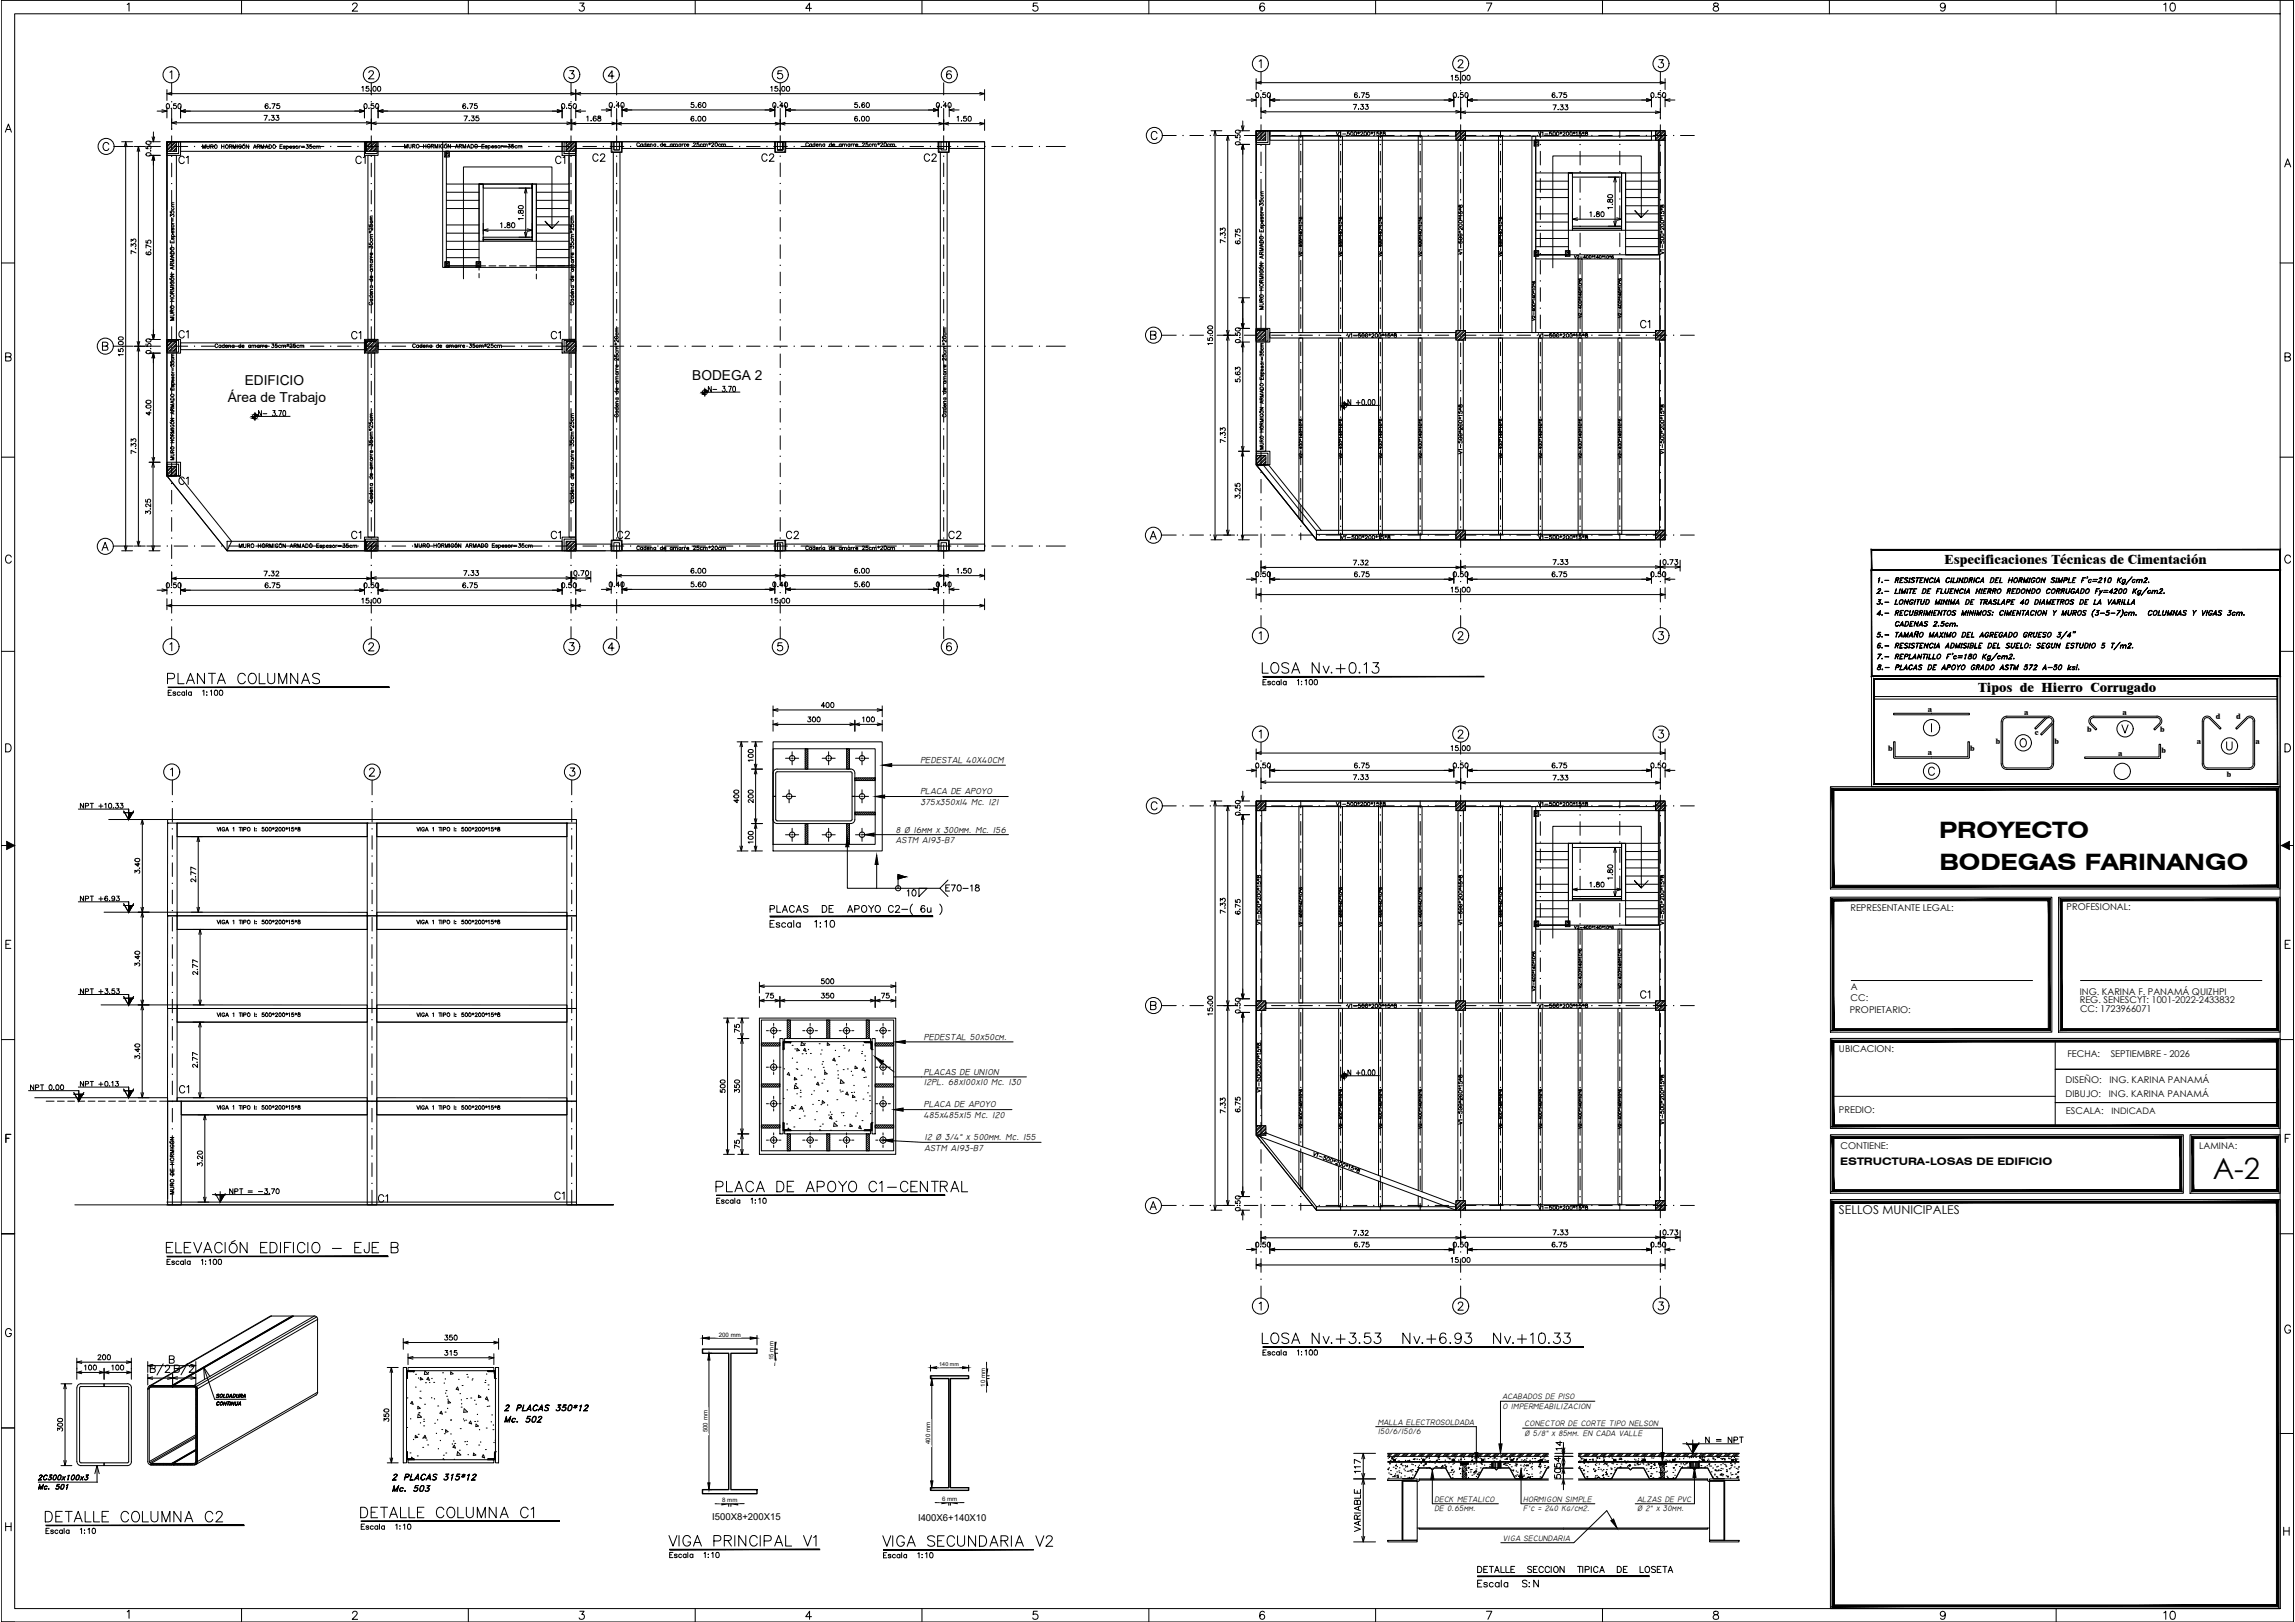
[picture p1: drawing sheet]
<svg xmlns="http://www.w3.org/2000/svg" width="841mm" height="594mm" viewBox="0 0 841 594" stroke-linecap="round" stroke-linejoin="round" font-family="sans-serif">
<defs><g id="words">
<text font-size="10.7" x="810.9" y="431.8">A-2</text>
<text font-size="8.4" x="59.6" y="460">ELEVACIÓN EDIFICIO - EJE B</text>
<g font-size="8.3">
<text x="710.6" y="306.9">PROYECTO</text>
<text x="710.7" y="318.8">BODEGAS FARINANGO</text>
</g>
<g font-size="7.5">
<text x="461.4" y="247.6">LOSA Nv.+0.13</text>
<text x="261.1" y="437.8">PLACA DE APOYO C1-CENTRAL</text>
<text x="461.4" y="493.2">LOSA Nv.+3.53 Nv.+6.93 Nv.+10.33</text>
<text x="130.9" y="557">DETALLE COLUMNA C1</text>
<text x="15.5" y="558.8">DETALLE COLUMNA C2</text>
<text x="243.8" y="567.6">VIGA PRINCIPAL V1</text>
<text x="322.4" y="567.6">VIGA SECUNDARIA V2</text>
</g>
<text font-size="7.1" x="60.3" y="251.5">PLANTA COLUMNAS</text>
<text font-size="6.6" x="791.6" y="594.4">10</text>
<g font-size="6.2">
<text x="791.6" y="5.3">10</text>
<text x="215.9" y="60.3">C2</text>
<text x="278" y="60.3">C2</text>
<text x="337.6" y="60.3">C2</text>
<text x="600.1" y="121.4">C1</text>
<text x="127.7" y="198.6">C1</text>
<text x="200.7" y="198.6">C1</text>
<text x="225.1" y="198.6">C2</text>
<text x="286.8" y="198.6">C2</text>
<text x="346.4" y="198.6">C2</text>
<text x="600.1" y="366.9">C1</text>
<text x="137.6" y="441.7">C1</text>
<text x="202.1" y="440.6">C1</text>
</g>
<g font-size="5.7">
<text x="64.2" y="61">C1</text>
<text x="129.1" y="61">C1</text>
<text x="202.5" y="61">C1</text>
<text x="64.2" y="124.9">C1</text>
<text x="127.7" y="125.2">C1</text>
<text x="200.7" y="125.2">C1</text>
<text x="64.2" y="178.5">C1</text>
<text x="331.3" y="329.5">10</text>
<text x="345.4" y="327.7">E70-18</text>
<text x="280.8" y="340.8">Escala 1:10</text>
<text x="64.6" y="401.5">C1</text>
<text x="540.1" y="582.4">Escala S:N</text>
</g>
<g font-size="5.3">
<text x="183.8" y="517.9">2 PLACAS 350*12</text>
<text x="183.8" y="522.1">Mc. 502</text>
<text x="623.7" y="529.5">N = NPT</text>
<text x="142.5" y="543.3">2 PLACAS 315*12</text>
<text x="142.5" y="547.5">Mc. 503</text>
<text x="540.1" y="577.1">DETALLE SECCION TIPICA DE LOSETA</text>
</g>
<g font-size="5">
<text x="89.7" y="140.9">EDIFICIO</text>
<text x="253.7" y="139.1">BODEGA 2</text>
<text x="83.4" y="147.4">Área de Trabajo</text>
</g>
<g font-size="4.9">
<text x="258.2" y="144.6">N- 3.70</text>
<text x="712.6" y="206.6">Especificaciones Técnicas de Cimentación</text>
<text x="693.2" y="230.7">CADENAS 2.5cm.</text>
<text x="60.3" y="255.8">Escala 1:100</text>
<text x="724.9" y="253.6">Tipos de Hierro Corrugado</text>
<text x="28.2" y="297.4">NPT +10.33</text>
<text x="28.2" y="331.3">NPT +6.93</text>
<text x="28.2" y="365.1">NPT +3.53</text>
<text x="9.9" y="400.4">NPT 0.00</text>
<text x="28.2" y="399">NPT +0.13</text>
<text x="82.9" y="438.5">NPT = -3.70</text>
<text x="60" y="464.3">Escala 1:100</text>
<text x="461.4" y="497.4">Escala 1:100</text>
<text x="12.7" y="543.3">2C300x100x3</text>
<text x="12.7" y="546.8">Mc. 501</text>
<text x="131.2" y="561.3">Escala 1:10</text>
</g>
<text font-size="4.4" x="673.9" y="444.8">SELLOS MUNICIPALES</text>
<text font-size="3.8" x="674.4" y="426.5">ESTRUCTURA-LOSAS DE EDIFICIO</text>
<g font-size="3.5">
<text x="261" y="556.7">I500X8+200X15</text>
<text x="336.4" y="557.2">I400X6+140X10</text>
</g>
<g font-size="3.4">
<text x="678.1" y="333.6">REPRESENTANTE LEGAL:</text>
<text x="757.3" y="333.4">PROFESIONAL:</text>
<text x="678.3" y="362.8">A</text>
<text x="762.2" y="364.4">ING. KARINA F. PANAMÁ QUIZHPI</text>
<text x="677.9" y="370.9">PROPIETARIO:</text>
<text x="678.2" y="366.5">CC:</text>
<text x="762.1" y="367.4">REG. SENESCYT: 1001-2022-2433832</text>
<text x="762.3" y="370.7">CC: 1723966071</text>
<text x="673.9" y="385.5">UBICACION:</text>
<text x="757.6" y="387.3">FECHA:</text>
<text x="773.5" y="387.3">SEPTIEMBRE - 2026</text>
<text x="757" y="396.6">DISEÑO:</text>
<text x="757" y="401.8">DIBUJO:</text>
<text x="772.8" y="401.8">ING. KARINA PANAMÁ</text>
<text x="773" y="396.6">ING. KARINA PANAMÁ</text>
<text x="673.9" y="407.8">PREDIO:</text>
<text x="757.1" y="408">ESCALA:</text>
<text x="674.5" y="420.9">CONTIENE:</text>
<text x="805.9" y="420.7">LAMINA:</text>
</g>
<g font-size="3.3">
<text x="337.3" y="279.4">PEDESTAL 40X40CM</text>
<text x="337.3" y="290.9">PLACA DE APOYO</text>
<text x="337.3" y="294.7">375x350x14 Mc. 121</text>
<text x="328.3" y="305">8 Ø 16mm x 300mm. Mc. 156</text>
<text x="328.3" y="308.8">ASTM A193-B7</text>
<text x="338.6" y="380.8">PEDESTAL 50x50cm.</text>
<text x="338.6" y="393.6">PLACAS DE UNION</text>
<text x="338.6" y="397.4">12PL. 68x100x10 Mc. 130</text>
<text x="338.6" y="405.6">PLACA DE APOYO</text>
<text x="338.6" y="409.4">485x485x15 Mc. 120</text>
<text x="773.8" y="408">INDICADA</text>
<text x="338.8" y="417.6">12 Ø 3/4&quot; x 500mm. Mc. 155</text>
<text x="338.8" y="421.4">ASTM A193-B7</text>
</g>
<g font-size="3">
<text x="550.6" y="515.9">O IMPERMEABILIZACION</text>
<text x="550.6" y="512.5">ACABADOS DE PISO</text>
<text x="504.9" y="521.8">MALLA ELECTROSOLDADA</text>
<text x="504.9" y="525.2">150/6/150/6</text>
<text x="558.7" y="525.8">Ø 5/8&quot; x 85mm. EN CADA VALLE</text>
<text x="558.7" y="522.4">CONECTOR DE CORTE TIPO NELSON</text>
<text x="525.7" y="550.1">DECK METALICO</text>
<text x="558.2" y="550.1">HORMIGON SIMPLE</text>
<text x="600" y="550.1">ALZAS DE PVC</text>
<text x="525.7" y="553.5">DE 0.65mm.</text>
<text x="558.2" y="553.5">F'c = 240 Kg/cm2.</text>
<text x="600" y="553.5">Ø 2&quot; x 30mm.</text>
<text x="550.8" y="564.3">VIGA SECUNDARIA</text>
</g>
<g font-size="2.9">
<text x="706.5" y="260.7">a</text>
<text x="741.7" y="261.8">a</text>
<text x="777.8" y="261.8">a</text>
<text x="812" y="263.4">d</text>
<text x="819.4" y="263.4">d</text>
<text x="745.7" y="269.1">c</text>
<text x="764.9" y="268">b</text>
<text x="791.6" y="268">b</text>
<text x="691.9" y="275.2">b</text>
<text x="722" y="275.2">b</text>
<text x="731.4" y="272.5">b</text>
<text x="752.9" y="272.5">b</text>
<text x="792.1" y="275.7">b</text>
<text x="805.1" y="272.5">a</text>
<text x="826.6" y="272.5">a</text>
<text x="706.5" y="276.7">a</text>
<text x="776.2" y="276.7">a</text>
<text x="816.1" y="284.6">b</text>
</g>
<g font-size="2.2">
<text x="263.4" y="489.6">200 mm</text>
<text x="283.4" y="498.1" transform="rotate(-90 283.4 498.1)">15 mm</text>
<text x="361" y="507.9" transform="rotate(-90 361 507.9)">10 mm</text>
<text x="259.2" y="524.6" transform="rotate(-90 259.2 524.6)">500 mm</text>
<text x="340.9" y="528.9" transform="rotate(-90 340.9 528.9)">400 mm</text>
<text x="264.7" y="550.2">8 mm</text>
<text x="345.2" y="549.8">6 mm</text>
</g>
<text font-size="2" x="344.2" y="500.4">140 mm</text>
</g></defs>
<!-- layer: . MOBILIARIO -->
<g fill="none" stroke="#000" stroke-width=".37">
<path d="M163.6 55.4h44.9v12h-32.9h1.5v21h-1.5v-21h-12zM562.8 51.4h44.9v11.9h-32.9h1.4v21h-1.4v-21h-12zM163.6 67.4v30h12v-30M163.6 76.4h12M163.6 73.4h12M163.6 70.4h12M190 77.1v.9l.4 .1 .6-1h.6l.1 .9-.7 .1-.5-1zM190 75.5l1-.2 .8 .5a.95 .95 0 0 1-.9 .7 .95 .95 0 0 1-1-.7zM190.2 68.9h3.9M191.6 78.9h.1M192.7 70.7v14.4M195 67.4h-17.9v1.5h17.9v-1.5h1.6v21h-1.6v-21v19.5h-17.9v1.5h17.9v-1.5"/>
<path d="M196.6 67.4v30h11.9v-30M196.6 79.4h11.9M196.6 76.4h11.9M196.6 73.4h11.9M196.6 70.4h11.9M562.8 63.3v30h12v-30M562.8 78.3h12M562.8 72.4h12M562.8 69.4h12M562.8 66.4h12M576.2 77.8v4M582.6 77.9l.5-.3v1.7"/>
<path d="M584.2 79.2h.1M585.1 77.7v.5l1 .6a.59 .59 0 0 1-.5 .6 .59 .59 0 0 1-.6-.6l1.1-.8-.1-.3zM586.9 77.7a.81 .81 0 0 1 1 .8 .81 .81 0 0 1-1 .8l-.2-.7zM589.2 73.1v.9h.5a.75 .75 0 0 1 .3-.9 .75 .75 0 0 1 .9 0v.9a.75 .75 0 0 1-.9 0 .75 .75 0 0 1-.3-.9zM589.2 71.5a.91 .91 0 0 1 1.1-.3 .91 .91 0 0 1 .6 1l-1.4 .2-.3-.5zM589.4 64.9h3.9M590.8 74.8h.1M591 76h-1.8l.3 .5M591.9 66.6v14.4M594.2 63.3h-18v1.6h18v-1.6h1.5v21h-1.5v-21v19.6h-18v1.4h18v-1.4M594.2 77.8v4M595.7 63.3v30h12v-30"/>
<path d="M595.7 78.3h12M595.7 75.4h12M595.7 72.4h12M595.7 69.4h12M595.7 66.4h12M604 77l-2.5 2.7-2.5-2.7 2.5 2.7v-22.6h-32.5v41M163.6 97.4h12M163.6 94.4h12M163.6 91.4h12M163.6 88.4h12M163.6 85.4h12M163.6 82.4h12"/>
<path d="M177.1 87.6h17.9v.3h-17.9zM177.1 81.8v4M178.9 84.3h14.4M183.4 81.9l.5-.3v1.8M185.1 83.2h.1M185.9 81.7v.5a.75 .75 0 0 1 .9 .3 .75 .75 0 0 1 0 .8h-.9a.75 .75 0 0 1 0-.8 .75 .75 0 0 1 .9-.3v-.5zM187.7 81.7a.84 .84 0 0 1 1 .8 .84 .84 0 0 1-1 .8l-.2-.7zM190.2 86.9h3.9M191.8 80.1h-1.9l.4 .4M195 81.8v4M196.6 97.4h11.9M196.6 94.4h11.9"/>
<path d="M196.6 91.4h11.9M196.6 88.4h11.9M196.6 85.4h11.9M196.6 82.4h11.9M204.8 81l-2.5 2.7-2.5-2.7 2.5 2.7v-22.6h-32.5v41M562.8 93.3h12M562.8 90.4h12M562.8 87.3h12M562.8 84.3h12M562.8 81.3h12M576.2 83.6h18v.2h-18zM578.1 80.3h14.4"/>
<path d="M589.4 82.9h3.9M595.7 93.3h12M595.7 90.4h12M595.7 87.3h12M595.7 84.3h12M595.7 81.3h12M562.8 296.9h44.9v12h-32.9h1.4v21h-1.4v-21h-12zM562.8 308.9v30h12v-30M562.8 317.9h12M562.8 314.9h12M562.8 311.9h12M589.2 318.7v.8h.5a.75 .75 0 0 1 .3-.8 .75 .75 0 0 1 .9 0v.8a.75 .75 0 0 1-.9 0 .75 .75 0 0 1-.3-.8z"/>
<path d="M589.2 317a.91 .91 0 0 1 1.1-.4 .91 .91 0 0 1 .6 1.1 .9 .9 0 0 1-1.1 .4 .9 .9 0 0 1-.6-1.1zM589.4 310.4h3.9M591.9 312.2v14.4M594.2 308.9h-18v1.5h18v-1.5h1.5v21h-1.5v-21v19.5h-18v1.5h18v-1.5M595.7 308.9v30h12v-30M595.7 317.9h12M595.7 314.9h12M595.7 311.9h12M562.8 338.9h12M562.8 335.8h12M562.8 332.8h12M562.8 329.9h12"/>
<path d="M562.8 326.9h12M562.8 323.9h12M576.2 329.1h18v.2h-18zM576.2 323.3v4M578.1 325.8h14.4M582.6 323.4l.5-.3v1.8M584.2 324.7h.1M585.1 323.2v.5l1 .6a.59 .59 0 0 1-.5 .6 .59 .59 0 0 1-.6-.6l1.1-.8-.1-.3zM586.9 323.2a.81 .81 0 0 1 1 .8 .81 .81 0 0 1-1 .8l-.2-.7zM589.4 328.4h3.9M590.8 320.4h.1M591 321.6h-1.8l.3 .4"/>
<path d="M594.2 323.3v4M595.7 338.9h12M595.7 335.8h12M595.7 332.8h12M595.7 329.9h12M595.7 326.9h12M595.7 323.9h12M595.7 320.9h12M604 322.6l-2.5 2.6-2.5-2.6 2.5 2.6v-22.5h-32.5v40.9"/>
</g>
<!-- layer: 0 -->
<g fill="none" stroke="#000" stroke-width=".37">
<path d="M61.2 34.3h1.7M62.9 33.8l-1.7 .5 1.7 .5M209.2 33.8l1.8 .5-1.8 .5M209.2 34.3h3.6M212.8 33.8l-1.8 .5 1.8 .5M222.2 39.8l1.8 .5-1.8 .5M229.8 39.8l-1.8 .5 1.8 .5M282.1 39.8l1.8 .5-1.8 .5M289.7 39.8l-1.8 .5 1.8 .5M342.1 39.8l1.7 .5-1.7 .5M349.6 39.8l-1.7 .5 1.7 .5M359 33.8l1.8 .5-1.8 .5"/>
<path d="M359 34.3h1.8M458.6 36.2l1.7 .4-1.7 .5M458.6 36.6h1.7M460.3 30.3h1.9M462.2 29.8l-1.9 .5 1.9 .4M465.3 36.6h1.8M467.1 36.2l-1.8 .4 1.8 .5M531 36.2l1.8 .4-1.8 .5M531 36.6h1.8M537.8 36.6h1.8M539.6 36.2l-1.8 .4 1.8 .5M603.4 36.2l1.8 .4-1.8 .5"/>
<path d="M603.4 36.6h1.8M608.4 29.8l1.8 .5-1.8 .4M608.4 30.3h1.8M610.2 36.6h1.8M612 36.2l-1.8 .4 1.8 .5M45.6 53.7l.5-1.8 .5 1.8M46.1 51.9v1.8M50.2 55.5l.5-1.8 .5 1.8M50.7 53.7v1.8M55.7 50.1l.5 1.8 .5-1.8M55.7 58.7l.5-1.8 .5 1.8M56.2 50.1v1.8"/>
<path d="M56.2 56.9v1.8M59.4 40.2l1.8 .5-1.8 .5M59.4 40.7h1.8M61.2 52l149.8-.1v149.8h-127.8l-22-27.4zM62.9 45h1.8M64.7 44.5l-1.8 .5 1.8 .5M66.2 40.7h1.7M67.9 40.2l-1.7 .5 1.7 .5M131.8 40.2l1.8 .5-1.8 .5M131.8 40.7h1.8M134.3 44.5l1.8 .5-1.8 .5M134.3 45h1.8"/>
<path d="M136.1 45.1h1.8M137.9 44.7l-1.8 .4 1.8 .5M138.6 40.7h1.8M140.4 40.2l-1.8 .5 1.8 .5M162.2 51.9h48.8v46h-48.8zM204.2 40.2l1.8 .5-1.8 .5M204.2 40.7h1.8M207.7 44.7l1.8 .4-1.8 .5M207.7 45.1h1.8M209.3 45.2h1.7M211 51.9h149.8v149.8h-149.8zM211 40.7h1.8"/>
<path d="M211 44.7l-1.7 .5 1.7 .5M212.8 40.2l-1.8 .5 1.8 .5M222.2 40.3h1.8M224.2 44.7l1.8 .5-1.8 .5M224.2 45.2l3.6 .1M227.8 44.8l-1.8 .5 1.8 .5M228 40.3h1.8M282.1 40.3h1.8M284.1 44.8l1.8 .5-1.8 .5M284.1 45.3h3.6M287.7 44.8l-1.8 .5 1.8 .5M287.9 40.3h1.8"/>
<path d="M342.1 40.3h1.7M344 44.8l1.8 .5-1.8 .5M344 45.3h3.6M347.6 44.8l-1.8 .5 1.8 .5M347.9 40.3h1.7M359 44.8l1.8 .5-1.8 .5M359 45.3h1.8M444.8 49.7l.5-1.8 .5 1.8M445.3 47.9v1.8M449.5 51.4l.4-1.8 .5 1.8M449.9 49.6v1.8M454.9 46.1l.5 1.8 .5-1.8"/>
<path d="M454.9 54.7l.5-1.8 .5 1.8M455.4 46.1v1.8M455.4 52.9v1.8M462.1 41h1.8M463.9 40.4l-1.8 .6 1.8 .4M533.5 40.4l1.8 .6-1.8 .4M533.5 41h1.8M535.3 41.1h1.8M537.1 40.7l-1.8 .4 1.8 .5M606.6 40.7l1.9 .4-1.9 .5M606.6 41.1h1.9M192.2 70.7l.5-1.8 .4 1.8"/>
<path d="M192.7 68.9v1.8M578.1 79.8l-1.9 .5 1.9 .4M591.4 66.6l.5-1.7 .4 1.7M591.9 64.9v1.7M592.5 79.8l1.7 .5-1.7 .4M177.1 84.3h1.8M178.9 83.8l-1.8 .5 1.8 .5M192.2 85.1l.5 1.8 .4-1.8M192.7 85.1v1.8M193.3 83.8l1.7 .5-1.7 .5M193.3 84.3h1.7M576.2 80.3h1.9"/>
<path d="M591.4 81l.5 1.9 .4-1.9M591.9 81v1.9M592.5 80.3h1.7M454.9 118.5l.5 1.8 .5-1.8M454.9 110.9l.5-1.8 .5 1.8M455.4 109.1v1.8M455.4 118.5v1.8M50.2 125.1l.5 1.7 .5-1.7M50.2 128.6l.5-1.8 .5 1.8M50.7 125.1v3.5M55.7 122.5l.5 1.8 .5-1.8M55.7 131.1l.5-1.8 .5 1.8"/>
<path d="M56.2 122.5v1.8M56.2 129.3v1.8M449.5 121l.4 1.8 .5-1.8M449.5 124.6l.4-1.8 .5 1.8M449.9 121v3.6M454.9 127.1l.5-1.8 .5 1.8M455.4 125.3v1.8M55.6 171.1l.5-1.8 .5 1.8M55.7 167.5l.5 1.8 .5-1.8M56.1 169.3v1.8M56.2 167.5v1.8M454.9 167.1l.4-1.8 .5 1.8"/>
<path d="M454.9 163.5l.5 1.8 .5-1.8M455.3 165.3v1.8M455.4 163.5v1.8M45.6 200l.5 1.7 .5-1.7M46.1 200v1.7M50.2 198.2l.5 1.8 .5-1.8M50.7 198.2v1.8M55.6 200l.5 1.7 .5-1.7M56.1 200v1.7M444.8 195.9l.5 1.8 .5-1.8M445.3 195.9v1.8M449.5 194.2l.4 1.8 .5-1.8"/>
<path d="M449.9 194.2v1.8M454.9 195.9l.4 1.8 .5-1.8M455.3 195.9v1.8M482.4 197.7h127.8v-149.8h-149.8v122.4l22 27.4M59.4 215.7l1.8 .5-1.8 .4M59.4 216.2h1.8M62.9 211.9h1.8M64.7 211.4l-1.8 .5 1.8 .5M66.2 216.2h1.7M67.9 215.7l-1.7 .5 1.7 .4M131.8 215.7l1.8 .5-1.8 .5M131.8 216.2h1.8"/>
<path d="M134.3 211.4l1.8 .5-1.8 .5M134.3 211.9h1.8M136.1 211.7h1.8M137.9 211.2l-1.8 .5 1.8 .5M138.6 216.2h1.8M140.4 215.7l-1.8 .5 1.8 .5M204.2 215.7l1.8 .5-1.8 .5M204.2 216.2h1.8M207.4 211.2l1.9 .5-1.9 .5M207.4 211.7h1.9M209.5 211.7h1.8M211 216.2h1.8"/>
<path d="M211.3 211.2l-1.8 .5 1.8 .5M212.8 215.7l-1.8 .5 1.8 .5M214.7 211.2l1.8 .5-1.8 .5M214.7 211.7h1.8M222.2 215.4l1.8 .5-1.8 .4M222.2 215.9h1.8M226 210.8h1.8M227.8 210.4l-1.8 .4 1.8 .5M228 215.9h1.8M229.8 215.4l-1.8 .5 1.8 .4M244 200.3v1.5M282.1 215.4l1.8 .4-1.8 .5"/>
<path d="M282.1 215.8h1.8M284.1 210.4l1.8 .4-1.8 .5M284.1 210.8h3.6M287.7 210.4l-1.8 .4 1.8 .5M287.9 215.8h1.8M289.7 215.4l-1.8 .4 1.8 .5M342.1 215.4l1.7 .5-1.7 .4M342.1 215.8h1.7M344 210.4l1.8 .4-1.8 .5M344 210.8h3.6M347.6 210.4l-1.8 .4 1.8 .5M347.9 215.9h1.7"/>
<path d="M349.6 215.4l-1.7 .5 1.7 .4M359 210.4l1.8 .4-1.8 .5M359 210.8h1.8M458.6 211.6l1.7 .5-1.7 .5M458.6 212.1h1.7M460.3 217.8h1.9M462.1 207.8h1.8M462.2 217.3l-1.9 .5 1.9 .4M463.9 207.4l-1.8 .4 1.8 .5M465.3 212.1h1.8M467.1 211.6l-1.8 .5 1.8 .5M531 211.6l1.8 .5-1.8 .5 1.8-.5-1.8-.4"/>
<path d="M531 212.1h1.8M533.5 207.4l1.8 .4-1.8 .5M533.5 207.8h1.8M535.3 207.7h1.8M537.1 207.2l-1.8 .5 1.8 .5M537.8 212.1h1.8M539.6 211.6l-1.8 .5 1.8 .5-1.8-.5 1.8-.4M603.4 211.6l1.8 .5-1.8 .5M603.4 212.1h1.8M606.6 207.2l1.9 .5-1.9 .5M606.6 207.7h3.6M608.4 217.3l1.8 .5-1.8 .4"/>
<path d="M608.4 217.8h1.8M610.2 212.1h1.8M610.2 207.2l-1.7 .5 1.7 .5M612 211.6l-1.8 .5 1.8 .5M613.9 207.2l1.8 .5-1.8 .5M613.9 207.7h1.8M61.2 221.8h1.7M62.9 221.3l-1.7 .5 1.7 .5M209.2 221.3l1.8 .5-1.8 .5M209.2 221.8h3.6M212.8 221.3l-1.8 .5 1.8 .5M359 221.3l1.8 .5-1.8 .5"/>
<path d="M359 221.8h1.8M285.1 259.6l-1.8 .4 1.8 .5M321.5 259.6l1.8 .4-1.8 .5M271.1 273.5l.6-1.8 .4 1.8M271.7 271.7v1.8M276.4 279.9l.5 1.8 .5-1.8M276.4 273.5l.5-1.8 .5 1.8M276.9 271.7v1.8M276.9 279.9v3.6M283.3 265.3h1.8M283.3 260h1.8M285.1 264.8l-1.8 .5 1.8 .5"/>
<path d="M311.4 264.8l1.9 .5-1.9 .5M311.4 265.3h3.6M315 264.8l-1.7 .5 1.7 .5M321.5 264.8l1.8 .5-1.8 .5M321.5 265.3h1.8M321.5 260h1.8M460.3 275.8h1.9M462.2 275.3l-1.9 .5 1.9 .5M608.4 275.3l1.8 .5-1.8 .5M608.4 275.8h1.8M276.4 299.9l.5 1.7 .5-1.7M276.4 283.5l.5-1.8 .5 1.8"/>
<path d="M276.9 299.9v3.6M444.8 295.2l.5-1.8 .5 1.8M445.3 293.4v1.8M449.5 296.9l.4-1.7 .5 1.7M449.9 295.2v1.7M454.9 291.6l.5 1.8 .5-1.8M455.4 291.6v1.8M455.4 298.4v1.8M458.6 281.7l1.7 .5-1.7 .5M458.6 282.2h1.7M462.1 286.5h1.8M463.9 286l-1.8 .5 1.8 .4"/>
<path d="M465.3 282.2h1.8M467.1 281.7l-1.8 .5 1.8 .5M531 281.7l1.8 .5-1.8 .4 1.8-.4-1.8-.5M531 282.2h1.8M533.5 286l1.8 .5-1.8 .4M533.5 286.5h1.8M535.3 286.7h1.8M537.1 286.1l-1.8 .6 1.8 .4M537.8 282.2h1.8M539.6 281.7l-1.8 .5 1.8 .4-1.8-.4 1.8-.5M603.4 281.7l1.8 .5-1.8 .4M603.4 282.2h1.8"/>
<path d="M606.6 286.1l1.9 .6-1.9 .4M606.6 286.7h1.9M610.2 282.2h1.8M612 281.7l-1.8 .5 1.8 .4M51.6 301.9l.6-1.7 .4 1.7M52.2 300.2v1.7M72.2 308.2l.4-1.8 .6 1.8M72.6 306.4v1.8M271.1 309.9l.6 1.8 .4-1.8M271.7 309.9v1.8M276.4 309.9l.5 1.8 .5-1.8M276.4 303.5l.5-1.9 .5 1.9"/>
<path d="M276.9 309.9v1.8M454.9 300.2l.5-1.8 .5 1.8M591.4 312.2l.5-1.8 .4 1.8M591.9 310.4v1.8M51.6 335.9l.6-1.8 .4 1.8M51.6 332.3l.6 1.8 .4-1.8M52.2 332.3v3.6M72.2 332.3l.4 1.8 .6-1.8M72.6 332.3v1.8M576.2 325.8h1.9M578.1 325.3l-1.9 .5 1.9 .5M591.4 326.6l.5 1.8 .4-1.8"/>
<path d="M591.9 326.6v1.8M592.5 325.3l1.7 .5-1.7 .5M592.5 325.8h1.7M72.9 342.2l.4-1.8 .5 1.8M73.3 340.4v1.8M51.6 369.9l.5-1.8 .5 1.8M51.6 366.3l.6 1.8 .4-1.8M52.2 366.3l-.1 3.6M72.8 376.1l.5-1.7 .4 1.7M72.9 366.3l.4 1.8 .5-1.8M73.3 374.4v1.7M73.3 366.3v1.8"/>
<path d="M266.1 374.7l.5-1.8 .5 1.8M266.6 372.9v1.8M271.4 378.6l.5 1.8 .5-1.8M271.4 374.7l.5-1.8 .5 1.8M271.9 372.9v1.8M271.9 378.6v3.6M278.3 366.5h1.8M278.3 361.2h1.8M280.1 366l-1.8 .5 1.8 .5M280.1 360.7l-1.8 .5 1.8 .5M284 366l1.8 .5-1.8 .5M284 366.5h3.6"/>
<path d="M287.6 366l-1.8 .5 1.8 .5M318.9 366l1.8 .5-1.8 .5M318.9 366.5h3.6M322.5 366l-1.8 .5 1.8 .5M326.4 366l1.9 .5-1.9 .5M326.4 360.7l1.9 .5-1.9 .5M326.4 366.5h1.9M326.4 361.2h1.9M449.5 366.5l.4 1.8 .5-1.8M449.5 370.1l.4-1.8 .5 1.8M449.9 366.5v3.6M454.9 364l.5 1.8 .5-1.8"/>
<path d="M454.9 372.6l.5-1.8 .5 1.8M455.4 364v1.8M455.4 370.8v1.8M271.4 382.2l.5-1.8 .5 1.8M51.6 400.2l.5 1.9 .5-1.9M52.1 400.2v1.9M72.8 400.2l.5 1.9 .4-1.9M73.3 400.2v1.9M74.6 410.1l.5-1.8 .4 1.8M75.1 408.3v1.8M271.4 417.1l.5-1.8 .5 1.8M271.4 413.5l.5 1.8 .5-1.8"/>
<path d="M271.9 413.5v3.6M74.6 438.5l.5 1.8 .4-1.8M75.1 438.5v1.8M266.1 421l.5 1.8 .5-1.8M266.6 421v1.8M271.4 421l.5 1.8 .5-1.8M271.9 421v1.8M449.5 439.7l.4 1.8 .5-1.8M449.9 439.7v1.8M454.9 436.4l.5 1.8 .5-1.8M455.4 436.4v1.8M444.8 441.4l.5 1.8 .5-1.8"/>
<path d="M445.3 441.4v1.8M454.9 445l.5-1.8 .5 1.8M455.4 443.2v1.8M458.6 457.2l1.7 .4-1.7 .5M458.6 457.6h1.7M462.1 453.4h1.8M463.9 452.9l-1.8 .5 1.8 .4M465.3 457.6l1.8-.4-1.8 .5 1.8 .4zM465.3 457.6h1.8M465.3 457.7h1.8M482.4 443.2h127.8v-149.8h-149.8v122.4l22 27.4M531 457.2l1.8 .5-1.8 .4"/>
<path d="M531 457.7h1.8M533.5 452.9l1.8 .5-1.8 .4M533.5 453.4h1.8M535.3 453.2h1.8M537.1 452.7l-1.8 .5 1.8 .5M537.8 457.7h1.8M539.6 457.2l-1.8 .5 1.8 .4M603.4 457.2l1.8 .5-1.8 .4M603.4 457.7h1.8M606.6 452.7l1.9 .5-1.9 .5M606.6 453.2h3.6M610.2 457.7h1.8"/>
<path d="M610.2 452.7l-1.7 .5 1.7 .5M612 457.2l-1.8 .5 1.8 .4M613.9 452.7l1.8 .5-1.8 .5M613.9 453.2h1.8M460.3 463.3h1.9M462.2 462.8l-1.9 .5 1.9 .5M608.4 462.8l1.8 .5-1.8 .5M608.4 463.3h1.8M28.2 498.9h1.8M30 498.4l-1.8 .5 1.8 .5M46.4 498.4l1.7 .5-1.7 .5M46.4 498.9h1.7"/>
<path d="M55.9 499.7l-1.8 .5 1.8 .5M69.9 499.7l1.9 .5-1.9 .5M99.5 482l-.7 .1M147.8 491.7h1.8M149.5 497.3h1.8M149.6 491.3l-1.8 .4 1.8 .5M151.3 496.8l-1.8 .5 1.8 .5M179.2 496.8l1.8 .5-1.8 .5M179.2 497.3h1.8M180.9 491.3l1.8 .4-1.8 .5M180.9 491.7h1.8M23.4 508.6l.4-1.8 .5 1.8"/>
<path d="M23.8 506.8v1.8M28.2 502.7h1.8M30 502.2l-1.8 .5 1.8 .4M36.4 502.2l1.7 .5-1.7 .4M36.4 502.7h3.6M40 502.2l-1.9 .5 1.9 .4M46.4 502.2l1.7 .5-1.7 .4M46.4 502.7h1.7M54.1 504.8h1.8M54.1 500.2h1.8M55.9 504.3l-1.8 .5 1.8 .4M61.4 504.3l1.8 .5-1.8 .4"/>
<path d="M61.4 504.8h1.8M63.2 504.7h1.8M65 504.2l-1.8 .5 1.8 .5M69.9 504.2l1.9 .5-1.9 .5M69.9 504.7h1.9M69.9 500.2h1.9M74.6 500.8l4.1 11.7M77 504.2l-2.4-3.4 .3 4.1M142.9 502.7l.5-1.8 .5 1.8M143.4 500.9v1.8M23.4 535l.4 1.8 .5-1.8M23.8 535v1.8"/>
<path d="M34.8 539.8l.8-3 .8 3M35.6 536.8v6.1M142.9 534l.5 1.8 .5-1.8M143.4 534v1.8M499 539.7l.6 2 .5-2M499 534.3l.6-2 .5 2M499.6 532.3v2M499.6 539.7v4M572.4 535.7l.5 2 .5-2M572.4 539.7l.5-2 .5 2M572.4 531.4l.5 2 .5-2M572.4 535.4l.5-2 .5 2"/>
<path d="M572.4 530.3l.5 2 .5-2M572.9 530.3v5.1M572.9 535.7v4M499 543.7l.6-2 .5 2M572.4 543.7l.5-2 .5 2M572.9 541.7v2M499 562.8l.6 1.9 .5-1.9M499.6 562.8v1.9"/>
</g>
<!-- layer: E-PERFIL 2 -->
<g fill="none" stroke="#000" stroke-width=".37">
<path d="M163.6 55.4h.5v1h-.5zM562.8 51.4h.5v1h-.5zM163.6 96.4h.5v1h-.5zM175 96.4h.6v1h-.6zM562.8 92.3h.5v1h-.5zM574.3 92.3h.5v1h-.5zM562.8 296.9h.5v1h-.5zM562.8 337.8h.5v1.1h-.5zM574.3 337.8h.5v1.1h-.5zM508.6 541.7h10.7v.6h-10.7zM513.8 542.3h.3v21.9h-.3zM626.5 541.7h10.8v.6h-10.8z"/>
<path d="M631.7 542.3h.3v21.9h-.3zM508.6 564.2h10.7v.5h-10.7zM626.5 564.2h10.8v.5h-10.8z"/>
<circle cx="290.3" cy="277.7" r=".99"/>
<circle cx="303.7" cy="277.7" r=".99"/>
<circle cx="315.9" cy="277.7" r=".99"/>
<circle cx="289.2" cy="291.7" r=".99"/>
<circle cx="315.9" cy="291.7" r=".99"/>
<circle cx="290.3" cy="305.7" r=".99"/>
<circle cx="303.7" cy="305.7" r=".99"/>
<circle cx="315.9" cy="305.7" r=".99"/>
<circle cx="283.5" cy="377.5" r="1.12"/>
<circle cx="296.9" cy="377.5" r="1.12"/>
<circle cx="310.2" cy="377.5" r="1.12"/>
<circle cx="323.6" cy="377.5" r="1.12"/>
<circle cx="283.5" cy="390.9" r="1.12"/>
<circle cx="323.6" cy="390.9" r="1.12"/>
<circle cx="283.5" cy="404.2" r="1.12"/>
<circle cx="283.5" cy="417.6" r="1.12"/>
<circle cx="296.9" cy="417.6" r="1.12"/>
<circle cx="310.2" cy="417.6" r="1.12"/>
<circle cx="323.6" cy="404.2" r="1.12"/>
<circle cx="323.6" cy="417.6" r="1.12"/>
</g>
<!-- layer: E-PERFIL 1 -->
<g fill="none" stroke="#000" stroke-width=".37">
<path d="M61.2 51.9h4.2v4.3h-4.2zM133.9 51.9h4.3v4.3h-4.3zM163.2 55.4h1.3v1.7h-1.3zM206.7 51.9h4.3v4.3h-4.3zM224.2 51.9h3.5v3.8h-3.5zM284.1 51.9h3.6v3.8h-3.6zM344.1 51.9h3.5v3.8h-3.5zM460.3 47.9h4.4v4.3h-4.4zM562.4 51.4h1.3v1.7h-1.3zM163.2 96h1.3v1.7h-1.3zM174.7 96h1.3v1.7h-1.3zM562.4 92h1.3v1.7h-1.3z"/>
<path d="M573.9 92h1.2v1.7h-1.2zM61.2 124.7h4.2v4.3h-4.2zM133.9 124.7h4.3v4.3h-4.3zM206.7 124.7h4.3v4.3h-4.3zM460.3 120.7h4.4v4.2h-4.4zM61.2 170h4.2v4.3h-4.2zM460.4 166h4.3v4.3h-4.3zM133.9 197.5h4.3v4.2h-4.3zM206.7 197.5h4.3v4.2h-4.3zM224.2 198h3.5v3.7h-3.5zM284.1 198h3.6v3.7h-3.6zM344.1 198h3.5v3.7h-3.5z"/>
<path d="M283.3 274.2h37.4v35.1h-37.4zM562.4 296.9h1.3v1.7h-1.3zM562.4 337.5h1.3v1.7h-1.3zM573.9 337.5h1.2v1.7h-1.2zM279 373.6h48.5v47.9h-48.5zM508.6 535.3h58.8v.3h-58.8zM510.5 534.4l.9 .9M511.4 534.4l-.9 .9M521.3 534.4l.8 .9M522.1 534.4l-.8 .9M532.1 534.4l.8 .9M532.9 534.4l-.8 .9"/>
<path d="M542.9 534.4l.8 .9M543.7 534.4l-.8 .9M553.6 534.4l.9 .9M554.5 534.4l-.9 .9M564.4 534.4l.9 .9M565.3 534.4l-.9 .9M578.4 535.3h58.9v.3h-58.9zM580.6 534.4l.8 .9M581.4 534.4l-.8 .9M591.4 534.4l.8 .9M592.2 534.4l-.8 .9M602.1 534.4l.9 .9"/>
<path d="M603 534.4l-.9 .9M612.9 534.4l.9 .9M613.8 534.4l-.9 .9M623.7 534.4l.8 .9M624.5 534.4l-.8 .9M634.5 534.4l.8 .9M635.3 534.4l-.8 .9"/>
<circle cx="510.9" cy="534.8" r=".28"/>
<circle cx="521.7" cy="534.8" r=".28"/>
<circle cx="532.5" cy="534.8" r=".28"/>
<circle cx="543.3" cy="534.8" r=".28"/>
<circle cx="554.1" cy="534.8" r=".28"/>
<circle cx="564.9" cy="534.8" r=".28"/>
<circle cx="581" cy="534.8" r=".28"/>
<circle cx="591.8" cy="534.8" r=".28"/>
<circle cx="602.6" cy="534.8" r=".28"/>
<circle cx="613.3" cy="534.8" r=".28"/>
<circle cx="624.1" cy="534.8" r=".28"/>
<circle cx="634.9" cy="534.8" r=".28"/>
</g>
<!-- layer: E-PEDESTALES -->
<g fill="none" stroke="#000" stroke-width=".37">
<path d="M61.2 51.9h5v5h-5zM133.6 51.9h5v5h-5zM163 55.4h1.7v2.1h-1.7zM206 51.9h5v5h-5zM460.3 47.9h5v5h-5zM562.2 51.4h1.7v2.1h-1.7zM163 95.8h1.7v2.1h-1.7zM174.5 95.8h1.6v2.1h-1.6zM562.2 91.8h1.7v2.1h-1.7zM573.7 91.8h1.7v2.1h-1.7zM61.2 124.3h5v5h-5zM133.6 124.3h5v5h-5z"/>
<path d="M206 124.3h5v5h-5zM460.3 120.3h5v5h-5zM61.2 169.3h5v5h-5zM460.4 165.3h5v5h-5zM133.6 196.7h5v5h-5zM206 196.7h5v5h-5zM283.3 271.7h40v40h-40zM562.2 296.9h1.7v2.1h-1.7zM562.2 337.3h1.7v2.1h-1.7zM573.7 337.3h1.7v2.1h-1.7zM278.3 372.9h50v49.9h-50z"/>
</g>
<!-- layer: texto cartela -->
<g fill="none" stroke="#000" stroke-width=".37">
<path d="M.5 .1h840v594h-840zM5.4 5.1h830.2v584.1h-830.2zM46.6 1.7l.7-.6v3M88.5 .1v5M129.2 1.8l.3-.6 .8-.1 .5 .3 .1 .6-1.8 2.1h2M171.6 .1v5M212.5 1.1h1.5l-.8 1.1a.99 .99 0 0 1 .7 1.6 .99 .99 0 0 1-1.7-.3M254.8 .1v5M297.4 3.1h-2.1l1.4-2v3M337.9 .1v5M380.2 1.1h-1.5l-.1 1.3a1.03 1.03 0 0 1 1.6-.1 1.03 1.03 0 0 1-.2 1.6 1.03 1.03 0 0 1-1.5-.4M421 .1v5"/>
<path d="M463.3 1.5a.88 .88 0 0 0-1.2-.3 1.72 1.72 0 0 0 .5 2.9 .93 .93 0 0 0 .9-1 .93 .93 0 0 0-.9-.9 .93 .93 0 0 0-1 .9M504.1 .1v5M544.7 1.1h2l-1.4 3M587.2 .1v5M628.1 1.2a.6 .6 0 0 0 .3 1l.5 .2a.85 .85 0 0 1 .9 .8 .85 .85 0 0 1-.7 .9 .99 .99 0 0 1-1.3-.6 1.48 1.48 0 0 1 1.7-1.4l.2-.6a1.17 1.17 0 0 0-1.6-.3zM670.4 .1v5M712.9 2.1a.91 .91 0 0 1-1.3 .7 .91 .91 0 0 1-.3-1.4 .91 .91 0 0 1 1.4 .1 1.58 1.58 0 0 1-1 2.6l-.5-.4M753.5 .1v5M835.6 .1v5M1.9 48.4l1.2-3 1.1 3M2.4 47.4h1.4M837.2 61.1l1.1-2.9 1.2 2.9"/>
<path d="M837.6 60.1h1.4M.5 96.3h4.9M835.6 96.3h4.9M2.1 130.7l1.7-.2 .3-.4-.2-.5-.6-.3h-1.2v2.9l1.8-.2v-1l-.6-.3M837.4 130.7l1.6-.2 .3-.4-.1-.5-.6-.3h-1.2v2.9h1.2a.76 .76 0 0 0 .8-.7 .76 .76 0 0 0-.8-.8M.5 167.4h4.9M835.6 167.4h4.9M4.1 204a1.09 1.09 0 0 0-1.2-.7 1.09 1.09 0 0 0-.9 1.1 1.21 1.21 0 0 0 .4 1.6 1.21 1.21 0 0 0 1.6-.2l.1-.3M839.4 204a1 1 0 0 0-1.5-.6 1.57 1.57 0 0 0-.6 1.7 1.57 1.57 0 0 0 1.4 1.2l.7-.8M.5 238.6h4.9M835.6 238.6h4.9M2.1 272.4h1a1.59 1.59 0 0 1 1 1.5 1.59 1.59 0 0 1-1 1.5h-1z"/>
<path d="M837.4 272.4h.9a1.57 1.57 0 0 1 1.1 1.5 1.57 1.57 0 0 1-1.1 1.5h-.9zM.5 309.7h4.9M836 309.7h4.5M2.2 345.8h1.1M4 344.4h-1.8v3h1.8M837.4 345.8h1.1M839.3 344.4h-1.9v3h1.9M.5 380.8h4.9M835.6 380.8h4.9M2.2 416.9h1.1M4 415.5h-1.8v2.9M837.4 416.9h1.1"/>
<path d="M839.3 415.5h-1.9v2.9M.5 451.9h4.9M835.6 451.9h4.9M4.1 487.3a1.09 1.09 0 0 0-1.2-.7 1.09 1.09 0 0 0-.9 1.1 1.2 1.2 0 0 0 .4 1.6 1.2 1.2 0 0 0 1.6-.2l.1-.7h-.7M839.4 486a1 1 0 0 0-1.5-.5 1.48 1.48 0 0 0-.6 1.8 1.48 1.48 0 0 0 1.7 .9l.4-1.1h-.7M.5 523h4.9M835.6 525h4.9M2.1 557.7v3M2.1 559.1h2M4.1 557.7v3M836.9 559.4v2.9M838.9 559.4v2.9"/>
<path d="M836.9 560.8h2M.5 594.1h4.9M46.6 590.4l.7-.6v2.9M88.5 589.2v4.9M129.2 590.9l.6-.8h.5l.6 .6-.4 1-1.4 1.4h2M171.6 589.2v4.9M212.5 590.1h1.5l-.8 1.2a.98 .98 0 0 1 .7 1.6 .98 .98 0 0 1-1.7-.3M254.8 589.2v4.9M297.4 592.1h-2.1l1.4-2v3M337.9 589.2v4.9M380.2 590.1h-1.5l-.1 1.3a1.04 1.04 0 0 1 1.6 0 1.04 1.04 0 0 1-.2 1.5 1.04 1.04 0 0 1-1.5-.3M421 589.2v4.9"/>
<path d="M463.3 590.6a.84 .84 0 0 0-1.2-.3 1.68 1.68 0 0 0 .5 2.8 .92 .92 0 0 0 .9-.9 .92 .92 0 0 0-.9-.9 .92 .92 0 0 0-1 .8M504.1 589.2v4.9M544.7 590.1h2l-1.4 3M587.2 589.2v4.9M628.1 590.3a.6 .6 0 0 0 .3 1l.5 .1a.85 .85 0 0 1 .9 .8 .85 .85 0 0 1-.7 .9h-.6a.85 .85 0 0 1-.7-.9 .85 .85 0 0 1 .8-.8l.9-.2 .2-.6a1.11 1.11 0 0 0-1.6-.3zM712.9 591.2a.92 .92 0 0 1-1.3 .7 .92 .92 0 0 1-.3-1.5 .92 .92 0 0 1 1.4 .2 2.08 2.08 0 0 1-.7 2.5l-.7-.1-.1-.3M753.5 589.2v4.9"/>
</g>
<path d="M2.5 308.2l2.9 1.5-2.9 1.4zM836 309.7l3-1.5v2.9z" fill="#000" stroke="#000" stroke-width=".37"/>
<!-- layer: COTAS -->
<g fill="none" stroke="#000" stroke-width=".37">
<path d="M283.3 258.5v4M302.3 258.5h-1.3l.8-1.2v1.8M302.9 257.4a.89 .89 0 0 1 1.1 .7 .89 .89 0 0 1-.6 1l-.6-.3zM304.7 257.4a.89 .89 0 0 1 1 .7 .89 .89 0 0 1-.6 1l-.6-.3zM323.3 258.5v4M685.8 247.7h149.8v40.4h-149.8zM686.8 255.1h147.8M686.8 256h147.8M270.1 271.7h4M271.7 273.5v36.4M274.3 276.5a.91 .91 0 0 1 1.1-.4 .91 .91 0 0 1 .5 1.1 .91 .91 0 0 1-1.1 .3 .91 .91 0 0 1-.5-1zM274.3 274.8a.91 .91 0 0 1 1.1-.4 .91 .91 0 0 1 .5 1 .91 .91 0 0 1-1.1 .4 .91 .91 0 0 1-.5-1z"/>
<path d="M275.4 271.7h4M276 278.4h-1.8l.3 .5M276.9 273.5v6.4M283.3 263.8v4M285.1 265.3h26.3M285.1 260h36.4M296.1 262.6h1l-.6 .7a.61 .61 0 0 1 .6 .5 .61 .61 0 0 1-.5 .7 .61 .61 0 0 1-.6-.5M297.9 262.7a.81 .81 0 0 1 1 .8 .81 .81 0 0 1-1 .8l-.2-.7zM299.6 262.7a.81 .81 0 0 1 1 .8 .81 .81 0 0 1-1 .8l-.2-.7zM313.3 263.8v4M315 265.3h6.5M316.1 262.9l.4-.3v1.8"/>
<path d="M317.8 262.7a.81 .81 0 0 1 .9 .8 .81 .81 0 0 1-.9 .8l-.3-.7zM319.5 262.7a.81 .81 0 0 1 1 .8 .81 .81 0 0 1-1 .8l-.3-.7zM323.3 263.8v4M693.9 271.7h.6v5.5h26.6v-5.5h.6v5.7l-.3 .3h-27.2l-.3-.3zM693.9 261.3h27.8v.5h-27.8zM707.8 265.1v3M740.6 271l.3-.3a1.42 1.42 0 0 1 1.7 .7 1.42 1.42 0 0 1-.3 1.7l-.3 .3a1.45 1.45 0 0 1-1.7-.6 1.45 1.45 0 0 1 .3-1.8zM749.5 262.9l-3.9 3.8 .4 .4 3.9-3.9M749.9 263.2a1.25 1.25 0 0 1 1.8 0 1.25 1.25 0 0 1 0 1.8M750.7 262.9h-15.3a1.5 1.5 0 0 0-1.5 1.5l.1 15.8a1.5 1.5 0 0 0 1.4 1.1h15.1a1.5 1.5 0 0 0 1.5-1.5v-14.4l-3.8 3.9-.4-.4 3.8-3.9M752.6 264v15.8l-.3 1a2.05 2.05 0 0 1-1.8 1h-15.1l-1.4-.6-.7-1.4 .1-15.4 .6-1.5 1.4-.6h15.4a1.77 1.77 0 0 1 1.7 1.1 1.77 1.77 0 0 1-.4 1.9M766.4 265a1.25 1.25 0 0 1-.3-1.4 1.25 1.25 0 0 1 1.2-.8l23.1 .1a1.22 1.22 0 0 1 1.2 .7 1.22 1.22 0 0 1-.3 1.4l-2 2 .3 .4 2.1-2"/>
<path d="M766.4 265l2 2-.4 .4-2-2.1a1.8 1.8 0 0 1-.4-1.9 1.8 1.8 0 0 1 1.7-1.1h23.1a1.77 1.77 0 0 1 1.7 1.1 1.77 1.77 0 0 1-.4 1.9M777.6 265.5l1.1 3 1.2-3M791.8 277.5l-.3 .3h-27.6v-.5h27.3v-4.7h.6v5M807 264.2v15.6l.6 1.4 1.5 .6M807.6 264.2v15.6a1.5 1.5 0 0 0 1.5 1.5M810.1 262.9l3.8 3.8-.3 .4-3.9-3.9a1.25 1.25 0 0 0-1.4-.3 1.25 1.25 0 0 0-.7 1.2M810.1 262.8a1.8 1.8 0 0 0-2-.4 1.8 1.8 0 0 0-1.1 1.7M816 271.7v2.2a1.01 1.01 0 0 0 1 .8 1.01 1.01 0 0 0 1-.8v-2.2M823.6 263.2l-3.9 3.9-.4-.4 3.9-3.9a1.8 1.8 0 0 1 2-.4 1.8 1.8 0 0 1 1.1 1.7M823.6 263.2a1.25 1.25 0 0 1 1.4-.3 1.25 1.25 0 0 1 .7 1.2M825.7 264.2v15.6M825.7 279.8a1.5 1.5 0 0 1-1.5 1.5h-15.1"/>
<path d="M826.2 264v15.8M826.3 279.8l-.6 1.4-1.5 .6h-15.1M269 291.4a.89 .89 0 0 1 1.1-.4 .89 .89 0 0 1 .5 1 .89 .89 0 0 1-1.1 .4 .89 .89 0 0 1-.5-1zM269 289.6a.89 .89 0 0 1 1.1-.3 .89 .89 0 0 1 .5 1 .89 .89 0 0 1-1.1 .4 .89 .89 0 0 1-.5-1.1zM270.1 292.7v1.3l-1.2-.9h1.8M274.3 291.3a.91 .91 0 0 1 1.1-.3 .91 .91 0 0 1 .5 1 .91 .91 0 0 1-1.1 .4 .91 .91 0 0 1-.5-1.1zM274.3 289.6a.91 .91 0 0 1 1.1-.3 .91 .91 0 0 1 .5 1 .91 .91 0 0 1-1.1 .4 .91 .91 0 0 1-.5-1.1zM275.4 281.7h4M276 292.8v1.2l-1.5-1.1-.3 .7 .4 .3M276.9 283.5v16.4M708.9 281.7a1.09 1.09 0 0 0-1.3-.7 1.09 1.09 0 0 0-.8 1.1v.7a1.09 1.09 0 0 0 .8 1.1 1.09 1.09 0 0 0 1.3-.7M270.1 311.7h4"/>
<path d="M274.3 306.5a.91 .91 0 0 1 1.1-.4 .91 .91 0 0 1 .5 1 .91 .91 0 0 1-1.1 .4 .91 .91 0 0 1-.5-1zM274.3 304.7a.91 .91 0 0 1 1.1-.3 .91 .91 0 0 1 .5 1 .91 .91 0 0 1-1.1 .4 .91 .91 0 0 1-.5-1.1zM275.4 311.7h4M275.4 301.6h4M276 308.4h-1.8l.3 .4M276.9 303.5v6.4M278.3 359.7v4M302 358.5h-.9l-.1 .8a.63 .63 0 0 1 1 0 .63 .63 0 0 1-.1 .9 .63 .63 0 0 1-1-.2M302.9 358.6a.89 .89 0 0 1 1.1 .6 .89 .89 0 0 1-.6 1.1l-.7-.3-.1-.7zM304.6 358.6a.89 .89 0 0 1 1.1 .6 .89 .89 0 0 1-.6 1.1l-.6-.3zM328.3 359.7v4M265.1 372.9h4"/>
<path d="M266.6 374.7v46.3M269.2 375.3v.9l.8 .1a.63 .63 0 0 1-.1-1 .63 .63 0 0 1 1 .1 .63 .63 0 0 1-.3 1M270.4 372.9h4M271 377.8l-1.8-.9v1.2M271.9 374.7v3.9M278.3 365v4M280.1 366.5h3.9M280.1 361.2h46.3M280.6 363.8h1.2l-.9 1.8M283.3 363.8h-.8l-.1 .7a.64 .64 0 0 1 1 .1 .64 .64 0 0 1-.2 .9 .64 .64 0 0 1-.9-.3M285.8 365v4M287.6 366.5h31.3"/>
<path d="M301.1 363.8h.9l-.5 .7a.59 .59 0 0 1 .5 .9 .59 .59 0 0 1-1.1-.2M303.7 363.8h-.8l-.2 .7a.65 .65 0 0 1 1 0 .65 .65 0 0 1-.1 1 .65 .65 0 0 1-1-.3M304.6 363.9a.81 .81 0 0 1 1 .8 .81 .81 0 0 1-1 .8l-.2-.7zM320.7 365v4M322.5 366.5h3.9M323 363.8h1.2l-.8 1.8M325.8 363.8h-.9l-.1 .7a.63 .63 0 0 1 1 0 .63 .63 0 0 1-.1 1 .63 .63 0 0 1-1-.3M328.3 365v4M263.9 399.1v.9l.8 .1a.63 .63 0 0 1 0-1 .63 .63 0 0 1 .9 .1 .63 .63 0 0 1-.2 .9M264 397.5a.89 .89 0 0 1 1.1-.3 .89 .89 0 0 1 .5 1 .89 .89 0 0 1-1.1 .3 .89 .89 0 0 1-.5-1zM264 395.8a.89 .89 0 0 1 1.1-.4 .89 .89 0 0 1 .5 1.1 .89 .89 0 0 1-1 .3 .89 .89 0 0 1-.6-1zM269.2 400v-1l.7 .6a.59 .59 0 0 1 .9-.5 .59 .59 0 0 1-.2 1"/>
<path d="M269.2 397.4v.9l.8 .1a.65 .65 0 0 1-.1-1 .65 .65 0 0 1 1 .1 .65 .65 0 0 1-.3 1M269.3 395.8a.91 .91 0 0 1 1.1-.3 .91 .91 0 0 1 .5 1 .91 .91 0 0 1-1.1 .3 .91 .91 0 0 1-.5-1zM270.4 380.4h4M271.9 382.2v31.3M269.2 417.8v.8l.8 .1a.65 .65 0 0 1-.1-.9 .65 .65 0 0 1 1 .1 .65 .65 0 0 1-.3 .9M270.4 415.3h4M271.9 417.1v3.9M265.1 422.8h4M270.4 422.8h4M271 420.2l-1.8-.9v1.2M28.2 497.4v7.8M30 498.9h16.4"/>
<path d="M35.9 496.6l.4-.4 .7 .3-1.1 1.5h1.1M37.8 496.3a.89 .89 0 0 1 1.1 .6 .89 .89 0 0 1-.7 1.1l-.6-.3zM39.5 496.3a.89 .89 0 0 1 1.1 .6 .89 .89 0 0 1-.6 1.1l-.6-.3zM48.1 497.4v7.8M54.1 498.7v4M62.1 497.9l1.5-.1 .2-.4-.1-.6-1.6-.2v2.7l1.6-.3 .1-.6-.6-.5M71.8 498.7v4M147.8 490.2v4M149.5 495.8v4M149.6 491.7h31.3M151.3 497.3h27.9M163.1 489h.9l-.5 .7a.59 .59 0 0 1 .5 1 .59 .59 0 0 1-1.1-.2"/>
<path d="M163.1 494.6h.9l-.5 .7a.59 .59 0 0 1 .5 1 .59 .59 0 0 1-1.1-.2M164.9 495l.5-.4v1.8M165.7 489h-.9l-.1 .8a.65 .65 0 0 1 1 0 .65 .65 0 0 1-.1 1 .65 .65 0 0 1-1-.3M166.6 489.1a.89 .89 0 0 1 1.1 .7 .89 .89 0 0 1-.7 1l-.5-.3zM167.4 494.6h-.9v.8a.63 .63 0 0 1 .9 0 .63 .63 0 0 1-.1 .9 .63 .63 0 0 1-.9-.2M181 495.8v4M182.7 490.2v4M21.2 519.7a.91 .91 0 0 1 1.1-.3 .91 .91 0 0 1 .6 1.1 .91 .91 0 0 1-1.2 .3 .91 .91 0 0 1-.5-1.1zM22.4 506.8h3.9M23.8 508.6v26.4M30 502.7h6.4M31 500.3l.4-.3v1.8"/>
<path d="M32.7 500.1a.89 .89 0 0 1 1 .6 .89 .89 0 0 1-.6 1.1l-.6-.4zM34.4 500.1a.89 .89 0 0 1 1.1 .6 .89 .89 0 0 1-.7 1.1l-.6-.4zM38.1 501.2v4M40 502.7h6.4M41 500.3l.4-.3v1.8M42.7 500.1a.89 .89 0 0 1 1 .6 .89 .89 0 0 1-.6 1.1l-.6-.4zM44.4 500.1a.89 .89 0 0 1 1.1 .6 .89 .89 0 0 1-.7 1.1l-.6-.4-.1-.7zM55.9 500.2h14M140.7 517.9v.9l.8 .1a.63 .63 0 0 1 0-1 .63 .63 0 0 1 .9 .1 .63 .63 0 0 1-.2 .9M140.8 516.3a.89 .89 0 0 1 1.1-.4 .89 .89 0 0 1 .5 1 .89 .89 0 0 1-1.1 .4 .89 .89 0 0 1-.5-1zM141.9 500.9h4M143.4 502.7v31.3"/>
<path d="M21.1 524v-1l.7 .5a.61 .61 0 0 1 1-.4 .61 .61 0 0 1-.2 1M21.2 521.5l1-.3 .7 .5a.95 .95 0 0 1-.9 .7 .95 .95 0 0 1-.9-.7zM22.4 536.8h3.9M140.7 520.5v-1l.7 .5a.59 .59 0 0 1 .9-.4 .59 .59 0 0 1-.1 1M141.9 535.8h4"/>
<circle cx="707.8" cy="266.5" r="2.98"/>
<circle cx="741.4" cy="272.1" r="2.98"/>
<circle cx="778.7" cy="266.9" r="2.98"/>
<circle cx="817" cy="273.2" r="2.98"/>
<circle cx="707.8" cy="282.4" r="2.98"/>
<circle cx="777.7" cy="282.5" r="2.98"/>
</g>
<g fill="#000" stroke="#000" stroke-width=".37">
<path d="M685.9 208.7l-.1 .2 149.7-.2zM685.8 208.9l149.7-.2 .2 .2zM835.5 201.4l.2 7.5zM835.7 201.2v7.7zM685.9 201.4h149.6l.2-.2zM685.8 201.2h149.9l-149.8 .2zM685.8 201.2l.1 7.5zM685.8 201.2v7.7z"/>
<path d="M835.5 208.9l.2 38.8zM835.7 208.7v39zM685.9 208.9h149.6l.2-.2zM685.8 208.7h149.9l-149.8 .2zM685.8 208.7l.1 38.8zM685.8 208.7v39zM685.9 247.5l-.1 .2 149.7-.2zM685.8 247.7l149.7-.2 .2 .2z"/>
<path d="M686.9 287.1l-.2 .1 147.8-.1zM686.7 287.2h148zM834.5 248.7l.2 38.5zM834.7 248.5v38.7zM686.9 248.7h147.6l.2-.2zM686.7 248.5h148l-147.8 .2zM686.7 248.5l.2 38.6zM686.7 248.5v38.7z"/>
</g>
<!-- layer: TEXTO -->
<g fill="none" stroke="#000" stroke-width=".37">
<path d="M62.3 26.5l.6-.6v3M135.2 26.6l.3-.6 .8-.1 .4 .3 .2 .6-1.9 2.1h2M208.7 25.9h1.6l-.8 1.1a.99 .99 0 0 1 .7 1.6 .99 .99 0 0 1-1.8-.3M225 27.9h-2.1l1.4-2v3M286.6 25.9h-1.4l-.2 1.3a1.03 1.03 0 0 1 1.6-.1 1.03 1.03 0 0 1-.2 1.6 1.03 1.03 0 0 1-1.5-.4M348.6 26.3a.88 .88 0 0 0-1.3-.3 1.72 1.72 0 0 0 .6 2.9 .93 .93 0 0 0 .8-.9 .93 .93 0 0 0-.9-1 .93 .93 0 0 0-.9 .9M461.4 22.5l.8-.6v2.9M534.4 22.6l.6-.7 .8 .1 .3 .5-.5 .9-1.4 1.4h2M607.9 21.9h1.6l-.8 1.1a.99 .99 0 0 1 .9 .9 .99 .99 0 0 1-.8 1.1 .99 .99 0 0 1-1.1-.8M39.9 52.9a1.09 1.09 0 0 0-1.3-.7 1.09 1.09 0 0 0-.8 1.1v.7a1.09 1.09 0 0 0 .8 1.1 1.09 1.09 0 0 0 1.3-.6M74.3 54.4v-1.4l.5 1.4 .5-1.4v1.4M75.8 53v1l.4 .4 .5-.4v-1"/>
<path d="M77.2 53.7l.8-.1 .1-.5-.9-.1v1.4M77.6 53.7l.5 .7M81.2 53v1.4M81.2 53.7h.9M82.1 53v1.4M84 53.7l.8-.1 .1-.5-.9-.1v1.4M84.5 53.7l.4 .7M85.4 54.4v-1.4l.5 1.4 .5-1.4v1.4M87 53v1.4M88.4 53.4a.5 .5 0 0 0-.5-.4 .5 .5 0 0 0-.4 .5v.4a.49 .49 0 0 0 .4 .5 .49 .49 0 0 0 .5-.5h-.3M89.6 52.8l-.5 .2M91.1 53v1.4l-.9-1.4v1.4"/>
<path d="M92.9 54.4l.5-1.4 .5 1.4M93 53.9h.7M94.3 53.7l.7-.1 .1-.5-.8-.1v1.4M94.7 53.7l.5 .7M95.6 54.4v-1.4l.5 1.4 .5-1.4v1.4M97.2 54.4l.5-1.4 .5 1.4M97.4 53.9h.6M98.6 53h.5a.74 .74 0 0 1 .4 .7 .74 .74 0 0 1-.4 .7h-.5zM102.6 53.7h.5M103.4 53h-.8v1.4h.8M104.5 53.7h-.7l.7 .3v.3l-.7-.1M104.9 53.7a.44 .44 0 0 1 .7-.1 .44 .44 0 0 1 0 .6 .44 .44 0 0 1-.7 0"/>
<path d="M104.9 53.5v1.3M106.1 53.9h.8l-.1-.3a.42 .42 0 0 0-.6 0 .42 .42 0 0 0 .1 .6 .42 .42 0 0 0 .6 0M108 53.7l-.6-.2 .6 .7-.3 .2-.4-.2M109.6 53.5v.9M110.2 53.5l-.6 .4M110.4 53.6h1.2M110.4 54h1.2M112.3 53h.7l-.4 .5a.45 .45 0 0 1 .4 .4 .45 .45 0 0 1-.3 .5 .45 .45 0 0 1-.6-.3M114.2 53h-.7v.6a.49 .49 0 0 1 .7 0 .49 .49 0 0 1-.1 .7 .49 .49 0 0 1-.7-.2M115.5 53.7a.42 .42 0 0 0-.6-.1 .42 .42 0 0 0 0 .6 .42 .42 0 0 0 .6 0M115.9 53.7l.6-.2 .1 .9M115.9 53.5v.9"/>
<path d="M116.6 53.7l.6-.2 .1 .9M148.3 54.2v-1.3l.5 1.3 .5-1.3v1.3M149.8 52.9v1l.4 .3 .4-.2 .1-1.1M151.2 53.5l.8-.1 .1-.3-.9-.2v1.3M151.6 53.5l.5 .7M155.2 52.9v1.3M155.2 53.5h.9M156.1 52.9v1.3M158 53.5l.9-.1v-.4l-.9-.1v1.3M158.5 53.5l.4 .7M159.4 54.2v-1.3l.5 1.3 .5-1.3v1.3M161 52.9v1.3"/>
<path d="M162.4 53.2a.51 .51 0 0 0-.5-.3 .51 .51 0 0 0-.4 .5v.3a.49 .49 0 0 0 .4 .6 .49 .49 0 0 0 .5-.6h-.3M163.6 52.6l-.5 .3M165.1 52.9v1.3l-.9-1.3v1.3M166.9 54.2l.5-1.3 .5 1.3M167 53.8h.7M168.3 53.5l.8-.1v-.4l-.8-.1v1.3M168.7 53.5l.5 .7M169.6 54.2v-1.3l.5 1.3 .5-1.3v1.3M171.2 54.2l.5-1.3 .5 1.3M171.4 53.8h.6M172.6 52.9h.5a.74 .74 0 0 1 .4 .7 .74 .74 0 0 1-.4 .6h-.5zM176.6 53.5h.5"/>
<path d="M177.4 52.9h-.8v1.3h.8M178.5 53.5l-.2-.2-.5 .2 .7 .4v.3l-.7-.2M178.9 53.5a.42 .42 0 0 1 .6 0 .42 .42 0 0 1 0 .6 .42 .42 0 0 1-.6-.1M178.9 53.3v1.4M180.1 53.7h.8l-.1-.3a.43 .43 0 0 0-.6 .1 .43 .43 0 0 0 .1 .6 .43 .43 0 0 0 .6-.1M182 53.5l-.6-.1 .6 .6-.3 .2-.4-.2M183.6 53.3v.9M184.1 53.3l-.5 .4M184.4 53.9h1.2M184.4 53.4h1.2M186.3 52.9h.6l-.3 .5a.44 .44 0 0 1 .3 .7 .44 .44 0 0 1-.8-.1M188.2 52.9h-.7v.5a.47 .47 0 0 1 .7 .1 .47 .47 0 0 1-.1 .7 .47 .47 0 0 1-.7-.2"/>
<path d="M189.5 53.5a.42 .42 0 0 0-.6 0 .42 .42 0 0 0 0 .6 .42 .42 0 0 0 .6-.1M189.9 53.6l.6-.2 .1 .8M189.9 53.3v.9M190.6 53.6l.6-.2 .1 .8M234.3 52.6a.56 .56 0 0 0-.8-.1 .56 .56 0 0 0 0 .9 .56 .56 0 0 0 .8-.1M235.5 52.9a.43 .43 0 0 0-.7 0 .43 .43 0 0 0 0 .6 .43 .43 0 0 0 .7-.1M235.5 52.7v1M236.7 52.9a.43 .43 0 0 0-.6 0 .43 .43 0 0 0 0 .6 .43 .43 0 0 0 .6-.1M236.7 52.3v1.4M237.2 53.1h.7a.44 .44 0 0 0-.7-.3 .44 .44 0 0 0 .1 .8l.6-.2M238.3 53l.6-.2 .1 .9M238.3 52.7v1"/>
<path d="M240.3 52.9a.43 .43 0 0 0-.6 0 .43 .43 0 0 0 0 .6 .43 .43 0 0 0 .6-.1M240.3 52.7v1M242.7 52.9a.43 .43 0 0 0-.6 0 .43 .43 0 0 0 0 .6 .43 .43 0 0 0 .6-.1M242.7 52.3v1.4M243.2 53.1h.8a.44 .44 0 0 0-.7-.3 .44 .44 0 0 0 .1 .8l.6-.2M246.3 52.9a.43 .43 0 0 0-.6 0 .43 .43 0 0 0 0 .6 .43 .43 0 0 0 .6-.1M246.3 52.7v1M246.8 53l.6-.2 .1 .9M246.8 52.7v1M247.5 53l.7-.2v.9M249.5 52.9a.43 .43 0 0 0-.6 0 .43 .43 0 0 0 0 .6 .43 .43 0 0 0 .6-.1M249.5 52.7v1"/>
<path d="M250 52.7v1M250.5 52.7l-.5 .4M250.8 52.7v1M251.3 52.7l-.5 .4M251.6 53.1h.8a.44 .44 0 0 0-.7-.3 .44 .44 0 0 0 .1 .8l.6-.2M254.1 52.6l.5-.3 .2 .4-.8 1h.9M256.1 52.3h-.7v.5a.47 .47 0 0 1 .7 .1 .47 .47 0 0 1-.1 .7 .47 .47 0 0 1-.7-.2M257.4 52.9a.43 .43 0 0 0-.6 0 .43 .43 0 0 0 0 .6 .43 .43 0 0 0 .6-.1M257.8 53l.6-.2 .1 .9M257.8 52.7v1M258.5 53l.6-.2 .1 .9M259.7 52.5l.6 .3"/>
<path d="M260 52.3v.8M260.3 52.5l-.6 .3M260.8 52.6l.5-.3 .3 .4-.9 1h.9M264.1 52.9a.43 .43 0 0 0-.7 0 .43 .43 0 0 0 0 .6 .43 .43 0 0 0 .7-.1M264.5 53l.6-.2 .1 .9M264.5 52.7v1M265.2 53l.6-.2 .1 .9M296.2 52.6a.55 .55 0 0 0-.7-.3 .55 .55 0 0 0-.2 .8 .5 .5 0 0 0 .4 .6 .5 .5 0 0 0 .5-.4M297.4 52.9a.43 .43 0 0 0-.6 0 .43 .43 0 0 0 0 .6 .43 .43 0 0 0 .6-.1M297.4 52.7v1M298.6 52.9a.43 .43 0 0 0-.6 0 .43 .43 0 0 0 0 .6 .43 .43 0 0 0 .6-.1M298.6 52.3v1.4"/>
<path d="M299.1 53.1h.7a.44 .44 0 0 0-.7-.3 .44 .44 0 0 0 .2 .8l.5-.2M300.2 53l.7-.2v.9M300.2 52.7v1M302.2 52.9a.43 .43 0 0 0-.6 0 .43 .43 0 0 0 0 .6 .43 .43 0 0 0 .6-.1M302.2 52.7v1M304.7 52.9a.43 .43 0 0 0-.7 0 .43 .43 0 0 0 0 .6 .43 .43 0 0 0 .7-.1M304.7 52.3v1.4M305.1 53.1h.8a.44 .44 0 0 0-.7-.3 .44 .44 0 0 0 .1 .8l.6-.2M308.3 52.9a.43 .43 0 0 0-.7 0 .43 .43 0 0 0 0 .6 .43 .43 0 0 0 .7-.1M308.3 52.7v1M308.7 53l.7-.2 .1 .9M308.7 52.7v1"/>
<path d="M309.5 53l.6-.2 .1 .9M311.4 52.9a.43 .43 0 0 0-.6 0 .43 .43 0 0 0 0 .6 .43 .43 0 0 0 .6-.1M311.4 52.7v1M311.9 52.7v1M312.4 52.7l-.5 .4M312.7 52.7v1M313.3 52.7l-.6 .4M313.6 53.1h.8a.44 .44 0 0 0-.7-.3 .44 .44 0 0 0 .1 .8l.6-.2M316 52.6l.5-.3 .3 .4-.8 1h.9M318 52.3h-.6l-.1 .5a.47 .47 0 0 1 .7 .1 .47 .47 0 0 1-.1 .7 .47 .47 0 0 1-.7-.2M319.3 52.9a.45 .45 0 0 0-.6 0 .45 .45 0 0 0 0 .6 .45 .45 0 0 0 .6-.1M319.7 53l.6-.2 .1 .9"/>
<path d="M319.7 52.7v1M320.4 53l.7-.2v.9M321.6 52.5l.7 .3M321.9 52.3v.8M322.3 52.5l-.7 .3M322.7 52.6l.6-.3 .2 .4-.8 1h.9M326 52.9a.43 .43 0 0 0-.6 0 .43 .43 0 0 0 0 .6 .43 .43 0 0 0 .6-.1M326.4 53l.6-.2 .1 .9M326.4 52.7v1M327.1 53l.6-.2 .1 .9M424 48.9a1.09 1.09 0 0 0-1.2-.8 1.09 1.09 0 0 0-.9 1.2 1.2 1.2 0 0 0 .3 1.6 1.2 1.2 0 0 0 1.6-.2l.2-.3M489.7 48.3l.5 1.3 .5-1.3"/>
<path d="M490.9 48.5l.4-.2v1.3M492 49.1h1.1M494.4 48.3h-.6l-.1 .6a.47 .47 0 0 1 .7 0 .47 .47 0 0 1-.1 .7 .47 .47 0 0 1-.7-.2M495.1 48.4a.62 .62 0 0 1 .8 .6 .62 .62 0 0 1-.8 .6zM496.4 48.4a.62 .62 0 0 1 .7 .6 .62 .62 0 0 1-.7 .6l-.2-.5zM497.5 48.5l.7 .4M497.8 48.3v.8M498.2 48.5l-.7 .4M498.6 48.6l.3-.3 .4 .1 .1 .3-.8 .9h.8M501.3 48.4a.62 .62 0 0 1 .7 .6 .62 .62 0 0 1-.7 .6zM502.4 48.5l.6 .4M502.8 48.3v.8"/>
<path d="M503 48.5l-.6 .4M503.4 48.5l.4-.2v1.3M505.2 48.3h-.6l-.1 .6a.48 .48 0 0 1 .7-.1 .48 .48 0 0 1 0 .7 .48 .48 0 0 1-.7-.1M505.8 48.5l.6 .4M506.1 48.3v.8M506.4 48.5l-.6 .4M506.9 48.4v.2a.71 .71 0 0 1 .7 1h-.7a.55 .55 0 0 1 0-.7 .55 .55 0 0 1 .7-.2v-.3zM563.8 48.3l.5 1.3 .5-1.3M565.1 48.5l.3-.2v1.3M566.1 49.1h1.2M568.6 48.3h-.7v.6a.49 .49 0 0 1 .7 0 .49 .49 0 0 1-.1 .7 .49 .49 0 0 1-.7-.2M571.7 48.5l.6 .4"/>
<path d="M572 48.3v.8M572.3 48.5l-.6 .4M572.8 48.6l.2-.3 .5 .2-.8 1.1h.9M576.5 48.5l.7 .4M576.9 48.3v.8M577.2 48.5l-.7 .4M577.6 48.5l.3-.2v1.3M579.4 48.3h-.7v.6a.47 .47 0 0 1 .7 0 .47 .47 0 0 1-.1 .7 .47 .47 0 0 1-.7-.2M579.9 48.5l.7 .4M580.2 48.3v.8M580.6 48.5l-.7 .4M581.1 48.4l-.1 .2a.68 .68 0 0 1 .7 1h-.6a.55 .55 0 0 1 0-.7 .55 .55 0 0 1 .6-.2v-.3z"/>
<path d="M62.4 79.3v-.7l.5 .4a.46 .46 0 0 1 .8-.4 .46 .46 0 0 1-.2 .8M62.4 77.4v.6l.6 .1a.48 .48 0 0 1-.1-.7 .48 .48 0 0 1 .8 0 .48 .48 0 0 1-.2 .7M62.9 75.7h.9M63 79.9v1.2M63 76.1a.43 .43 0 0 0 0 .6 .43 .43 0 0 0 .6 0 .43 .43 0 0 0 0-.6M63.4 79.9v1.2M63.8 75h-.9l.2 .7M63.8 74.3l-.9 .1 .2 .6M136.6 79.9h-.9l.2 .7M136.6 79.1l-.9 .1 .2 .7M210.2 79.9h-.8l.2 .7M210.2 79.1l-.8 .1 .2 .7"/>
<path d="M461.6 75.3v-.7l.5 .3a.45 .45 0 0 1 .7-.3 .45 .45 0 0 1-.1 .8M461.6 73.3v.7l.6 .1a.48 .48 0 0 1-.1-.8 .48 .48 0 0 1 .8 .1 .48 .48 0 0 1-.2 .7M462.1 77.4l.3 .5M462.1 77.9h.9M462.1 71.6h.9M462.2 75.9v1.2M462.2 79.5l-.1 .7 .6-.7 .3 .3-.3 .4M462.2 72a.44 .44 0 0 0 0 .7 .44 .44 0 0 0 .6 0 .44 .44 0 0 0-.1-.7M462.6 75.9v1.2M463 71h-.9l.2 .6M463 70.2l-.9 .1 .2 .7M476.3 79.6l-.2 .2a.48 .48 0 0 0 .6 .4 .48 .48 0 0 0 .4-.6 .33 .33 0 0 0-.5 .2 .33 .33 0 0 0 .2 .4"/>
<path d="M490.9 79.6h-.1a.47 .47 0 0 0 .4 .7 .47 .47 0 0 0 .5-.7 .33 .33 0 0 0-.5 .2 .33 .33 0 0 0 .2 .4M505.5 79.6l-.2 .2a.48 .48 0 0 0 .6 .4 .48 .48 0 0 0 .3-.6 .33 .33 0 0 0-.5 .2 .33 .33 0 0 0 .3 .4M520 79.6h-.1a.47 .47 0 0 0 .5 .7 .47 .47 0 0 0 .4-.7 .33 .33 0 0 0-.5 .2 .33 .33 0 0 0 .3 .4M534.5 77.5v.7h.6a.47 .47 0 0 1 0-.7 .47 .47 0 0 1 .7 .1 .47 .47 0 0 1-.2 .7M534.5 76.7h.8M534.6 75.2v.6l.2 .1 .6-.8a.44 .44 0 0 1 .5 .5 .44 .44 0 0 1-.6 .3l-.3-.7zM534.7 79.7l.4 .7M534.7 76.3l.4 .7M535.1 79.7l-.4 .7M535.1 76.3l-.4 .7M535.9 79h-1.4l.3 .3M549.5 79.6h-.1a.47 .47 0 0 0 .4 .7 .47 .47 0 0 0 .4-.7 .33 .33 0 0 0-.5 .2 .33 .33 0 0 0 .3 .4"/>
<path d="M608.5 77.5v.7h.5a.47 .47 0 0 1 0-.7 .47 .47 0 0 1 .7 .1 .47 .47 0 0 1-.2 .7M608.5 76.7h.7M608.5 75.2v.6l.3 .1 .5-.8a.44 .44 0 0 1 .5 .5 .44 .44 0 0 1-.6 .3l-.3-.7zM608.6 79.7l.4 .7M608.6 76.3l.4 .7M609 79.7l-.4 .7M609 76.3l-.4 .7M609.8 79h-1.4l.3 .3M62.4 88.1v.9h1.4v-.9M62.5 92.3a.74 .74 0 0 1 1.3 .2v.5h-1.4zM62.9 81.4l.3 .5M62.9 86.6h1.3"/>
<path d="M62.9 81.9h.9M63 97.3v-.8l-.3-.1-.3 .9h1.4M63 87.1l-.1 .6 .7-.6v.6M63 86.6a.43 .43 0 0 1 0-.6 .43 .43 0 0 1 .6 0 .43 .43 0 0 1 0 .6M63 83.5l-.1 .7 .7-.7v.8M63 88.4v.6M63.3 93.5v.7M63.3 97.8v.7M63.6 84.6a.42 .42 0 0 1 .1 .7 .42 .42 0 0 1-.7 0 .42 .42 0 0 1 .1-.7l.1 .8M63.8 97.7l-1.4 .5 1.4 .5M63.8 94.9h-1.4l1.4 .5-1.4 .5h1.4M63.8 93.4l-1.4 .5 1.4 .5"/>
<path d="M63.8 96.4l-.8 .4M135.2 90.9v-.7l.5 .4a.44 .44 0 0 1 .7-.4 .44 .44 0 0 1-.1 .8M135.2 89v.6l.6 .1a.48 .48 0 0 1 0-.7 .48 .48 0 0 1 .7 0 .48 .48 0 0 1-.2 .7M135.2 82.2v.7h.6a.49 .49 0 0 1 0-.7 .49 .49 0 0 1 .7 .1 .49 .49 0 0 1-.2 .7M135.2 85h.8M135.4 84.7l.4 .7M135.7 94.5l.4 .6M135.7 93.7l.4 .5M135.7 98.7h.9M135.7 98.2h.9M135.7 95.5h.9M135.7 95.1h.9"/>
<path d="M135.7 94.2h.9M135.7 87.3h.9M135.7 80.6h.9M135.8 84.7l-.4 .7M135.8 98.7a.42 .42 0 0 0 0 .6 .42 .42 0 0 0 .6 0 .42 .42 0 0 0 0-.6M135.8 95.5a.42 .42 0 0 0 0 .6 .42 .42 0 0 0 .6 0 .42 .42 0 0 0 0-.6M135.8 87.6a.44 .44 0 0 0 0 .7 .44 .44 0 0 0 .6 0 .44 .44 0 0 0 0-.7M135.8 81a.42 .42 0 0 0 0 .6 .42 .42 0 0 0 .6 0 .42 .42 0 0 0 0-.6M136.4 92.6a.41 .41 0 0 1 .1 .7 .41 .41 0 0 1-.6 0 .41 .41 0 0 1 .2-.7v.8M136.6 97.5l-.9 .1 .2 .6M136.6 96.8l-.9 .1 .2 .6M136.6 86.5l-.9 .1 .2 .7"/>
<path d="M136.6 85.9h-.9l.2 .6M136.6 83.4v.9l-1-.8-.4 .2 .3 .6M208.9 90.9v-.8l.5 .4a.45 .45 0 0 1 .5-.4 .45 .45 0 0 1 .4 .4 .45 .45 0 0 1-.3 .5M208.9 88.9v.7h.6a.49 .49 0 0 1 0-.7 .49 .49 0 0 1 .7 .1 .49 .49 0 0 1-.2 .7M208.9 82.2v.7h.6a.48 .48 0 0 1-.1-.7 .48 .48 0 0 1 .7 .1 .48 .48 0 0 1-.1 .7M208.9 85h.8M209.1 84.7l.4 .6M209.3 94.5l.4 .6M209.3 93.7l.4 .5M209.3 98.7h.9M209.3 98.2h.9M209.3 95.5h.9"/>
<path d="M209.3 95.1h.9M209.3 87.3h.9M209.3 80.6h.9M209.3 94.2h.9M209.5 84.7l-.4 .6M209.5 98.7a.45 .45 0 0 0 0 .6 .45 .45 0 0 0 .6 0 .45 .45 0 0 0 0-.6M209.5 95.5a.43 .43 0 0 0 0 .6 .43 .43 0 0 0 .6 0 .43 .43 0 0 0 0-.6M209.5 87.6a.43 .43 0 0 0 0 .7 .43 .43 0 0 0 .6 0 .43 .43 0 0 0 0-.7M209.5 81a.43 .43 0 0 0 0 .6 .43 .43 0 0 0 .6 0 .43 .43 0 0 0 0-.6M210.1 92.6a.42 .42 0 0 1 0 .6 .42 .42 0 0 1-.6 0 .42 .42 0 0 1 .1-.6l.1 .8M210.2 97.5l-.8 .1 .2 .6M210.2 96.8l-.8 .1 .2 .6"/>
<path d="M210.2 86.5l-.8 .1 .2 .7M210.2 85.8l-.8 .1 .2 .6M210.2 83.4v.9l-.9-.8-.4 .2 .3 .5M461.3 97.9l.3 .6M461.6 96.4h1.4l-1.4 .9h1.4M461.6 84.1v.8h1.4v-.8M461.6 88.3a.75 .75 0 0 1 1-.2 .75 .75 0 0 1 .4 .8h-1.4zM461.9 99.1a.5 .5 0 0 0-.3 .6 .5 .5 0 0 0 .5 .4h.3a.49 .49 0 0 0 .6-.5 .49 .49 0 0 0-.6-.5v.3M462.1 82.6h1.3M462.2 93.2v-.7l-.5-.1-.1 .8h1.4M462.2 83l-.1 .6 .6-.6 .3 .2-.3 .5M462.2 82.6a.42 .42 0 0 1 0-.6 .42 .42 0 0 1 .6 0 .42 .42 0 0 1-.1 .6"/>
<path d="M462.2 84.4v.5M462.5 89.5v.6M462.5 93.8v.7M462.7 80.6a.41 .41 0 0 1 .2 .6 .41 .41 0 0 1-.6 0 .41 .41 0 0 1 .1-.6v.8M463 93.6l-1.4 .6 1.4 .5M463 90.9h-1.4l1.4 .5-1.4 .5h1.4M463 89.3l-1.4 .5 1.4 .6M463 92.3l-.8 .5M476.1 93.1l1.1 .4-1.1 .4M476.1 87.2h.6M476.1 83.5h.7M476.1 80.8h.7"/>
<path d="M476.2 86.9l.4 .5M476.3 83.2l.3 .5M476.3 80.5l.3 .5M476.6 86.9l-.4 .5M476.6 83.2l-.3 .5M476.6 80.5l-.3 .5M476.7 90.9v1M476.8 89.8v.7l-.7-.5h1.1M476.8 85v.8l-.7-.5h1.1M477.2 92.2v.7l-.7-.6h-.4l.2 .6M477.2 86.3h-1.1l.2 .3M477.2 82.6h-1.1l.2 .3"/>
<path d="M490.7 93.1l1 .4-1 .4M490.7 87.2h.6M490.7 83.5h.6M490.7 80.8h.6M490.9 86.9l.3 .5M490.9 83.2l.3 .5M490.9 80.5l.3 .5M491.2 86.9l-.3 .5M491.2 83.2l-.3 .5M491.2 80.5l-.3 .5M491.3 90.9v1M491.4 89.8v.7l-.7-.5h1"/>
<path d="M491.4 85v.8l-.7-.5h1.1M491.7 92.2v.7l-.9-.6-.1 .3 .2 .3M491.8 86.3h-1.1l.2 .3M491.8 82.6h-1.1l.2 .3M505.2 93.1l1.1 .4-1.1 .4M505.3 87.2h.6M505.3 83.5h.6M505.3 80.8h.6M505.4 86.9l.4 .5M505.5 83.2l.3 .5M505.5 80.5l.3 .5M505.8 86.9l-.4 .5"/>
<path d="M505.8 83.2l-.3 .5M505.8 80.5l-.3 .5M505.9 90.9v1M506 89.8v.7l-.8-.5h1.1M506 85v.8l-.7-.5h1M506.3 92.2v.7l-.6-.6h-.4l.2 .6M506.3 86.3h-1l.2 .3M506.4 82.6h-1.1l.2 .3M519.9 93.1l1 .4-1 .4M519.9 87.2h.6M519.9 83.5h.6M519.9 80.8h.6"/>
<path d="M520 86.9l.3 .5M520 83.2l.3 .5M520 80.5l.4 .5M520.3 86.9l-.3 .5M520.3 83.2l-.3 .5M520.4 80.5l-.4 .5M520.4 90.9v1M520.6 89.8v.7l-.7-.5h1M520.6 85v.8l-.7-.5h1.1M520.9 92.2v.7l-1-.6v.3l.2 .3M521 86.3h-1.1l.2 .3M521 82.6h-1.1l.2 .3"/>
<path d="M534.5 92.1l1.3 .5-1.3 .5M534.5 88.3v.7h.6a.49 .49 0 0 1 0-.7 .49 .49 0 0 1 .7 .1 .49 .49 0 0 1-.2 .7M534.5 84.9h.8M534.5 80h.8M534.5 87.1a.62 .62 0 0 1 .9-.2 .62 .62 0 0 1 .2 .9h-.8zM534.5 85.8h1.3a.62 .62 0 0 1-.6 .8 .62 .62 0 0 1-.7-.8zM534.7 84.6l.4 .6M535.1 84.6l-.4 .6M535.3 89.6v1.2M535.8 91.5h-1.3l.2 .3M535.9 83.3v.9l-1-.8-.3 .1-.1 .4 .3 .3M549.3 93.1l1 .4-1 .4"/>
<path d="M549.3 87.2h.6M549.3 83.5h.6M549.3 80.8h.7M549.4 86.9l.3 .5M549.4 83.2l.4 .5M549.5 80.5l.3 .5M549.7 86.9l-.3 .5M549.8 83.2l-.4 .5M549.8 80.5l-.3 .5M549.9 90.9v1M550 89.8v.7l-.7-.5h1.1M550 85v.8l-.7-.5h1.1"/>
<path d="M550.3 92.2v.7l-.6-.6h-.3l-.1 .3 .2 .3M550.4 86.3h-1.1l.2 .3M550.4 82.6h-1.1l.2 .3M576.9 93.6l.4 1 .4-1M578 93.8l.2-.2 .4 .2-.7 .8h.8M579 94.2h.9M581.1 94.3h-.8l.5-.7v1M583.4 93.7l.5 .3M583.6 93.6v.6M583.9 93.7l-.5 .3M584.2 93.8l.3-.2v1.1M585.8 94.3h-.8l.6-.7v1.1"/>
<path d="M587.1 93.7l.5 .3M587.4 93.6v.6M587.6 93.7l-.5 .3M587.9 93.8l.3-.2v1.1M589.8 93.7l.5 .4M590 93.6v.6M590.3 93.7l-.5 .4M591.2 93.7a.49 .49 0 0 0-.6 .4 .49 .49 0 0 0 .5 .5 .34 .34 0 0 0 0-.5 .34 .34 0 0 0-.5 .2M608.4 92.1l1.3 .5-1.3 .5M608.4 88.3v.7h.6a.49 .49 0 0 1 0-.7 .49 .49 0 0 1 .7 .1 .49 .49 0 0 1-.2 .7M608.4 84.9h.8M608.4 80h.8"/>
<path d="M608.5 87.1a.62 .62 0 0 1 .8-.2 .62 .62 0 0 1 .2 .9h-.8zM608.5 85.8l1-.1 .3 .3a.67 .67 0 0 1-.8 .5 .67 .67 0 0 1-.5-.7zM608.6 84.6l.4 .6M609 84.6l-.4 .6M609.2 89.6v1.2M609.7 91.5h-1.3l.2 .3M609.8 83.3v.9l-1-.8-.3 .1-.1 .4 .4 .3M62.1 102l.3 .5M62.4 114.9h1l.4 .3-.2 .5-1.2 .1M62.4 100.4h1.4l-1.4 .9h1.4M62.4 110.4h1.4M62.4 109.4h1.4"/>
<path d="M62.4 104.6h1.4M62.7 103.1a.5 .5 0 0 0-.3 .6 .5 .5 0 0 0 .5 .4h.3a.49 .49 0 0 0 .6-.5 .49 .49 0 0 0-.6-.5v.4M63 114.4v-.8l-.5-.1-.1 .9h1.4M63 107.5v-.8l-.3-.1-.3 .9h1.4M63 109.4v1M63.8 116.3h-1.4l1.4 .5-1.4 .5h1.4M63.8 105.1h-1.4l1.4 .5-1.4 .6h1.4M63.8 113.5l-.8 .4M63.8 106.6l-.8 .5M135.2 108.3h1.4M135.2 102.3h1.4M135.5 110.7a.51 .51 0 0 0-.3 .6 .51 .51 0 0 0 .5 .4h.4a.5 .5 0 0 0 .5-.4 .5 .5 0 0 0-.4-.6"/>
<path d="M135.7 109.6h.9M135.7 106.7h.9M135.7 104.7h.9M135.8 109.6a.42 .42 0 0 0 0 .6 .42 .42 0 0 0 .6 0 .42 .42 0 0 0 0-.6M135.8 108.3a.42 .42 0 0 0 0 .7 .42 .42 0 0 0 .6 0 .42 .42 0 0 0 0-.7M135.8 104.7a.42 .42 0 0 0 0 .7 .42 .42 0 0 0 .6 0 .42 .42 0 0 0 0-.7M135.8 102.3a.42 .42 0 0 0 0 .6 .42 .42 0 0 0 .6 0 .42 .42 0 0 0 0-.6M136.4 107.1a.41 .41 0 0 1 .1 .6 .41 .41 0 0 1-.6 0 .41 .41 0 0 1 .2-.6v.8M136.4 101.1a.41 .41 0 0 1 .1 .6 .41 .41 0 0 1-.6 0 .41 .41 0 0 1 .2-.6v.7M136.6 106l-.9 .1 .2 .6M208.9 108.3h1.3M208.9 102.3h1.3"/>
<path d="M209.2 110.7a.56 .56 0 0 0 0 .8 .56 .56 0 0 0 .8 0 .56 .56 0 0 0-.1-.8M209.3 109.6h.9M209.3 106.7h.9M209.3 104.7h.9M209.5 109.6a.43 .43 0 0 0 0 .6 .43 .43 0 0 0 .6 0 .43 .43 0 0 0 0-.6M209.5 108.3a.43 .43 0 0 0 0 .7 .43 .43 0 0 0 .6 0 .43 .43 0 0 0 0-.7M209.5 104.7a.45 .45 0 0 0 0 .7 .45 .45 0 0 0 .6 0 .45 .45 0 0 0 0-.7M209.5 102.3a.43 .43 0 0 0 0 .6 .43 .43 0 0 0 .6 0 .43 .43 0 0 0 0-.6M210.1 107.1a.42 .42 0 0 1 0 .6 .42 .42 0 0 1-.6 0 .42 .42 0 0 1 .1-.6l.1 .8M210.1 101.1a.42 .42 0 0 1 0 .6 .42 .42 0 0 1-.6 0 .42 .42 0 0 1 .1-.6l.1 .7M210.2 106l-.8 .1 .2 .6M461.6 110.8l1.1 .1 .3 .3-.3 .5h-1.1"/>
<path d="M461.6 106.3h1.4M461.6 105.4h1.4M461.6 100.6h1.4M462.2 110.3v-.8l-.3-.1-.3 .9h1.4M462.2 103.5v-.8l-.5-.1-.1 .9h1.4M462.2 105.4v.9M463 112.2h-1.4l1.4 .5-1.4 .6h1.4M463 101.1h-1.4l1.4 .5-1.4 .5h1.4M463 109.4l-.8 .5M463 102.6l-.8 .5M561.5 116.6l1.1 .4-1.1 .4M561.5 110.7h.6"/>
<path d="M561.5 106.9h.6M561.5 104.3h.6M561.6 110.4l.4 .5M561.7 103.1l-.2 .2a.48 .48 0 0 0 .6 .4 .48 .48 0 0 0 .3-.6 .33 .33 0 0 0-.5 .2 .33 .33 0 0 0 .3 .4M561.7 106.7l.3 .5M561.7 104l.3 .5M562 110.4l-.4 .5M562 106.7l-.3 .5M562 104l-.3 .5M562.1 114.4v1M562.2 113.3v.7l-.7-.5h1.1M562.2 108.5v.8l-.7-.5h1.1"/>
<path d="M562.6 115.7v.7l-.8-.7-.3 .2 .2 .4M562.6 109.8h-1.1l.2 .3M562.6 106.1h-1.1l.2 .3M578.4 115.6l1.1 .4-1.1 .4M578.4 109.7h.7M578.5 105.9h.6M578.5 103.3h.6M578.6 109.4l.3 .5M578.6 105.7l.4 .5M578.7 102.1h-.2a.47 .47 0 0 0 .5 .6 .47 .47 0 0 0 .4-.6 .33 .33 0 0 0-.5 .1 .33 .33 0 0 0 .3 .5M578.7 103l.3 .5M578.9 109.4l-.3 .5"/>
<path d="M579 105.7l-.4 .5M579 103l-.3 .5M579.1 113.4v.9M579.2 112.2v.8l-.8-.5h1.1M579.2 107.5v.8l-.7-.5h1M579.5 114.7v.7l-.6-.7h-.4l-.1 .4 .3 .2M579.5 108.8h-1.1l.3 .3M579.5 105.1h-1l.2 .3M593 115.6l1.1 .4-1.1 .4M593 109.7h.6M593 105.9h.7M593 103.3h.7"/>
<path d="M593.2 102.1l-.1 .1a.55 .55 0 0 0 .5 .5 .55 .55 0 0 0 .5-.4 .32 .32 0 0 0-.3-.3 .32 .32 0 0 0-.3 .3 .32 .32 0 0 0 .3 .4M593.2 109.4l.3 .5M593.2 105.7l.3 .5M593.2 103l.3 .5M593.5 109.4l-.3 .5M593.5 105.7l-.3 .5M593.5 103l-.3 .5M593.6 113.4v.9M593.8 112.2v.8l-.8-.5h1.1M593.8 107.5v.8l-.8-.5h1.1M594.1 114.7v.7l-.8-.7-.3 .2 .3 .4M594.1 108.8h-1.1l.3 .3"/>
<path d="M594.1 105.1h-1.1l.3 .3M37.5 126.8l1.7-.2 .3-.4-.1-.6-.6-.3h-1.3v3h1.3a.76 .76 0 0 0 .8-.8 .76 .76 0 0 0-.8-.7M62.5 134.2v-.7l.5 .4a.41 .41 0 0 1 .7-.3 .41 .41 0 0 1-.2 .7M62.5 132.4v.6l.6 .1a.44 .44 0 0 1 0-.7 .44 .44 0 0 1 .7 .1 .44 .44 0 0 1-.3 .7M62.9 136.1l.4 .4M62.9 136.5h.9M62.9 131h.9M63.1 134.8v1M63.1 138v.7l.3-.6h.3l-.1 .6M63.1 131.3a.38 .38 0 0 0 0 .5 .38 .38 0 0 0 .5 0 .38 .38 0 0 0 0-.5M63.4 134.8v1M63.6 139a.37 .37 0 0 1 .1 .6 .37 .37 0 0 1-.6 0 .37 .37 0 0 1 .2-.6v.7"/>
<path d="M63.8 130.3l-.8 .1 .2 .6M63.8 129.6l-.8 .1 .2 .6M79.8 126.3a.48 .48 0 0 0-.6-.3 .48 .48 0 0 0-.4 .5v.3a.48 .48 0 0 0 .4 .5 .48 .48 0 0 0 .6-.3M80.9 126.6a.42 .42 0 0 0-.6-.1 .42 .42 0 0 0 0 .7 .42 .42 0 0 0 .6-.1M80.9 126.4v.9M82.2 126.6a.42 .42 0 0 0-.7-.1 .42 .42 0 0 0 0 .7 .42 .42 0 0 0 .7-.1M82.2 126v1.3M82.6 126.8h.8a.46 .46 0 0 0-.7-.2 .46 .46 0 0 0 0 .7 .46 .46 0 0 0 .7-.2M83.8 126.7l.6-.2 .1 .8M83.8 126.4v.9M85.8 126.6a.42 .42 0 0 0-.7-.1 .42 .42 0 0 0 0 .7 .42 .42 0 0 0 .7-.1M85.8 126.4v.9"/>
<path d="M88.2 126.6a.42 .42 0 0 0-.6-.1 .42 .42 0 0 0 0 .7 .42 .42 0 0 0 .6-.1M88.2 126v1.3M88.7 126.8h.8a.46 .46 0 0 0-.8-.2 .46 .46 0 0 0 0 .7 .46 .46 0 0 0 .8-.2M91.8 126.6a.42 .42 0 0 0-.6-.1 .42 .42 0 0 0 0 .7 .42 .42 0 0 0 .6-.1M91.8 126.4v.9M92.3 126.7l.6-.2 .1 .8M92.3 126.4v.9M93 126.7l.6-.2 .1 .8M95 126.6a.44 .44 0 0 0-.7-.1 .44 .44 0 0 0 0 .7 .44 .44 0 0 0 .7-.1M95 126.4v.9M95.4 126.4v.9M96 126.4l-.6 .4"/>
<path d="M96.3 126.4v.9M96.8 126.4l-.5 .4M97.1 126.8h.8a.43 .43 0 0 0-.5-.4 .43 .43 0 0 0-.4 .5 .43 .43 0 0 0 .5 .4l.4-.2M99.6 126h.7l-.4 .5a.45 .45 0 0 1 .4 .7 .45 .45 0 0 1-.8-.1M101.6 126h-.7l-.1 .5a.48 .48 0 0 1 .8 0 .48 .48 0 0 1-.1 .7 .48 .48 0 0 1-.7-.1M102.8 126.6a.42 .42 0 0 0-.6-.1 .42 .42 0 0 0 0 .7 .42 .42 0 0 0 .6-.1M103.3 126.7l.6-.2v.8M103.3 126.4v.9M103.9 126.7l.7-.2v.8M105.2 126.1l.6 .4M105.5 126v.7M105.8 126.1l-.6 .4"/>
<path d="M106.3 126.3l.2-.3 .5 .1-.2 .6-.6 .6h.9M108.2 126h-.6v.5a.47 .47 0 0 1 .7 .1 .47 .47 0 0 1-.1 .7 .47 .47 0 0 1-.7-.2M109.6 126.6a.44 .44 0 0 0-.7-.1 .44 .44 0 0 0 0 .7 .44 .44 0 0 0 .7-.1M109.9 126.7l.7-.2 .1 .8M109.9 126.4v.9M110.7 126.7l.6-.2v.8M152.2 126.3a.56 .56 0 0 0-.8-.1 .56 .56 0 0 0 0 .8 .56 .56 0 0 0 .8 0M153.4 126.6a.45 .45 0 0 0-.7-.1 .45 .45 0 0 0 0 .7 .45 .45 0 0 0 .7-.1M153.4 126.4v.9M154.6 126.6a.45 .45 0 0 0-.7-.1 .45 .45 0 0 0 0 .7 .45 .45 0 0 0 .7-.1M154.6 126v1.3M155 126.8h.8a.41 .41 0 0 0-.6-.4 .41 .41 0 0 0-.1 .7l.3 .2 .4-.2"/>
<path d="M156.2 126.6l.6-.1 .1 .8M156.2 126.4v.9M158.2 126.6a.45 .45 0 0 0-.7-.1 .45 .45 0 0 0 0 .7 .45 .45 0 0 0 .7-.1M158.2 126.4v.9M160.7 126.6a.45 .45 0 0 0-.7-.1 .45 .45 0 0 0 0 .7 .45 .45 0 0 0 .7-.1M160.7 126v1.3M161.1 126.8h.8a.44 .44 0 0 0-.7-.3 .44 .44 0 0 0 .1 .7l.6-.1M164.3 126.6a.43 .43 0 0 0-.7-.1 .43 .43 0 0 0 0 .7 .43 .43 0 0 0 .7-.1M164.3 126.4v.9M164.7 126.6l.7-.1v.8M164.7 126.4v.9M165.4 126.6l.6-.1 .1 .8"/>
<path d="M167.4 126.6a.43 .43 0 0 0-.6-.1 .43 .43 0 0 0 0 .7 .43 .43 0 0 0 .6-.1M167.4 126.4v.9M167.9 126.4v.9M168.4 126.4l-.5 .4M168.7 126.4v.9M169.2 126.4l-.5 .4M169.5 126.8h.8a.44 .44 0 0 0-.7-.3 .44 .44 0 0 0 .1 .7l.6-.1M172 126h.8l-.4 .5a.45 .45 0 0 1 .4 .4 .45 .45 0 0 1-.4 .5 .45 .45 0 0 1-.5-.4M174 126h-.7v.5a.49 .49 0 0 1 .7 0 .49 .49 0 0 1-.1 .7 .49 .49 0 0 1-.7-.2M175.3 126.6a.43 .43 0 0 0-.7-.1 .43 .43 0 0 0 0 .7 .43 .43 0 0 0 .7-.1M175.6 126.6l.7-.1 .1 .8M175.6 126.4v.9"/>
<path d="M176.4 126.6l.6-.1 .1 .8M177.6 126.1l.6 .4M177.9 126v.7M178.2 126.1l-.6 .4M178.7 126.3l.5-.3 .3 .3-.9 1h.9M180.7 126h-.7v.5a.48 .48 0 0 1 .7 0 .48 .48 0 0 1-.1 .7 .48 .48 0 0 1-.7-.2M181.9 126.6a.43 .43 0 0 0-.6-.1 .43 .43 0 0 0 0 .7 .43 .43 0 0 0 .6-.1M182.4 126.6l.6-.1v.8M182.4 126.4v.9M183 126.6l.7-.1 .1 .8M225.2 130v.6l.6 .1a.48 .48 0 0 1 0-.7 .48 .48 0 0 1 .7 0 .48 .48 0 0 1-.2 .7M225.2 126h.8"/>
<path d="M225.4 125.7l.4 .7M225.7 135.6l.4 .5M225.7 134.7l.4 .6M225.7 139.7h.9M225.7 139.2h.9M225.7 136.5h.9M225.7 136.1h.9M225.7 135.3h.9M225.7 128.3h.9M225.7 121.6h.9M225.8 125.7l-.4 .7M225.9 139.7a.43 .43 0 0 0-.1 .6 .43 .43 0 0 0 .7 0 .43 .43 0 0 0-.1-.6"/>
<path d="M225.9 136.5a.43 .43 0 0 0-.1 .7 .43 .43 0 0 0 .7 0 .43 .43 0 0 0-.1-.7M225.9 128.7a.45 .45 0 0 0-.1 .6 .45 .45 0 0 0 .7 0 .45 .45 0 0 0-.1-.6M225.9 122a.43 .43 0 0 0-.1 .6 .43 .43 0 0 0 .7 0 .43 .43 0 0 0-.1-.6M226.4 133.7a.42 .42 0 0 1 .1 .6 .42 .42 0 0 1-.7 0 .42 .42 0 0 1 .1-.6l.2 .7M226.6 138.5l-.9 .1 .2 .6M226.6 137.8l-.9 .1 .2 .6M226.6 131.1v.9l-.7-.6-.6-.2-.1 .5 .4 .3M226.6 127.6h-.9l.2 .7M226.6 126.9h-.9l.2 .7M226.6 124.4v.9l-1-.8-.3 .1-.1 .4 .4 .3M226.6 120.9l-.9 .1 .2 .6M226.6 120.2h-.9l.2 .7"/>
<path d="M345.4 130v.6l.5 .1a.48 .48 0 0 1 0-.7 .48 .48 0 0 1 .7 0 .48 .48 0 0 1-.1 .7M345.4 126h.7M345.6 125.7l.3 .7M345.8 135.6l.4 .5M345.8 134.7l.4 .6M345.8 139.7h.9M345.8 139.2h.9M345.8 136.5h.9M345.8 136.1h.9M345.8 135.3h.9M345.8 128.3h.9M345.8 121.6h.9"/>
<path d="M345.9 125.7l-.3 .7M346 139.7a.42 .42 0 0 0-.1 .6 .42 .42 0 0 0 .7 0 .42 .42 0 0 0-.1-.6M346 136.5a.42 .42 0 0 0-.1 .7 .42 .42 0 0 0 .7 0 .42 .42 0 0 0-.1-.7M346 128.7a.44 .44 0 0 0-.1 .6 .44 .44 0 0 0 .7 0 .44 .44 0 0 0-.1-.6M346 122a.42 .42 0 0 0-.1 .6 .42 .42 0 0 0 .7 0 .42 .42 0 0 0-.1-.6M346.5 133.7a.41 .41 0 0 1 .2 .6 .41 .41 0 0 1-.7 0 .41 .41 0 0 1 .2-.6v.7M346.7 138.5l-.8 .1 .2 .6M346.7 137.8l-.8 .1 .2 .6M346.7 131.1v.9l-.6-.6-.6-.2-.1 .5 .3 .3M346.7 127.6h-.8l.2 .7M346.7 126.9h-.8l.2 .7M346.7 124.4v.9l-1-.8-.2 .1-.1 .4 .3 .3"/>
<path d="M346.7 120.9l-.8 .1 .2 .6M346.7 120.2h-.8l.2 .7M421.6 122.7l1.7-.1 .3-.5-.1-.5-.6-.3h-1.3v3h1.3a.78 .78 0 0 0 .8-.8 .78 .78 0 0 0-.8-.8M461.7 138.2v.8h1.3v-.8M461.7 130.3v-.7l.5 .4a.41 .41 0 0 1 .4-.4 .41 .41 0 0 1 .4 .3 .41 .41 0 0 1-.3 .5M461.7 128.5v.6l.5 .1a.44 .44 0 0 1 .1-.7 .44 .44 0 0 1 .6 .1 .44 .44 0 0 1-.2 .7M462.2 132.2l.3 .4M462.2 136.9h1.2M462.2 132.6h.8M462.2 127.1h.8M462.2 130.9v1M462.3 137.3v.6l.3-.6h.3l-.1 .6"/>
<path d="M462.3 136.9a.38 .38 0 0 1 0-.6 .38 .38 0 0 1 .5 0 .38 .38 0 0 1 0 .6M462.3 134.1v.7l.3-.6h.3l-.1 .6M462.3 127.4a.38 .38 0 0 0 0 .6 .38 .38 0 0 0 .5 0 .38 .38 0 0 0 0-.6M462.3 138.5v.5M462.6 130.9v1M462.8 135.1a.38 .38 0 0 1 .1 .6 .38 .38 0 0 1-.6 0 .38 .38 0 0 1 .1-.6l.1 .7M463 126.4l-.8 .1 .2 .6M463 125.7l-.8 .1 .2 .6M493.7 122.2l.5 1.3 .6-1.3M495 122.4l.3-.2v1.3M496.1 123h1.1M498.5 122.2h-.6l-.1 .6a.48 .48 0 0 1 .7-.1 .48 .48 0 0 1 0 .8 .48 .48 0 0 1-.7-.2"/>
<path d="M499.2 122.3a.62 .62 0 0 1 .7 .6 .62 .62 0 0 1-.7 .6l-.2-.5zM500.5 122.3a.62 .62 0 0 1 .7 .6 .62 .62 0 0 1-.7 .6zM501.6 122.4l.6 .4M501.9 122.2v.8M502.2 122.4l-.6 .4M502.7 122.5l.3-.3 .5 .2-.9 1.1h1M506.5 122.4l.7 .4M506.8 122.2v.8M507.2 122.4l-.7 .4M507.5 122.4l.4-.2v1.3M509.4 122.2h-.7l-.1 .6a.49 .49 0 0 1 .8 0 .49 .49 0 0 1-.1 .7 .49 .49 0 0 1-.7-.2M509.9 122.4l.6 .4"/>
<path d="M510.2 122.2v.8M510.5 122.4l-.6 .4M511 122.3v.4l.8 .4a.44 .44 0 0 1-.5 .5 .44 .44 0 0 1-.4-.5l.8-.6-.2-.3zM563.8 122.2l.5 1.3 .5-1.3M565.1 122.4l.3-.2v1.3M566.1 123h1.2M568.6 122.2h-.7v.6a.49 .49 0 0 1 .7 0 .49 .49 0 0 1-.1 .7 .49 .49 0 0 1-.7-.2M571.7 122.4l.6 .4M572 122.2v.8M572.3 122.4l-.6 .4M572.8 122.5l.2-.3 .5 .2-.8 1.1h.9M576.5 122.4l.7 .4"/>
<path d="M576.9 122.2v.8M577.2 122.4l-.7 .4M577.6 122.4l.3-.2v1.3M579.4 122.2h-.7v.6a.47 .47 0 0 1 .7 0 .47 .47 0 0 1-.1 .7 .47 .47 0 0 1-.7-.2M579.9 122.4l.7 .4M580.2 122.2v.8M580.6 122.4l-.7 .4M581.1 122.3l-.1 .2a.68 .68 0 0 1 .7 1l-.7-.1a.74 .74 0 0 1 .8-.9l-.3-.3zM62.3 154.6l.2 .5M62.5 153.2h1.3l-1.3 .8h1.3M62.5 142.1v.8h1.3v-.8M62.5 157h1.3"/>
<path d="M62.7 145.8h.9l.2 .7h-1.3zM62.8 155.6a.46 .46 0 0 0-.3 .5 .46 .46 0 0 0 .5 .4h.3a.45 .45 0 0 0 .5-.4 .45 .45 0 0 0-.5-.5v.3M62.9 140.8h1.3M63.1 159.6v-.7l-.3-.1-.3 .8h1.3M63.1 150.4v-.7l-.3-.2-.3 .9h1.3M63.1 141.2v.6l.3-.6h.3l-.1 .6M63.1 140.8a.38 .38 0 0 1 0-.6 .38 .38 0 0 1 .5 0 .38 .38 0 0 1 0 .6M63.1 142.4v.5M63.4 147v.6M63.4 150.9v.6M63.8 157.5h-1.3l1.3 .4-1.3 .5h1.3M63.8 150.7l-1.3 .5 1.3 .5"/>
<path d="M63.8 148.2h-1.3l1.3 .5-1.3 .5h1.3M63.8 146.8l-1.3 .5 1.3 .5M63.8 158.8l-.7 .4M63.8 149.5l-.7 .5M135.2 154.7v.6l.6 .1a.48 .48 0 0 1 0-.7 .48 .48 0 0 1 .7 0 .48 .48 0 0 1-.2 .7M135.2 157.4h.8M135.4 157.1l.4 .6M135.7 159.7h.9M135.7 153h.9M135.8 157.1l-.4 .6M135.8 153.3a.44 .44 0 0 0 0 .7 .44 .44 0 0 0 .6 0 .44 .44 0 0 0 0-.7M136.6 159h-.9l.2 .7"/>
<path d="M136.6 158.3h-.9l.2 .7M136.6 155.8v.9l-1-.8-.4 .2 .3 .5M136.6 152.3h-.9l.2 .7M136.6 151.6h-.9l.2 .7M208.9 154.6v.7h.6a.49 .49 0 0 1 0-.7 .49 .49 0 0 1 .7 .1 .49 .49 0 0 1-.2 .7M208.9 157.4h.8M209.1 157.1l.4 .6M209.3 159.7h.9M209.3 153h.9M209.5 157.1l-.4 .6M209.5 153.3a.43 .43 0 0 0 0 .7 .43 .43 0 0 0 .6 0 .43 .43 0 0 0 0-.7M210.2 158.9l-.8 .1 .2 .7"/>
<path d="M210.2 158.3h-.8l.2 .6M210.2 155.8v.9l-.9-.9-.3 .1-.1 .5 .3 .2M210.2 152.2l-.8 .1 .2 .7M210.2 151.5l-.8 .1 .2 .6M225.2 149.4h1.4M225.2 143.3h1.4M225.6 151.7a.5 .5 0 0 0-.4 .6 .5 .5 0 0 0 .5 .4h.4a.51 .51 0 0 0 .5-.4 .51 .51 0 0 0-.3-.6M225.7 150.6h.9M225.7 147.8h.9M225.7 145.8h.9M225.9 150.6a.43 .43 0 0 0-.1 .6 .43 .43 0 0 0 .7 0 .43 .43 0 0 0-.1-.6M225.9 149.4a.43 .43 0 0 0-.1 .6 .43 .43 0 0 0 .7 0 .43 .43 0 0 0-.1-.6"/>
<path d="M225.9 145.8a.43 .43 0 0 0-.1 .6 .43 .43 0 0 0 .7 0 .43 .43 0 0 0-.1-.6M225.9 143.3a.43 .43 0 0 0-.1 .6 .43 .43 0 0 0 .7 0 .43 .43 0 0 0-.1-.6M226.4 148.1a.42 .42 0 0 1 .1 .7 .42 .42 0 0 1-.7 0 .42 .42 0 0 1 .1-.7l.2 .8M226.4 142.1a.42 .42 0 0 1 .1 .6 .42 .42 0 0 1-.7 0 .42 .42 0 0 1 .1-.6l.2 .7M226.6 147l-.9 .1 .2 .7M345.4 149.4h1.3M345.4 143.3h1.3M345.7 151.7a.5 .5 0 0 0-.4 .6 .5 .5 0 0 0 .6 .4h.3a.5 .5 0 0 0 .5-.4 .5 .5 0 0 0-.3-.6M345.8 150.6h.9M345.8 147.8h.9M345.8 145.8h.9M346 150.6a.42 .42 0 0 0-.1 .6 .42 .42 0 0 0 .7 0 .42 .42 0 0 0-.1-.6"/>
<path d="M346 149.4a.42 .42 0 0 0-.1 .6 .42 .42 0 0 0 .7 0 .42 .42 0 0 0-.1-.6M346 145.8a.42 .42 0 0 0-.1 .6 .42 .42 0 0 0 .7 0 .42 .42 0 0 0-.1-.6M346 143.3a.42 .42 0 0 0-.1 .6 .42 .42 0 0 0 .7 0 .42 .42 0 0 0-.1-.6M346.5 148.1a.41 .41 0 0 1 .2 .7 .41 .41 0 0 1-.7 0 .41 .41 0 0 1 .2-.7v.8M346.5 142.1a.41 .41 0 0 1 .2 .6 .41 .41 0 0 1-.7 0 .41 .41 0 0 1 .2-.6v.7M346.7 147l-.8 .1 .2 .7M461.5 150.7l.2 .5M461.7 149.3h1.3l-1.3 .8h1.3M461.7 157.4h1.3M461.7 158.3h1.3M461.7 153.1h1.3M461.9 141.9h.9l.2 .7h-1.3z"/>
<path d="M462 151.7a.46 .46 0 0 0-.3 .6 .46 .46 0 0 0 .5 .3h.3a.45 .45 0 0 0 .5-.4 .45 .45 0 0 0-.5-.5v.3M462.3 155.7v-.5l-.3-.3-.3 .8h1.3M462.3 146.5v-.6l-.3-.3-.3 .9h1.3M462.3 157.4v.9M462.5 143.1v.6M462.5 147v.6M463 153.6h-1.3l1.3 .4-1.3 .5h1.3M463 146.8l-1.3 .5 1.3 .5M463 144.3h-1.3l1.3 .5-1.3 .5h1.3M463 142.9l-1.3 .5 1.3 .5M463 154.9l-.7 .4M463 145.6l-.7 .5"/>
<path d="M476.1 157.4h.7M476.1 154.7h.7M476.3 153.5l-.2 .2a.48 .48 0 0 0 .6 .5 .48 .48 0 0 0 .4-.7 .33 .33 0 0 0-.5 .2 .33 .33 0 0 0 .2 .4M476.3 157.1l.3 .5M476.3 154.4l.3 .6M476.6 157.1l-.3 .5M476.6 154.4l-.3 .6M476.8 158.9v.8l-.7-.5h1.1M477.2 156.6h-1.1l.2 .2M490.7 157.4h.6M490.7 154.7h.6M490.9 153.5l-.1 .1a.47 .47 0 0 0 .4 .6 .47 .47 0 0 0 .5-.7 .33 .33 0 0 0-.5 .2 .33 .33 0 0 0 .2 .4"/>
<path d="M490.9 157.1l.3 .5M490.9 154.4l.3 .6M491.2 157.1l-.3 .5M491.2 154.4l-.3 .6M491.4 158.9v.8l-.7-.5h1.1M491.8 156.6h-1.1l.2 .2M505.3 157.4h.6M505.3 154.7h.6M505.5 153.5l-.2 .2a.48 .48 0 0 0 .6 .5 .48 .48 0 0 0 .3-.7 .33 .33 0 0 0-.5 .2 .33 .33 0 0 0 .3 .4M505.5 157.1l.3 .5M505.5 154.4l.3 .6M505.8 157.1l-.3 .5"/>
<path d="M505.8 154.4l-.3 .6M506 158.9v.8l-.7-.5h1M506.4 156.6h-1.1l.2 .2M519.9 157.4h.6M519.9 154.7h.6M520 153.5l-.1 .1a.47 .47 0 0 0 .5 .6 .47 .47 0 0 0 .4-.7 .33 .33 0 0 0-.5 .2 .33 .33 0 0 0 .3 .4M520 157.1l.3 .5M520 154.4l.4 .6M520.3 157.1l-.3 .5M520.4 154.4l-.4 .6M520.6 158.9v.8l-.7-.5h1.1M521 156.6h-1.1l.2 .2"/>
<path d="M534.5 150.7v.6l.6 .1a.48 .48 0 0 1-.1-.7 .48 .48 0 0 1 .8 0 .48 .48 0 0 1-.2 .7M534.5 158.1h.8M534.5 153.2h.8M534.5 149.8h.8M534.5 159a.61 .61 0 0 1 .9-.2 .61 .61 0 0 1 .2 .9h-.9zM534.6 148.4l-.1 .4 .3 .3 .6-.9a.47 .47 0 0 1 .5 .5 .47 .47 0 0 1-.5 .5l-.4-.8zM534.7 157.8l.4 .6M534.7 152.9l.4 .6M534.7 149.5l.4 .7M535.1 157.8l-.4 .6M535.1 152.9l-.4 .6M535.1 149.5l-.4 .7"/>
<path d="M535.9 156.5v.9l-1-.8-.4 .2 .3 .5M535.9 152.2h-1.4l.3 .3M549.3 157.4h.6M549.3 154.7h.7M549.4 157.1l.4 .5M549.5 153.5l-.1 .1a.47 .47 0 0 0 .4 .6 .47 .47 0 0 0 .4-.7 .33 .33 0 0 0-.5 .2 .33 .33 0 0 0 .3 .4M549.5 154.4l.3 .6M549.8 157.1l-.4 .5M549.8 154.4l-.3 .6M550 158.9v.8l-.7-.5h1.1M550.4 156.6h-1.1l.2 .2M563.9 157.4h.6"/>
<path d="M563.9 154.7h.6M564 153.5l-.1 .2a.56 .56 0 0 0 .5 .4 .56 .56 0 0 0 .6-.3 .32 .32 0 0 0-.3-.3 .32 .32 0 0 0-.4 .3 .32 .32 0 0 0 .3 .3M564 157.1l.3 .5M564 154.4l.3 .6M564.3 157.1l-.3 .5M564.3 154.4l-.3 .6M564.6 158.9v.8l-.7-.5h1.1M565 156.6h-1.1l.2 .2M578.5 157.4h.6M578.5 154.7h.6M578.6 157.1l.4 .5M578.7 153.5l-.2 .1a.47 .47 0 0 0 .5 .6 .47 .47 0 0 0 .4-.7 .33 .33 0 0 0-.5 .2 .33 .33 0 0 0 .3 .4"/>
<path d="M578.7 154.4l.3 .6M579 157.1l-.4 .5M579 154.4l-.3 .6M579.2 158.9v.8l-.7-.5h1M579.5 156.6h-1l.2 .2M593 157.4h.7M593 154.7h.7M593.2 153.5l-.1 .2a.56 .56 0 0 0 .5 .4 .56 .56 0 0 0 .5-.3 .32 .32 0 0 0-.3-.3 .32 .32 0 0 0-.3 .3 .32 .32 0 0 0 .3 .3M593.2 157.1l.3 .5M593.2 154.4l.3 .6M593.5 157.1l-.3 .5M593.5 154.4l-.3 .6"/>
<path d="M593.8 158.9v.8l-.8-.5h1.1M594.1 156.6h-1.1l.3 .2M608.4 158.1h.8M608.4 153.2h.8M608.5 159a.68 .68 0 0 1 .8-.3 .68 .68 0 0 1 .4 .8 .68 .68 0 0 1-.9 .3 .68 .68 0 0 1-.3-.8zM608.5 150.7v.6l.5 .1a.48 .48 0 0 1 0-.7 .48 .48 0 0 1 .7 0 .48 .48 0 0 1-.2 .7M608.5 149.8h.7M608.5 148.4v.6l.3 .1 .5-.9a.44 .44 0 0 1 .5 .5 .44 .44 0 0 1-.6 .4l-.3-.7zM608.6 157.8l.4 .6M608.6 152.9l.4 .6M608.6 149.5l.4 .7M609 157.8l-.4 .6"/>
<path d="M609 152.9l-.4 .6M609 149.5l-.4 .7M609.8 156.5v.9l-1.1-.8-.3 .5 .4 .2M609.8 152.2h-1.4l.3 .3M62.5 166.2l1.1 .1 .2 .3-.4 .4h-.9M62.5 162.2h1.3M62.5 161.3h1.3M63.1 165.7v-.7l-.3-.1-.3 .8h1.3M63.1 161.3v.9M63.8 167.5h-1.3l1.3 .5-1.3 .4h1.3M63.8 164.9l-.7 .4M135.2 163.3v-.7l.5 .4a.45 .45 0 0 1 .8-.4 .45 .45 0 0 1-.2 .8"/>
<path d="M135.2 161.3v.7l.6 .1a.48 .48 0 0 1 0-.8 .48 .48 0 0 1 .7 .1 .48 .48 0 0 1-.2 .7M135.2 174.7h1.4M135.7 167l.4 .5M135.7 166.1l.4 .5M135.7 179.1h.9M135.7 177.1h.9M135.7 171.1h.9M135.7 170.6h.9M135.7 167.9h.9M135.7 167.5h.9M135.7 166.6h.9M135.8 177.1a.42 .42 0 0 0 0 .7 .42 .42 0 0 0 .6 0 .42 .42 0 0 0 0-.7"/>
<path d="M135.8 174.7a.44 .44 0 0 0 0 .6 .44 .44 0 0 0 .6 0 .44 .44 0 0 0 0-.6M135.8 171.1a.42 .42 0 0 0 0 .6 .42 .42 0 0 0 .6 0 .42 .42 0 0 0 0-.6M135.8 167.9a.44 .44 0 0 0 0 .7 .44 .44 0 0 0 .6 0 .44 .44 0 0 0 0-.7M135.8 160.1a.42 .42 0 0 0 0 .6 .42 .42 0 0 0 .6 0 .42 .42 0 0 0 0-.6M136.4 179.5a.43 .43 0 0 1 .2 .7 .43 .43 0 0 1-.7 0 .43 .43 0 0 1 .2-.7v.8M136.4 173.5a.43 .43 0 0 1 .2 .6 .43 .43 0 0 1-.7 0 .43 .43 0 0 1 .2-.6v.8M136.4 165a.41 .41 0 0 1 .1 .7 .41 .41 0 0 1-.6 0 .41 .41 0 0 1 .2-.7v.8M136.6 178.4l-.9 .1 .2 .6M136.6 169.9l-.9 .1 .2 .6M136.6 169.2l-.9 .1 .2 .6M208.9 163.3v-.7l.5 .4a.45 .45 0 0 1 .5-.5 .45 .45 0 0 1 .4 .4 .45 .45 0 0 1-.3 .5M208.9 161.3v.7l.6 .1a.48 .48 0 0 1-.1-.8 .48 .48 0 0 1 .7 .1 .48 .48 0 0 1-.1 .7"/>
<path d="M208.9 174.7h1.3M209.3 166.9l.4 .5M209.3 166.1l.4 .5M209.3 179.1h.9M209.3 177.1h.9M209.3 171.1h.9M209.3 170.6h.9M209.3 167.9h.9M209.3 167.4h.9M209.3 166.6h.9M209.5 177.1a.43 .43 0 0 0 0 .7 .43 .43 0 0 0 .6 0 .43 .43 0 0 0 0-.7M209.5 174.7a.43 .43 0 0 0 0 .6 .43 .43 0 0 0 .6 0 .43 .43 0 0 0 0-.6"/>
<path d="M209.5 171.1a.43 .43 0 0 0 0 .6 .43 .43 0 0 0 .6 0 .43 .43 0 0 0 0-.6M209.5 167.9a.43 .43 0 0 0 0 .6 .43 .43 0 0 0 .6 0 .43 .43 0 0 0 0-.6M209.5 160a.45 .45 0 0 0 0 .7 .45 .45 0 0 0 .6 0 .45 .45 0 0 0 0-.7M210.1 179.5a.42 .42 0 0 1 0 .6 .42 .42 0 0 1-.6 0 .42 .42 0 0 1 .1-.6l.1 .8M210.1 173.5a.42 .42 0 0 1 0 .6 .42 .42 0 0 1-.6 0 .42 .42 0 0 1 .1-.6l.1 .7M210.1 165a.42 .42 0 0 1 0 .7 .42 .42 0 0 1-.6 0 .42 .42 0 0 1 .1-.7l.1 .8M210.2 178.4l-.8 .1 .2 .6M210.2 169.9l-.8 .1 .2 .6M210.2 169.2l-.8 .1 .2 .6M461.7 162.3l1.1 .1 .2 .3-.4 .4h-.9M462.3 161.9v-.6l-.3-.3-.3 .9h1.3M463 163.6h-1.3l1.3 .5-1.3 .4h1.3"/>
<path d="M463 161l-.7 .4M476.1 167l1.1 .4-1.1 .4M476.1 161.1h.6M476.2 160.8l.4 .5M476.6 160.8l-.4 .5M476.7 164.9v.9M476.8 163.7v.7l-.7-.5h1.1M477.2 166.1v.7l-.9-.7-.2 .5 .2 .2M477.2 160.2h-1.1l.2 .3M490.7 167l1 .4-1 .4M490.7 161.1h.6M490.9 160.8l.3 .5"/>
<path d="M491.2 160.8l-.3 .5M491.3 164.9v.9M491.4 163.7v.7l-.7-.5h1M491.7 166.1v.7l-.9-.6-.1 .4 .2 .2M491.8 160.2h-1.1l.2 .3M505.2 167l1.1 .4-1.1 .4M505.3 161.1h.6M505.4 160.8l.4 .5M505.8 160.8l-.4 .5M505.9 164.9v.9M506 163.7v.7l-.8-.5h1.1M506.3 166.1v.7l-.8-.7-.3 .5 .3 .2"/>
<path d="M506.3 160.2h-1l.2 .3M519.9 167l1 .4-1 .4M519.9 161.1h.6M520 160.8l.3 .5M520.3 160.8l-.3 .5M520.4 164.9v.9M520.6 163.7v.7l-.7-.5h1M520.9 166.1v.7l-1-.6v.4l.2 .2M521 160.2h-1.1l.2 .3M534.5 165.2l1.3 .5-1.3 .6M534.5 161.5v.7h.6a.48 .48 0 0 1-.1-.7 .48 .48 0 0 1 .7 .1 .48 .48 0 0 1-.1 .7M535.2 162.8v1.2"/>
<path d="M535.8 164.7l-1.3-.1 .2 .4M549.3 167l1 .4-1 .4M549.3 161.1h.6M549.4 160.8l.3 .5M549.7 160.8l-.3 .5M549.9 164.9v.9M550 163.7v.7l-.7-.5h1.1M550.3 166.1v.7l-.6-.6h-.3l-.1 .4 .2 .2M550.4 160.2h-1.1l.2 .3M563.8 167l1.1 .4-1.1 .4M563.9 161.1h.6M564 160.8l.3 .5"/>
<path d="M564.3 160.8l-.3 .5M564.5 164.9v.9M564.6 163.7v.7l-.7-.5h1M564.9 166.1v.7l-.7-.7-.4 .2 .3 .5M565 160.2h-1.1l.2 .3M578.4 167l1.1 .4-1.1 .4M578.4 161.1h.7M578.6 160.8l.3 .5M578.9 160.8l-.3 .5M579.1 164.9v.9M579.2 163.7v.7l-.8-.5h1.1M579.5 166.1v.7l-.6-.6h-.4l-.1 .4 .3 .2"/>
<path d="M579.5 160.2h-1.1l.3 .3M593 167l1.1 .4-1.1 .4M593 161.1h.6M593.2 160.8l.3 .5M593.5 160.8l-.3 .5M593.6 164.9v.9M593.8 163.7v.7l-.8-.5h1.1M594.1 166.1v.7l-.8-.7-.3 .2 .3 .5M594.1 160.2h-1.1l.3 .3M608.4 165.2l1.3 .5-1.3 .6M608.4 161.5v.7h.6a.48 .48 0 0 1-.1-.7 .48 .48 0 0 1 .7 .1 .48 .48 0 0 1-.1 .7M609.2 162.8v1.2"/>
<path d="M609.7 164.7l-1.3-.1 .2 .4M89.2 199.2l.1 1.2 .3 .1 .5-.1v-1.2M90.6 199.9l.8-.1 .2-.4-1-.2v1.3M91.1 199.9l.5 .6M94.7 199.2v1.3M94.7 199.9h.8M95.5 199.2v1.3M97.5 199.9l.8-.1 .1-.4-.9-.2v1.3M97.9 199.9l.5 .6M100.4 199.2v1.3M101.9 199.5a.56 .56 0 0 0-.9 0 .56 .56 0 0 0 0 .8 .56 .56 0 0 0 .9 0l-.3-.3M103 198.9l-.5 .3"/>
<path d="M104.6 199.2v1.3l-.9-1.3v1.3M107.7 199.9l.8-.1 .1-.4-.9-.2v1.3M108.2 199.9l.4 .6M112.1 199.2a.75 .75 0 0 1 .8 .4 .75 .75 0 0 1-.2 .9h-.6zM116 199.9h.5M116.9 199.2h-.9v1.3h.9M118 199.9l-.7-.2v.3l.7 .4h-.7M118.4 199.9a.43 .43 0 0 1 .6-.1 .43 .43 0 0 1 0 .6 .43 .43 0 0 1-.6 0M118.4 199.7v1.3M121.5 199.9l-.7-.2 .7 .7h-.8M123.1 199.7v.8M123.6 199.7l-.5 .3"/>
<path d="M123.9 199.8h1.2M135.2 180.7h1.4M135.5 183.1a.48 .48 0 0 0-.3 .6 .48 .48 0 0 0 .5 .4h.4a.48 .48 0 0 0 .5-.4 .48 .48 0 0 0-.4-.6M135.7 182h.9M135.8 182a.44 .44 0 0 0 0 .6 .44 .44 0 0 0 .6 0 .44 .44 0 0 0 0-.6M135.8 180.7a.44 .44 0 0 0 0 .7 .44 .44 0 0 0 .6 0 .44 .44 0 0 0 0-.7M153.6 199.2v.9l.4 .4 .4-.2 .1-1.1M155 199.8l.8-.1 .1-.3-.9-.2v1.3M155.4 199.8l.5 .7M159 199.2v1.3M159 199.8h.9M159.9 199.2v1.3"/>
<path d="M161.8 199.8l.8-.1 .1-.4-.9-.1v1.3M162.3 199.8l.4 .7M164.7 199.2v1.3M166.2 199.5a.48 .48 0 0 0-.5-.4 .48 .48 0 0 0-.4 .6v.3a.47 .47 0 0 0 .4 .5 .47 .47 0 0 0 .5-.5h-.3M167.4 198.9l-.5 .3M168.9 199.2v1.3l-.9-1.3v1.3M172.1 199.8l.7-.1 .1-.4-.8-.1v1.3M172.6 199.8l.4 .7M176.4 199.2h.5a.74 .74 0 0 1 .4 .6 .74 .74 0 0 1-.4 .7h-.5zM180.4 199.8h.5M181.2 199.2h-.8v1.3h.8M182.3 199.8l-.6-.1 .6 .6-.2 .2-.5-.2"/>
<path d="M182.7 199.8a.42 .42 0 0 1 .6-.1 .42 .42 0 0 1 0 .7 .42 .42 0 0 1-.6-.1M182.7 199.6v1.4M183.9 200h.8v-.3a.42 .42 0 0 0-.7 .1 .42 .42 0 0 0 .1 .6 .42 .42 0 0 0 .6-.1M185.8 199.8h-.7l.7 .3v.3l-.7-.1M187.4 199.6v.9M187.9 199.6l-.5 .4M188.3 199.7h1.1M190.1 199.2h.7l-.4 .5a.44 .44 0 0 1 .3 .7 .44 .44 0 0 1-.8-.1M192 199.2h-.7v.5a.47 .47 0 0 1 .7 .1 .47 .47 0 0 1-.1 .7 .47 .47 0 0 1-.7-.2M193.3 199.8a.44 .44 0 0 0-.7-.1 .44 .44 0 0 0 0 .7 .44 .44 0 0 0 .7-.1M193.7 199.9l.6-.2 .1 .8M193.7 199.6v.9"/>
<path d="M194.4 199.9l.6-.2 .1 .8M208.9 180.7h1.3M209.2 183.1a.55 .55 0 0 0-.3 .8 .55 .55 0 0 0 .8 .2 .51 .51 0 0 0 .5-.4 .51 .51 0 0 0-.3-.6M209.3 182h.9M209.5 182a.43 .43 0 0 0 0 .6 .43 .43 0 0 0 .6 0 .43 .43 0 0 0 0-.6M209.5 180.7a.43 .43 0 0 0 0 .7 .43 .43 0 0 0 .6 0 .43 .43 0 0 0 0-.7M236.7 200v1.4M242.7 200v1.4M256.1 200h-.7v.6a.47 .47 0 0 1 .7 0 .47 .47 0 0 1-.1 .7 .47 .47 0 0 1-.7-.2M260 200v.8M298.6 200v1.4M304.7 200v1.4"/>
<path d="M318 200h-.6l-.1 .6a.47 .47 0 0 1 .7 0 .47 .47 0 0 1-.1 .7 .47 .47 0 0 1-.7-.2M321.9 200v.8M421.5 197.5l1.1-2.9 1.2 2.9M421.9 196.6h1.4M491.4 196.1l.5 1.4 .5-1.4M492.7 196.4l.3-.3v1.4M493.7 196.9h1.1M496.1 196.1h-.6l-.1 .6a.48 .48 0 0 1 .7-.1 .48 .48 0 0 1 0 .8 .48 .48 0 0 1-.7-.2M496.9 196.2a.62 .62 0 0 1 .7 .6 .62 .62 0 0 1-.7 .6l-.2-.5zM498.1 196.2a.62 .62 0 0 1 .8 .6 .62 .62 0 0 1-.8 .6zM499.2 196.3l.7 .4M499.6 196.1v.8"/>
<path d="M499.9 196.3l-.7 .4M500.3 196.4l.5-.3 .3 .4-.8 1h.9M504.1 196.3l.7 .4M504.4 196.1v.8M504.8 196.3l-.7 .4M505.2 196.4l.3-.3v1.4M507 196.1h-.7v.6a.49 .49 0 0 1 .7 0 .49 .49 0 0 1-.1 .7 .49 .49 0 0 1-.7-.2M507.5 196.3l.6 .4M507.8 196.1v.8M508.1 196.3l-.6 .4M508.6 196.2v.4l.8 .4a.44 .44 0 0 1-.4 .5 .44 .44 0 0 1-.5-.5l.9-.6-.3-.3zM563.8 196.1l.5 1.4 .5-1.4"/>
<path d="M565.1 196.4l.3-.3v1.4M566.1 196.9h1.2M568.6 196.1h-.7v.6a.49 .49 0 0 1 .7 0 .49 .49 0 0 1-.1 .7 .49 .49 0 0 1-.7-.2M571.7 196.3l.6 .4M572 196.1v.8M572.3 196.3l-.6 .4M572.8 196.4l.5-.3 .2 .4-.8 1h.9M576.5 196.3l.7 .4M576.9 196.1v.8M577.2 196.3l-.7 .4M577.6 196.4l.3-.3v1.4M579.4 196.1h-.7v.6a.47 .47 0 0 1 .7 0 .47 .47 0 0 1-.1 .7 .47 .47 0 0 1-.7-.2"/>
<path d="M579.9 196.3l.7 .4M580.2 196.1v.8M580.6 196.3l-.7 .4M581.1 196.2v.4l.7 .3-.1 .5-.7-.1v-.4l.8-.5-.3-.3zM37.4 201.6l1.1-3 1.1 3M37.8 200.6h1.4M87.7 200.5v-1.3l.5 1.3 .5-1.3v1.3M98.8 200.5v-1.3l.6 1.3 .5-1.3v1.3M106.3 200.5l.5-1.3 .6 1.3M106.5 200.1h.6M109.1 200.5v-1.3l.5 1.3 .5-1.3v1.3M110.6 200.5l.5-1.3 .6 1.3"/>
<path d="M110.8 200.1h.7M119.6 200h.8a.42 .42 0 0 0-.8-.2 .42 .42 0 0 0 .3 .7l.5-.1M123.9 200.2h1.2M152.1 200.5v-1.3l.5 1.3 .5-1.3v1.3M163.2 200.5v-1.3l.5 1.3 .5-1.3v1.3M170.6 200.5l.6-1.3 .5 1.3M170.9 200h.6M173.4 200.5v-1.3l.5 1.3 .6-1.3v1.3M175 200.5l.5-1.3 .5 1.3M175.2 200h.6M188.3 200.1h1.1M234.3 200.3a.5 .5 0 0 0-.5-.3 .5 .5 0 0 0-.5 .5v.3a.51 .51 0 0 0 .4 .6 .51 .51 0 0 0 .6-.3"/>
<path d="M235.5 200.6a.43 .43 0 0 0-.7 0 .43 .43 0 0 0 0 .6 .43 .43 0 0 0 .7 0M235.5 200.5v.9M236.7 200.6a.43 .43 0 0 0-.6 0 .43 .43 0 0 0 0 .6 .43 .43 0 0 0 .6 0M237.2 200.8h.7a.44 .44 0 0 0-.5-.3 .44 .44 0 0 0-.4 .4 .44 .44 0 0 0 .4 .5l.5-.2M238.3 200.7l.6-.2 .1 .9M238.3 200.5v.9M240.3 200.6a.43 .43 0 0 0-.6 0 .43 .43 0 0 0 0 .6 .43 .43 0 0 0 .6 0M240.3 200.5v.9M242.7 200.6a.43 .43 0 0 0-.6 0 .43 .43 0 0 0 0 .6 .43 .43 0 0 0 .6 0M243.2 200.8h.8a.44 .44 0 0 0-.5-.3 .44 .44 0 0 0-.4 .4 .44 .44 0 0 0 .4 .5l.5-.2M246.3 200.6a.43 .43 0 0 0-.6 0 .43 .43 0 0 0 0 .6 .43 .43 0 0 0 .6 0M246.3 200.5v.9"/>
<path d="M246.8 200.7l.6-.2 .1 .9M246.8 200.5v.9M247.5 200.7l.7-.2v.9M249.5 200.6a.43 .43 0 0 0-.6 0 .43 .43 0 0 0 0 .6 .43 .43 0 0 0 .6 0M249.5 200.5v.9M250 200.5v.9M250.5 200.5l-.5 .3M250.8 200.5v.9M251.3 200.5l-.5 .3M251.6 200.8h.8a.42 .42 0 0 0-.6-.3 .42 .42 0 0 0-.1 .7h.7M254.1 200.3l.2-.3 .5 .1-.1 .6-.7 .7h.9M257.4 200.6a.43 .43 0 0 0-.6 0 .43 .43 0 0 0 0 .6 .43 .43 0 0 0 .6 0"/>
<path d="M257.8 200.7l.6-.2 .1 .9M257.8 200.5v.9M258.5 200.7l.6-.2 .1 .9M259.7 200.2l.6 .4M260.3 200.2l-.6 .4M260.8 200.3l.3-.3 .4 .1 .1 .3-.9 1h.9M264.1 200.6a.43 .43 0 0 0-.7 0 .43 .43 0 0 0 0 .6 .43 .43 0 0 0 .7 0M264.5 200.7l.6-.2 .1 .9M264.5 200.5v.9M265.2 200.7l.6-.2 .1 .9M296.2 200.3a.5 .5 0 0 0-.5-.3 .5 .5 0 0 0-.4 .5v.3a.51 .51 0 0 0 .4 .6 .51 .51 0 0 0 .5-.3M297.4 200.6a.43 .43 0 0 0-.6 0 .43 .43 0 0 0 0 .6 .43 .43 0 0 0 .6 0"/>
<path d="M297.4 200.5v.9M298.6 200.6a.43 .43 0 0 0-.6 0 .43 .43 0 0 0 0 .6 .43 .43 0 0 0 .6 0M299.1 200.8h.7a.44 .44 0 0 0-.4-.3 .44 .44 0 0 0-.4 .4 .44 .44 0 0 0 .4 .5l.4-.2M300.2 200.7l.7-.2v.9M300.2 200.5v.9M302.2 200.6a.43 .43 0 0 0-.6 0 .43 .43 0 0 0 0 .6 .43 .43 0 0 0 .6 0M302.2 200.5v.9M304.7 200.6a.43 .43 0 0 0-.7 0 .43 .43 0 0 0 0 .6 .43 .43 0 0 0 .7 0M305.1 200.8h.8a.44 .44 0 0 0-.5-.3 .44 .44 0 0 0-.4 .4 .44 .44 0 0 0 .4 .5l.5-.2M308.3 200.6a.43 .43 0 0 0-.7 0 .43 .43 0 0 0 0 .6 .43 .43 0 0 0 .7 0M308.3 200.5v.9M308.7 200.7l.7-.2 .1 .9"/>
<path d="M308.7 200.5v.9M309.5 200.7l.6-.2 .1 .9M311.4 200.6a.43 .43 0 0 0-.6 0 .43 .43 0 0 0 0 .6 .43 .43 0 0 0 .6 0M311.4 200.5v.9M311.9 200.5v.9M312.4 200.5l-.5 .3M312.7 200.5v.9M313.3 200.5l-.6 .3M313.6 200.8h.8a.42 .42 0 0 0-.6-.3 .42 .42 0 0 0-.2 .7h.8M316 200.3l.3-.3 .4 .1-.1 .6-.6 .7h.9M319.3 200.6a.45 .45 0 0 0-.6 0 .45 .45 0 0 0 0 .6 .45 .45 0 0 0 .6 0M319.7 200.7l.6-.2 .1 .9"/>
<path d="M319.7 200.5v.9M320.4 200.7l.7-.2v.9M321.6 200.2l.7 .4M322.3 200.2l-.7 .4M322.7 200.3l.3-.3 .4 .1 .1 .3-.8 1h.9M326 200.6a.43 .43 0 0 0-.6 0 .43 .43 0 0 0 0 .6 .43 .43 0 0 0 .6 0M326.4 200.7l.6-.2 .1 .9M326.4 200.5v.9M327.1 200.7l.6-.2 .1 .9M687.8 217.3l1.1 .1h-1.2l1.4-1.4-.5-.3-.4 .3a.56 .56 0 0 1 .5-.4 .56 .56 0 0 1 .5 .4l-1.4 1.4M688.4 211.9l.5-.3-.5 1.8 .4-1.6zM689.2 219.7l-.8-.1h.9l-.8 .8"/>
<path d="M689.2 219.6l-.8 .8 .6 .3M689.6 213.2l.2 .1zM689.6 217.2l.2 .1zM689.7 213.2h.1M689.7 217.2h.1M690.7 212.5l1.4 .1zM690.7 216.5l1.4 .1zM694.7 212.4h.9l.2-.6-.9-.1-.5 1.7 .5-1.8 1 .2-.3 .6-.9 .1M694.9 219.6l-.4 1.7 1 .1h-1.1zM694.9 215.6l-.4 1.7 1 .1h-1.1zM695.2 212.5l.3 .9-.3-.9M696.3 215.6l-.4 1.8z"/>
<path d="M696.5 212.4h.5l-.6 .1M696.6 211.6h1l-.9 .1-.5 1.6 .9 .1h-1zM697.1 215.6l.3 1.5 1.1-1.5-.5 1.8 .3-1.4-1 1.4-.2-1.4-.5 1.4zM698.1 211.9l.5-.3 .7 .3a.63 .63 0 0 0-.7-.2 .63 .63 0 0 0-.4 .5l.6 .3a.64 .64 0 0 1-.2 .9 .64 .64 0 0 1-.9-.2 .61 .61 0 0 0 .8 .1 .61 .61 0 0 0 .3-.7l-.7-.3zM698.2 219.6l.7 1.5 .5-1.5-.4 1.8-.8-1.5-.5 1.5zM699.2 215.6l-.5 1.8zM699.8 215.6l1.1 .1zM699.9 211.6l-.4 1.8zM700.3 215.7l-.5 1.7 .6-1.7M700.6 211.9l.4-.3 .8 .3a.63 .63 0 0 0-.7-.2 .63 .63 0 0 0-.4 .5l.6 .3a.64 .64 0 0 1-.2 .9 .64 .64 0 0 1-.9-.2 .61 .61 0 0 0 .8 .1 .61 .61 0 0 0 .3-.7l-.7-.3zM701.3 216.5h.5h-.5M701.4 215.6h1l-.9 .1-.5 1.6 .9 .1h-1z"/>
<path d="M701.9 219.6l-.5 1.8zM702.3 211.6h1.1zM702.5 219.6l1.1 .1zM702.7 211.7l-.4 1.7zM703 219.7l-.4 1.7 .5-1.7M703.7 212.4h.6l-.6 .1M703.9 211.6h1l-.9 .1-.5 1.6 .9 .1h-1zM704.1 219.6l-.2 1.5 .3 .2 .6-.2 .6-1.5-.6 1.5-.5 .3-.5-.3zM704.8 215.6h.6a1.06 1.06 0 0 1 .2 1.4 1.06 1.06 0 0 1-1.3 .4zM704.9 215.7h.5a.95 .95 0 0 1 .2 1.2 .95 .95 0 0 1-1.1 .4zM705.5 211.6l.7 1.6 .5-1.6-.5 1.8-.7-1.5-.5 1.5zM706 219.6h.6a1.06 1.06 0 0 1 .2 1.3 1.06 1.06 0 0 1-1.3 .5z"/>
<path d="M706.1 219.7h.5a.95 .95 0 0 1 .2 1.2 .95 .95 0 0 1-1.1 .4zM706.5 216.5h.5h-.5M706.6 215.6h1l-.9 .1-.5 1.6 1 .1h-1.1zM707.4 211.9l.4-.3 .5 .1 .2 .3-.1-.1a.91 .91 0 0 0-1.2 .3 .91 .91 0 0 0 .1 1.1l.9-.3a.63 .63 0 0 1-.7 .5 .63 .63 0 0 1-.5-.8zM709.2 211.6l-.5 1.8zM709.6 213h1M709.6 219.6l.3 1.5 1.1-1.5-.5 1.8 .3-1.4-1 1.4-.2-1.4-.5 1.4zM709.7 212.9h.9M709.9 216.5h.5h-.5M710.1 215.6h1l-1 .1-.6 1.7zM710.5 211.6l.2 1.8-.3-1.5-1.1 1.5zM711.6 215.6l-.4 1.7 .9 .1h-1z"/>
<path d="M711.7 219.6l-.5 1.8zM712.4 219.6l.7 1.5 .6-1.5-.6 1.8-.6-1.5-.5 1.5zM713.1 215.6l-.3 1.3 .3 .4 .6-.2 .5-1.5-.3 1.3-.7 .5-.3-.1-.2-.4zM713.5 211.9l.4-.3h.3l.3 .4-.1-.1a.9 .9 0 0 0-1.1 .3 .9 .9 0 0 0 .1 1.1l.9-.3a.61 .61 0 0 1-.8 .5 .61 .61 0 0 1-.4-.8zM714.3 219.6l-.5 1.8zM714.8 216.5h.5h-.5M714.9 215.6h1l-.9 .1-.5 1.6 1 .1h-1zM715.1 219.6l.3 1.5 1-1.5-.4 1.8 .3-1.4-1 1.4-.2-1.4-.5 1.4zM715.3 211.6l-.5 1.8zM716 211.6l-.3 1.7 .9 .1h-1zM716.5 215.6l.8 1.5 .5-1.5-.5 1.8-.7-1.5-.5 1.5zM717.5 211.6l-.5 1.8z"/>
<path d="M717.7 219.6l.2 1.8-.3-1.5-1.1 1.5zM718.3 211.6l.6 1.6 .6-1.6-.5 1.8-.7-1.5-.5 1.5zM718.4 215.9l.5-.3 .5 .1 .1 .3-.1-.1a.89 .89 0 0 0-1.1 .3 .89 .89 0 0 0 .1 1.1l.9-.3a.63 .63 0 0 1-.8 .4 .63 .63 0 0 1-.4-.7zM720.1 211.6h.7a1.09 1.09 0 0 1 .2 1.4 1.09 1.09 0 0 1-1.3 .4zM720.2 211.7h.5a.98 .98 0 0 1 .2 1.2 .98 .98 0 0 1-1.1 .4zM720.2 215.6l-.4 1.8zM720.6 217h1.1M720.7 219.6h.6a1.06 1.06 0 0 1 .2 1.3 1.06 1.06 0 0 1-1.3 .5zM720.7 219.7h.5a.95 .95 0 0 1 .2 1.2 .95 .95 0 0 1-1.1 .4zM720.8 216.9h.8M721.5 215.6l.2 1.8-.3-1.5-1.1 1.5zM721.8 212.4h.9l.1-.6-.8-.1-.6 1.7 .6-1.8 .9 .1-.2 .7-.9 .1"/>
<path d="M722.2 212.5l.4 .9-.3-.9M722.5 219.6h1l-1 .1-.4 1.6 .9 .1h-1zM723.6 211.6l-.4 1.8zM724.4 216.5h1M724.5 211.9l.4-.3h.3l.3 .4-.1-.1a.9 .9 0 0 0-1.1 .3 .9 .9 0 0 0 .1 1.1l.9-.3a.63 .63 0 0 1-.8 .5 .63 .63 0 0 1-.5-.8zM724.5 215.6l-.5 1.8zM725.6 215.6l-.5 1.8zM725.7 219.6l1.1 .1zM725.8 213h1.1M726 212.9h.8M726.2 219.7l-.4 1.7zM726.4 215.6l-.5 1.8z"/>
<path d="M726.7 211.6l.2 1.8-.2-1.5-1.1 1.5zM727 216.5h.5h-.5M727.2 215.6h1l-1 .1-.4 1.6 .9 .1h-1zM728.6 216.5l.9-.1 .2-.6-.8-.1-.6 1.7 .5-1.8 1 .2-.3 .7h-.9M729.1 216.5l.3 .9-.3-.9M729.6 219.6l.2 1.8-.3-1.5-1.1 1.5zM729.7 211.6h.6a1.08 1.08 0 0 1 .2 1.3 1.08 1.08 0 0 1-1.2 .5zM729.8 211.7h.5a1 1 0 0 1 .2 1.2 1 1 0 0 1-1.1 .4zM730.4 216.5l.8-.1 .2-.6-.8-.1-.6 1.7 .5-1.8 .9 .1v.7l-1.1 .1M730.6 219.9l.5-.3 .7 .3a.67 .67 0 0 0-.7-.2 .67 .67 0 0 0-.4 .5l.8 .5-.2 .6-.7 .1-.4-.3h1.2v-.5l-.8-.4zM730.8 216.5l.3 .9-.3-.9M731.4 212.4l.5 .1h-.5"/>
<path d="M731.5 211.6h1.1l-1 .1-.4 1.6 .9 .1h-1zM732.2 215.9l.8-.3a.95 .95 0 0 1 .1 1.3 .95 .95 0 0 1-1.2 .2zM732.5 215.8l.2-.1a.83 .83 0 0 1 .6 1 .83 .83 0 0 1-1 .6l-.4-.6zM732.5 219.6l-.4 1.7 .9 .1h-1zM733.2 211.6l-.4 1.7 .9 .1h-1zM734.4 219.6l.3 1.8-.3-1.5-1.1 1.5zM735.8 216.5l.8-.1 .2-.6-.8-.1-.6 1.7 .5-1.8 1 .2-.3 .7h-.8M736.2 216.5l.3 .9-.2-.9M736.3 212.4h1M736.3 212.5h1M736.4 211.6l-.5 1.8zM737.4 219.7l1-.1h-1l-.5 1.8h1l-.9-.1"/>
<path d="M737.5 216.5h.5h-.6M737.5 211.6l-.4 1.8zM737.6 215.6h1l-.9 .1-.5 1.6 1 .1h-1zM738.3 212l.5-.3a.86 .86 0 0 1 .5 1 .86 .86 0 0 1-1 .6l-.3-.6zM738.3 211.9l.8-.3a.96 .96 0 0 1 .1 1.3 .96 .96 0 0 1-1.2 .3zM739.2 215.6h.7a1.06 1.06 0 0 1 .1 1.4 1.06 1.06 0 0 1-1.2 .4zM739.3 215.7h.5a.95 .95 0 0 1 .2 1.2 .95 .95 0 0 1-1.1 .4zM740 212.4h.9l.2-.6-.9-.1-.5 1.7 .5-1.8 1 .2-.2 .6-1 .1M740.5 212.5l.3 .9-.3-.9M741 215.9l.8-.3a.94 .94 0 0 1 .2 1.3 .94 .94 0 0 1-1.3 .2zM741.3 215.8l.2-.1a.83 .83 0 0 1 .6 1 .83 .83 0 0 1-1 .6l-.4-.6zM741.9 211.6l.3 1.6 1-1.6-.4 1.8 .3-1.4-1 1.4-.3-1.4-.4 1.4z"/>
<path d="M742.4 219.9l.7-.3a1 1 0 0 1 .2 1.2 1 1 0 0 1-1.1 .5zM742.6 219.8h.7M742.7 219.7l-.4 .7v.9M742.9 215.6l.7 1.5 .5-1.5-.5 1.8-.7-1.5-.5 1.5zM743.2 219.7l.1 .7-.5 .9M744 211.6l-.5 1.8zM744.7 211.9l.8-.3 .2 .4a.6 .6 0 0 0-.7-.3 .6 .6 0 0 0-.4 .6l-.2 .7a.58 .58 0 0 0 .7 .3 .58 .58 0 0 0 .4-.6h-.3l.5-.1a.69 .69 0 0 1-.5 .8 .69 .69 0 0 1-.9-.4zM744.8 215.6h.6a1.06 1.06 0 0 1 .2 1.3 1.06 1.06 0 0 1-1.3 .5zM744.9 215.7h.5a.95 .95 0 0 1 .1 1.2 .95 .95 0 0 1-1.1 .4zM746 219.6h.6a1.06 1.06 0 0 1 .2 1.3 1.06 1.06 0 0 1-1.3 .5zM746.1 219.7h.5a.97 .97 0 0 1 .1 1.2 .97 .97 0 0 1-1.1 .4zM746.5 211.9l.8-.3a.96 .96 0 0 1 .2 1.3 .96 .96 0 0 1-1.3 .3l-.1-.5z"/>
<path d="M746.6 215.9l.8-.3a.95 .95 0 0 1 .1 1.3 .95 .95 0 0 1-1.2 .2l-.1-.4zM746.7 211.8l.3-.1a.77 .77 0 0 1 .4 1.1 .77 .77 0 0 1-1.1 .2zM746.8 215.8l.3-.1a.84 .84 0 0 1 .5 1 .84 .84 0 0 1-.9 .6l-.4-.6zM747.8 219.6l-.5 1.8zM748.4 211.6l.7 1.6 .5-1.6-.5 1.8-.7-1.5-.5 1.5zM749.1 219.6l.2 1.8-.3-1.5-1.1 1.5zM750.3 219.6l.3 1.5 1.1-1.5-.5 1.8 .3-1.4-1 1.4-.2-1.4-.5 1.4zM750.3 215.9l.8-.3 .3 .4a.66 .66 0 0 0-.8-.3 .66 .66 0 0 0-.5 .6l-.1 .4a.6 .6 0 0 0 .4 .6 .6 .6 0 0 0 .7-.3 .63 .63 0 0 1-.7 .4 .63 .63 0 0 1-.5-.7zM751.9 211.9l.5-.3 .7 .3a.63 .63 0 0 0-.7-.2 .63 .63 0 0 0-.4 .5l.7 .3a.64 .64 0 0 1-.2 .9 .64 .64 0 0 1-.9-.2 .64 .64 0 0 0 .7 .1 .64 .64 0 0 0 .4-.7l-.7-.3zM752.1 215.9l.8-.3a.95 .95 0 0 1 .1 1.3 .95 .95 0 0 1-1.2 .2zM752.3 215.8l.3-.1a.83 .83 0 0 1 .5 1 .83 .83 0 0 1-1 .6l-.3-.6zM752.3 219.6h1.1l-1 .1-.4 1.6 .9 .1h-1.1z"/>
<path d="M753.8 219.6h1.1zM753.8 211.6l-.5 1.8zM753.8 216.5l.9-.1 .1-.6-.8-.1-.5 1.7 .5-1.8 .9 .1-.1 .7-1 .1M754.2 216.5l.4 .9-.3-.9M754.3 219.7l-.5 1.7 .6-1.7M754.5 211.6l.3 1.6 1.1-1.6-.5 1.8 .3-1.4-.9 1.4-.3-1.4-.4 1.4zM755.5 216.5l.9-.1 .2-.6-.9-.1-.5 1.7 .5-1.8 1 .2-.3 .7h-.9M755.9 216.5l.4 .9-.3-.9M756.5 212.4h.8l.2-.6-.8-.1-.5 1.7 .4-1.8 1 .1-.3 .7-.8 .1M757.4 215.6l-.3 1.5 .3 .2 .6-.2 .6-1.5-.5 1.5-.5 .3-.6-.3zM758.3 211.6l-.3 1.7 .9 .1h-1zM758.9 219.9l.5-.3 .7 .3a.63 .63 0 0 0-.7-.2 .63 .63 0 0 0-.4 .5l.6 .3a.63 .63 0 0 1-.2 .9 .63 .63 0 0 1-.9-.3 .6 .6 0 0 0 .8 .2 .6 .6 0 0 0 .3-.7l-.7-.3z"/>
<path d="M759.3 215.9l.8-.3 .2 .4a.78 .78 0 0 0-1.2 .1 .78 .78 0 0 0 .5 1.2l.5-.6-.3-.1h.4a.64 .64 0 0 1-.6 .8 .64 .64 0 0 1-.7-.7zM759.6 212.4h.6l-.6 .1M759.8 211.6h1l-1 .1-.4 1.6 .9 .1h-1zM760.7 217h1M760.8 216.9h.9M761.6 215.6l.2 1.8-.3-1.5-1.1 1.5zM762.6 219.6h.5a1.06 1.06 0 0 1 .2 1.3 1.06 1.06 0 0 1-1.3 .5zM762.6 219.7h.5a.95 .95 0 0 1 .2 1.2 .95 .95 0 0 1-1.1 .4zM762.8 215.6h.6a1.06 1.06 0 0 1 .2 1.4 1.06 1.06 0 0 1-1.3 .4zM762.8 215.7h.6a.95 .95 0 0 1 .1 1.2 .95 .95 0 0 1-1.1 .4zM763.1 212.4h.5l-.5 .1M763.2 211.6h1l-.9 .1-.6 1.7z"/>
<path d="M764.3 219.6h1l-.9 .1-.5 1.6 1 .1h-1zM764.5 216l.6-.3a.76 .76 0 0 1 .3 1.1 .76 .76 0 0 1-1.1 .2zM764.6 215.9l.7-.3a.94 .94 0 0 1 .2 1.3 .94 .94 0 0 1-1.3 .2zM764.9 211.8l.1-.5-.3 .6M764.9 211.3h.1M765 211.5v.1M765.5 212.4l.4-.2 .5 .2a.6 .6 0 0 0-.9 .1 .6 .6 0 0 0 .1 .8l.6-.1a.54 .54 0 0 1-.8 .1 .54 .54 0 0 1 .1-.9zM766.9 212.9h1.4zM767.1 212.2l1.4 .1zM767.8 219.6l-.4 1.7 .9 .1h-1zM768.1 216.5h.5h-.5M768.3 215.6l1 .1h-1l-.5 1.7z"/>
<path d="M768.9 213.3l1.1 .1h-1.2l1.4-1.3-.2-.4-.7 .3 .1-.2 .8-.1-.1 .6-1.2 1.1M769.7 219.6l.2 1.8-.2-1.5-1.1 1.5zM769.7 217.2l-.2-1 .2 1.2M770.4 216.2l-1.2 1.8zM770.8 216.9l1.5 .1zM771 216.2l1.5 .1zM771.2 211.9l.5-.3-.5 1.8 .4-1.6zM772.5 219.6l.3 1.5 1.1-1.5-1.1 1.8zM772.5 213.2h.7M772.7 211.9l.7-.3a1.03 1.03 0 0 1 .2 1.2 1.03 1.03 0 0 1-1.1 .5zM772.9 211.8l.7-.1v.2l-.5 1.4M773 216.9l1.1 .1h-1.2l1.3-1.4-.5 1.8 .3-1.5-1 1.1"/>
<path d="M773 211.7l-.4 .7v.9M774.6 217.3l1.1 .1h-1.3l1.5-1.4-.6-.3-.4 .3a.56 .56 0 0 1 .5-.4 .56 .56 0 0 1 .6 .4l-1.5 1.4M775 219.6l.2 1.8-.3-1.5-1.1 1.5zM776.1 212.6l1.4-1-1.4 1.1M776.3 211.6l-.5 1.8zM776.4 212.4l.6 1-.5-1M776.5 217.2h.7M776.6 216l.7-.4a1 1 0 0 1 .2 1.2 1 1 0 0 1-1.1 .5zM776.9 215.8h.6M777 215.7l-.5 .7 .1 .9M777.5 215.7l.1 .7-.5 .9M777.9 219.6l-.5 1.8z"/>
<path d="M777.9 212.4l.4-.2 .5 .2a.6 .6 0 0 0-.9 .1 .6 .6 0 0 0 .1 .8l.6-.1a.54 .54 0 0 1-.8 .1 .54 .54 0 0 1 .1-.9zM778.2 217.2h.7M778.6 215.7l.5-.1a1 1 0 0 1 .1 1.2 1 1 0 0 1-1 .5l-.1-.7zM778.6 215.8h.7M778.6 219.6l-.3 1.7 .9 .1h-1.1zM778.7 215.7l-.5 .9 .1 .7M778.9 212.2l-.4 1.6-.8 .1-.2-.1h.9zM779.2 215.7l.1 .7-.5 .9M780.1 219.6l-.4 1.7 .9 .1h-1zM781.3 211.3l-2.3 2.7zM781.6 212.4l.4-.2 .5 .2a.6 .6 0 0 0-.9 .1 .6 .6 0 0 0 .1 .8l.6-.1a.54 .54 0 0 1-.8 .1 .54 .54 0 0 1 .1-.9zM781.8 216.6l1.4-1-1.4 1.1"/>
<path d="M782 215.6l-.5 1.8zM782.1 219.6l.1 1.8-.2-1.5-1.1 1.5zM782.1 216.4l.6 1-.5-1M783.2 212.2l-.3 1.2zM783.2 212.5l.5-.3 .4 .1-.2 1.1 .1-1zM783.5 216.5l.4-.3 .6 .3a.6 .6 0 0 0-.9 0 .6 .6 0 0 0 0 .8l.7-.2-.8 .2zM784.1 212.5l.9-.2-.2 1.1 .1-1zM784.6 216.2l-.5 1.5-.8 .2-.1-.2h.9zM785.5 213.3l1.1 .1h-1.2l1.4-1.5-.5-.2-.4 .3a.56 .56 0 0 1 .5-.4 .56 .56 0 0 1 .5 .3l-1.4 1.5M786.9 215.2l-2.3 2.8zM787.2 216.5l.4-.3 .6 .3a.54 .54 0 0 0-.9 0 .54 .54 0 0 0 .3 .8l.3-.2a.46 .46 0 0 1-.6 .3 .46 .46 0 0 1-.2-.7zM787.3 213.2h.2z"/>
<path d="M787.4 213.2h.1M788.8 216.2l-.3 1.2zM788.8 216.5l.5-.3 .4 .1-.2 1.1 .1-1zM789.8 216.5l.5-.3 .4 .1-.2 1.1 .1-1zM791.2 217.3h1.1l-1.2 .1 1.4-1.4-.5-.3-.5 .3a.56 .56 0 0 1 .5-.4 .56 .56 0 0 1 .6 .4l-1.4 1.4M792.9 217.2l.3 .1zM793 217.2h.1M62.3 236l.6-.6v3M135.2 236.1l.3-.5 .8-.2 .4 .3 .2 .6-1.9 2.1h2M208.7 235.4h1.6l-.8 1.1a.99 .99 0 0 1 .7 1.6 .99 .99 0 0 1-1.8-.3M225 237.4h-2.1l1.4-2v3M286.6 235.4h-1.4l-.2 1.3a1.03 1.03 0 0 1 1.6-.1 1.03 1.03 0 0 1-.2 1.6 1.03 1.03 0 0 1-1.5-.4"/>
<path d="M348.6 235.9a.88 .88 0 0 0-1.3-.3 1.72 1.72 0 0 0 .6 2.8 .93 .93 0 0 0 .8-.9 .93 .93 0 0 0-.9-1 .93 .93 0 0 0-.9 .9M461.4 231.9l.8-.5v2.9M534.4 232.1l.6-.7h.5l.6 .6-.5 .9-1.4 1.4h2M607.9 231.4h1.6l-.8 1.1a1 1 0 0 1 .7 1.6 1 1 0 0 1-1.7-.4M687.9 233.1l.2 .2M687.9 221.1l.2 .2M688 224.9l1.1 .1h-1.3l1.3-1.4-.4 1.8 .3-1.6-1.1 1.2M688 237l.3 .3 .7-.3M688.1 236.7l.5-.3 .4 .3M688.5 235.7h.7M688.5 236.4l-.5 .4M688.6 220.3h.1a.62 .62 0 0 1 .1 1 .62 .62 0 0 1-1-.3l.6 .3 .6-.3"/>
<path d="M688.6 235.6l-.2 .3a.97 .97 0 0 0-.1 1.4M688.8 236.4l.2 .4-.5 .5M688.8 220.4l.2 .4-.5 .5M688.8 232.3l.2 .5-.5 .5M689.1 232.6l-.4-.3h-.6l.3-.7h.8l-.7 .1-.3 .6a.6 .6 0 0 1 .9 .2 .6 .6 0 0 1-.4 .8h-.8l-.1-.3 .6 .3 .6-.4M689.1 235.6l.2 .3-.1-.3a1.01 1.01 0 0 0-1.1 .6 1.01 1.01 0 0 0 .2 1.2 .57 .57 0 0 0 .7-.4 .57 .57 0 0 0-.4-.7l-.5 .2M689.3 239.6l-1.3 1.8 1.4-1.8h-1.2l1.1 .1M689.6 237.2l.2 .1zM689.6 233.2l.2 .1zM689.6 221.2l.2 .1zM689.6 225.2l.2 .1zM689.7 237.2h.1"/>
<path d="M689.7 233.2h.1M689.7 221.2h.1M689.7 225.2h.1M690.7 236.5l1.4 .1zM690.7 232.5l1.4 .1zM690.7 220.5l1.4 .1zM690.7 224.6h1.4zM694.7 236.4h.9l.2-.7-.9-.1-.5 1.8 .5-1.8 1 .1-.3 .7-.9 .1M694.7 224.5l.9-.2 .2-.6h-.9l-.5 1.7 .5-1.8 1 .1-.3 .8-.9 .1M695.2 236.5l.3 .9-.3-.9M695.2 224.6l.3 .8-.3-.8M695.2 231.7l-.5 1.7 .6-1.7"/>
<path d="M696 232.9h1M696.1 232.8h.8M696.2 220a.63 .63 0 0 1 .8-.5 .63 .63 0 0 1 .4 .8 .83 .83 0 0 1-.4 .9 .83 .83 0 0 1-1-.2zM696.2 225.3l.5-1.6 .9-.1h-1l-.5 1.8M696.3 220l.5-.3a.84 .84 0 0 1 .4 1.1 .84 .84 0 0 1-1 .4zM696.5 236.4h.5l-.6 .1M696.5 224.5h.5l-.6 .1M696.6 235.6h1h-.9l-.5 1.7 .9 .1h-1zM696.6 239.6h1l-.9 .1-.5 1.6 .9 .1h-1zM696.8 231.6l.3 1.8-.3-1.6-1.1 1.6zM698.1 235.9l.5-.3 .7 .3a.61 .61 0 0 0-.7-.3 .61 .61 0 0 0-.4 .6l.6 .3a.63 .63 0 0 1-.2 .9 .63 .63 0 0 1-.9-.3 .6 .6 0 0 0 .8 .2 .6 .6 0 0 0 .3-.7l-.7-.3zM698.1 231.6l.2 1.5 1.1-1.5-.4 1.8 .2-1.4-1 1.4-.2-1.4-.4 1.4z"/>
<path d="M698.2 223.8l.8-.2 .3 .4-.2-.3a.94 .94 0 0 0-1 .5 .94 .94 0 0 0 .1 1.1l.9-.3a.61 .61 0 0 1-.8 .5 .61 .61 0 0 1-.4-.8zM699.7 232.9h1.1M699.9 232.8h.8M699.9 235.6l-.4 1.8zM699.9 239.6l-.3 1.7 .9 .1h-1zM700 220l.5-.4 .5 .1 .2 .3a.79 .79 0 0 0-1-.2 .79 .79 0 0 0-.4 .9l.1 .5 .5 .1 .5-.3v-.3l-.3-.1h.4a.66 .66 0 0 1-.6 .8 .66 .66 0 0 1-.7-.7zM700 223.6l-.2 1.5 .3 .2 .6-.2 .5-1.5-.5 1.5-.5 .3-.5-.3zM700.6 231.6l.2 1.8-.2-1.6-1.1 1.6zM700.8 235.6h.6l.4 .3a.61 .61 0 0 0-.7-.3 .61 .61 0 0 0-.4 .6l.6 .3a.63 .63 0 0 1-.2 .9 .63 .63 0 0 1-.9-.3 .6 .6 0 0 0 .8 .2 .6 .6 0 0 0 .3-.7l-.7-.3zM701.8 224.5l.8-.2 .2-.6h-.8l-.5 1.6 .9-.1 .2-.6h-.8M701.8 231.6l.7 1.5 .5-1.5-.4 1.8-.8-1.6-.5 1.6zM701.9 239.6l.2 1.8-.3-1.6-1.1 1.6z"/>
<path d="M702.3 235.6h1.1zM702.4 224.5l.3 .3-.2 .4-1.1 .2 .5-1.8 1 .1v.5l-.5 .4M702.7 235.6l-.4 1.8zM703.1 239.6l.7 1.5 .5-1.5-.5 1.8-.7-1.6-.5 1.6zM703.5 224.5l.8-.2 .2-.6h-.8l-.5 1.7 .4-1.8 1 .1-.3 .8-.8 .1M703.7 232l.5-.3a.84 .84 0 0 1 .4 1 .84 .84 0 0 1-1.1 .5zM703.7 231.8l.8-.2a.94 .94 0 0 1 .1 1.2 .94 .94 0 0 1-1.2 .3zM703.7 236.4h.6l-.6 .1M703.9 235.6h1h-.9l-.5 1.7 .9 .1h-1zM703.9 224.6l.4 .8-.3-.8M704.8 239.6h1.2zM705.3 239.7l-.5 1.7 .6-1.7"/>
<path d="M705.4 223.6l-.6 1.8zM705.5 235.6l.7 1.5 .5-1.5-.5 1.8-.7-1.5-.5 1.5zM706.1 223.6l.3 1.5 1.1-1.5-.5 1.8 .3-1.4-1 1.4-.2-1.4-.5 1.4zM706.5 239.6l-.5 1.8zM707.2 239.6l-.4 1.7 1 .1h-1zM707.4 235.9l.8-.3 .3 .4-.2-.3a.96 .96 0 0 0-1.1 .5 .96 .96 0 0 0 .1 1.1l.9-.3a.63 .63 0 0 1-.7 .4 .63 .63 0 0 1-.5-.7zM707.4 231.6l.2 1.5 1.1-1.5-.4 1.8 .3-1.4-1 1.4-.3-1.4-.4 1.4zM708.2 223.6l-.5 1.8zM708.6 225.3l.4-1.6 1-.1h-1.1l-.5 1.8M708.7 239.6l-.4 1.7 .9 .1h-1zM708.8 224.5h.5l-.5 .1M709.1 232.9h1"/>
<path d="M709.2 232.8h.9M709.2 235.6l-.5 1.8zM709.6 237h1M709.7 236.9h.9M710 231.6l.2 1.8-.3-1.6-1.1 1.6zM710.1 239.8l.8-.2a.95 .95 0 0 1 .1 1.2 .95 .95 0 0 1-1.2 .3zM710.4 239.7h.2a.83 .83 0 0 1 .6 1 .83 .83 0 0 1-1 .6l-.4-.6zM710.5 235.6l.2 1.8-.3-1.5-1.1 1.5zM710.6 223.6l.6 1.5 .6-1.5-.5 1.8-.7-1.6-.5 1.6zM711.1 231.6l.7 1.8zM712.2 231.6l-1.6 1.8zM712.3 223.6h1.1z"/>
<path d="M712.8 223.7l-.5 1.7 .6-1.7M712.9 231.6l-.5 1.8zM713.1 237h1M713.2 236.9h.9M713.7 231.6l.2 1.5 1.1-1.5-.5 1.8 .3-1.4-1 1.4-.2-1.4-.5 1.4zM713.8 239.6h1l-.9 .1-.6 1.7zM713.9 223.8l.8-.2a.96 .96 0 0 1 .1 1.2 .96 .96 0 0 1-1.2 .3zM714 235.6l.2 1.8-.3-1.5-1.1 1.5zM714.1 223.7h.4a.9 .9 0 0 1 .3 1.1 .9 .9 0 0 1-1.1 .4v-.9zM715.2 235.6h.6a1.08 1.08 0 0 1 .2 1.3 1.08 1.08 0 0 1-1.3 .5zM715.3 235.6h.5a.99 .99 0 0 1 .1 1.2 .99 .99 0 0 1-1.1 .5zM715.5 239.7l.1-.5-.3 .6"/>
<path d="M715.5 239.3h.1M715.6 239.5v.1M715.6 223.8l.5-.2 .7 .2a.67 .67 0 0 0-.6-.2 .67 .67 0 0 0-.5 .6l.7 .4a.64 .64 0 0 1-.3 .8 .64 .64 0 0 1-.8-.3 .62 .62 0 0 0 .7 .2 .62 .62 0 0 0 .4-.7l-.8-.4zM715.7 231.8l.7-.2a1.03 1.03 0 0 1 .2 1.2 1.03 1.03 0 0 1-1.1 .5l-.2-.6zM715.9 231.7h.3a.83 .83 0 0 1 .4 1.1 .83 .83 0 0 1-1.1 .4l-.1-.5zM716.8 221h1M716.9 220.9h.9M717 235.6l.3 1.5 1.1-1.5-.5 1.8 .2-1.4-.9 1.4-.2-1.4-.5 1.4zM719 235.6l-.4 1.8zM719.3 223.6l.3 1.5 1.1-1.5-.5 1.8 .3-1.4-1 1.4-.3-1.4-.4 1.4zM719.4 231.6h.6a1.08 1.08 0 0 1 .2 1.3 1.08 1.08 0 0 1-1.3 .5zM719.5 231.7h.5a1 1 0 0 1 .1 1.2 1 1 0 0 1-1.1 .4z"/>
<path d="M719.7 235.9l.4-.3 .8 .3a.61 .61 0 0 0-.7-.3 .61 .61 0 0 0-.4 .6l.6 .3a.63 .63 0 0 1-.2 .9 .63 .63 0 0 1-.9-.3 .6 .6 0 0 0 .8 .2 .6 .6 0 0 0 .3-.7l-.7-.3zM720 239.9l.6-.3-.5 1.8 .3-1.7zM721 232.4h.5l-.5 .1M721.2 231.6h1l-1 .1-.4 1.6 .9 .1h-1zM721.4 223.6l-.5 1.8zM721.5 235.6l-.5 1.8zM721.7 239.7l-.1 .5 .8 .4a.52 .52 0 0 1-.4 .7 .52 .52 0 0 1-.6-.5l.1-.2a1.03 1.03 0 0 0 1.1-.9zM721.7 239.7h.9M721.8 239.7l-.1 .3 .2 .3a.6 .6 0 0 1 .6 .7 .6 .6 0 0 1-.9 .4l-.3-.1a.89 .89 0 0 1 1.1-1.1l.1-.5M722.1 236.5l.9 .3-.2 .4-.9 .1M722.1 223.6l.7 1.5 .5-1.5-.5 1.8-.7-1.6-.4 1.6zM722.3 235.6h.7l.2 .3-.2 .5h-.8"/>
<path d="M722.3 220.4h.5l-.5 .1M722.8 236.4l.3 .4-.2 .4-1.1 .2 .5-1.8 1 .1-.1 .5-.5 .3M722.8 231.6l-.4 1.7 .9 .1h-1zM723.3 239.9l.7-.3a1 1 0 0 1 .2 1.2 1 1 0 0 1-1.1 .5zM723.5 239.7h.7M723.6 239.7l-.4 .6v1M724 235.6l-.4 1.7 .9 .1h-1zM724 223.6l-.5 1.8zM724.2 239.7v.6l-.5 1M724.8 223.6l.2 1.5 1.1-1.5-.4 1.8 .2-1.4-.9 1.4-.3-1.4-.4 1.4zM725.3 236.4h.5l-.5 .1M725.5 235.6h1h-1l-.4 1.7 .9 .1h-1z"/>
<path d="M725.7 232.9h1M725.8 232.8h.9M726.6 231.6l.2 1.8-.3-1.6-1.1 1.6zM726.7 224a.63 .63 0 0 1 .7-.5 .63 .63 0 0 1 .5 .8 .89 .89 0 0 1-.4 .9 .89 .89 0 0 1-1-.1zM726.8 224l.5-.3a.86 .86 0 0 1 .4 1.1 .86 .86 0 0 1-1 .4zM726.9 239.6l-.5 1.8zM727.2 220.4h.9l.1-.6-.8-.1-.5 1.7 .4-1.8 1 .1-.1 .7-1 .1M727.6 220.5l.4 .9-.3-.9M727.8 231.8l.8-.2 .3 .4a.8 .8 0 0 0-1.3 .1 .8 .8 0 0 0 .5 1.2l.5-.6-.3-.1h.4a.66 .66 0 0 1-.6 .8 .66 .66 0 0 1-.7-.7zM728.6 223.8l.5-.2 .6 .2a.63 .63 0 0 0-.6-.2 .63 .63 0 0 0-.5 .6l.7 .4a.63 .63 0 0 1-.2 .8 .63 .63 0 0 1-.9-.3 .6 .6 0 0 0 .7 .2 .6 .6 0 0 0 .4-.7l-.7-.3zM728.7 221h1M728.8 220.9h.9"/>
<path d="M728.9 235.6h.6a1.08 1.08 0 0 1 .2 1.3 1.08 1.08 0 0 1-1.3 .5zM728.9 235.6h.5a.97 .97 0 0 1 .2 1.2 .97 .97 0 0 1-1.1 .5zM729.4 232.4l.9-.1 .2-.6h-.9l-.5 1.7 .5-1.8 .9 .1-.2 .7-.9 .1M729.8 232.5l.4 .9-.3-.9M730 225.2h.2zM730.1 225.2h.1M730.2 224.3h.3l-.1 .2zM730.3 224.3h.1M730.5 236.4h.6l-.6 .1M730.7 235.6h1h-.9l-.5 1.7 .9 .1h-1zM731.1 232.4l.5 .1h-.5M731.3 231.6h1l-.9 .1-.5 1.6 .9 .1h-1z"/>
<path d="M731.9 239.2l-2.3 2.7zM732.3 235.6l-.4 1.7 .9 .1h-1zM732.9 231.8l.8-.2 .3 .4a.8 .8 0 0 0-1.3 .1 .8 .8 0 0 0 .5 1.2l.5-.6-.3-.1h.4a.66 .66 0 0 1-.6 .8 .66 .66 0 0 1-.7-.7zM733.2 223.8l.7-.2 .3 .4-.1-.3a.94 .94 0 0 0-1.1 .5 .94 .94 0 0 0 .1 1.1l.9-.3a.61 .61 0 0 1-.7 .4 .61 .61 0 0 1-.5-.7zM733.6 221h1M733.7 220.9h.8M734.4 232.9h1M734.4 232.8h.9M734.9 223.6l-.4 1.8zM735.2 231.6l.2 1.8-.2-1.6-1.1 1.6zM735.5 220.4h.9l.2-.6-.9-.1-.5 1.7 .4-1.8 1 .2-.1 .6-1 .1M735.6 235.6h.7l.3 .3a.61 .61 0 0 0-.7-.3 .61 .61 0 0 0-.4 .6l.7 .3a.63 .63 0 0 1-.3 .9 .63 .63 0 0 1-.8-.3 .6 .6 0 0 0 .7 .2 .6 .6 0 0 0 .3-.7l-.6-.3z"/>
<path d="M735.7 223.6l.3 1.5 1.1-1.5-.5 1.8 .3-1.4-1 1.4-.2-1.4-.5 1.4zM736.4 231.6h.6a1.09 1.09 0 0 1 .2 1.3 1.09 1.09 0 0 1-1.3 .5zM736.5 231.7h.5a.98 .98 0 0 1 .2 1.2 .98 .98 0 0 1-1.2 .4zM736.6 239.7l.7-.1 .2 .5-1.4 1.2 1.1 .1h-1.2l1.4-1.3-.2-.4-.7 .3zM737.2 220.4h.5l-.5 .1M737.3 235.6l-.3 1.5 .3 .2 .7-.4 .5-1.3-.4 1.3-.6 .5-.6-.3zM737.7 224.5h.5l-.6 .1M737.8 223.6h1l-.9 .1-.5 1.6 .9 .1h-1zM738.2 232l.5-.3a.84 .84 0 0 1 .4 1 .84 .84 0 0 1-1.1 .5zM738.3 231.8l.7-.2a.94 .94 0 0 1 .1 1.2 .94 .94 0 0 1-1.2 .3zM739 236.4l.5 .1h-.5M739.1 235.6h1.1h-1l-.4 1.7 .9 .1h-1z"/>
<path d="M739.4 223.6l.7 1.5 .5-1.5-.5 1.8-.7-1.6-.5 1.6zM740.5 220.9l1.1 .1h-1.3l1.3-1.4-.4 1.8 .3-1.5-1.1 1.1M740.8 235.6l-.4 1.7 .9 .1h-1zM741.1 223.6l1.1 .1zM741.6 223.7l-.4 1.7 .5-1.7M741.8 232l.5-.4 .5 .1 .2 .3a.8 .8 0 0 0-1.3 .1 .8 .8 0 0 0 .5 1.2l.5-.4v-.2l-.3-.1h.4a.66 .66 0 0 1-.6 .8 .66 .66 0 0 1-.7-.7zM742.1 236a.63 .63 0 0 1 .7-.5 .63 .63 0 0 1 .5 .8 .8 .8 0 0 1-.4 .9 .8 .8 0 0 1-1-.2zM742.2 221.2h.7M742.4 225h1M742.4 235.7l.3-.1a.86 .86 0 0 1 .4 1.1 .86 .86 0 0 1-1 .5l-.2-.5zM742.5 224.9h.8M743.2 223.6l.3 1.8-.3-1.6-1.1 1.6z"/>
<path d="M743.5 232.4l.9-.1 .2-.6h-.8l-.6 1.7 .5-1.8 1 .1-.2 .6-1 .2M743.7 237.2l.2 .1zM743.8 237.2h.1M743.9 236.3l.3 .1zM744 232.5l.3 .9-.2-.9M744 236.3h.1M744.5 223.8l.7-.2 .3 .4-.1-.3a.94 .94 0 0 0-1.1 .5 .94 .94 0 0 0 .1 1.1l.9-.3a.61 .61 0 0 1-.7 .4 .61 .61 0 0 1-.5-.7zM745.4 231.6l-.2 1.5 .2 .2 .6-.2 .6-1.5-.5 1.5-.5 .3-.5-.3zM746.3 223.6l-.5 1.8zM746.7 235.9l.5-.3 .7 .3a.61 .61 0 0 0-.7-.3 .61 .61 0 0 0-.4 .6l.7 .3a.63 .63 0 0 1-.3 .9 .63 .63 0 0 1-.8-.3 .6 .6 0 0 0 .7 .2 .6 .6 0 0 0 .3-.7l-.6-.3zM747.1 223.8l.7-.2a.96 .96 0 0 1 .2 1.2 .96 .96 0 0 1-1.3 .3l-.1-.4zM747.1 232.4h.5l-.5 .1"/>
<path d="M747.2 223.7h.3a.86 .86 0 0 1 .5 1 .86 .86 0 0 1-.9 .6l-.4-.6zM747.3 231.6h1l-.9 .1-.5 1.6 .9 .1h-1zM748.2 221h1M748.3 220.9h.9M748.4 236.4h.6l-.6 .1M748.6 235.6h1h-1l-.4 1.7 .9 .1h-1zM748.7 231.8l.6-.2 .7 .2a.67 .67 0 0 0-.7-.2 .67 .67 0 0 0-.5 .6l.7 .3a.63 .63 0 0 1-.2 .9 .63 .63 0 0 1-.9-.3 .62 .62 0 0 0 .8 .2 .62 .62 0 0 0 .3-.7l-.7-.3zM748.9 223.6l.7 1.5 .5-1.5-.5 1.8-.7-1.6-.4 1.6zM750.2 235.9l.8-.3 .2 .4a.62 .62 0 0 0-.7-.3 .62 .62 0 0 0-.5 .6l-.1 .7a.58 .58 0 0 0 .7 .3 .58 .58 0 0 0 .4-.6h-.3l.4-.1a.66 .66 0 0 1-.6 .8 .66 .66 0 0 1-.7-.7zM750.7 231.8l.7-.2a1.04 1.04 0 0 1 .2 1.2 1.04 1.04 0 0 1-1.2 .5l-.2-.6zM750.8 231.7h.3a.86 .86 0 0 1 .5 1 .86 .86 0 0 1-.9 .6l-.4-.6zM752 235.6l-.2 1.5 .3 .2 .7-.4 .4-1.3-.3 1.3-.7 .5-.5-.3z"/>
<path d="M752.2 220.4h.5l-.5 .1M752.8 224.5l.9-.9-.8 .9-.3 .9 .2-.9-.4-.9 .5 .9M753.9 235.6l.7 1.5 .5-1.5-.5 1.8-.7-1.5-.5 1.5zM753.9 233.1l.2 .2M754.5 232.3h.2a.62 .62 0 0 1 .1 1 .62 .62 0 0 1-1-.3l.7 .3 .5-.4M754.8 232.3l.2 .5-.5 .5M755.2 231.7l-.8-.1h1l-.9 .7M755.3 231.6l-.8 .7 .6 .4M755.3 220.4h.9l.1-.6-.8-.1-.6 1.7 .5-1.8 1 .2-.2 .6-.9 .1M755.7 220.5l.4 .9-.3-.9M756 223.6l.3 1.5 1.1-1.5-.5 1.8 .3-1.4-1 1.4-.2-1.4-.5 1.4zM757 220a.63 .63 0 0 1 .7-.5 .63 .63 0 0 1 .5 .8 .83 .83 0 0 1-.4 .9 .83 .83 0 0 1-1-.2z"/>
<path d="M757.1 220l.5-.3a.76 .76 0 0 1 .4 1.1 .76 .76 0 0 1-1.2 .2zM757.4 236.4h.5l-.5 .1M757.5 231.2l-2.3 2.8zM757.6 235.6h1h-1l-.4 1.7 .9 .1h-1zM757.6 232.8l1.2 .1h-1.2l1.3-1.3-.5 1.8 .3-1.6-1.1 1.1M758.1 223.6l-.3 1.3 .3 .4 .8-.4 .4-1.3-.3 1.3-.7 .5-.4-.1-.2-.4zM759 235.9l.5-.3 .7 .3a.61 .61 0 0 0-.7-.3 .61 .61 0 0 0-.4 .6l.7 .3a.63 .63 0 0 1-.3 .9 .63 .63 0 0 1-.8-.3 .6 .6 0 0 0 .7 .2 .6 .6 0 0 0 .4-.7l-.7-.3zM759.8 224.5l.9-.2 .2-.6h-.9l-.5 1.7 .5-1.8 .9 .1-.2 .8-.9 .1M759.8 231.7l.2-.3-.2-.1 .2-.1-.4 .6M759.8 231.3h.1M759.9 231.5l.1 .1M760.2 224.6l.4 .8-.3-.8"/>
<path d="M760.4 231.7l.2-.5-.4 .6M760.5 231.3h.1M760.5 231.5l.1 .1M760.7 235.6h1.1zM761.2 235.6l-.4 1.8 .5-1.8M761.7 223.8l.8-.2a.96 .96 0 0 1 .1 1.2 .96 .96 0 0 1-1.2 .3l-.1-.4zM761.9 223.7h.3a.85 .85 0 0 1 .4 1.1 .85 .85 0 0 1-1.1 .4l-.1-.5zM762.3 235.6l-.2 1.3 .3 .4 .7-.4 .5-1.3-.4 1.3-.6 .5-.4-.1-.2-.4zM763.4 223.8l.5-.2 .7 .2a.63 .63 0 0 0-.7-.2 .63 .63 0 0 0-.4 .6l.7 .4v.5l-.4 .3-.7-.3a.63 .63 0 0 0 .7 .2 .63 .63 0 0 0 .4-.7l-.8-.3zM764.2 220.4h.5l-.5 .1M764.2 235.6h.6a1.08 1.08 0 0 1 .2 1.3 1.08 1.08 0 0 1-1.2 .5zM764.3 235.6h.5a.99 .99 0 0 1 .2 1.2 .99 .99 0 0 1-1.1 .5z"/>
<path d="M766 235.6l-.4 1.8zM766.8 235.9l.4-.3a.94 .94 0 0 1 .7 1.1 .94 .94 0 0 1-1.2 .7l-.3-.7zM767 235.7l.3-.1a.86 .86 0 0 1 .5 1.1 .86 .86 0 0 1-.9 .6l-.4-.6zM767.5 223.4l.3-.2a2.01 2.01 0 0 0-.8 2.8 1.62 1.62 0 0 1 .5-2.6zM767.8 225.1l.3 .2M768.5 224.3h.2a.63 .63 0 0 1 .1 1 .63 .63 0 0 1-1-.2l.6 .2 .5-.3M768.7 224.3l.3 .5-.5 .5M768.9 221h1M768.9 220.9h.9M769.2 223.7l-.9-.1h1l-.8 .7M769.2 223.6l-.8 .7 .6 .4M769.7 224.6h1.5z"/>
<path d="M770.1 237.1l.2 .2M771 236.3l.2 .6-.5 .4M771.2 236.6l-.3-.3-.6 .1 .3-.8h.8h-.8l-.2 .7a.64 .64 0 0 1 .9 .6 .64 .64 0 0 1-1 .5l-.3-.4 .6 .3 .5-.3M771.7 225.1l.2 .2M772.6 224.3l.2 .6-.5 .4M772.9 224.6l-.4-.3h-.6l.3-.7h.8l-.7 .1-.3 .6a.64 .64 0 0 1 .9 .6 .64 .64 0 0 1-.9 .5l-.3-.3 .5 .2 .6-.3M773.6 224.6h1.4zM773.9 235.6h1.1zM774.1 221h1M774.2 220.9h.8M774.3 235.6l-.4 1.8 .5-1.8M776 220.4h.9l.1-.6-.8-.1-.5 1.7 .4-1.8 1 .1-.1 .7-1 .1"/>
<path d="M776.4 220.5l.4 .9zM776.9 235.2l-2.2 2.8zM777 223.6l-1.3 1.8 1.4-1.8h-1.2l1.1 .1M777.3 236.2l-.4 1.2zM777.3 236.5l.5-.3 .4 .1-.2 1.1 .1-1zM777.7 223.2a1.83 1.83 0 0 1-.8 2.8 2.04 2.04 0 0 0 .8-2.8zM778.2 236.5l.5-.3 .4 .1-.2 1.1 .1-1zM778.6 224.5l.5-.3 .5 .3a.55 .55 0 0 0-.9 0 .55 .55 0 0 0 .3 .8l.4-.2a.46 .46 0 0 1-.7 .3 .46 .46 0 0 1-.2-.7zM779.6 237.3h1.2l-1.3 .1 1.3-1.1 .1-.6-.5-.1-.5 .4a.54 .54 0 0 1 .5-.4 .54 .54 0 0 1 .6 .3l-1.4 1.5M780.2 224.2l-.3 1.2zM780.2 224.6l.6-.4 .4 .1-.2 1.1 .1-1.1zM781.2 221h1"/>
<path d="M781.2 224.6l.5-.4 .4 .1-.2 1.1 .1-1.1zM781.3 220.9h.9M781.3 237.2l.3 .1zM781.4 237.2h.1M782.7 225.1l.1 .3zM782.7 225.2h.1M787.5 224l.5-.4 .5 .1 .2 .3-.2-.3a.94 .94 0 0 0-1.1 .5 .94 .94 0 0 0 .2 1.1l.9-.3a.63 .63 0 0 1-.8 .4 .63 .63 0 0 1-.5-.7zM789.4 224l.7-.3a.91 .91 0 0 1 .2 1.1 .91 .91 0 0 1-1.1 .4zM789.4 223.8l.8-.2a.96 .96 0 0 1 .1 1.2 .96 .96 0 0 1-1.2 .3zM791.3 223.6l-.4 1.7 .9 .1h-1zM792.7 223.6l-.2 1.3 .3 .4 .7-.4 .5-1.3-.4 1.3-.7 .5-.3-.1-.2-.4zM794.6 223.6l.3 1.5 1.1-1.5-.5 1.8 .3-1.4-.9 1.4-.3-1.4-.4 1.4z"/>
<path d="M796.7 223.6l.7 1.5 .5-1.5-.5 1.8-.7-1.6-.5 1.6zM798.2 225h1.1M798.3 224.9h.9M799.1 223.6l.2 1.8-.3-1.6-1.1 1.6zM800.1 223.8l.6-.2 .6 .2a.63 .63 0 0 0-.6-.2 .63 .63 0 0 0-.5 .6l.7 .4a.63 .63 0 0 1-.2 .8 .63 .63 0 0 1-.9-.3 .6 .6 0 0 0 .7 .2 .6 .6 0 0 0 .4-.7l-.7-.3zM804 224.5l.9-.9-.8 .9-.4 .9 .3-.9-.4-.9 .5 .9M807 223.6l.3 1.5 1.1-1.5-1.1 1.8zM808.9 223.6l-.5 1.8zM809.7 223.8l.8-.2 .3 .4a.66 .66 0 0 0-.7-.4 .66 .66 0 0 0-.6 .7l-.1 .7a.58 .58 0 0 0 .7 .3 .58 .58 0 0 0 .4-.6h-.3l.4-.1a.66 .66 0 0 1-.6 .8 .66 .66 0 0 1-.7-.7zM811.1 225h1.1M811.2 224.9h.9M812 223.6l.2 1.8-.2-1.6-1.1 1.6z"/>
<path d="M813.1 223.8l.5-.2 .7 .2a.65 .65 0 0 0-.7-.2 .65 .65 0 0 0-.5 .6l.7 .4 .1 .5-.5 .3-.7-.3a.63 .63 0 0 0 .8 .2 .63 .63 0 0 0 .3-.7l-.7-.4zM816.3 225.1l.2 .2M817 224.3a.6 .6 0 0 1 .3 .9 .6 .6 0 0 1-1-.1l.6 .2 .5-.3M817.2 224.3l.2 .6-.5 .4M817.6 223.7l-.8-.1h1l-.9 .7M817.7 223.6l-.8 .7 .6 .4M818.2 224.5l.4-.3 .5 .3a.6 .6 0 0 0-.8-.1 .6 .6 0 0 0 0 .9l.6-.2a.46 .46 0 0 1-.6 .3 .46 .46 0 0 1-.3-.7zM819.8 224.2l-.3 1.2zM820.1 224.3h.7l-.3 1.1 .1-1.1-.8 .3zM820.8 224.6l.5-.4 .4 .1-.2 1.1 .1-1.1zM822.2 225.2l.3 .1zM822.3 225.2h.1"/>
<path d="M688 245l.2 .3M688.4 243.7h.9M688.5 243.6l-.2 .5 .7 .3 .1 .6-.5 .3-.6-.1a1.09 1.09 0 0 1 1.2-1.1l.1-.5zM688.6 243.6l-.2 .5 .5 .2a.58 .58 0 0 1-.1 1 .58 .58 0 0 1-.8-.6l1.1-.6 .1-.5M689 245l-.3 .3M689.6 241.2l.2 .1zM689.7 241.2h.1M689.8 245v.3zM689.8 245.2h.1M690.7 240.5l1.4 .1zM690.8 244.4h1.5zM694.7 240.4l.9-.1 .2-.6h-.9l-.5 1.7 .5-1.8 1 .1-.3 .7-.9 .1"/>
<path d="M694.9 244.4l.8-.1 .2-.6-.8-.1-.6 1.7 .5-1.8 .9 .1-.1 .7-1 .1M695.2 240.5l.3 .9-.3-.9M696.5 240.4h.5l-.6 .1M696.7 243.5l-.4 1.8h1h-1.1zM697.8 244.9h1M697.9 244.8h.9M698.1 240.4l.9-.1 .1-.6h-.8l-.6 1.7 .5-1.8 1 .1-.1 .6-1 .2M698.7 243.5l.2 1.8-.3-1.5-1.1 1.5zM699.9 243.8l.4-.3h.4l.3 .4-.2-.1a.9 .9 0 0 0-1.1 .3 .9 .9 0 0 0 .2 1.2l.8-.4a.63 .63 0 0 1-.7 .5 .63 .63 0 0 1-.5-.8zM701 240.9h1.1M701.1 240.8h.9M701.3 244.9h1.1"/>
<path d="M701.4 244.8h.9M702.2 243.5l.2 1.8-.3-1.5-1.1 1.5zM703.2 243.8l.5-.3 .7 .3a.63 .63 0 0 0-.6-.2 .63 .63 0 0 0-.5 .5l.7 .3a.63 .63 0 0 1-.2 .9 .63 .63 0 0 1-.9-.3 .59 .59 0 0 0 .7 .2 .59 .59 0 0 0 .4-.7l-.7-.3zM706.9 243.5h.6a1.09 1.09 0 0 1 .2 1.4 1.09 1.09 0 0 1-1.3 .4zM707 243.6h.5a.98 .98 0 0 1 .2 1.2 .98 .98 0 0 1-1.2 .5zM708.5 244.4h.6h-.6M708.7 243.5h1l-1 .1-.4 1.7h1h-1.1zM711.8 244.9h1M711.9 244.8h.8M712.6 243.5l.3 1.8-.3-1.5-1.1 1.5zM713.7 240.4h.5l-.5 .1M713.7 244.4l.9-.1 .1-.6-.8-.1-.5 1.7 .4-1.8 1 .1-.1 .7-1 .1"/>
<path d="M715.5 243.9l.5-.3a.85 .85 0 0 1 .6 1 .85 .85 0 0 1-1 .7l-.3-.4zM715.6 243.8l.7-.3a1.04 1.04 0 0 1 .2 1.2 1.04 1.04 0 0 1-1.2 .6l-.1-.7zM716.1 240.4l.4-.2 .5 .2a.63 .63 0 0 0-.8 0 .63 .63 0 0 0-.2 .8l.7-.2a.46 .46 0 0 1-.6 .3 .46 .46 0 0 1-.2-.6zM717.5 240.8l1.4 .1zM717.6 244.4l.9-.9-.8 .9-.3 .9 .2-.9-.3-.9 .4 .9M717.7 240.2l1.4 .1zM719 243.9l.5-.3a.85 .85 0 0 1 .6 1 .85 .85 0 0 1-1 .7l-.3-.4zM719.1 243.8l.7-.3a1.04 1.04 0 0 1 .2 1.2 1.04 1.04 0 0 1-1.1 .6l-.2-.7zM721.3 241.1l.2 .2M722.3 241.1l-.3 .2M722.8 243.8l.7-.3 .3 .4a.8 .8 0 0 0-1.3 .2 .8 .8 0 0 0 .6 1.2l.5-.7-.4-.1h.4a.66 .66 0 0 1-.6 .8 .66 .66 0 0 1-.7-.7zM723.1 241.2h.7"/>
<path d="M724.4 244.4l.9-.1 .1-.6-.8-.1-.5 1.7 .4-1.8 1 .1-.2 .8h-.9M724.8 244.4l.4 .9-.3-.9M725.9 244.9h1M726 244.8h.9M726.7 240.6l1.4-1-1.4 1.1M726.8 243.5l.1 1.8-.2-1.5-1.1 1.5zM727 240.3l.6 1.1-.5-1.1M728 243.5h.6a1.08 1.08 0 0 1 .2 1.3 1.08 1.08 0 0 1-1.3 .5zM728 243.6h.6a1 1 0 0 1 .1 1.2 1 1 0 0 1-1.1 .5zM728.5 240.4l.4-.2 .5 .2a.58 .58 0 0 0-.8 0 .58 .58 0 0 0 0 .9l.6-.2a.53 .53 0 0 1-.8 .2 .53 .53 0 0 1 .1-.9zM729.5 240.2l-.4 1.5-.8 .2-.2-.2h.9zM729.8 243.8l.7-.3a1.04 1.04 0 0 1 .2 1.2 1.04 1.04 0 0 1-1.1 .6l-.2-.7z"/>
<path d="M730 243.7l.2-.1a.86 .86 0 0 1 .6 1 .86 .86 0 0 1-1 .7l-.4-.7zM732.2 240.4l.4-.2 .5 .2a.63 .63 0 0 0-.8 0 .63 .63 0 0 0-.2 .8l.8-.2a.51 .51 0 0 1-.8 .3 .51 .51 0 0 1 .1-.9zM733.1 244.9h1M733.2 244.8h.8M733.8 240.2l-.3 1.2zM733.8 240.5l.5-.3 .4 .1-.2 1.1 .1-1.1zM734 243.5l.1 1.8-.2-1.5-1.1 1.5zM734.7 240.5l.9-.2-.2 1.1 .1-1.1zM735 243.8l.5-.3 .7 .3a.63 .63 0 0 0-.7-.2 .63 .63 0 0 0-.4 .5l.7 .3a.63 .63 0 0 1-.3 .9 .63 .63 0 0 1-.8-.3 .62 .62 0 0 0 .7 .2 .62 .62 0 0 0 .4-.7l-.7-.3zM736.7 243.5h1.1zM737.2 243.6l-.5 1.7 .6-1.7M737.9 241.2h.2z"/>
<path d="M738 241.2h.1M738.3 243.5l.3 1.5 1.1-1.5-.5 1.8 .3-1.4-1 1.4-.2-1.4-.5 1.4zM741.8 245l.2 .3M742.7 244.2l.2 .6-.5 .5M742.9 244.5l-.3-.3-.6 .1 .3-.8h.8l-.8 .1-.2 .6 .3-.1a.68 .68 0 0 1 .5 1 .68 .68 0 0 1-1.2 .1v-.2l.6 .3 .5-.4M744.9 243.5l-1.3 1.8 1.4-1.8h-1.2l1.1 .1M745.2 245.3h1.1h-1.3l1.5-1.4-.6-.3-.4 .3a.56 .56 0 0 1 .5-.4 .56 .56 0 0 1 .5 .4l-1.4 1.4M748.7 244.9h1.1M748.8 244.8h.9M749.6 243.5l.2 1.8-.2-1.5-1.1 1.5zM750.6 244.4l1.4 .1zM752.6 245l.2 .3"/>
<path d="M753.4 244.2l.3 .4-.5 .7M753.7 244.5l-.3-.3-.6 .1 .3-.8h.8l-.8 .1-.2 .6a.65 .65 0 0 1 .9 .6 .65 .65 0 0 1-1 .5l-.3-.3 .6 .3 .5-.4M754.4 245.2h.7M754.8 243.6l.5-.1a1.03 1.03 0 0 1 .2 1.2 1.03 1.03 0 0 1-1.1 .6l-.1-.8zM754.8 243.7h.7M754.9 243.6l-.5 .9 .1 .8M755.4 243.6v.9l-.4 .8M757.9 245l1.1-.9-1.1 .9M758.2 243.5l-.5 1.8zM758.3 244.6l.4 .7-.5-.6M759.4 245.2h.7M759.5 244.4l.8 .6-.5 .3-.5-.3 .1 .3"/>
<path d="M759.6 244.3h.8M759.7 244.2l-.1 .3M760.1 244.8v.5M760.3 244.2l.1 .2-.2-.3-.7 .3 .7 .5M761.1 244.1l-.3 1.2zM761.2 243.6l.2 .1zM761.2 243.6h.1M761.7 245v.3zM761.7 245.2h.1M461.4 267.9l.8-.5v3M534.4 268.1l.6-.7h.5l.6 .6-.5 1-1.4 1.4h2M607.9 267.4h1.6l-.8 1.1a1 1 0 0 1 .7 1.6 1 1 0 0 1-1.7-.3"/>
<path d="M28.7 296.3h18.5v3.9M45.3 297.7h3.6M45.3 297l1.9 3.2 1.8-3.1M48.9 297l-1.7 3.2-1.9-3.1M62.5 281.9l.7-.6v2.9M135.5 282l.5-.7 1 .3a.87 .87 0 0 1-.3 1.2l-1.4 1.5h2M209 281.3h1.6l-.9 1.1a.98 .98 0 0 1 .8 1.6 .98 .98 0 0 1-1.8-.3M424 294.4a1.09 1.09 0 0 0-1.2-.7 1.09 1.09 0 0 0-.9 1.1v.7a1.09 1.09 0 0 0 .9 1.1 1.09 1.09 0 0 0 1.2-.7M489.7 293.8l.5 1.4 .5-1.4M490.9 294.1l.4-.3v1.4M492 294.6h1.1M494.4 293.8h-.6l-.1 .6a.47 .47 0 0 1 .7 0 .47 .47 0 0 1-.1 .7 .47 .47 0 0 1-.7-.2"/>
<path d="M495.1 293.9l.2-.1a.64 .64 0 0 1 .6 .7 .64 .64 0 0 1-.8 .6zM496.4 293.9l.2-.1a.64 .64 0 0 1 .5 .7 .64 .64 0 0 1-.7 .6l-.2-.5zM497.5 294l.7 .4M497.8 293.8v.8M498.2 294l-.7 .4M498.6 294.1l.3-.3 .4 .1 .1 .3-.8 1h.8M501.3 293.9l.2-.1a.64 .64 0 0 1 .5 .7 .64 .64 0 0 1-.7 .6zM502.4 294l.6 .4M502.8 293.8v.8M503 294l-.6 .4M503.4 294.1l.4-.3v1.4M505.2 293.8h-.6l-.1 .6a.48 .48 0 0 1 .7 0 .48 .48 0 0 1 0 .7 .48 .48 0 0 1-.7-.2"/>
<path d="M505.8 294l.6 .4M506.1 293.8v.8M506.4 294l-.6 .4M506.9 293.9v.2a.7 .7 0 0 1 .7 1l-.7-.1a.73 .73 0 0 1 .7-.9l-.2-.3zM563.8 293.8l.5 1.4 .5-1.4M565.1 294.1l.3-.3v1.4M566.1 294.6h1.2M568.6 293.8h-.7v.6a.49 .49 0 0 1 .7 0 .49 .49 0 0 1-.1 .7 .49 .49 0 0 1-.7-.2M571.7 294l.6 .4M572 293.8v.8M572.3 294l-.6 .4M572.8 294.1l.2-.3 .5 .3-.8 1.1h.9"/>
<path d="M576.5 294l.7 .4M576.9 293.8v.8M577.2 294l-.7 .4M577.6 294.1l.3-.3v1.4M579.4 293.8h-.7v.6a.47 .47 0 0 1 .7 0 .47 .47 0 0 1-.1 .7 .47 .47 0 0 1-.7-.2M579.9 294l.7 .4M580.2 293.8v.8M580.6 294l-.7 .4M581.1 293.9l-.1 .2a.66 .66 0 0 1 .7 1l-.7-.1a.74 .74 0 0 1 .8-.9l-.3-.3zM79.5 303l.6 1.4 .5-1.4M80.8 303v1.4M82.3 303.4a.53 .53 0 0 0-.8-.3 .53 .53 0 0 0-.1 .8 .47 .47 0 0 0 .4 .5 .47 .47 0 0 0 .5-.5h-.3"/>
<path d="M82.7 304.4l.5-1.4 .5 1.4M82.9 304h.6M85.3 303.3l.4-.3v1.4M87.6 303h.9M88.1 303v1.4M88.8 303v1.4M89.3 303.8l.7-.1 .1-.5-.8-.2v1.4M93.3 303v1.4M93.9 303.5h.1M93.9 304.3h.1M96.7 303h-.6v.6a.47 .47 0 0 1 .7 .1 .47 .47 0 0 1-.2 .6 .47 .47 0 0 1-.6-.2M97.5 303.1a.62 .62 0 0 1 .7 .6 .62 .62 0 0 1-.7 .6z"/>
<path d="M98.8 303.1a.62 .62 0 0 1 .7 .6 .62 .62 0 0 1-.7 .6l-.2-.5zM99.8 303.2l.7 .4M100.2 303v.8M100.5 303.2l-.7 .4M100.9 303.4l.3-.4 .4 .1 .1 .4-.8 .9h.9M103.6 303.1a.62 .62 0 0 1 .8 .6 .62 .62 0 0 1-.8 .6zM104.7 303.2l.7 .4M105.1 303v.8M105.4 303.2l-.7 .4M105.7 303.3l.4-.3v1.4M107.6 303h-.7l-.1 .6a.48 .48 0 0 1 .8 0 .48 .48 0 0 1-.1 .7 .48 .48 0 0 1-.7-.2M108.1 303.2l.7 .4"/>
<path d="M108.4 303v.8M108.8 303.2l-.7 .4M109.3 303.1v.4a.57 .57 0 0 1 .6 .2 .57 .57 0 0 1 0 .6h-.7v-.5l.7-.4-.2-.4zM152.7 303l.5 1.4 .6-1.4M154 303v1.4M155.5 303.4a.56 .56 0 0 0-.8-.1 .56 .56 0 0 0 0 .8 .56 .56 0 0 0 .8 0l-.3-.2M155.9 304.4l.5-1.4 .5 1.4M156.1 304h.6M158.5 303.3l.3-.3v1.4M160.8 303h.9M161.2 303v1.4M161.9 303v1.4"/>
<path d="M162.5 303.8l.7-.1v-.6l-.7-.1v1.4M166.5 303v1.4M167 303.5h.1M167 304.3h.1M169.9 303h-.6l-.1 .6a.48 .48 0 0 1 .7 0 .48 .48 0 0 1 0 .7 .48 .48 0 0 1-.7-.2M173 303.2l.7 .4M173.4 303v.8M173.7 303.2l-.7 .4M174.1 303.4l.5-.4 .3 .5-.8 .9h.9M177.9 303.2l.7 .4M178.2 303v.8M178.6 303.2l-.7 .4"/>
<path d="M178.9 303.3l.4-.3v1.4M180.8 303h-.7l-.1 .6a.48 .48 0 0 1 .8 0 .48 .48 0 0 1-.1 .7 .48 .48 0 0 1-.7-.2M181.3 303.2l.6 .4M181.6 303v.8M181.9 303.2l-.6 .4M182.4 303.1v.4l.8 .5a.47 .47 0 0 1-.4 .4 .47 .47 0 0 1-.5-.4l.8-.6-.2-.4zM28.7 330.3h18.5v3.9M45.3 331.7h3.6M45.3 331l1.9 3.2 1.8-3.2M48.9 331l-1.7 3.2-1.9-3.2M79.5 337l.6 1.4 .5-1.4M80.9 337v1.4"/>
<path d="M82.3 337.3a.51 .51 0 0 0-.5-.3 .51 .51 0 0 0-.4 .5v.4a.49 .49 0 0 0 .5 .5 .49 .49 0 0 0 .4-.5h-.3M82.7 338.4l.5-1.4 .5 1.4M82.9 337.9h.7M85.3 337.3l.4-.3v1.4M87.6 337h.9M88.1 337v1.4M88.8 337v1.4M89.3 337.7h.7l.1-.5-.8-.2v1.4M93.3 337v1.4M93.9 338.3h.1M93.9 337.5h.1M96.8 337h-.7v.6a.49 .49 0 0 1 .7 0 .49 .49 0 0 1-.1 .7 .49 .49 0 0 1-.7-.2"/>
<path d="M99.9 337.2l.6 .4M100.2 337v.8M100.5 337.2l-.6 .4M101 337.3l.5-.3 .2 .4-.8 1h.9M102.4 337.1a.62 .62 0 0 1 .7 .6 .62 .62 0 0 1-.7 .6zM103.7 337.1a.62 .62 0 0 1 .7 .6 .62 .62 0 0 1-.7 .6l-.2-.5zM104.7 337.2l.7 .4M105.1 337v.8M105.4 337.2l-.7 .4M105.8 337.3l.3-.3v1.4M107.6 337h-.7v.6a.47 .47 0 0 1 .7 0 .47 .47 0 0 1-.1 .7 .47 .47 0 0 1-.7-.2M108.1 337.2l.7 .4"/>
<path d="M108.4 337v.8M108.8 337.2l-.7 .4M109.3 337.1l.1 .4a.47 .47 0 0 1 .6 .2 .47 .47 0 0 1-.2 .7 .47 .47 0 0 1-.6-.1 .79 .79 0 0 1 .8-1l-.1-.2zM152.7 337l.5 1.4 .6-1.4M154 337v1.4M155.5 337.3a.51 .51 0 0 0-.6-.3 .51 .51 0 0 0-.4 .5v.4a.49 .49 0 0 0 .5 .5 .49 .49 0 0 0 .5-.5h-.3M155.9 338.4l.5-1.4 .5 1.4M156 337.9h.7M158.5 337.3l.3-.3v1.4M160.8 337h.9M161.2 337v1.4M161.9 337v1.4"/>
<path d="M162.4 337.7h.8l.2-.4-1-.3v1.4M166.5 337v1.4M167 338.3h.1M167 337.5h.1M169.9 337h-.6l-.1 .6a.48 .48 0 0 1 .7-.1 .48 .48 0 0 1 0 .8 .48 .48 0 0 1-.7-.2M173 337.2l.7 .4M173.3 337v.8M173.7 337.2l-.7 .4M174.1 337.3l.5-.3 .3 .4-.9 1h1M175.5 337.1a.62 .62 0 0 1 .7 .6 .62 .62 0 0 1-.7 .6zM176.8 337.1a.62 .62 0 0 1 .7 .6 .62 .62 0 0 1-.7 .6l-.2-.5zM177.9 337.2l.7 .4"/>
<path d="M178.2 337v.8M178.6 337.2l-.7 .4M178.9 337.3l.3-.3v1.4M180.8 337h-.7l-.1 .6a.49 .49 0 0 1 .8 0 .49 .49 0 0 1-.1 .7 .49 .49 0 0 1-.7-.2M181.3 337.2l.6 .4M181.6 337v.8M181.9 337.2l-.6 .4M182.4 337.1l.1 .4a.47 .47 0 0 1 .6 .2 .47 .47 0 0 1-.1 .7 .47 .47 0 0 1-.6-.1 .79 .79 0 0 1 .7-1l-.1-.2zM460.5 337.6l1.4 .5-1.4 .5M460.6 333.9v.6l.5 .1a.47 .47 0 0 1 .1-.7 .47 .47 0 0 1 .7 .1 .47 .47 0 0 1-.2 .7M460.6 330.5h.7M460.6 332.7l.7-.2 .6 .3a.66 .66 0 0 1-.7 .6 .66 .66 0 0 1-.6-.7z"/>
<path d="M460.6 323.1v.6l.6 .1a.48 .48 0 0 1-.1-.7 .48 .48 0 0 1 .8 0 .48 .48 0 0 1-.2 .7M460.6 325.6h.8M460.6 322.2h.8M460.7 331.4l1-.2 .2 .4a.64 .64 0 0 1-.7 .5 .64 .64 0 0 1-.5-.7zM460.7 320.7v.7l.3 .1a.7 .7 0 0 1 .9-.8v.8a.74 .74 0 0 1-.9-.9zM460.8 330.1l.4 .7M460.8 325.3l.4 .6M460.8 321.9l.4 .7M461.2 330.1l-.4 .7M461.2 325.3l-.4 .6M461.2 321.9l-.4 .7M461.3 335.2v1.1"/>
<path d="M461.9 337h-1.3l.2 .4M461.9 328.9v.8l-.9-.8-.3 .1-.1 .4 .3 .3M462 324.5h-1.4l.3 .3M476.1 338.6l1.1 .4-1.1 .4M476.1 332.7h.6M476.1 329h.7M476.1 326.3h.7M476.2 332.4l.4 .6M476.3 325.1l-.2 .2a.49 .49 0 0 0 .6 .5 .49 .49 0 0 0 .4-.7 .34 .34 0 0 0-.5 .2 .34 .34 0 0 0 .2 .4M476.3 328.7l.3 .5M476.3 326l.3 .6M476.6 332.4l-.4 .6"/>
<path d="M476.6 328.7l-.3 .5M476.6 326l-.3 .6M476.7 336.4v1M476.8 335.3v.8l-.7-.6h1.1M476.8 330.5v.8l-.7-.5h1.1M477.2 337.7v.7l-.8-.7-.3 .3 .2 .3M477.2 331.9h-1.1l.2 .2M477.2 328.1h-1.1l.2 .3M490.7 338.6l1 .4-1 .4M490.7 332.7h.6M490.7 329h.6M490.7 326.3h.6"/>
<path d="M490.9 325.1l-.1 .1a.48 .48 0 0 0 .5 .6 .48 .48 0 0 0 .4-.7 .34 .34 0 0 0-.5 .2 .34 .34 0 0 0 .2 .4M490.9 332.4l.3 .6M490.9 328.7l.3 .5M490.9 326l.3 .6M491.2 332.4l-.3 .6M491.2 328.7l-.3 .5M491.2 326l-.3 .6M491.3 336.4v1M491.4 335.3v.8l-.7-.6h1M491.4 330.5v.8l-.7-.5h1.1M491.7 337.7v.7l-.7-.7-.3 .3 .2 .3M491.8 331.9h-1.1l.2 .2"/>
<path d="M491.8 328.1h-1.1l.2 .3M505.2 338.6l1.1 .4-1.1 .4M505.3 332.7h.6M505.3 329h.6M505.3 326.3h.6M505.4 332.4l.4 .6M505.5 325.1l-.2 .2a.49 .49 0 0 0 .6 .5 .49 .49 0 0 0 .3-.7 .34 .34 0 0 0-.5 .2 .34 .34 0 0 0 .3 .4M505.5 328.7l.3 .5M505.5 326l.3 .6M505.8 332.4l-.4 .6M505.8 328.7l-.3 .5M505.8 326l-.3 .6"/>
<path d="M505.9 336.4v1M506 335.3v.8l-.8-.6h1.1M506 330.5v.8l-.7-.5h1M506.3 337.7v.7l-.8-.7-.3 .3 .3 .3M506.3 331.9h-1l.2 .2M506.4 328.1h-1.1l.2 .3M519.9 338.6l1 .4-1 .4M519.9 332.7h.6M519.9 329h.6M519.9 326.3h.6M520 325.1l-.1 .1a.48 .48 0 0 0 .5 .6 .48 .48 0 0 0 .4-.7 .34 .34 0 0 0-.5 .2 .34 .34 0 0 0 .3 .4M520 332.4l.3 .6"/>
<path d="M520 328.7l.3 .5M520 326l.4 .6M520.3 332.4l-.3 .6M520.3 328.7l-.3 .5M520.4 326l-.4 .6M520.4 336.4v1M520.6 335.3v.8l-.7-.6h1M520.6 330.5v.8l-.7-.5h1.1M520.9 337.7v.7l-.8-.7-.2 .3 .2 .3M521 331.9h-1.1l.2 .2M521 328.1h-1.1l.2 .3M534.5 337.6l1.3 .5-1.3 .5"/>
<path d="M534.5 333.9v.6l.6 .1a.49 .49 0 0 1 0-.8 .49 .49 0 0 1 .7 .2 .49 .49 0 0 1-.2 .7M534.5 330.4l.8 .1M534.5 325.6h.8M534.5 323v.7h.6a.49 .49 0 0 1 0-.7 .49 .49 0 0 1 .7 .1 .49 .49 0 0 1-.2 .7M534.5 322.2h.8M534.6 327.8a.68 .68 0 0 1 .8-.3 .68 .68 0 0 1 .4 .8l-1 .1zM534.6 326.4a.68 .68 0 0 1 .8-.2 .68 .68 0 0 1 .4 .8l-1 .1zM534.6 320.7v.7l.5-.2a.47 .47 0 0 1 .1-.6 .47 .47 0 0 1 .7 .2 .47 .47 0 0 1-.1 .6 .79 .79 0 0 1-1-.8zM534.7 330.1l.4 .7M534.7 325.2l.4 .7M534.7 321.9l.4 .6M535.1 330.1l-.4 .7"/>
<path d="M535.1 325.2l-.4 .7M535.1 321.9l-.4 .6M535.3 335.2v1.1M535.8 337h-1.3l.2 .3M535.9 328.9v.8l-1.1-.8-.3 .5 .3 .3M535.9 324.5h-1.4l.3 .3M549.3 338.6l1 .4-1 .4M549.3 332.7h.6M549.3 329h.6M549.3 326.3h.7M549.4 332.4l.3 .6M549.4 328.7l.4 .5"/>
<path d="M549.5 325.1l-.1 .1a.48 .48 0 0 0 .5 .6 .48 .48 0 0 0 .3-.7 .34 .34 0 0 0-.4 .2 .34 .34 0 0 0 .2 .4M549.5 326l.3 .6M549.7 332.4l-.3 .6M549.8 328.7l-.4 .5M549.8 326l-.3 .6M549.9 336.4v1M550 335.3v.8l-.7-.6h1.1M550 330.5v.8l-.7-.5h1.1M550.3 337.7v.7l-.7-.7-.3 .3 .2 .3M550.4 331.9h-1.1l.2 .2M550.4 328.1h-1.1l.2 .3M576.9 339.1l.4 1.1 .4-1.1"/>
<path d="M578 339.3l.4-.2 .2 .3-.7 .8h.8M579 339.7h.9M581.1 339.8h-.8l.5-.7v1.1M583.4 339.2l.5 .4M583.6 339.1v.6M583.9 339.3l-.5 .3M584.2 339.3l.3-.2v1.1M585.8 339.8h-.8l.6-.7v1.1M587.1 339.3l.5 .3M587.4 339.1v.6M587.6 339.3l-.5 .3M587.9 339.3l.3-.2v1.1"/>
<path d="M589.8 339.3l.5 .3M590 339.1v.6M590.3 339.3l-.5 .3M591.2 339.3l-.2-.2a.53 .53 0 0 0-.5 .6 .53 .53 0 0 0 .6 .5 .35 .35 0 0 0 0-.6 .35 .35 0 0 0-.5 .3M608.4 337.6l1.3 .5-1.3 .5M608.4 333.9v.6l.6 .1a.49 .49 0 0 1 0-.8 .49 .49 0 0 1 .7 .2 .49 .49 0 0 1-.2 .7M608.4 325.6h.8M608.4 330.4l.8 .1M608.5 323v.7h.5a.49 .49 0 0 1 0-.7 .49 .49 0 0 1 .7 .1 .49 .49 0 0 1-.2 .7M608.5 322.2h.7M608.5 327.8a.68 .68 0 0 1 .8-.3 .68 .68 0 0 1 .4 .8l-1 .1zM608.5 326.4a.68 .68 0 0 1 .8-.2 .68 .68 0 0 1 .4 .8 .67 .67 0 0 1-.8 .2 .67 .67 0 0 1-.4-.8z"/>
<path d="M608.5 320.7v.7h.3l.5-.8a.45 .45 0 0 1 .5 .4 .45 .45 0 0 1-.5 .5l-.4-.8zM608.6 330.1l.4 .7M608.6 325.2l.4 .7M608.6 321.9l.4 .6M609 330.1l-.4 .7M609 325.2l-.4 .7M609 321.9l-.4 .6M609.2 335.2v1.1M609.7 337h-1.3l.2 .3M609.8 328.9v.8l-1.1-.8-.3 .5 .4 .3M609.8 324.5h-1.4l.3 .3M561.5 356.2h.6"/>
<path d="M561.5 352.5h.6M561.5 349.8h.6M561.6 355.9l.4 .6M561.7 348.6l-.2 .2a.48 .48 0 0 0 .6 .5 .48 .48 0 0 0 .3-.7 .33 .33 0 0 0-.5 .2 .33 .33 0 0 0 .3 .4M561.7 352.2l.3 .5M561.7 349.5l.3 .6M562 355.9l-.4 .6M562 352.2l-.3 .5M562 349.5l-.3 .6M562.1 359.9v1M562.2 358.7v.9l-.7-.6h1.1M562.2 354v.8l-.7-.5h1.1"/>
<path d="M562.6 355.4h-1.1l.2 .2M562.6 351.6h-1.1l.2 .3M578.4 355.1h.7M578.5 351.5h.6M578.5 348.8h.6M578.6 354.9l.3 .5M578.6 351.2l.4 .5M578.7 347.6l-.2 .1a.48 .48 0 0 0 .5 .6 .48 .48 0 0 0 .4-.7 .34 .34 0 0 0-.5 .2 .34 .34 0 0 0 .3 .4M578.7 348.5l.3 .5M578.9 354.9l-.3 .5M579 351.2l-.4 .5M579 348.5l-.3 .5"/>
<path d="M579.1 358.9v.9M579.2 357.7v.8l-.8-.5h1.1M579.2 353v.8l-.7-.6h1M579.5 354.3h-1.1l.3 .3M579.5 350.6h-1l.2 .3M593 355.1h.6M593 351.5h.7M593 348.8h.7M593.2 347.6l-.1 .2a.55 .55 0 0 0 .5 .4 .55 .55 0 0 0 .5-.3 .34 .34 0 0 0-.3-.4 .34 .34 0 0 0-.3 .4 .34 .34 0 0 0 .3 .3M593.2 354.9l.3 .5M593.2 351.2l.3 .5M593.2 348.5l.3 .5"/>
<path d="M593.5 354.9l-.3 .5M593.5 351.2l-.3 .5M593.5 348.5l-.3 .5M593.6 358.9v.9M593.8 357.7v.8l-.8-.5h1.1M593.8 353v.8l-.8-.6h1.1M594.1 354.3h-1.1l.3 .3M594.1 350.6h-1.1l.3 .3M28.7 364.3h18.5v3.8M45.3 365l1.9 3.1 1.7-3.1M45.3 365.6h3.6M45.3 365l1.9 3.1 1.8-3.1"/>
<path d="M79.5 371l.6 1.3 .5-1.3M80.9 371v1.3M82.3 371.3a.5 .5 0 0 0-.5-.3 .5 .5 0 0 0-.4 .5v.3a.49 .49 0 0 0 .5 .5 .49 .49 0 0 0 .4-.5h-.3M82.7 372.3l.5-1.3 .5 1.3M82.9 371.9h.7M85.3 371.2l.4-.2v1.3M87.6 371h.9M88.1 371v1.3M88.8 371v1.3M89.3 371.7l.8-.1v-.5l-.8-.1v1.3M93.3 371v1.3M93.9 371.4h.1"/>
<path d="M93.9 372.2h.1M96.8 371h-.7v.6a.49 .49 0 0 1 .7 0 .49 .49 0 0 1-.1 .7 .49 .49 0 0 1-.7-.2M99.9 371.2l.6 .4M100.2 371v.7M100.5 371.2l-.6 .4M101 371.3l.2-.3 .5 .2-.8 1.1h.9M102.4 371.1l.2-.1a.64 .64 0 0 1 .5 .7 .64 .64 0 0 1-.7 .6zM103.7 371.1l.1-.1a.64 .64 0 0 1 .6 .7 .64 .64 0 0 1-.7 .6l-.2-.6zM104.7 371.2l.7 .4M105.1 371v.7M105.4 371.2l-.7 .4M105.8 371.2l.3-.2v1.3"/>
<path d="M107.6 371h-.7v.6a.47 .47 0 0 1 .7 0 .47 .47 0 0 1-.1 .7 .47 .47 0 0 1-.7-.2M108.1 371.2l.7 .4M108.4 371v.7M108.8 371.2l-.7 .4M109.3 371.1l-.1 .2a.66 .66 0 0 1 .7 1h-.6a.65 .65 0 0 1 0-.7 .65 .65 0 0 1 .7-.3l-.3-.3zM152.7 371l.5 1.3 .6-1.3M154 371v1.3M155.5 371.3a.5 .5 0 0 0-.6-.3 .5 .5 0 0 0-.4 .5v.3a.49 .49 0 0 0 .5 .5 .49 .49 0 0 0 .5-.5h-.3M155.9 372.3l.5-1.3 .5 1.3M156.1 371.9h.6M158.5 371.2l.3-.2v1.3M160.8 371h.9"/>
<path d="M161.2 371v1.3M161.9 371v1.3M162.5 371.7l.7-.1 .2-.4-.9-.2v1.3M166.5 371v1.3M167 371.4h.1M167 372.2h.1M169.9 371h-.6l-.1 .6a.48 .48 0 0 1 .7-.1 .48 .48 0 0 1 0 .7 .48 .48 0 0 1-.7-.1M173 371.2l.7 .4M173.4 371v.7M173.7 371.2l-.7 .4M174.1 371.3l.3-.3 .4 .1-.1 .6-.6 .6h.9M177.9 371.2l.7 .4"/>
<path d="M178.2 371v.7M178.6 371.2l-.7 .4M178.9 371.2l.4-.2v1.3M180.8 371h-.7l-.1 .6a.48 .48 0 0 1 .8-.1 .48 .48 0 0 1-.1 .7 .48 .48 0 0 1-.7-.1M181.3 371.2l.6 .4M181.6 371v.7M181.9 371.2l-.6 .4M182.4 371.1v.2a.7 .7 0 0 1 .7 1h-.7a.55 .55 0 0 1 .1-.7 .55 .55 0 0 1 .6-.2v-.3zM421.6 368.2l1.7-.1 .3-.4-.3-.7-1.7-.2v3h1.3l.7-.6a.76 .76 0 0 0-.7-1M493.7 367.7l.5 1.4 .6-1.4M495 368l.3-.3v1.4M496.1 368.5h1.1"/>
<path d="M498.5 367.7h-.6l-.1 .6a.48 .48 0 0 1 .7 0 .48 .48 0 0 1 0 .7 .48 .48 0 0 1-.7-.2M499.2 367.8l.2-.1a.66 .66 0 0 1 .5 .8 .66 .66 0 0 1-.7 .5l-.2-.5zM500.5 367.8l.2-.1a.67 .67 0 0 1 .5 .8 .67 .67 0 0 1-.7 .5zM501.6 367.9l.6 .4M501.9 367.7v.8M502.2 367.9l-.6 .4M502.7 368.1l.3-.4 .5 .3-.9 1.1h1M506.5 367.9l.7 .4M506.8 367.7v.8M507.2 367.9l-.7 .4M507.5 368l.4-.3v1.4M509.4 367.7h-.7l-.1 .6a.49 .49 0 0 1 .8 0 .49 .49 0 0 1-.1 .8 .49 .49 0 0 1-.7-.3"/>
<path d="M509.9 367.9l.6 .4M510.2 367.7v.8M510.5 367.9l-.6 .4M511 367.8v.3a.68 .68 0 0 1 .6 .9h-.6a.67 .67 0 0 1 .1-.7 .67 .67 0 0 1 .6-.2l-.2-.4zM561.5 362.1l1.1 .4-1.1 .4M562.6 361.2v.7l-.8-.7-.3 .3 .2 .3M563.8 367.7l.5 1.4 .5-1.4M565.1 368l.3-.3v1.4M566.1 368.5h1.2M568.6 367.7h-.7v.6a.49 .49 0 0 1 .7 0 .49 .49 0 0 1-.1 .8 .49 .49 0 0 1-.7-.3M571.7 367.9l.6 .4M572 367.7v.8"/>
<path d="M572.3 367.9l-.6 .4M572.8 368.1l.2-.4 .5 .3-.8 1.1h.9M576.5 367.9l.7 .4M576.9 367.7v.8M577.2 367.9l-.7 .4M577.6 368l.3-.3v1.4M578.4 361.1l1.1 .4-1.1 .4M579.4 367.7h-.7v.6a.47 .47 0 0 1 .7 0 .47 .47 0 0 1-.1 .7 .47 .47 0 0 1-.7-.2M579.5 360.2v.7l-.5-.5a.31 .31 0 0 0-.5-.1 .31 .31 0 0 0 .2 .5M579.9 367.9l.7 .4M580.2 367.7v.8M580.6 367.9l-.7 .4"/>
<path d="M581.1 367.8l-.1 .3a.66 .66 0 0 1 .7 .9l-.7-.1a.74 .74 0 0 1 .8-.8l-.1-.3zM593 361.1l1.1 .4-1.1 .4M594.1 360.2v.7l-.7-.6a.29 .29 0 0 0-.4 .1 .29 .29 0 0 0 .3 .4M10.5 399.5h18.4v3.8M28.7 398.2h18.5v3.9M45.3 398.9l1.9 3.2 1.7-3.2M45.3 399.5h3.6M45.3 398.9l1.9 3.2 1.8-3.2M460.5 399l1.4 .6-1.4 .5M460.5 395.3v.6l.6 .1a.49 .49 0 0 1 0-.7 .49 .49 0 0 1 .8 .1 .49 .49 0 0 1-.3 .7M460.6 384.5v.6l.6 .1a.47 .47 0 0 1 0-.7 .47 .47 0 0 1 .7 .1 .47 .47 0 0 1-.2 .6M460.6 391.9h.7"/>
<path d="M460.6 387h.8M460.6 383.6h.8M460.7 389.2l.6-.2 .6 .4a.64 .64 0 0 1-.7 .5 .64 .64 0 0 1-.5-.7zM460.7 382.2v.6l.4-.1a.48 .48 0 0 1 .3-.7 .48 .48 0 0 1 .6 .3 .48 .48 0 0 1-.3 .6h-.3l-.3-.7zM460.8 391.6l.3 .6M460.8 386.6l.4 .7M460.8 383.3l.4 .6M461.2 391.6l-.4 .6M461.2 386.6l-.4 .7M461.2 383.3l-.4 .6M461.3 396.6v1.1M461.9 398.5h-1.4l.3 .3"/>
<path d="M461.9 390.3v.9l-.9-.9-.4 .3 .3 .5M461.9 386h-1.3l.2 .3M476.3 399l-.2 .2a.48 .48 0 0 0 .6 .5 .48 .48 0 0 0 .4-.7 .33 .33 0 0 0-.5 .2 .33 .33 0 0 0 .2 .4M476.3 399.9l.3 .6M476.6 399.9l-.3 .6M490.9 399l-.1 .1a.47 .47 0 0 0 .4 .6 .47 .47 0 0 0 .5-.7 .33 .33 0 0 0-.5 .2 .33 .33 0 0 0 .2 .4M490.9 399.9l.3 .6M491.2 399.9l-.3 .6M505.5 399l-.2 .2a.48 .48 0 0 0 .6 .5 .48 .48 0 0 0 .3-.7 .33 .33 0 0 0-.5 .2 .33 .33 0 0 0 .3 .4M505.5 399.9l.3 .6M505.8 399.9l-.3 .6M520 399l-.1 .1a.47 .47 0 0 0 .5 .6 .47 .47 0 0 0 .4-.7 .33 .33 0 0 0-.5 .2 .33 .33 0 0 0 .3 .4"/>
<path d="M520 399.9l.4 .6M520.4 399.9l-.4 .6M534.5 396.2v.6l.6 .1a.48 .48 0 0 1-.1-.7 .48 .48 0 0 1 .8 .1 .48 .48 0 0 1-.2 .7M534.5 398.7h.8M534.5 395.4h.8M534.5 399.6a.67 .67 0 0 1 .9-.2 .67 .67 0 0 1 .4 .7 .68 .68 0 0 1-.9 .3 .68 .68 0 0 1-.4-.8zM534.6 393.9v.6h.4a.57 .57 0 0 1 .2-.6 .57 .57 0 0 1 .6 0l-.2 .7-.4-.1-.2-.6zM534.7 398.4l.4 .6M534.7 395l.4 .7M535.1 398.4l-.4 .6M535.1 395l-.4 .7M535.9 397.7h-1.4l.3 .3"/>
<path d="M549.5 399l-.1 .1a.47 .47 0 0 0 .4 .6 .47 .47 0 0 0 .4-.7 .33 .33 0 0 0-.5 .2 .33 .33 0 0 0 .3 .4M549.5 399.9l.3 .6M549.8 399.9l-.3 .6M564 399l-.1 .2a.55 .55 0 0 0 .5 .5 .55 .55 0 0 0 .6-.4 .32 .32 0 0 0-.3-.3 .32 .32 0 0 0-.4 .3 .32 .32 0 0 0 .3 .3M564 399.9l.3 .6M564.3 399.9l-.3 .6M578.7 399l-.2 .1a.47 .47 0 0 0 .5 .6 .47 .47 0 0 0 .4-.7 .33 .33 0 0 0-.5 .2 .33 .33 0 0 0 .3 .4M578.7 399.9l.3 .6M579 399.9l-.3 .6M593.2 399l-.1 .2a.55 .55 0 0 0 .5 .5 .55 .55 0 0 0 .5-.4 .32 .32 0 0 0-.3-.3 .32 .32 0 0 0-.3 .3 .32 .32 0 0 0 .3 .3M593.2 399.9l.3 .6M593.5 399.9l-.3 .6"/>
<path d="M608.4 398.7h.8M608.5 396.2v.6l.5 .1a.48 .48 0 0 1 0-.7 .48 .48 0 0 1 .7 .1 .48 .48 0 0 1-.2 .7M608.5 395.4h.7M608.5 399.6a.68 .68 0 0 1 .8-.2 .68 .68 0 0 1 .4 .7 .67 .67 0 0 1-.8 .3 .67 .67 0 0 1-.4-.8zM608.5 393.9v.6l.3 .1a.75 .75 0 0 1 .9-.7l.1 .4-.2 .3-.5-.1-.2-.6zM608.6 398.4l.4 .6M608.6 395l.4 .7M609 398.4l-.4 .6M609 395l-.4 .7M609.8 397.7h-1.4l.3 .3M27.1 400.8h3.6M27.1 400.1l1.8 3.2 1.8-3.1"/>
<path d="M62.1 418.2l.3 .5M62.4 416.6h1.3l-1.3 .9h1.3M62.7 419.3a.56 .56 0 0 0-.1 .8 .56 .56 0 0 0 .9 0 .56 .56 0 0 0-.1-.8l-.2 .4M79.5 404.9l.6 1.4 .5-1.4M80.8 404.9v1.4M82.3 405.3a.5 .5 0 0 0-.6-.4 .5 .5 0 0 0-.4 .5v.4a.49 .49 0 0 0 .5 .5 .49 .49 0 0 0 .5-.5h-.3M82.7 406.3l.5-1.4 .5 1.4M82.9 405.9h.6M85.3 405.2l.3-.3v1.4M87.6 404.9h.9M88.1 404.9v1.4M88.7 404.9v1.4"/>
<path d="M89.2 405.7l.8-.1 .2-.4-1-.3v1.4M93.3 404.9v1.4M93.9 405.4h.1M93.9 406.2h.1M96.7 404.9h-.6l-.1 .6a.48 .48 0 0 1 .7 0 .48 .48 0 0 1 0 .7 .48 .48 0 0 1-.7-.2M98.7 405a.62 .62 0 0 1 .8 .6 .62 .62 0 0 1-.8 .6zM99.8 405.1l.7 .4M100.2 404.9v.8M100.5 405.1l-.7 .4M100.9 405.3l.3-.4 .5 .3-.9 1.1h1M104.7 405.1l.7 .4M105 404.9v.8"/>
<path d="M105.4 405.1l-.7 .4M105.7 405.2l.4-.3v1.4M107.6 404.9h-.7l-.1 .6a.48 .48 0 0 1 .8 0 .48 .48 0 0 1-.1 .7 .48 .48 0 0 1-.7-.2M108.1 405.1l.6 .4M108.4 404.9v.8M108.7 405.1l-.6 .4M109.2 405v.3a.71 .71 0 0 1 .7 .9h-.7a.73 .73 0 0 1 .7-.9l-.2-.4zM152.7 405l.5 1.3 .6-1.3M154 405v1.3M155.5 405.3a.5 .5 0 0 0-.6-.3 .5 .5 0 0 0-.4 .5v.3a.49 .49 0 0 0 .5 .5 .49 .49 0 0 0 .5-.5h-.3M155.9 406.3l.5-1.3 .5 1.3M156.1 405.9h.6"/>
<path d="M158.5 405.2l.3-.2v1.3M160.8 405h.9M161.2 405v1.3M161.9 405v1.3M162.5 405.7l.7-.1 .2-.4-.9-.2v1.3M166.5 405v1.3M167 405.4h.1M167 406.2h.1M169.9 405h-.6l-.1 .6a.48 .48 0 0 1 .7-.1 .48 .48 0 0 1 0 .7 .48 .48 0 0 1-.7-.1M173 405.2l.7 .4M173.4 405v.7M173.7 405.2l-.7 .4"/>
<path d="M174.1 405.3l.3-.3 .4 .1-.1 .6-.6 .6h.9M177.9 405.2l.7 .4M178.2 405v.7M178.6 405.2l-.7 .4M178.9 405.2l.4-.2v1.3M180.8 405h-.7l-.1 .6a.48 .48 0 0 1 .8-.1 .48 .48 0 0 1-.1 .7 .48 .48 0 0 1-.7-.1M181.3 405.2l.6 .4M181.6 405v.7M181.9 405.2l-.6 .4M182.4 405.1v.2a.7 .7 0 0 1 .7 .9h-.7a.55 .55 0 0 1 .1-.6 .55 .55 0 0 1 .6-.2v-.3zM476.1 412.6l1.1 .3-1.1 .5M476.1 406.6h.6"/>
<path d="M476.1 402.9h.7M476.1 400.2h.7M476.2 406.3l.4 .6M476.3 402.6l.3 .6M476.6 406.3l-.4 .6M476.6 402.6l-.3 .6M476.7 410.4v.9M476.8 409.2v.8l-.7-.5h1.1M476.8 404.4v.8l-.7-.5h1.1M477.2 411.6v.7l-.7-.6h-.4l.2 .6M477.2 405.8h-1.1l.2 .2M477.2 402.1h-1.1l.2 .2"/>
<path d="M490.7 412.6l1 .3-1 .5M490.7 406.6h.6M490.7 402.9h.6M490.7 400.2h.6M490.9 406.3l.3 .6M490.9 402.6l.3 .6M491.2 406.3l-.3 .6M491.2 402.6l-.3 .6M491.3 410.4v.9M491.4 409.2v.8l-.7-.5h1M491.4 404.4v.8l-.7-.5h1.1M491.7 411.6v.7l-.9-.6-.1 .4 .2 .2"/>
<path d="M491.8 405.8h-1.1l.2 .2M491.8 402.1h-1.1l.2 .2M505.2 412.6l1.1 .3-1.1 .5M505.3 406.6h.6M505.3 402.9h.6M505.3 400.2h.6M505.4 406.3l.4 .6M505.5 402.6l.3 .6M505.8 406.3l-.4 .6M505.8 402.6l-.3 .6M505.9 410.4v.9M506 409.2v.8l-.8-.5h1.1"/>
<path d="M506 404.4v.8l-.7-.5h1M506.3 411.6v.7l-.6-.6h-.4l.2 .6M506.3 405.8h-1l.2 .2M506.4 402.1h-1.1l.2 .2M519.9 412.6l1 .3-1 .5M519.9 406.6h.6M519.9 402.9h.6M519.9 400.2h.6M520 406.3l.3 .6M520 402.6l.3 .6M520.3 406.3l-.3 .6M520.3 402.6l-.3 .6"/>
<path d="M520.4 410.4v.9M520.6 409.2v.8l-.7-.5h1M520.6 404.4v.8l-.7-.5h1.1M520.9 411.6v.7l-1-.6v.4l.2 .2M521 405.8h-1.1l.2 .2M521 402.1h-1.1l.2 .2M534.5 410.8l1.3 .5-1.3 .5M534.5 407v.7h.6a.47 .47 0 0 1 0-.7 .47 .47 0 0 1 .7 .1 .47 .47 0 0 1-.2 .7M534.5 403.6h.8M534.5 405.8a.68 .68 0 0 1 .9-.2 .68 .68 0 0 1 .4 .7 .67 .67 0 0 1-.9 .3 .67 .67 0 0 1-.4-.8zM534.7 403.3l.4 .7M535.1 403.3l-.4 .7"/>
<path d="M535.2 408.3v1.2M535.8 410.2h-1.3l.2 .3M535.9 402v.9l-1-.8-.4 .2 .3 .6M549.3 412.6l1 .3-1 .5M549.3 406.6h.6M549.3 402.9h.6M549.3 400.2h.7M549.4 406.3l.3 .6M549.4 402.6l.4 .6M549.7 406.3l-.3 .6M549.8 402.6l-.4 .6M549.9 410.4v.9"/>
<path d="M550 409.2v.8l-.7-.5h1.1M550 404.4v.8l-.7-.5h1.1M550.3 411.6v.7l-.6-.6h-.3l-.1 .4 .2 .2M550.4 405.8h-1.1l.2 .2M550.4 402.1h-1.1l.2 .2M563.8 412.6l1.1 .3-1.1 .5M563.9 406.6h.6M563.9 402.9h.6M563.9 400.2h.6M564 406.3l.3 .6M564 402.6l.3 .6M564.3 406.3l-.3 .6"/>
<path d="M564.3 402.6l-.3 .6M564.5 410.4v.9M564.6 409.2v.8l-.7-.5h1M564.6 404.4v.8l-.7-.5h1.1M564.9 411.6v.7l-.7-.6-.4 .2 .3 .4M565 405.8h-1.1l.2 .2M565 402.1h-1.1l.2 .2M578.4 412.6l1.1 .3-1.1 .5M578.4 406.6h.7M578.5 402.9h.6M578.5 400.2h.6M578.6 406.3l.3 .6"/>
<path d="M578.6 402.6l.4 .6M578.9 406.3l-.3 .6M579 402.6l-.4 .6M579.1 410.4v.9M579.2 409.2v.8l-.8-.5h1.1M579.2 404.4v.8l-.7-.5h1M579.5 411.6v.7l-.6-.6h-.4l-.1 .4 .3 .2M579.5 405.8h-1.1l.3 .2M579.5 402.1h-1l.2 .2M593 412.6l1.1 .3-1.1 .5M593 406.6h.6M593 402.9h.7"/>
<path d="M593 400.2h.7M593.2 406.3l.3 .6M593.2 402.6l.3 .6M593.5 406.3l-.3 .6M593.5 402.6l-.3 .6M593.6 410.4v.9M593.8 409.2v.8l-.8-.5h1.1M593.8 404.4v.8l-.8-.5h1.1M594.1 411.6v.7l-.8-.6-.3 .2 .3 .4M594.1 405.8h-1.1l.3 .2M594.1 402.1h-1.1l.3 .2M608.4 410.8l1.3 .5-1.3 .5"/>
<path d="M608.4 407v.7h.6a.47 .47 0 0 1 0-.7 .47 .47 0 0 1 .7 .1 .47 .47 0 0 1-.2 .7M608.4 403.6h.8M608.5 405.8a.67 .67 0 0 1 .8-.3 .67 .67 0 0 1 .4 .8 .68 .68 0 0 1-.8 .3 .68 .68 0 0 1-.4-.8zM608.6 403.3l.4 .7M609 403.3l-.4 .7M609.2 408.3v1.2M609.7 410.2h-1.3l.2 .3M609.8 402v.9l-1-.8h-.3l-.1 .5 .4 .3M62.4 434.9h1.1l.2 .3-.2 .5-1.1 .1M62.4 428.1v.9h1.3v-.9M62.4 426.5h1.3M62.4 425.6h1.3"/>
<path d="M62.4 420.8h1.3M62.4 429.7a.72 .72 0 0 1 .9-.2 .72 .72 0 0 1 .4 .8h-1.3zM63 434.4l-.1-.9-.2-.1-.3 1h1.3M63 423.7l-.1-.8-.2-.1-.3 .9h1.3M63 425.6v.9M63 428.5v.5M63.7 436.3h-1.3l1.3 .5-1.3 .5h1.3M63.7 421.3h-1.3l1.3 .5-1.3 .5h1.3M63.7 433.4l-.7 .5M63.7 422.8l-.7 .5M77.9 437.5h21.1M78.9 437.7h3.6"/>
<path d="M78.9 437.1l1.8 3.2 1.8-3.2M80.7 436.4v3.9M481.5 421.9v1.4l1-1.1M482.6 422.6l.5-.1-.5 1.2M483.4 423.4l1.1 .5M486 423.6l-.6-.3-.3 .6a.48 .48 0 0 1 .7 .2 .48 .48 0 0 1-.3 .7 .48 .48 0 0 1-.6-.5M488.8 424.8l.5 .6M489.2 424.8l-.3 .7M489.5 425.1l-.8 .1M489.8 425.3l.6-.1 .1 .5-1.1 .6 .8 .3M491.1 425.8l.1-.2a.62 .62 0 0 1 .5 .8 .62 .62 0 0 1-.9 .3zM492.3 426.2l.1-.1a.57 .57 0 0 1 .5 .8 .57 .57 0 0 1-.9 .1z"/>
<path d="M493.4 426.6l.5 .6M493.8 426.5l-.3 .7M494 426.8l-.7 .1M494.4 427l.3-.1-.4 1.2M496.1 427.4l-.5-.2-.3 .5a.49 .49 0 0 1 .7 .2 .49 .49 0 0 1-.3 .6 .49 .49 0 0 1-.7-.4M496.6 427.8l.4 .5M496.9 427.7l-.2 .7M497.2 428l-.8 .1M497.7 428l-.2 .4a.57 .57 0 0 1 .6 .4 .57 .57 0 0 1-.2 .6l-.7-.2a.59 .59 0 0 1 .3-.6 .59 .59 0 0 1 .7 0l.1-.3zM421.5 443.1l1.1-3 1.2 3M421.9 442.1h1.4M563.8 441.6l.5 1.4 .5-1.4"/>
<path d="M565.1 441.9l.3-.3v1.4M566.1 442.4h1.2M568.6 441.6h-.7v.6a.49 .49 0 0 1 .7 0 .49 .49 0 0 1-.1 .8 .49 .49 0 0 1-.7-.3M571.7 441.8l.6 .4M572 441.6v.8M572.3 441.8l-.6 .4M572.8 442l.2-.4 .5 .3-.8 1.1h.9M576.5 441.8l.7 .4M576.9 441.6v.8M577.2 441.8l-.7 .4M577.6 441.9l.3-.3v1.4M579.4 441.6h-.7v.6a.47 .47 0 0 1 .7 0 .47 .47 0 0 1-.1 .7 .47 .47 0 0 1-.7-.2"/>
<path d="M579.9 441.8l.7 .4M580.2 441.6v.8M580.6 441.8l-.7 .4M581.1 441.7l-.1 .3a.68 .68 0 0 1 .7 .9h-.7a.74 .74 0 0 1 .8-.9l-.3-.4zM461.4 477.4l.8-.5v3M534.4 477.6l.6-.7 .8 .1 .3 .4-.5 1.1-1.4 1.4h2M607.9 476.9h1.6l-.8 1.1a.99 .99 0 0 1 .7 1.6 .99 .99 0 0 1-1.7-.3M78.7 512.5h11.4M79.5 510.8h.8h-.8l.6 .6-.1 .4-.8-.1a.43 .43 0 0 0 .6 .1 .43 .43 0 0 0 .2-.4zM79.6 513.6h.7a.55 .55 0 0 0-.8 .3 .55 .55 0 0 0 .3 .7l.4-.2a.44 .44 0 0 1-.5 .3 .44 .44 0 0 1-.4-.5zM80.8 513.7l.6-.3a.63 .63 0 0 1 .1 .9 .63 .63 0 0 1-.9 .1zM80.8 510.8l.6-.2a.62 .62 0 0 1 0 .9 .62 .62 0 0 1-.8 .1z"/>
<path d="M80.9 513.7l.3-.2a.54 .54 0 0 1 .3 .7 .54 .54 0 0 1-.8 .2zM80.9 510.7h.3a.53 .53 0 0 1 .2 .8 .53 .53 0 0 1-.8 .1zM82.1 510.6l-.2 1.2 .6 .1h-.7zM82.2 513.4l.5 1.1 .3-1.1-.3 1.3-.5-1.1-.4 1.1zM83.1 510.6h.5a.73 .73 0 0 1 .1 1 .73 .73 0 0 1-.9 .3zM83.2 510.7h.4a.68 .68 0 0 1 .1 .8 .68 .68 0 0 1-.8 .3zM83.4 513.5l.8-.1zM83.7 513.5l-.3 1.2zM84.2 511.6h.7M84.2 511.5h.6M84.5 513.4l-.3 1.3zM84.8 510.6l.1 1.3-.2-1.1-.8 1.1z"/>
<path d="M85 513.4l.6 1.1 .3-1.1-.3 1.3-.5-1.1-.4 1.1zM85.6 510.6h.4a.73 .73 0 0 1 .2 1 .73 .73 0 0 1-.9 .3zM85.6 510.7h.4a.68 .68 0 0 1 .1 .8 .68 .68 0 0 1-.8 .3zM86.4 513.4l-.2 .9 .2 .3 .4-.1 .4-1.1-.2 .9-.5 .4-.4-.2zM86.9 510.6l-.2 1.1 .2 .1 .5-.3 .3-.9-.2 .9-.5 .4-.4-.2zM87.5 514.4h.7M87.5 514.3h.6M88.1 513.4l.1 1.3-.2-1.1-.8 1.1zM88.1 511.2l.6-.1 .1-.4h-.6l-.4 1.2 .4-1.3 .7 .1-.2 .5-.6 .1M88.3 511.3l.3 .6-.2-.6M89.1 511.6h.7M89.2 511.5h.6"/>
<path d="M89.7 510.6l.2 1.3-.2-1.1-.8 1.1zM14 542.9h21.8"/>
<circle cx="62.7" cy="27.4" r="2.94"/>
<circle cx="136.1" cy="27.4" r="2.94"/>
<circle cx="209.5" cy="27.3" r="2.94"/>
<circle cx="224" cy="27.4" r="2.94"/>
<circle cx="285.9" cy="27.4" r="2.94"/>
<circle cx="347.9" cy="27.4" r="2.94"/>
<circle cx="461.9" cy="23.3" r="2.94"/>
<circle cx="535.3" cy="23.3" r="2.94"/>
<circle cx="608.7" cy="23.3" r="2.94"/>
<circle cx="38.9" cy="53.6" r="2.94"/>
<circle cx="79.1" cy="53.6" r=".62"/>
<circle cx="83.1" cy="53.6" r=".61"/>
<circle cx="89.3" cy="53.7" r=".59"/>
<circle cx="100.5" cy="53.6" r=".61"/>
<circle cx="108.8" cy="53.9" r=".44"/>
<circle cx="153.1" cy="53.5" r=".61"/>
<circle cx="157.1" cy="53.5" r=".61"/>
<circle cx="163.3" cy="53.6" r=".59"/>
<circle cx="174.5" cy="53.5" r=".61"/>
<circle cx="182.8" cy="53.8" r=".45"/>
<circle cx="262.5" cy="52.9" r=".62"/>
<circle cx="324.4" cy="52.9" r=".62"/>
<circle cx="423" cy="49.6" r="2.94"/>
<circle cx="500.3" cy="48.9" r=".62"/>
<circle cx="569.5" cy="48.9" r=".63"/>
<circle cx="570.8" cy="48.9" r=".62"/>
<circle cx="574.4" cy="48.9" r=".62"/>
<circle cx="575.7" cy="48.9" r=".63"/>
<circle cx="462.5" cy="78.7" r=".43"/>
<circle cx="63" cy="91.1" r=".63"/>
<circle cx="63.3" cy="82.8" r=".45"/>
<circle cx="462.2" cy="87.1" r=".62"/>
<circle cx="462.3" cy="98.2" r=".59"/>
<circle cx="476.6" cy="89.1" r=".49"/>
<circle cx="476.6" cy="88.1" r=".48"/>
<circle cx="476.6" cy="84.4" r=".49"/>
<circle cx="476.6" cy="81.7" r=".5"/>
<circle cx="491.2" cy="89.1" r=".49"/>
<circle cx="491.2" cy="84.4" r=".49"/>
<circle cx="491.2" cy="88.1" r=".5"/>
<circle cx="491.2" cy="81.7" r=".48"/>
<circle cx="505.7" cy="89.1" r=".49"/>
<circle cx="505.8" cy="88.1" r=".48"/>
<circle cx="505.8" cy="84.4" r=".49"/>
<circle cx="505.8" cy="81.7" r=".5"/>
<circle cx="520.3" cy="84.4" r=".49"/>
<circle cx="520.3" cy="89.1" r=".49"/>
<circle cx="520.4" cy="88.1" r=".5"/>
<circle cx="520.4" cy="81.7" r=".48"/>
<circle cx="535.1" cy="82.5" r=".62"/>
<circle cx="535.1" cy="81.2" r=".63"/>
<circle cx="549.8" cy="89.1" r=".49"/>
<circle cx="549.8" cy="88.1" r=".5"/>
<circle cx="549.8" cy="84.4" r=".48"/>
<circle cx="549.8" cy="81.7" r=".5"/>
<circle cx="581.7" cy="94.1" r=".5"/>
<circle cx="582.7" cy="94.1" r=".49"/>
<circle cx="586.4" cy="94.1" r=".5"/>
<circle cx="589.1" cy="94.1" r=".48"/>
<circle cx="609" cy="82.5" r=".62"/>
<circle cx="609" cy="81.2" r=".63"/>
<circle cx="63" cy="112.5" r=".63"/>
<circle cx="63" cy="108.4" r=".64"/>
<circle cx="63.1" cy="102.2" r=".6"/>
<circle cx="462.2" cy="108.5" r=".61"/>
<circle cx="462.2" cy="104.4" r=".61"/>
<circle cx="562" cy="112.6" r=".48"/>
<circle cx="562" cy="111.6" r=".48"/>
<circle cx="562" cy="107.9" r=".49"/>
<circle cx="562" cy="105.2" r=".5"/>
<circle cx="578.9" cy="111.6" r=".49"/>
<circle cx="578.9" cy="110.6" r=".5"/>
<circle cx="579" cy="106.9" r=".48"/>
<circle cx="579" cy="104.2" r=".5"/>
<circle cx="593.5" cy="111.6" r=".48"/>
<circle cx="593.5" cy="110.6" r=".48"/>
<circle cx="593.5" cy="106.9" r=".49"/>
<circle cx="593.5" cy="104.2" r=".5"/>
<circle cx="38.6" cy="126.8" r="2.94"/>
<circle cx="63.3" cy="137.3" r=".4"/>
<circle cx="225.8" cy="123.6" r=".62"/>
<circle cx="346" cy="123.6" r=".62"/>
<circle cx="422.7" cy="122.8" r="2.94"/>
<circle cx="462.5" cy="133.4" r=".4"/>
<circle cx="504.4" cy="122.8" r=".63"/>
<circle cx="505.7" cy="122.8" r=".62"/>
<circle cx="569.5" cy="122.8" r=".63"/>
<circle cx="570.8" cy="122.8" r=".62"/>
<circle cx="574.4" cy="122.8" r=".62"/>
<circle cx="575.7" cy="122.8" r=".63"/>
<circle cx="63.1" cy="144.8" r=".57"/>
<circle cx="63.2" cy="154.8" r=".53"/>
<circle cx="462.3" cy="156.5" r=".56"/>
<circle cx="462.3" cy="140.9" r=".57"/>
<circle cx="462.4" cy="150.9" r=".53"/>
<circle cx="476.6" cy="158.3" r=".49"/>
<circle cx="476.6" cy="155.6" r=".5"/>
<circle cx="491.2" cy="158.3" r=".49"/>
<circle cx="491.2" cy="155.6" r=".48"/>
<circle cx="505.8" cy="158.3" r=".49"/>
<circle cx="505.8" cy="155.6" r=".5"/>
<circle cx="520.3" cy="158.3" r=".49"/>
<circle cx="520.4" cy="155.6" r=".48"/>
<circle cx="535.1" cy="154.4" r=".62"/>
<circle cx="535.1" cy="155.7" r=".63"/>
<circle cx="549.8" cy="158.3" r=".48"/>
<circle cx="549.8" cy="155.6" r=".5"/>
<circle cx="564.4" cy="158.3" r=".49"/>
<circle cx="564.4" cy="155.6" r=".5"/>
<circle cx="579" cy="158.3" r=".48"/>
<circle cx="579" cy="155.6" r=".5"/>
<circle cx="593.5" cy="158.3" r=".49"/>
<circle cx="593.5" cy="155.6" r=".5"/>
<circle cx="609" cy="154.4" r=".62"/>
<circle cx="609" cy="155.7" r=".63"/>
<circle cx="63.1" cy="164" r=".56"/>
<circle cx="63.1" cy="160.4" r=".56"/>
<circle cx="462.3" cy="160.1" r=".56"/>
<circle cx="476.6" cy="163" r=".49"/>
<circle cx="476.6" cy="162" r=".48"/>
<circle cx="491.2" cy="163" r=".49"/>
<circle cx="491.2" cy="162" r=".5"/>
<circle cx="505.7" cy="163" r=".49"/>
<circle cx="505.8" cy="162" r=".48"/>
<circle cx="520.3" cy="163" r=".49"/>
<circle cx="520.4" cy="162" r=".5"/>
<circle cx="535.1" cy="160.5" r=".62"/>
<circle cx="549.8" cy="163" r=".49"/>
<circle cx="549.8" cy="162" r=".5"/>
<circle cx="564.4" cy="163" r=".48"/>
<circle cx="564.4" cy="162" r=".5"/>
<circle cx="578.9" cy="163" r=".49"/>
<circle cx="578.9" cy="162" r=".5"/>
<circle cx="593.5" cy="163" r=".48"/>
<circle cx="593.5" cy="162" r=".48"/>
<circle cx="609" cy="160.5" r=".62"/>
<circle cx="92.5" cy="199.8" r=".63"/>
<circle cx="96.6" cy="199.8" r=".63"/>
<circle cx="102.8" cy="199.9" r=".61"/>
<circle cx="113.9" cy="199.8" r=".63"/>
<circle cx="156.9" cy="199.7" r=".61"/>
<circle cx="160.9" cy="199.7" r=".61"/>
<circle cx="167.1" cy="199.8" r=".59"/>
<circle cx="178.3" cy="199.8" r=".62"/>
<circle cx="422.7" cy="196" r="2.94"/>
<circle cx="502" cy="196.7" r=".63"/>
<circle cx="503.3" cy="196.7" r=".62"/>
<circle cx="569.5" cy="196.7" r=".63"/>
<circle cx="570.8" cy="196.7" r=".62"/>
<circle cx="574.4" cy="196.7" r=".62"/>
<circle cx="575.7" cy="196.7" r=".63"/>
<circle cx="38.6" cy="200.1" r="2.94"/>
<circle cx="122.3" cy="200.1" r=".44"/>
<circle cx="186.6" cy="200" r=".44"/>
<circle cx="262.5" cy="200.6" r=".62"/>
<circle cx="324.4" cy="200.6" r=".62"/>
<circle cx="62.7" cy="236.8" r="2.94"/>
<circle cx="136.1" cy="236.9" r="2.94"/>
<circle cx="209.5" cy="236.8" r="2.94"/>
<circle cx="224" cy="236.9" r="2.94"/>
<circle cx="285.9" cy="236.9" r="2.94"/>
<circle cx="347.9" cy="236.9" r="2.94"/>
<circle cx="461.9" cy="232.8" r="2.94"/>
<circle cx="535.3" cy="232.8" r="2.94"/>
<circle cx="608.7" cy="232.8" r="2.94"/>
<circle cx="461.9" cy="268.9" r="2.94"/>
<circle cx="535.3" cy="268.9" r="2.94"/>
<circle cx="608.7" cy="268.9" r="2.94"/>
<circle cx="62.9" cy="282.7" r="2.94"/>
<circle cx="136.4" cy="282.8" r="2.94"/>
<circle cx="209.8" cy="282.7" r="2.94"/>
<circle cx="423" cy="295.1" r="2.94"/>
<circle cx="500.3" cy="294.4" r=".62"/>
<circle cx="569.5" cy="294.4" r=".63"/>
<circle cx="570.8" cy="294.4" r=".62"/>
<circle cx="574.4" cy="294.4" r=".62"/>
<circle cx="575.7" cy="294.4" r=".63"/>
<circle cx="91.1" cy="303.7" r=".64"/>
<circle cx="102.6" cy="303.6" r=".62"/>
<circle cx="164.3" cy="303.7" r=".63"/>
<circle cx="170.9" cy="303.6" r=".62"/>
<circle cx="172.2" cy="303.7" r=".63"/>
<circle cx="175.8" cy="303.7" r=".63"/>
<circle cx="177.1" cy="303.7" r=".62"/>
<circle cx="91.2" cy="337.6" r=".61"/>
<circle cx="97.7" cy="337.7" r=".63"/>
<circle cx="99" cy="337.6" r=".62"/>
<circle cx="164.3" cy="337.6" r=".61"/>
<circle cx="170.9" cy="337.7" r=".63"/>
<circle cx="172.2" cy="337.6" r=".62"/>
<circle cx="461.2" cy="328" r=".62"/>
<circle cx="461.2" cy="326.7" r=".63"/>
<circle cx="476.6" cy="334.6" r=".5"/>
<circle cx="476.6" cy="333.6" r=".48"/>
<circle cx="476.6" cy="329.9" r=".5"/>
<circle cx="476.6" cy="327.2" r=".5"/>
<circle cx="491.2" cy="333.6" r=".5"/>
<circle cx="491.2" cy="329.9" r=".5"/>
<circle cx="491.2" cy="334.6" r=".5"/>
<circle cx="491.2" cy="327.2" r=".48"/>
<circle cx="505.7" cy="334.6" r=".5"/>
<circle cx="505.8" cy="333.6" r=".48"/>
<circle cx="505.8" cy="329.9" r=".5"/>
<circle cx="505.8" cy="327.2" r=".5"/>
<circle cx="520.4" cy="334.6" r=".5"/>
<circle cx="520.4" cy="333.6" r=".5"/>
<circle cx="520.4" cy="329.9" r=".5"/>
<circle cx="520.4" cy="327.2" r=".48"/>
<circle cx="535.1" cy="331.6" r=".62"/>
<circle cx="535.1" cy="332.9" r=".63"/>
<circle cx="549.8" cy="333.6" r=".5"/>
<circle cx="549.8" cy="334.6" r=".5"/>
<circle cx="549.8" cy="329.9" r=".48"/>
<circle cx="549.8" cy="327.2" r=".5"/>
<circle cx="581.7" cy="339.6" r=".48"/>
<circle cx="582.7" cy="339.6" r=".48"/>
<circle cx="586.4" cy="339.6" r=".5"/>
<circle cx="589.1" cy="339.6" r=".49"/>
<circle cx="609" cy="331.6" r=".62"/>
<circle cx="609" cy="332.9" r=".63"/>
<circle cx="562" cy="358.2" r=".48"/>
<circle cx="562" cy="357.1" r=".48"/>
<circle cx="562" cy="353.4" r=".5"/>
<circle cx="562" cy="350.7" r=".5"/>
<circle cx="578.9" cy="357.1" r=".5"/>
<circle cx="578.9" cy="356.1" r=".5"/>
<circle cx="579" cy="352.4" r=".48"/>
<circle cx="579" cy="349.7" r=".5"/>
<circle cx="593.5" cy="357.1" r=".48"/>
<circle cx="593.5" cy="356.1" r=".48"/>
<circle cx="593.5" cy="352.4" r=".5"/>
<circle cx="593.5" cy="349.7" r=".5"/>
<circle cx="91.2" cy="371.6" r=".61"/>
<circle cx="97.7" cy="371.6" r=".63"/>
<circle cx="99" cy="371.6" r=".62"/>
<circle cx="164.3" cy="371.6" r=".61"/>
<circle cx="170.9" cy="371.6" r=".62"/>
<circle cx="172.2" cy="371.6" r=".63"/>
<circle cx="175.8" cy="371.6" r=".63"/>
<circle cx="177.1" cy="371.6" r=".62"/>
<circle cx="422.7" cy="368.3" r="2.94"/>
<circle cx="504.4" cy="368.3" r=".63"/>
<circle cx="505.7" cy="368.3" r=".62"/>
<circle cx="569.5" cy="368.3" r=".63"/>
<circle cx="570.8" cy="368.3" r=".62"/>
<circle cx="574.4" cy="368.3" r=".62"/>
<circle cx="575.7" cy="368.3" r=".63"/>
<circle cx="461.2" cy="394.3" r=".61"/>
<circle cx="461.2" cy="393" r=".62"/>
<circle cx="461.2" cy="388.1" r=".63"/>
<circle cx="63.1" cy="418.4" r=".6"/>
<circle cx="91.1" cy="405.5" r=".63"/>
<circle cx="97.7" cy="405.5" r=".62"/>
<circle cx="102.6" cy="405.6" r=".63"/>
<circle cx="103.9" cy="405.5" r=".62"/>
<circle cx="164.3" cy="405.6" r=".61"/>
<circle cx="170.9" cy="405.6" r=".62"/>
<circle cx="172.2" cy="405.6" r=".63"/>
<circle cx="175.8" cy="405.6" r=".63"/>
<circle cx="177.1" cy="405.6" r=".62"/>
<circle cx="476.6" cy="408.6" r=".49"/>
<circle cx="476.6" cy="407.5" r=".48"/>
<circle cx="476.6" cy="403.8" r=".49"/>
<circle cx="476.6" cy="401.1" r=".5"/>
<circle cx="491.2" cy="408.6" r=".49"/>
<circle cx="491.2" cy="403.8" r=".49"/>
<circle cx="491.2" cy="407.5" r=".5"/>
<circle cx="491.2" cy="401.1" r=".48"/>
<circle cx="505.7" cy="408.6" r=".49"/>
<circle cx="505.8" cy="407.5" r=".48"/>
<circle cx="505.8" cy="403.8" r=".49"/>
<circle cx="505.8" cy="401.1" r=".5"/>
<circle cx="520.3" cy="408.6" r=".49"/>
<circle cx="520.3" cy="403.8" r=".49"/>
<circle cx="520.4" cy="407.5" r=".5"/>
<circle cx="520.4" cy="401.1" r=".48"/>
<circle cx="535.1" cy="404.8" r=".63"/>
<circle cx="535.1" cy="401.2" r=".62"/>
<circle cx="549.8" cy="408.6" r=".49"/>
<circle cx="549.8" cy="407.5" r=".5"/>
<circle cx="549.8" cy="403.8" r=".48"/>
<circle cx="549.8" cy="401.1" r=".5"/>
<circle cx="564.4" cy="408.6" r=".48"/>
<circle cx="564.4" cy="407.5" r=".5"/>
<circle cx="564.4" cy="403.8" r=".49"/>
<circle cx="564.4" cy="401.1" r=".5"/>
<circle cx="578.9" cy="408.6" r=".49"/>
<circle cx="578.9" cy="407.5" r=".5"/>
<circle cx="579" cy="403.8" r=".48"/>
<circle cx="579" cy="401.1" r=".5"/>
<circle cx="593.5" cy="408.6" r=".48"/>
<circle cx="593.5" cy="407.5" r=".48"/>
<circle cx="593.5" cy="403.8" r=".49"/>
<circle cx="593.5" cy="401.1" r=".5"/>
<circle cx="609" cy="401.2" r=".62"/>
<circle cx="609" cy="404.8" r=".63"/>
<circle cx="63" cy="424.6" r=".61"/>
<circle cx="63" cy="432.5" r=".61"/>
<circle cx="486.7" cy="424.5" r=".61"/>
<circle cx="487.9" cy="425" r=".61"/>
<circle cx="422.7" cy="441.6" r="2.94"/>
<circle cx="569.5" cy="442.3" r=".63"/>
<circle cx="570.8" cy="442.2" r=".62"/>
<circle cx="574.4" cy="442.3" r=".62"/>
<circle cx="575.7" cy="442.3" r=".63"/>
<circle cx="461.9" cy="478.4" r="2.94"/>
<circle cx="535.3" cy="478.4" r="2.94"/>
<circle cx="608.7" cy="478.3" r="2.94"/>
</g>
<!-- layer: 0 LAMINA -->
<g fill="none" stroke="#000" stroke-width=".37">
<path d="M670.8 288.1h164.8v37.5h-164.8zM670.8 328.6h81.1v49.5h-81.1zM754.4 328.6h81.2v49.5h-81.2zM678.4 359.1h66.5M762.4 359.1h66.5M670.8 380.3h164.8v33h-164.8zM753.2 381.3v31M834.6 391.6h-81.4h81.4M670.8 415.6h129.3v21.5h-129.3zM671.7 401.5h81.5M753.2 403.8h81.4M802.6 415.6h33v21.5h-33z"/>
<path d="M670.8 439.3h164.8v149.9h-164.8z"/>
</g>
<g fill="#000" stroke="#000" stroke-width=".37">
<path d="M672.1 324.2l-.7 .8 162.8-.8zM671.4 325l162.8-.8 .7 .8zM834.2 289.4v34.8l.7 .8zM834.2 289.4l.7-.7v36.3zM672.1 289.4h162.1l.7-.7zM671.4 288.7h163.5l-162.8 .7zM671.4 288.7l.7 35.5v-34.8zM671.4 288.7l.7 35.5-.7 .8z"/>
<path d="M672.1 376.7l-.7 .8 79.2-.8zM671.4 377.5l79.2-.8 .7 .8zM750.6 329.9v46.8l.7 .8zM750.6 329.9l.7-.7v48.3zM672.1 329.9h78.5l.7-.7zM671.4 329.2h79.9l-79.2 .7zM671.4 329.2l.7 47.5v-46.8zM671.4 329.2l.7 47.5-.7 .8z"/>
<path d="M755.7 376.7l-.7 .8 79.2-.8zM755 377.5l79.2-.8 .7 .8zM834.2 329.9v46.8l.7 .8zM834.2 329.9l.7-.7v48.3zM755.7 329.9h78.5l.7-.7zM755 329.2h79.9l-79.2 .7zM755 329.2l.7 47.5v-46.8zM755 329.2l.7 47.5-.7 .8z"/>
<path d="M672.1 412l-.7 .7 162.8-.7zM671.4 412.7l162.8-.7 .7 .7zM834.2 381.7v30.3l.7 .7zM834.2 381.7l.7-.7v31.7zM672.1 381.7h162.1l.7-.7zM671.4 381h163.5l-162.8 .7zM671.4 381l.7 31v-30.3zM671.4 381l.7 31-.7 .7z"/>
<path d="M672.1 435.7l-.7 .7 127.4-.7zM671.4 436.4l127.4-.7 .7 .7zM798.8 416.9v18.8l.7 .7zM798.8 416.9l.7-.7v20.2zM672.1 416.9h126.7l.7-.7zM671.4 416.2h128.1l-127.4 .7zM671.4 416.2l.7 19.5v-18.8zM671.4 416.2l.7 19.5-.7 .7z"/>
<path d="M803.9 435.7l-.7 .7 31-.7zM803.2 436.4l31-.7 .7 .7zM834.2 416.9v18.8l.7 .7zM834.2 416.9l.7-.7v20.2zM803.9 416.9h30.3l.7-.7zM803.2 416.2h31.7l-31 .7zM803.2 416.2l.7 19.5v-18.8zM803.2 416.2l.7 19.5-.7 .7z"/>
<path d="M834.2 440.7v147.1l.7 .7zM834.2 440.7l.7-.8v148.6zM672.1 440.7h162.1l.7-.8zM671.4 439.9h163.5l-162.8 .8zM671.4 439.9l.7 147.9v-147.1zM671.4 439.9l.7 147.9-.7 .7zM672.1 587.8l-.7 .7 162.8-.7zM671.4 588.5l162.8-.7 .7 .7z"/>
</g>
<!-- layer: EJEP -->
<g fill="none" stroke="#000" stroke-width=".37">
<path d="M62.9 30.3v4.5M62.9 39.8v5M136.1 30.3v4.5M136.1 39.8v5M209.3 30.3v4.5M209.3 39.8v5M226 30.3v4.5M226 39.7v5M285.9 30.3v4.5M285.9 39.7v5M345.8 30.3v4.5M345.8 39.7v5"/>
<path d="M462.1 26.3v4.4M462.1 35.7v5M535.3 26.3v4.4M535.3 35.7v5M608.5 26.3v4.4M608.5 35.7v5M41.8 53.7h7M53.8 53.7h5M62.9 49.8v5M62.9 59.7v5M63.8 53.7h5M73.8 53.7h4.9"/>
<path d="M83.7 53.7h5M93.7 53.7h5M103.7 53.7h5M113.7 53.7h5M123.7 53.7h5M133.7 53.7h5M136.1 49.8v5M136.1 59.7v5M143.7 53.7h5M153.7 53.7h5M163.7 53.7h5M173.7 53.7h4.9"/>
<path d="M183.6 53.7h5M193.6 53.7h5M203.6 53.7h5M209.3 49.8v5M209.3 59.7v5M213.6 53.7h5M223.6 53.7h5M226 49.7v5M226 59.7v5M233.6 53.7h5M243.6 53.7h5M253.6 53.7h5"/>
<path d="M263.6 53.7h5M273.6 53.7h5M283.5 53.7h5M285.9 49.7v5M285.9 59.7v5M293.5 53.7h5M303.5 53.7h5M313.5 53.7h5M323.5 53.7h5M333.5 53.7h5M343.5 53.7h4.9M345.8 49.7v5"/>
<path d="M345.8 59.7v5M353.4 53.7h5M363.4 53.7h5M373.4 53.7h5M383.4 53.7h7M425.9 49.6h5.1M436 49.6h5M446 49.6h5M456 49.6h5M462.1 45.7v5M462.1 55.7v5M466 49.6h5"/>
<path d="M476 49.6h4.9M476.7 47.9v2.5M476.7 55.4v5M485.9 49.6h5M491.3 47.9v2.5M491.3 55.4v5M495.9 49.6h5M505.8 47.9v2.5M505.8 55.4v5M505.9 49.6h5M515.9 49.6h5M520.4 47.9v2.5"/>
<path d="M520.4 55.4v5M525.9 49.6h5M535.3 45.7v5M535.3 55.7v5M535.9 49.6h5M545.9 49.6h5M549.9 47.9v2.5M549.9 55.4v5M555.9 49.6h5M564.5 47.9v2.5M564.5 55.4v5M565.9 49.6h5"/>
<path d="M575.9 49.6h5M579 47.9v2.5M579 55.4v5M585.9 49.6h4.9M593.6 47.9v2.5M593.6 55.4v5M595.8 49.6h5M605.8 49.6h5M608.5 45.7v5M608.5 55.7v5M615.8 49.6h5.1M62.9 69.7v5"/>
<path d="M62.9 79.7v5M136.1 69.7v5M136.1 79.7v5M209.3 69.7v5M209.3 79.7v5M226 69.7v5M226 79.7v5M285.9 69.7v5M285.9 79.7v5M345.8 69.7v5M345.8 79.7v5M462.1 65.7v5"/>
<path d="M462.1 75.7v5M476.7 65.4v5M476.7 75.4v5M491.3 65.4v5M491.3 75.4v5M505.8 65.4v5M505.8 75.4v5M520.4 65.4v5M520.4 75.4v5M535.3 65.7v5M535.3 75.7v5M549.9 65.4v5"/>
<path d="M549.9 75.4v5M564.5 65.4v5M564.5 75.4v5M579 65.4v5M579 75.4v5M593.6 65.4v5M593.6 75.4v5M608.5 65.7v5M608.5 75.7v5M62.9 89.7v5M62.9 99.7v5M136.1 89.7v5"/>
<path d="M136.1 99.7v5M209.3 89.7v5M209.3 99.7v5M226 89.7v5M226 99.7v5M285.9 89.7v5M285.9 99.7v5M345.8 89.7v5M345.8 99.7v5M462.1 85.7v4.9M462.1 95.6v5M476.7 85.4v5"/>
<path d="M476.7 95.3v5M491.3 85.4v5M491.3 95.4v5M505.8 85.4v5M505.8 95.4v5M520.4 85.4v5M520.4 95.3v5M535.3 85.7v4.9M535.3 95.6v5M549.9 85.4v5M549.9 95.3v5M564.5 85.4v5"/>
<path d="M564.5 95.4v5M579 85.4v5M579 95.4v5M593.6 85.4v5M593.6 95.3v5M608.5 85.7v4.9M608.5 95.6v5M62.9 109.7v5M136.1 109.7v5M136.1 119.6v5M209.3 109.7v5M209.3 119.6v5"/>
<path d="M226 109.7v5M226 119.6v5M285.9 109.7v5M285.9 119.6v5M345.8 109.7v5M345.8 119.6v5M462.1 105.6v5M462.1 115.6v5M476.7 105.3v5M476.7 115.3v5M491.3 105.4v5M491.3 115.4v5"/>
<path d="M505.8 105.4v5M505.8 115.4v5M520.4 105.3v5M520.4 115.3v5M535.3 105.6v5M535.3 115.6v5M549.9 105.3v5M549.9 115.3v5M564.5 105.4v5M564.5 115.4v5M579 105.4v5M579 115.4v5"/>
<path d="M593.6 105.3v5M593.6 115.3v5M608.5 105.6v5M608.5 115.6v5M41.8 126.8h7M53.8 126.8h5M62.9 129.6v5M62.9 139.6v5M73.8 126.8h4.9M83.7 126.8h5M93.7 126.8h5M103.7 126.8h5"/>
<path d="M113.7 126.8h5M123.7 126.8h5M133.7 126.8h5M136.1 129.6v5M136.1 139.6v5M143.7 126.8h5M153.7 126.8h5M163.7 126.8h5M173.7 126.8h4.9M183.6 126.8h5M193.6 126.8h5M203.6 126.8h5"/>
<path d="M209.3 129.6v5M209.3 139.6v5M213.6 126.8h5M223.6 126.8h5M226 129.6v5M226 139.6v5M233.6 126.8h5M243.6 126.8h5M253.6 126.8h5M263.6 126.8h5M273.6 126.8h5M283.5 126.8h5"/>
<path d="M285.9 129.6v5M285.9 139.6v5M293.5 126.8h5M303.5 126.8h5M313.5 126.8h5M323.5 126.8h5M333.5 126.8h5M343.5 126.8h4.9M345.8 129.6v5M345.8 139.6v5M353.4 126.8h5M363.4 126.8h5"/>
<path d="M373.4 126.8h5M383.4 126.8h7M425.9 122.8h5.1M436 122.8h5M446 122.8h5M456 122.8h5M462.1 125.6v5M462.1 135.6v5M466 122.8h5M476 122.8h4.9M476.7 125.3v5M476.7 135.3v5"/>
<path d="M485.9 122.8h5M491.3 125.4v5M491.3 135.4v4.9M495.9 122.8h5M505.8 125.4v5M505.8 135.4v4.9M505.9 122.8h5M515.9 122.8h5M520.4 125.3v5M520.4 135.3v5M525.9 122.8h5M535.3 125.6v5"/>
<path d="M535.3 135.6v5M535.9 122.8h5M545.9 122.8h5M549.9 125.3v5M549.9 135.3v5M555.9 122.8h5M564.5 125.4v5M564.5 135.4v4.9M565.9 122.8h5M575.9 122.8h5M579 125.4v5M579 135.4v4.9"/>
<path d="M585.9 122.8h4.9M593.6 125.3v5M593.6 135.3v5M595.8 122.8h5M605.8 122.8h5M608.5 125.6v5M608.5 135.6v5M615.8 122.8h5.1M62.9 149.6v5M62.9 159.6v5M136.1 149.6v5M136.1 159.6v5"/>
<path d="M209.3 149.6v5M209.3 159.6v5M226 149.6v5M226 159.6v5M285.9 149.6v5M285.9 159.6v5M345.8 149.6v5M345.8 159.6v5M462.1 145.6v5M462.1 155.6v5M476.7 145.3v5M476.7 155.3v4.9"/>
<path d="M491.3 145.3v5M491.3 155.3v5M505.8 145.3v5M505.8 155.3v5M520.4 145.3v5M520.4 155.3v4.9M535.3 145.6v5M535.3 155.6v5M549.9 145.3v5M549.9 155.3v4.9M564.5 145.3v5M564.5 155.3v5"/>
<path d="M579 145.3v5M579 155.3v5M593.6 145.3v5M593.6 155.3v4.9M608.5 145.6v5M608.5 155.6v5M62.9 169.6v5M62.9 179.6v5M136.1 169.6v5M136.1 179.6v5M209.3 169.6v5M209.3 179.6v5"/>
<path d="M226 169.6v5M226 179.6v5M285.9 169.6v5M285.9 179.6v5M345.8 169.6v5M345.8 179.6v5M462.1 165.6v5M462.1 175.6v5M476.7 165.2v5M476.7 175.2v5M491.3 165.3v5M491.3 175.3v5"/>
<path d="M505.8 165.3v5M505.8 175.3v5M520.4 165.2v5M520.4 175.2v5M535.3 165.6v5M535.3 175.6v5M549.9 165.2v5M549.9 175.2v5M564.5 165.3v5M564.5 175.3v5M579 165.3v5M579 175.3v5"/>
<path d="M593.6 165.2v5M593.6 175.2v5M608.5 165.6v5M608.5 175.6v5M41.8 200h7M53.8 200h5M62.9 189.6v5M62.9 199.6v5M63.8 200h5M73.8 200h5M83.8 200h5M93.8 200h5"/>
<path d="M103.8 200h5M113.7 200h5M123.7 200h5M133.7 200h5M136.1 189.6v5M136.1 199.6v5M143.7 200h5M153.7 200h5M163.7 200h5M173.7 200h4.9M183.6 200h5M193.6 200h5"/>
<path d="M203.6 200h5M209.3 189.6v5M209.3 199.6v5M213.6 200h5M226 189.6v5M226 199.6v5M233.6 200h5M243.6 200h5M253.6 200h5M263.6 200h5M273.6 200h5M283.5 200h5"/>
<path d="M285.9 189.6v5M285.9 199.6v5M293.5 200h5M303.5 200h5M313.5 200h5M323.5 200h5M333.5 200h5M343.5 200h5M345.8 189.6v5M345.8 199.6v5M353.4 200h5M363.4 200h5"/>
<path d="M373.4 200h5M383.4 200h7M425.9 196h5.1M436 196h5M446 196h5M456 196h5M462.1 185.6v5M462.1 195.6v4.9M466 196h5M476 196h4.9M476.7 185.2v5M476.7 195.2v2.5"/>
<path d="M485.9 196h5M491.3 185.3v5M491.3 195.3v2.5M495.9 196h5M505.8 185.3v5M505.8 195.3v2.5M505.9 196h5M515.9 196h5M520.4 185.2v5M520.4 195.2v2.5M525.9 196h5M535.3 185.6v5"/>
<path d="M535.3 195.6v4.9M535.9 196h5M545.9 196h5M549.9 185.2v5M549.9 195.2v2.5M555.9 196h5M564.5 185.3v5M564.5 195.3v2.5M565.9 196h5M575.9 196h5M579 185.3v5M579 195.3v2.5"/>
<path d="M585.9 196h4.9M593.6 185.2v5M593.6 195.2v2.5M595.8 196h5M605.8 196h5M608.5 185.6v5M608.5 195.6v4.9M615.8 196h5.1M62.9 209.6v5M62.9 219.6v5M136.1 209.6v5M136.1 219.6v5"/>
<path d="M209.3 209.6v5M209.3 219.6v5M226 209.6v5M226 219.6v5M285.9 209.6v5M285.9 219.6v5M345.8 209.6v5M345.8 219.6v5M462.1 205.5v5M462.1 215.5v5M535.3 205.5v5M535.3 215.5v5"/>
<path d="M608.5 205.5v5M608.5 215.5v5M62.9 229.5v4.4M136.1 229.5v4.4M209.3 229.5v4.4M226 229.5v4.4M285.9 229.5v4.4M345.8 229.5v4.4M462.1 225.5v4.4M535.3 225.5v4.4M608.5 225.5v4.4M462.1 271.8v4.4"/>
<path d="M535.3 271.8v4.4M608.5 271.8v4.4M63.2 285.7v5.4M63.2 296.1v5M136.4 285.7v5.4M136.4 296.1v5M209.5 285.7v5.4M209.5 296.1v5M425.9 295.2h5.1M436 295.2h5M446 295.2h5M456 295.2h5"/>
<path d="M462.1 281.2v5M462.1 291.2v5M466 295.2h5M476 295.2h4.9M476.7 293.4v2.5M485.9 295.2h5M491.3 293.4v2.6M495.9 295.2h5M505.8 293.4v2.6M505.9 295.2h5M515.9 295.2h5M520.4 293.4v2.5"/>
<path d="M525.9 295.2h5M535.3 281.2v5M535.3 291.2v5M535.9 295.2h5M545.9 295.2h5M549.9 293.4v2.5M555.9 295.2h5M564.5 293.4v2.6M565.9 295.2h5M575.9 295.2h5M579 293.4v2.6M585.9 295.2h4.9"/>
<path d="M593.6 293.4v2.5M595.8 295.2h5M605.8 295.2h5M608.5 281.2v5M608.5 291.2v5M615.8 295.2h5.1M63.2 306.1v4.9M63.2 316v5M136.4 306.1v4.9M136.4 316v5M209.5 306.1v4.9M209.5 316v5"/>
<path d="M462.1 301.2v5M462.1 311.2v5M476.7 300.9v5M476.7 310.9v5M491.3 301v5M491.3 311v4.9M505.8 301v5M505.8 311v4.9M520.4 300.9v5M520.4 310.9v5M535.3 301.2v5M535.3 311.2v5"/>
<path d="M549.9 300.9v5M549.9 310.9v5M564.5 301v5M564.5 311v4.9M579 301v5M579 311v4.9M593.6 300.9v5M593.6 310.9v5M608.5 301.2v5M608.5 311.2v5M63.2 326v5M63.2 336v5"/>
<path d="M136.4 326v5M136.4 336v5M209.5 326v5M209.5 336v5M462.1 321.2v5M462.1 331.2v5M476.7 320.9v5M476.7 330.8v5M491.3 320.9v5M491.3 330.9v5M505.8 320.9v5M505.8 330.9v5"/>
<path d="M520.4 320.9v5M520.4 330.8v5M535.3 321.2v5M535.3 331.2v5M549.9 320.9v5M549.9 330.8v5M564.5 320.9v5M564.5 330.9v5M579 320.9v5M579 330.9v5M593.6 320.9v5M593.6 330.8v5"/>
<path d="M608.5 321.2v5M608.5 331.2v5M63.2 346v5M63.2 356v5M136.3 346v5M136.3 356v5M209.5 346v5M209.5 356v5M462.1 341.2v5M462.1 351.2v5M476.7 340.8v5M476.7 350.8v5"/>
<path d="M491.3 340.9v5M491.3 350.9v5M505.8 340.9v5M505.8 350.9v5M520.4 340.8v5M520.4 350.8v5M535.3 341.2v5M535.3 351.2v5M549.9 340.8v5M549.9 350.8v5M564.5 340.9v5M564.5 350.9v5"/>
<path d="M579 340.9v5M579 350.9v5M593.6 340.8v5M593.6 350.8v5M608.5 341.2v5M608.5 351.2v5M63.2 366v5M63.2 376v5M136.3 366v5M136.3 376v5M209.5 366v5M209.5 376v5"/>
<path d="M425.9 368.3h5.1M436 368.3h5M446 368.3h5M456 368.3h5M462.1 361.2v5M462.1 371.2v4.9M466 368.3h5M476 368.3h4.9M476.7 360.8v5M476.7 370.8v5M485.9 368.3h5M491.3 360.9v5"/>
<path d="M491.3 370.9v4.9M495.9 368.3h5M505.8 360.9v5M505.8 370.9v4.9M505.9 368.3h5M515.9 368.3h5M520.4 360.8v5M520.4 370.8v5M525.9 368.3h5M535.3 361.2v5M535.3 371.2v4.9M535.9 368.3h5"/>
<path d="M545.9 368.3h5M549.9 360.8v5M549.9 370.8v5M555.9 368.3h5M564.5 360.9v5M564.5 370.9v4.9M565.9 368.3h5M575.9 368.3h5M579 360.9v5M579 370.9v4.9M585.9 368.3h4.9M593.6 360.8v5"/>
<path d="M593.6 370.8v5M595.8 368.3h5M605.8 368.3h5M608.5 361.2v5M608.5 371.2v4.9M615.8 368.3h5.1M63.2 386v5M136.3 386v5M136.3 396v5M209.5 386v5M209.5 396v5M462.1 381.1v5"/>
<path d="M462.1 391.1v5M476.7 380.8v5M476.7 390.8v5M491.3 380.8v5M491.3 390.8v5M505.8 380.8v5M505.8 390.8v5M520.4 380.8v5M520.4 390.8v5M535.3 381.1v5M535.3 391.1v5M549.9 380.8v5"/>
<path d="M549.9 390.8v5M564.5 380.8v5M564.5 390.8v5M579 380.8v5M579 390.8v5M593.6 380.8v5M593.6 390.8v5M608.5 381.1v5M608.5 391.1v5M63.2 405.9v5M63.2 415.9v5M136.3 405.9v5"/>
<path d="M136.3 415.9v5M209.5 405.9v5M209.5 415.9v5M462.1 401.1v5M462.1 411.1v5M476.7 400.8v5M476.7 410.8v5M491.3 400.8v5M491.3 410.8v5M505.8 400.8v5M505.8 410.8v5M520.4 400.8v5"/>
<path d="M520.4 410.8v5M535.3 401.1v5M535.3 411.1v5M549.9 400.8v5M549.9 410.8v5M564.5 400.8v5M564.5 410.8v5M579 400.8v5M579 410.8v5M593.6 400.8v5M593.6 410.8v5M608.5 401.1v5"/>
<path d="M608.5 411.1v5M63.2 425.9v5M63.2 435.9v5.4M136.3 425.9v5M209.5 425.9v5M462.1 421.1v5M462.1 431.1v4.9M476.7 420.8v5M476.7 430.8v5M491.3 420.8v5M491.3 430.8v5M505.8 420.8v5"/>
<path d="M505.8 430.8v5M520.4 420.8v5M520.4 430.8v5M535.3 421.1v5M535.3 431.1v4.9M549.9 420.8v5M549.9 430.8v5M564.5 420.8v5M564.5 430.8v5M579 420.8v5M579 430.8v5M593.6 420.8v5"/>
<path d="M593.6 430.8v5M608.5 421.1v5M608.5 431.1v4.9M425.9 441.5h5.1M436 441.5h5M446 441.5h5M456 441.5h5M462.1 441v5M462.1 451v5M466 441.5h5M476 441.5h4.9M476.7 440.7v2.5"/>
<path d="M485.9 441.5h5M491.3 440.8v2.5M495.9 441.5h5M505.8 440.8v2.5M505.9 441.5h5M515.9 441.5h5M520.4 440.7v2.5M525.9 441.5h5M535.3 441v5M535.3 451v5M535.9 441.5h5M545.9 441.5h5"/>
<path d="M549.9 440.7v2.5M555.9 441.5h5M564.5 440.8v2.5M565.9 441.5h5M575.9 441.5h5M579 440.8v2.5M585.9 441.5h4.9M593.6 440.7v2.5M595.8 441.5h5M605.8 441.5h5M608.5 441v5M608.5 451v5"/>
<path d="M615.8 441.5h5.1M462.1 461v5M462.1 471v4.4M535.3 461v5M535.3 471v4.4M608.5 461v5M608.5 471v4.4"/>
</g>
<g fill="#000" stroke="#000" stroke-width=".37">
<circle cx="62.9" cy="37.3" r=".07"/>
<circle cx="209.3" cy="37.3" r=".07"/>
<circle cx="226" cy="37.3" r=".07"/>
<circle cx="285.9" cy="37.3" r=".07"/>
<circle cx="462.1" cy="33.2" r=".07"/>
<circle cx="608.5" cy="33.2" r=".07"/>
<circle cx="61.3" cy="53.6" r=".07"/>
<circle cx="81.2" cy="53.6" r=".07"/>
<circle cx="91.2" cy="53.6" r=".07"/>
<circle cx="111.2" cy="53.6" r=".07"/>
<circle cx="136.1" cy="47.2" r=".07"/>
<circle cx="161.2" cy="53.6" r=".07"/>
<circle cx="201.1" cy="53.6" r=".07"/>
<circle cx="209.3" cy="47.2" r=".07"/>
<circle cx="211.1" cy="53.6" r=".07"/>
<circle cx="251.1" cy="53.6" r=".07"/>
<circle cx="271.1" cy="53.6" r=".07"/>
<circle cx="285.9" cy="47.2" r=".07"/>
<circle cx="301" cy="53.6" r=".07"/>
<circle cx="311" cy="53.6" r=".07"/>
<circle cx="331" cy="53.6" r=".07"/>
<circle cx="351" cy="53.6" r=".07"/>
<circle cx="380.9" cy="53.6" r=".07"/>
<circle cx="462.1" cy="53.2" r=".07"/>
<circle cx="462.1" cy="43.2" r=".07"/>
<circle cx="476.7" cy="52.9" r=".07"/>
<circle cx="491.3" cy="52.9" r=".07"/>
<circle cx="493.4" cy="49.6" r=".07"/>
<circle cx="513.4" cy="49.6" r=".07"/>
<circle cx="523.4" cy="49.6" r=".07"/>
<circle cx="543.4" cy="49.6" r=".07"/>
<circle cx="549.9" cy="52.9" r=".07"/>
<circle cx="553.4" cy="49.6" r=".07"/>
<circle cx="563.4" cy="49.6" r=".07"/>
<circle cx="573.4" cy="49.6" r=".07"/>
<circle cx="579" cy="52.9" r=".07"/>
<circle cx="583.4" cy="49.6" r=".07"/>
<circle cx="593.6" cy="52.9" r=".07"/>
<circle cx="603.3" cy="49.6" r=".07"/>
<circle cx="608.5" cy="53.2" r=".07"/>
<circle cx="608.5" cy="43.2" r=".07"/>
<circle cx="613.3" cy="49.6" r=".07"/>
<circle cx="62.9" cy="67.2" r=".07"/>
<circle cx="136.1" cy="77.2" r=".07"/>
<circle cx="209.3" cy="67.2" r=".07"/>
<circle cx="226" cy="77.2" r=".07"/>
<circle cx="285.9" cy="77.2" r=".07"/>
<circle cx="285.9" cy="67.2" r=".07"/>
<circle cx="345.8" cy="77.2" r=".07"/>
<circle cx="462.1" cy="73.2" r=".07"/>
<circle cx="462.1" cy="63.2" r=".07"/>
<circle cx="476.7" cy="62.9" r=".07"/>
<circle cx="476.7" cy="72.9" r=".07"/>
<circle cx="491.3" cy="72.9" r=".07"/>
<circle cx="520.5" cy="62.9" r=".07"/>
<circle cx="520.5" cy="72.9" r=".07"/>
<circle cx="549.9" cy="62.9" r=".07"/>
<circle cx="549.9" cy="72.9" r=".07"/>
<circle cx="564.5" cy="72.9" r=".07"/>
<circle cx="579" cy="62.9" r=".07"/>
<circle cx="579" cy="72.9" r=".07"/>
<circle cx="593.6" cy="62.9" r=".07"/>
<circle cx="593.6" cy="72.9" r=".07"/>
<circle cx="608.5" cy="63.2" r=".07"/>
<circle cx="608.5" cy="73.2" r=".07"/>
<circle cx="136.1" cy="87.2" r=".07"/>
<circle cx="209.3" cy="97.2" r=".07"/>
<circle cx="226" cy="97.2" r=".07"/>
<circle cx="226" cy="87.2" r=".07"/>
<circle cx="285.9" cy="97.2" r=".07"/>
<circle cx="285.9" cy="87.2" r=".07"/>
<circle cx="345.8" cy="87.2" r=".07"/>
<circle cx="462.1" cy="93.1" r=".07"/>
<circle cx="462.1" cy="83.1" r=".07"/>
<circle cx="476.7" cy="82.8" r=".07"/>
<circle cx="476.7" cy="92.8" r=".07"/>
<circle cx="491.3" cy="82.9" r=".07"/>
<circle cx="520.5" cy="82.8" r=".07"/>
<circle cx="549.9" cy="92.8" r=".07"/>
<circle cx="549.9" cy="82.8" r=".07"/>
<circle cx="564.5" cy="82.9" r=".07"/>
<circle cx="579" cy="92.9" r=".07"/>
<circle cx="579" cy="82.9" r=".07"/>
<circle cx="593.6" cy="82.8" r=".07"/>
<circle cx="608.5" cy="93.1" r=".07"/>
<circle cx="608.5" cy="83.1" r=".07"/>
<circle cx="62.9" cy="117.1" r=".07"/>
<circle cx="136.1" cy="117.1" r=".07"/>
<circle cx="136.1" cy="107.1" r=".07"/>
<circle cx="209.3" cy="107.1" r=".07"/>
<circle cx="226" cy="117.1" r=".07"/>
<circle cx="226" cy="107.1" r=".07"/>
<circle cx="285.9" cy="107.1" r=".07"/>
<circle cx="285.9" cy="117.1" r=".07"/>
<circle cx="345.8" cy="117.1" r=".07"/>
<circle cx="462.1" cy="103.1" r=".07"/>
<circle cx="462.1" cy="113.1" r=".07"/>
<circle cx="476.7" cy="102.8" r=".07"/>
<circle cx="476.7" cy="112.8" r=".07"/>
<circle cx="520.5" cy="102.8" r=".07"/>
<circle cx="549.9" cy="112.8" r=".07"/>
<circle cx="549.9" cy="102.8" r=".07"/>
<circle cx="579" cy="112.9" r=".07"/>
<circle cx="579" cy="102.9" r=".07"/>
<circle cx="593.6" cy="102.8" r=".07"/>
<circle cx="608.5" cy="113.1" r=".07"/>
<circle cx="608.5" cy="103.1" r=".07"/>
<circle cx="51.3" cy="126.8" r=".07"/>
<circle cx="61.3" cy="126.8" r=".07"/>
<circle cx="62.9" cy="137.1" r=".07"/>
<circle cx="81.2" cy="126.8" r=".07"/>
<circle cx="91.2" cy="126.8" r=".07"/>
<circle cx="101.2" cy="126.8" r=".07"/>
<circle cx="161.2" cy="126.8" r=".07"/>
<circle cx="181.2" cy="126.8" r=".07"/>
<circle cx="191.1" cy="126.8" r=".07"/>
<circle cx="209.3" cy="127.1" r=".07"/>
<circle cx="211.1" cy="126.8" r=".07"/>
<circle cx="226" cy="137.1" r=".07"/>
<circle cx="241.1" cy="126.8" r=".07"/>
<circle cx="251.1" cy="126.8" r=".07"/>
<circle cx="271.1" cy="126.8" r=".07"/>
<circle cx="281.1" cy="126.8" r=".07"/>
<circle cx="285.9" cy="127.1" r=".07"/>
<circle cx="285.9" cy="137.1" r=".07"/>
<circle cx="301" cy="126.8" r=".07"/>
<circle cx="311" cy="126.8" r=".07"/>
<circle cx="341" cy="126.8" r=".07"/>
<circle cx="345.8" cy="127.1" r=".07"/>
<circle cx="345.8" cy="137.1" r=".07"/>
<circle cx="360.9" cy="126.8" r=".07"/>
<circle cx="380.9" cy="126.8" r=".07"/>
<circle cx="443.5" cy="122.8" r=".07"/>
<circle cx="462.1" cy="123.1" r=".07"/>
<circle cx="462.1" cy="133.1" r=".07"/>
<circle cx="463.5" cy="122.8" r=".07"/>
<circle cx="476.7" cy="122.8" r=".07"/>
<circle cx="491.3" cy="122.9" r=".07"/>
<circle cx="491.3" cy="132.8" r=".07"/>
<circle cx="493.4" cy="122.8" r=".07"/>
<circle cx="503.4" cy="122.8" r=".07"/>
<circle cx="513.4" cy="122.8" r=".07"/>
<circle cx="520.5" cy="132.8" r=".07"/>
<circle cx="520.5" cy="122.8" r=".07"/>
<circle cx="523.4" cy="122.8" r=".07"/>
<circle cx="543.4" cy="122.8" r=".07"/>
<circle cx="549.9" cy="132.8" r=".07"/>
<circle cx="549.9" cy="122.8" r=".07"/>
<circle cx="553.4" cy="122.8" r=".07"/>
<circle cx="563.4" cy="122.8" r=".07"/>
<circle cx="564.5" cy="132.8" r=".07"/>
<circle cx="573.4" cy="122.8" r=".07"/>
<circle cx="579" cy="122.9" r=".07"/>
<circle cx="579" cy="132.8" r=".07"/>
<circle cx="593.6" cy="122.8" r=".07"/>
<circle cx="608.5" cy="133.1" r=".07"/>
<circle cx="608.5" cy="123.1" r=".07"/>
<circle cx="613.3" cy="122.8" r=".07"/>
<circle cx="62.9" cy="157.1" r=".07"/>
<circle cx="209.3" cy="147.1" r=".07"/>
<circle cx="226" cy="157.1" r=".07"/>
<circle cx="285.9" cy="147.1" r=".07"/>
<circle cx="285.9" cy="157.1" r=".07"/>
<circle cx="345.8" cy="157.1" r=".07"/>
<circle cx="462.1" cy="143.1" r=".07"/>
<circle cx="462.1" cy="153.1" r=".07"/>
<circle cx="476.7" cy="152.7" r=".07"/>
<circle cx="476.7" cy="142.8" r=".07"/>
<circle cx="491.3" cy="142.8" r=".07"/>
<circle cx="491.3" cy="152.8" r=".07"/>
<circle cx="520.5" cy="152.7" r=".07"/>
<circle cx="520.5" cy="142.8" r=".07"/>
<circle cx="549.9" cy="142.8" r=".07"/>
<circle cx="549.9" cy="152.7" r=".07"/>
<circle cx="579" cy="142.8" r=".07"/>
<circle cx="579" cy="152.8" r=".07"/>
<circle cx="593.6" cy="142.8" r=".07"/>
<circle cx="593.6" cy="152.7" r=".07"/>
<circle cx="608.5" cy="143.1" r=".07"/>
<circle cx="209.3" cy="167.1" r=".07"/>
<circle cx="209.3" cy="177.1" r=".07"/>
<circle cx="226" cy="177.1" r=".07"/>
<circle cx="285.9" cy="167.1" r=".07"/>
<circle cx="285.9" cy="177.1" r=".07"/>
<circle cx="345.8" cy="177.1" r=".07"/>
<circle cx="345.8" cy="167.1" r=".07"/>
<circle cx="462.1" cy="173.1" r=".07"/>
<circle cx="462.1" cy="163.1" r=".07"/>
<circle cx="476.7" cy="162.7" r=".07"/>
<circle cx="476.7" cy="172.7" r=".07"/>
<circle cx="491.3" cy="162.8" r=".07"/>
<circle cx="520.5" cy="172.7" r=".07"/>
<circle cx="520.5" cy="162.7" r=".07"/>
<circle cx="549.9" cy="172.7" r=".07"/>
<circle cx="549.9" cy="162.7" r=".07"/>
<circle cx="564.5" cy="172.8" r=".07"/>
<circle cx="579" cy="162.8" r=".07"/>
<circle cx="579" cy="172.8" r=".07"/>
<circle cx="593.6" cy="172.7" r=".07"/>
<circle cx="593.6" cy="162.7" r=".07"/>
<circle cx="608.5" cy="163.1" r=".07"/>
<circle cx="608.5" cy="173.1" r=".07"/>
<circle cx="62.9" cy="187.1" r=".07"/>
<circle cx="81.3" cy="200" r=".07"/>
<circle cx="91.3" cy="200" r=".07"/>
<circle cx="171.2" cy="200" r=".07"/>
<circle cx="209.3" cy="187.1" r=".07"/>
<circle cx="211.1" cy="200" r=".07"/>
<circle cx="221.1" cy="200" r=".07"/>
<circle cx="226" cy="187.1" r=".07"/>
<circle cx="241.1" cy="200" r=".07"/>
<circle cx="251.1" cy="200" r=".07"/>
<circle cx="261.1" cy="200" r=".07"/>
<circle cx="271.1" cy="200" r=".07"/>
<circle cx="281.1" cy="200" r=".07"/>
<circle cx="285.9" cy="187.1" r=".07"/>
<circle cx="301" cy="200" r=".07"/>
<circle cx="311" cy="200" r=".07"/>
<circle cx="331" cy="200" r=".07"/>
<circle cx="380.9" cy="200" r=".07"/>
<circle cx="453.5" cy="196" r=".07"/>
<circle cx="462.1" cy="193" r=".07"/>
<circle cx="462.1" cy="183.1" r=".07"/>
<circle cx="463.5" cy="196" r=".07"/>
<circle cx="476.7" cy="182.7" r=".07"/>
<circle cx="483.5" cy="196" r=".07"/>
<circle cx="491.3" cy="192.7" r=".07"/>
<circle cx="513.4" cy="196" r=".07"/>
<circle cx="520.5" cy="192.7" r=".07"/>
<circle cx="523.4" cy="196" r=".07"/>
<circle cx="549.9" cy="192.7" r=".07"/>
<circle cx="549.9" cy="182.7" r=".07"/>
<circle cx="563.4" cy="196" r=".07"/>
<circle cx="573.4" cy="196" r=".07"/>
<circle cx="579" cy="192.7" r=".07"/>
<circle cx="579" cy="182.8" r=".07"/>
<circle cx="583.4" cy="196" r=".07"/>
<circle cx="593.6" cy="192.7" r=".07"/>
<circle cx="603.3" cy="196" r=".07"/>
<circle cx="608.5" cy="193" r=".07"/>
<circle cx="608.5" cy="183.1" r=".07"/>
<circle cx="62.9" cy="217" r=".07"/>
<circle cx="136.1" cy="217" r=".07"/>
<circle cx="226" cy="207.1" r=".07"/>
<circle cx="226" cy="217" r=".07"/>
<circle cx="285.9" cy="217" r=".07"/>
<circle cx="285.9" cy="207.1" r=".07"/>
<circle cx="345.8" cy="217" r=".07"/>
<circle cx="462.1" cy="213" r=".07"/>
<circle cx="462.1" cy="203" r=".07"/>
<circle cx="608.5" cy="203" r=".07"/>
<circle cx="608.5" cy="213" r=".07"/>
<circle cx="62.9" cy="227" r=".07"/>
<circle cx="209.3" cy="227" r=".07"/>
<circle cx="226" cy="227" r=".07"/>
<circle cx="285.9" cy="227" r=".07"/>
<circle cx="345.8" cy="227" r=".07"/>
<circle cx="462.1" cy="223" r=".07"/>
<circle cx="608.5" cy="223" r=".07"/>
<circle cx="462.1" cy="278.7" r=".07"/>
<circle cx="608.5" cy="278.7" r=".07"/>
<circle cx="433.5" cy="295.2" r=".07"/>
<circle cx="453.5" cy="295.2" r=".07"/>
<circle cx="462.1" cy="298.7" r=".07"/>
<circle cx="476.7" cy="298.4" r=".07"/>
<circle cx="483.5" cy="295.2" r=".07"/>
<circle cx="491.3" cy="298.5" r=".07"/>
<circle cx="520.5" cy="298.4" r=".07"/>
<circle cx="549.9" cy="298.4" r=".07"/>
<circle cx="563.4" cy="295.2" r=".07"/>
<circle cx="579" cy="298.5" r=".07"/>
<circle cx="583.4" cy="295.2" r=".07"/>
<circle cx="593.6" cy="298.4" r=".07"/>
<circle cx="608.5" cy="288.7" r=".07"/>
<circle cx="608.5" cy="298.7" r=".07"/>
<circle cx="136.4" cy="313.5" r=".07"/>
<circle cx="136.4" cy="303.6" r=".07"/>
<circle cx="209.5" cy="303.6" r=".07"/>
<circle cx="462.1" cy="318.7" r=".07"/>
<circle cx="476.7" cy="308.4" r=".07"/>
<circle cx="491.3" cy="318.4" r=".07"/>
<circle cx="491.3" cy="308.4" r=".07"/>
<circle cx="520.5" cy="318.4" r=".07"/>
<circle cx="549.9" cy="318.4" r=".07"/>
<circle cx="549.9" cy="308.4" r=".07"/>
<circle cx="564.5" cy="308.4" r=".07"/>
<circle cx="579" cy="318.4" r=".07"/>
<circle cx="579" cy="308.4" r=".07"/>
<circle cx="593.6" cy="318.4" r=".07"/>
<circle cx="593.6" cy="308.4" r=".07"/>
<circle cx="608.5" cy="308.7" r=".07"/>
<circle cx="608.5" cy="318.7" r=".07"/>
<circle cx="136.4" cy="333.5" r=".07"/>
<circle cx="136.4" cy="323.5" r=".07"/>
<circle cx="209.5" cy="333.5" r=".07"/>
<circle cx="462.1" cy="338.7" r=".07"/>
<circle cx="462.1" cy="328.7" r=".07"/>
<circle cx="476.7" cy="328.3" r=".07"/>
<circle cx="505.9" cy="328.4" r=".07"/>
<circle cx="520.5" cy="328.3" r=".07"/>
<circle cx="520.5" cy="338.3" r=".07"/>
<circle cx="549.9" cy="328.3" r=".07"/>
<circle cx="564.5" cy="328.4" r=".07"/>
<circle cx="564.5" cy="338.4" r=".07"/>
<circle cx="579" cy="328.4" r=".07"/>
<circle cx="579" cy="338.4" r=".07"/>
<circle cx="593.6" cy="328.3" r=".07"/>
<circle cx="608.5" cy="328.7" r=".07"/>
<circle cx="608.5" cy="338.7" r=".07"/>
<circle cx="63.2" cy="353.5" r=".07"/>
<circle cx="136.3" cy="353.5" r=".07"/>
<circle cx="136.3" cy="343.5" r=".07"/>
<circle cx="209.5" cy="353.5" r=".07"/>
<circle cx="462.1" cy="348.7" r=".07"/>
<circle cx="462.1" cy="358.7" r=".07"/>
<circle cx="476.7" cy="358.3" r=".07"/>
<circle cx="476.7" cy="348.3" r=".07"/>
<circle cx="491.3" cy="348.4" r=".07"/>
<circle cx="520.5" cy="348.3" r=".07"/>
<circle cx="520.5" cy="358.3" r=".07"/>
<circle cx="549.9" cy="358.3" r=".07"/>
<circle cx="549.9" cy="348.3" r=".07"/>
<circle cx="579" cy="358.4" r=".07"/>
<circle cx="579" cy="348.4" r=".07"/>
<circle cx="593.6" cy="358.3" r=".07"/>
<circle cx="593.6" cy="348.3" r=".07"/>
<circle cx="608.5" cy="348.7" r=".07"/>
<circle cx="608.5" cy="358.7" r=".07"/>
<circle cx="136.3" cy="373.5" r=".07"/>
<circle cx="136.3" cy="363.5" r=".07"/>
<circle cx="433.5" cy="368.3" r=".07"/>
<circle cx="453.5" cy="368.3" r=".07"/>
<circle cx="462.1" cy="368.6" r=".07"/>
<circle cx="473.5" cy="368.3" r=".07"/>
<circle cx="476.7" cy="378.3" r=".07"/>
<circle cx="476.7" cy="368.3" r=".07"/>
<circle cx="491.3" cy="378.3" r=".07"/>
<circle cx="491.3" cy="368.3" r=".07"/>
<circle cx="493.4" cy="368.3" r=".07"/>
<circle cx="520.5" cy="378.3" r=".07"/>
<circle cx="520.5" cy="368.3" r=".07"/>
<circle cx="523.4" cy="368.3" r=".07"/>
<circle cx="549.9" cy="378.3" r=".07"/>
<circle cx="549.9" cy="368.3" r=".07"/>
<circle cx="553.4" cy="368.3" r=".07"/>
<circle cx="564.5" cy="368.3" r=".07"/>
<circle cx="564.5" cy="378.3" r=".07"/>
<circle cx="579" cy="378.3" r=".07"/>
<circle cx="579" cy="368.3" r=".07"/>
<circle cx="593.6" cy="378.3" r=".07"/>
<circle cx="593.6" cy="368.3" r=".07"/>
<circle cx="608.5" cy="368.6" r=".07"/>
<circle cx="608.5" cy="378.6" r=".07"/>
<circle cx="613.3" cy="368.3" r=".07"/>
<circle cx="63.2" cy="393.4" r=".07"/>
<circle cx="136.3" cy="383.5" r=".07"/>
<circle cx="136.3" cy="393.4" r=".07"/>
<circle cx="462.1" cy="398.6" r=".07"/>
<circle cx="462.1" cy="388.6" r=".07"/>
<circle cx="476.7" cy="388.3" r=".07"/>
<circle cx="491.3" cy="388.3" r=".07"/>
<circle cx="491.3" cy="398.3" r=".07"/>
<circle cx="520.5" cy="398.3" r=".07"/>
<circle cx="549.9" cy="398.3" r=".07"/>
<circle cx="549.9" cy="388.3" r=".07"/>
<circle cx="579" cy="398.3" r=".07"/>
<circle cx="579" cy="388.3" r=".07"/>
<circle cx="593.6" cy="388.3" r=".07"/>
<circle cx="593.6" cy="398.3" r=".07"/>
<circle cx="608.5" cy="388.6" r=".07"/>
<circle cx="608.5" cy="398.6" r=".07"/>
<circle cx="136.3" cy="403.4" r=".07"/>
<circle cx="462.1" cy="408.6" r=".07"/>
<circle cx="476.7" cy="408.3" r=".07"/>
<circle cx="491.3" cy="418.3" r=".07"/>
<circle cx="491.3" cy="408.3" r=".07"/>
<circle cx="520.5" cy="418.3" r=".07"/>
<circle cx="520.5" cy="408.3" r=".07"/>
<circle cx="549.9" cy="418.3" r=".07"/>
<circle cx="549.9" cy="408.3" r=".07"/>
<circle cx="579" cy="418.3" r=".07"/>
<circle cx="579" cy="408.3" r=".07"/>
<circle cx="593.6" cy="418.3" r=".07"/>
<circle cx="593.6" cy="408.3" r=".07"/>
<circle cx="608.5" cy="408.6" r=".07"/>
<circle cx="608.5" cy="418.6" r=".07"/>
<circle cx="136.3" cy="423.4" r=".07"/>
<circle cx="136.3" cy="433.4" r=".07"/>
<circle cx="462.1" cy="438.5" r=".07"/>
<circle cx="476.7" cy="438.2" r=".07"/>
<circle cx="491.3" cy="428.3" r=".07"/>
<circle cx="520.5" cy="428.2" r=".07"/>
<circle cx="549.9" cy="438.2" r=".07"/>
<circle cx="549.9" cy="428.2" r=".07"/>
<circle cx="579" cy="428.3" r=".07"/>
<circle cx="593.6" cy="428.2" r=".07"/>
<circle cx="608.5" cy="428.5" r=".07"/>
<circle cx="608.5" cy="438.5" r=".07"/>
<circle cx="443.5" cy="441.5" r=".07"/>
<circle cx="462.1" cy="448.5" r=".07"/>
<circle cx="483.5" cy="441.5" r=".07"/>
<circle cx="493.4" cy="441.5" r=".07"/>
<circle cx="503.4" cy="441.5" r=".07"/>
<circle cx="513.4" cy="441.5" r=".07"/>
<circle cx="523.4" cy="441.5" r=".07"/>
<circle cx="543.4" cy="441.5" r=".07"/>
<circle cx="553.4" cy="441.5" r=".07"/>
<circle cx="563.4" cy="441.5" r=".07"/>
<circle cx="573.4" cy="441.5" r=".07"/>
<circle cx="603.3" cy="441.5" r=".07"/>
<circle cx="608.5" cy="448.5" r=".07"/>
<circle cx="608.5" cy="458.5" r=".07"/>
<circle cx="608.5" cy="468.5" r=".07"/>
</g>
<!-- layer: COLUMNA -->
<g fill="none" stroke="#000" stroke-width=".37">
<path d="M61.4 51.9l-.2 .3M61.9 51.9l-.7 .7M62.8 51.9l-1.6 1.6M63.2 51.9l-2 2.1M64.1 51.9l-2.9 3M64.6 51.9l-3.4 3.4M64.6 52.7l-2.6 2.7M64.6 53.2l-2.2 2.2M64.6 54.1l-1.3 1.3M134.6 51.9l-.3 .3M135 51.9l-.7 .7M136 51.9l-1.7 1.6"/>
<path d="M136.4 51.9l-2.1 2.1M137.3 51.9l-3 3M137.8 51.9l-3.5 3.4M137.8 52.7l-2.6 2.7M137.8 53.2l-2.2 2.2M137.8 54.1l-1.3 1.3M137.8 54.5l-.9 .9M207.8 51.9l-.3 .3M208.2 51.9l-.7 .7M209.1 51.9l-1.6 1.6M209.5 51.9l-2 2.1M210.4 51.9l-2.9 3"/>
<path d="M210.9 51.9l-3.4 3.4M211 52.7l-2.7 2.7M211 53.2l-2.3 2.2M211 54.1l-1.4 1.3M211 54.5l-.9 .9M460.6 47.9l-.3 .2M461.1 47.9l-.8 .7M462 47.9l-1.7 1.6M462.4 47.9l-2.1 2.1M463.3 47.9l-3 3M463.8 47.9l-3.5 3.4M463.8 48.7l-2.6 2.7"/>
<path d="M463.8 49.1l-2.2 2.3M463.8 50.1l-1.3 1.3M463.8 50.5l-.8 .9M533.8 47.9l-.3 .2M534.2 47.9l-.7 .7M535.1 47.9l-1.6 1.6M535.6 47.9l-2.1 2.1M536.5 47.9l-3 3M537 47.9l-3.5 3.4M537 48.7l-2.7 2.7M537 49.1l-2.2 2.3M537 50.1l-1.3 1.3"/>
<path d="M537 50.5l-.8 .9M607 47.9l-.3 .2M607.4 47.9l-.7 .7M608.3 47.9l-1.6 1.6M608.8 47.9l-2.1 2.1M609.6 47.9l-2.9 3M610.1 47.9l-3.4 3.4M610.2 48.7l-2.7 2.7M610.2 49.1l-2.3 2.3M610.2 50.1l-1.4 1.3M610.2 50.5l-.9 .9M61.4 125.1l-.2 .3"/>
<path d="M61.9 125.1l-.7 .7M62.8 125.1l-1.6 1.6M63.2 125.1l-2 2.1M64.1 125.1l-2.9 3M64.6 125.1l-3.4 3.4M64.6 125.9l-2.6 2.7M64.6 126.4l-2.2 2.2M64.6 127.3l-1.3 1.3M64.6 127.7l-.8 .9M135 125.1l-.7 .7M136 125.1l-1.7 1.6M136.4 125.1l-2.1 2"/>
<path d="M137.3 125.1l-3 2.9M137.8 125.1l-3.5 3.4M137.8 125.9l-2.6 2.7M137.8 126.3l-2.2 2.3M137.8 127.2l-1.3 1.4M137.8 127.7l-.9 .9M209.1 125.1l-1.6 1.6M209.5 125.1l-2 2M210.4 125.1l-2.9 2.9M210.9 125.1l-3.4 3.4M211 125.9l-2.7 2.7M211 126.3l-2.3 2.3"/>
<path d="M211 127.2l-1.4 1.4M211 127.7l-.9 .9M460.6 121l-.3 .3M461.1 121l-.8 .8M462 121l-1.7 1.7M462.4 121l-2.1 2.1M463.3 121l-3 3M463.8 121l-3.5 3.5M463.8 121.9l-2.6 2.7M463.8 122.3l-2.2 2.3M463.8 123.7l-.8 .9M463.8 123.2l-1.3 1.4"/>
<path d="M533.8 121l-.3 .3M534.2 121l-.7 .8M535.1 121l-1.6 1.7M535.6 121l-2.1 2.1M536.5 121l-3 3M537 121l-3.5 3.5M537 121.8l-2.7 2.8M537 122.3l-2.2 2.3M537 123.7l-.8 .9M537 123.2l-1.3 1.4M608.3 121l-1.6 1.7M608.8 121l-2.1 2.1"/>
<path d="M609.6 121l-2.9 3M610.1 121l-3.4 3.4M610.2 121.8l-2.7 2.7M610.2 122.3l-2.3 2.2M610.2 123.2l-1.4 1.3M610.2 123.6l-.9 .9M61.4 170.8l-.2 .3M61.9 170.8l-.7 .7M62.8 170.8l-1.6 1.6M63.2 170.8l-2 2.1M64.1 170.8l-2.9 3M64.6 170.8l-3.4 3.4"/>
<path d="M64.6 171.6l-2.6 2.7M460.6 166.8l-.2 .3M461.1 166.8l-.7 .7M462 166.8l-1.6 1.6M462.4 166.8l-2 2M463.3 166.8l-2.9 3M463.8 166.8l-3.4 3.4M463.9 167.6l-2.7 2.7M463.9 168l-2.3 2.3M463.9 169l-1.4 1.3M463.9 169.4l-.9 .9M135.9 198.3l-1.6 1.6"/>
<path d="M136.4 198.3l-2.1 2M137.3 198.3l-3 2.9M137.8 198.3l-3.5 3.3M137.8 199.1l-2.7 2.6M137.8 199.5l-2.2 2.2M209.1 198.3l-1.6 1.6M209.5 198.3l-2 2M210.4 198.3l-2.9 2.9M210.9 198.3l-3.4 3.3M211 199.1l-2.7 2.6M211 199.5l-2.3 2.2M533.8 194.2l-.3 .3"/>
<path d="M534.2 194.2l-.7 .8M535.1 194.2l-1.6 1.6M535.6 194.2l-2.1 2.1M536.5 194.2l-3 3M536.9 194.2l-3.4 3.4M537 195l-2.7 2.7M537 195.5l-2.2 2.2M537 196.4l-1.3 1.3M537 196.8l-.9 .9M607 194.2l-.3 .3M607.4 194.2l-.7 .8M608.3 194.2l-1.6 1.6"/>
<path d="M608.8 194.2l-2.1 2.1M609.6 194.2l-2.9 3M610.1 194.2l-3.4 3.4M610.2 195l-2.7 2.7M610.2 195.5l-2.3 2.2M610.2 196.4l-1.4 1.3M610.2 196.8l-.9 .9M137.8 200.8l-.9 .9M137.8 200.4l-1.3 1.3M211 200.4l-1.4 1.3M211 200.8l-.9 .9M460.6 293.4l-.3 .3"/>
<path d="M461.1 293.4l-.8 .7M462 293.4l-1.7 1.6M462.4 293.4l-2.1 2.1M463.3 293.4l-3 2.9M463.8 293.4l-3.5 3.4M463.8 294.2l-2.6 2.7M463.8 294.7l-2.2 2.2M463.8 295.5l-1.3 1.4M463.8 296l-.8 .9M533.8 293.4l-.3 .3M534.2 293.4l-.7 .7M535.1 293.4l-1.6 1.6"/>
<path d="M535.6 293.4l-2.1 2.1M536.5 293.4l-3 2.9M537 293.4l-3.5 3.4M537 294.2l-2.7 2.7M537 294.7l-2.2 2.2M537 295.5l-1.3 1.4M537 296l-.8 .9M607 293.4l-.3 .3M607.4 293.4l-.7 .7M608.3 293.4l-1.6 1.6M608.8 293.4l-2.1 2.1M609.6 293.4l-2.9 2.9"/>
<path d="M610.1 293.4l-3.4 3.4M610.2 294.2l-2.7 2.7M610.2 294.7l-2.3 2.2M610.2 295.5l-1.4 1.4M610.2 296l-.9 .9M460.6 366.6l-.3 .3M461.1 366.6l-.8 .7M462 366.6l-1.7 1.6M462.4 366.6l-2.1 2.1M463.3 366.6l-3 2.9M463.8 366.6l-3.5 3.4M463.8 367.4l-2.6 2.7"/>
<path d="M463.8 367.8l-2.2 2.3M463.8 368.7l-1.3 1.4M463.8 369.2l-.8 .9M533.8 366.6l-.3 .2M534.2 366.6l-.7 .7M535.1 366.6l-1.6 1.6M535.6 366.6l-2.1 2.1M536.5 366.6l-3 2.9M537 366.6l-3.5 3.4M537 367.4l-2.7 2.6M537 367.8l-2.2 2.2M537 369.2l-.8 .8"/>
<path d="M537 368.7l-1.3 1.3M608.3 366.5l-1.6 1.7M608.8 366.5l-2.1 2.1M609.6 366.5l-2.9 3M610.1 366.5l-3.4 3.5M610.2 367.4l-2.7 2.6M610.2 367.8l-2.3 2.2M610.2 368.7l-1.4 1.3M610.2 369.2l-.9 .8M460.6 412.3l-.2 .3M461.1 412.3l-.7 .7M462 412.3l-1.6 1.6"/>
<path d="M462.4 412.3l-2 2.1M463.3 412.3l-2.9 3M463.8 412.3l-3.4 3.4M463.9 413.1l-2.7 2.7M463.9 413.6l-2.3 2.2M463.9 414.5l-1.4 1.3M463.9 414.9l-.9 .9M533.8 439.7l-.3 .3M534.2 439.7l-.7 .8M535.1 439.7l-1.6 1.6M535.6 439.7l-2.1 2.1M536.5 439.7l-3 3"/>
<path d="M536.9 439.7l-3.4 3.5M607 439.7l-.3 .3M607.4 439.7l-.7 .8M608.3 439.7l-1.6 1.6M608.8 439.7l-2.1 2.1M609.6 439.7l-2.9 3M610.1 439.7l-3.4 3.5M537 440.5l-2.7 2.7M537 441l-2.2 2.2M537 442.4l-.9 .8M537 441.9l-1.3 1.3M610.2 440.5l-2.7 2.7"/>
<path d="M610.2 441l-2.3 2.2M610.2 441.9l-1.4 1.3M610.2 442.4l-.9 .8"/>
</g>
<!-- layer: PERFIL2 -->
<g fill="none" stroke="#000" stroke-width=".37">
<path d="M61.2 51.9h3.4v3.5h-3.4zM134.3 51.9h3.5v3.5h-3.5zM207.5 51.9h3.5v3.5h-3.5zM225 51.9h2v3h-2zM284.9 51.9h2v3h-2zM284.9 51.9h2v3h-2v-3v3h2v-3zM344.8 51.9h2v3h-2zM460.3 47.9h3.5v3.5h-3.5zM533.5 47.9h3.5v3.5h-3.5zM606.7 47.9h3.5v3.5h-3.5zM61.2 125.1h3.4v3.5h-3.4zM134.3 125.1h3.5v3.5h-3.5z"/>
<path d="M207.5 125.1h3.5v3.5h-3.5zM460.3 121h3.5v3.6h-3.5zM533.5 121h3.5v3.6h-3.5zM606.7 121h3.5v3.5h-3.5zM61.2 170.8h3.4v3.5h-3.4zM460.4 166.8h3.5v3.5h-3.5zM134.3 198.3h3.5v3.4h-3.5zM207.5 198.3h3.5v3.4h-3.5zM225 198.8h2v2.9h-2zM284.9 198.8h2v2.9h-2zM344.8 198.8h2v2.9h-2zM533.5 194.2h3.5v3.5h-3.5z"/>
<path d="M606.7 194.2h3.5v3.5h-3.5zM284.8 282.7h27.2l.3 .5v8.5h1v8.5a1.5 1.5 0 0 1-1.5 1.4h-27M284.8 281.7h26.9M284.8 281.7a1.5 1.5 0 0 0-1.5 1.5v8.5h1v-8.5l.5-.5M311.8 281.7a1.5 1.5 0 0 1 1.5 1.5v8.5h-1v8.5l-.5 .4M460.3 293.4h3.5v3.5h-3.5zM533.5 293.4h3.5v3.5h-3.5zM606.7 293.4h3.5v3.5h-3.5zM61.4 301.5h.1M61.4 301.5h3.5v33.9h-3.5zM134.6 301.5h.1M134.6 301.5h3.5v33.9h-3.5z"/>
<path d="M207.7 301.5h.1M207.7 301.5h3.5v33.9h-3.5zM284.8 300.7h26.9M284.8 300.6l-.5-.5v-8.4h-1v8.5a1.5 1.5 0 0 0 1.5 1.4M61.4 335.4h.1M61.4 335.4h3.5v34h-3.5zM134.6 335.4h.1M134.6 335.4h3.5v34h-3.5zM207.7 335.4h.1M207.7 335.4h3.5v34h-3.5zM61.4 369.4h.1M61.4 369.4h3.5v33.9h-3.5z"/>
<path d="M134.6 369.4h.1M134.6 369.4h3.5v33.9h-3.5zM207.7 369.4h.1M207.7 369.4h3.5v33.9h-3.5zM460.3 366.6h3.5v3.5h-3.5zM533.5 366.6h3.5v3.4h-3.5zM606.7 366.5h3.5v3.5h-3.5zM134.6 403.3h.1M134.6 403.3h3.5v38h-3.5zM207.7 403.3h.1M207.7 403.3h3.5v38h-3.5zM460.4 412.3h3.5v3.5h-3.5z"/>
<path d="M533.5 439.7h3.5v3.5h-3.5zM606.7 439.7h3.5v3.5h-3.5zM28.2 508.3v27M28.2 508.3a1.5 1.5 0 0 1 1.5-1.5h8.4v1h8.6l.4 .2v27.5l-.4 .3h-8.6v1h8.6a1.5 1.5 0 0 0 1.5-1.5M29.2 508.3v27M29.2 508.3l.5-.5h8.4v-1h8.6a1.42 1.42 0 0 1 1.5 1.5M48.1 508.3v27M28.2 535.3a1.5 1.5 0 0 0 1.5 1.5h8.4v-1h-8.4l-.5-.5"/>
</g>
<!-- layer: 001 MUROS -->
<g fill="none" stroke="#000" stroke-width=".37">
<path d="M61.2 51.9h144.8v3.5h-139.8v-3.5M61.2 56.9h3.4v117.4h-3.4zM460.3 47.9h144.9v3.5h-139.9v-3.5M460.3 52.9h3.5v112.4h-3.5zM177.9 97.4h-2.3v1.5M179.2 97.4h2.5M182.9 97.4h2.5M186.7 97.4h2.5M190.4 97.4h2.5M194.2 97.4h2.4M199.4 97.4h-2.8v1.7M203.2 97.3l-2.5 .1"/>
<path d="M204.4 97.3h2.5M208.2 97.3h2.8M175.6 100.2v1.5M196.6 100.4v1.8M61.2 174.3h4.5l19.2 24-1.7 3.4zM83.2 198.3h122.8v3.4h-122.8zM482.4 194.2h124.3v3.5h-124.3zM484.1 194.2l-19.2-23.9h-4.5l22 27.4"/>
</g>
<!-- layer: PERFIL1 -->
<g fill="none" stroke="#000" stroke-width=".37">
<path d="M224 51.9h4v3.9h-4zM283.9 51.9h4v3.9h-4zM343.8 51.9h4.1v3.9h-4.1zM224 197.8h4v3.9h-4zM283.9 197.8h4v3.9h-4zM343.8 197.8h4.1v3.9h-4.1zM59.8 499.5l-2.3 4.1M68.7 499.4l-2.4 4.1M98.8 482.2l-44.1 25.4M106.9 482l-44 25.5M107.1 482l-44 25.5M107.3 482l-44.1 25.5"/>
<path d="M107.4 482l-44 25.5M107.6 482l-44 25.5M115.1 482h-15.7l-44 25.5M115.1 482l-44 25.5M115.2 482l1 .5 .2 .7M116 482.4l-44.4 25.8M54.1 503.3v4M54.7 508.7v26.6M55.1 501.3l1.5-.1 .3-.4-.1-.5-1.7-.3v2.7l1.7-.3 .1-.6-.7-.5M55.4 507.5l-1.3 1.2v26.6l.6 1 .7 .2M55.4 507.5h7.5l.3 .5h-7.8M55.4 507.4l-.7 .3-.6 1"/>
<path d="M55.7 507.5l-1.6 1.5M55.9 504.8h5.5M56 507.5l-1.1 .7-.2 .5M56.3 507.5l-.5 .5M56.6 507.5l-.5 .5M57 507.5l-.6 .5M57.3 507.5l-.6 .5M57.7 507.5l-.6 .5M58 507.5l-.6 .5M58.3 507.5l-.6 .5M58.6 507.5l-.6 .5M59 507.5l-.6 .5"/>
<path d="M59.3 507.5l-.6 .5M59.6 507.5l-.6 .5M59.9 507.5l-.5 .5M60.2 507.5l-.5 .5M60.6 507.5l-.6 .5M60.6 500.6l.5-.6 .8 .1 .2 .4-.3 .9-1.3 1.3h1.8M60.9 507.5l-.6 .5M61.3 507.5l-.6 .5M61.6 507.5l-.6 .5M61.9 507.5l-.6 .5M62.2 507.5l-.6 .5M62.5 507.5l-.5 .5"/>
<path d="M62.9 507.5l-.6 .5M62.9 507.5h.7l-.4 .5zM63 507.6l-.4 .4M63.1 507.8l-.2 .2M63.2 503.2v4.1M63.8 507.5l-.5 .5M63.9 501.2l1.5-.1 .3-.4-.1-.5-1.7-.2v2.6l1.7-.2 .1-.7-.6-.5M64.2 507.5l-.6 .5M64.5 507.5l-.6 .5M64.9 507.5l-.6 .5M65 504.7h4.9M65.2 507.5l-.6 .5"/>
<path d="M65.5 507.5l-.6 .5M65.8 507.5l-.6 .5M66.1 507.5l-.5 .5M66.5 507.5l-.6 .5M66.8 507.5l-.6 .5M67.1 507.5l-.6 .5M67.4 507.5l-.5 .5M67.8 507.5l-.6 .5M68.1 507.5l-.6 .5M68.4 507.5l-.5 .5M68.7 507.5l-.5 .5M69.1 507.5l-.6 .5"/>
<path d="M69.4 500.6l.5-.6 .8 .1 .3 .4-.4 .9-1.3 1.2h1.8M69.4 507.5l-.6 .5M69.7 507.5l-.5 .5M70.1 507.5l-.6 .5M70.4 507.5l-.6 .5M70.7 507.5l-.6 .5M71 507.5l-.5 .5M71.1 507.5h-7.5l-.4 .5h7.9M71.1 508l.5 .2 .2 .5M71.1 507.4l1 .5 .2 .8M71.3 507.5l-.5 .5M71.6 507.5l-.5 .5"/>
<path d="M71.8 503.2v4M71.8 507.7l-.4 .4M72.1 508l-.4 .4M72.2 508.2l-.4 .5v26.6l-.2 .5-.5 .2M72.3 508.5l-.5 .5M72.3 508.7v26.6M72.3 508.7l44.1-25.5v26.7l-44.1 25.4M72.3 508.8l-.5 .6M72.3 509.1l-.5 .6M72.3 509.4l-.5 .6M72.3 509.7l-.5 .6M72.3 510.1l-.5 .6"/>
<path d="M72.3 510.4l-.5 .6M72.3 510.7l-.5 .6M72.3 511.1l-.5 .6M72.3 511.4l-.5 .6M72.3 511.7l-.5 .6M72.3 512l-.5 .6M72.3 512.4l-.5 .6M72.3 512.7l-.5 .6M72.3 513l-.5 .6M72.3 513.3l-.5 .6M72.3 513.7l-.5 .6M72.3 514l-.5 .6"/>
<path d="M72.3 514.3l-.5 .6M72.3 514.7l-.5 .6M72.3 515l-.5 .6M72.3 515.3l-.5 .6M72.3 515.6l-.5 .6M72.3 516l-.5 .6M72.3 516.3l-.5 .6M72.3 516.6l-.5 .6M72.3 516.9l-.5 .6M72.3 517.3l-.5 .6M72.3 517.6l-.5 .6M72.3 517.9l-.5 .6"/>
<path d="M72.3 518.3l-.5 .6M72.3 518.6l-.5 .6M72.3 518.9l-.5 .6M72.3 519.2l-.5 .6M72.3 519.6l-.5 .6M72.3 519.9l-.5 .6M115.8 510.9l-44 25.5M116.4 509.9l-.2 .7-.5 .4M54.7 535.3l.2 .5 .5 .2M55.5 536l-.5 .5M55.9 536l-.6 .6M56.2 536l-.6 .6"/>
<path d="M56.5 536l-.5 .6M56.9 536l-.6 .6M57.2 536l-.6 .6M57.5 536l-.6 .6M57.8 536l-.5 .6M58.2 536l-.6 .6M58.5 536l-.6 .6M58.8 536l-.5 .6M59.1 536l-.6 .6M59.5 536l-.6 .6M59.8 536l-.6 .6M60.1 536l-.5 .6"/>
<path d="M60.5 536l-.6 .6M60.8 536l-.6 .6M61.1 536l-.6 .6M61.4 536l-.5 .6M61.8 536l-.6 .6M62.1 536l-.6 .6M62.4 536l-.6 .6M62.7 536l-.6 .6M63.9 536l-.4 .4M64.2 536l-.6 .6M64.5 536l-.6 .6M64.9 536l-.6 .6"/>
<path d="M65.2 536l-.6 .6M65.5 536l-.6 .6M65.8 536l-.6 .6M66.2 536l-.6 .6M66.5 536l-.6 .6M66.8 536l-.6 .6M67.1 536l-.6 .6M67.5 536l-.6 .6M67.8 536l-.6 .6M68.1 536l-.6 .6M68.5 536l-.6 .6M68.8 536l-.6 .6"/>
<path d="M69.1 536l-.6 .6M69.4 536l-.6 .6M69.8 536l-.6 .6M70.1 536l-.6 .6M70.4 536l-.6 .6M70.5 536.6l.6-.6h-7.9l.4 .6h7.5M70.7 536l-.6 .6M71.8 526.6l-16.4 9.4h7.8l-.3 .6h-7.5M71.8 525.5l-17.1 9.8M71.8 531.2l-8.4 4.8M71.8 530.9l-8.9 5.1M72.3 535.8l-.8 .7"/>
<path d="M72.3 535.3l-.2 .7-1 .5M72.3 520.2l-.5 .6M72.3 520.5l-.5 .6M72.3 520.9l-.5 .6M72.3 521.2l-.5 .6M72.3 521.5l-.5 .6M72.3 521.9l-.5 .5M72.3 522.2l-.5 .5M72.3 522.5l-.5 .6M72.3 522.8l-.5 .6M72.3 523.2l-.5 .6M72.3 523.5l-.5 .6"/>
<path d="M72.3 523.8l-.5 .6M72.3 524.1l-.5 .6M72.3 524.5l-.5 .6M72.3 524.8l-.5 .6M72.3 525.1l-.5 .6M72.3 525.5l-.5 .5-16.9 9.8M72.3 525.8l-.5 .5M72.3 526.1l-.5 .6M72.3 526.4l-.5 .6M72.3 526.8l-.5 .6M72.3 530.4l-.5 .6-8.7 5-.6 .6M72.3 527.1l-.5 .6"/>
<path d="M72.3 527.4l-.5 .6M72.3 527.7l-.5 .6M72.3 528.1l-.5 .6M72.3 528.4l-.5 .6M72.3 528.7l-.5 .6M72.3 529.1l-.5 .5M72.3 529.4l-.5 .5M72.3 529.7l-.5 .6M72.3 530l-.5 .6M72.3 530.7l-9 5.5M72.3 531l-.5 .6M72.3 531.3l-.5 .6"/>
<path d="M72.3 531.7l-.5 .5M72.3 532l-.5 .6M72.3 532.3l-.5 .6M72.3 532.7l-.5 .5M72.3 533l-.5 .5M72.3 533.3l-.5 .6M72.3 533.6l-.5 .6M72.3 534l-.5 .6M72.3 534.3l-.5 .6M72.3 534.6l-.5 .6M72.3 534.9l-.6 .7M72.3 535.4l-1.2 1.2"/>
</g>
<!-- layer: E-CADENAS -->
<g fill="none" stroke="#000" stroke-width=".37">
<path d="M134.8 56.9h2.5v67.4h-2.5zM208.5 56.9h2.5v67.4h-2.5zM211 51.9h13v2.5h-13zM224.7 55.8h2.5v142h-2.5zM228 51.9h55.9v2.5h-55.9zM343.8 54.4v-2.5h-55.9v2.5h57.9M344.6 55.8h2.5v142h-2.5zM347.9 51.9h12.9v2.5h-12.9zM66.2 125.6h67.4v2.5h-67.4zM134.8 129.3h2.5v67.4h-2.5zM138.6 125.6h67.4v2.4h-67.4zM208.5 129.3h2.5v67.4h-2.5z"/>
<path d="M228 199.3l57.9-.1v2.5h-57.9zM287.9 199.3l55.9-.1v2.5h-55.9zM347.9 199.3l12.9-.1v2.5h-12.9zM221.9 201.7h-10.9v-2.4h13v2.5"/>
</g>
<!-- layer: AP-texto de niveles -->
<g fill="none" stroke="#000" stroke-width=".37">
<path d="M93.4 151v3.1M106.3 152.5h-14.4M271.1 143.6l-14.3 .1M492.6 147v3M505.5 148.5h-14.4M492.6 392.5v3.1M505.5 394l-14.4 .1"/>
<circle cx="93.5" cy="152.5" r=".91"/>
<circle cx="492.7" cy="148.5" r=".91"/>
<circle cx="492.7" cy="394" r=".91"/>
</g>
<!-- layer: MUEBLES FIJOS -->
<g fill="none" stroke="#000" stroke-width=".37">
<path d="M95.8 150.4v2l-1.1-2v2M96.4 151.5h1.4M100 150.4h.8l-.4 .7a.59 .59 0 0 1 .5 1 .59 .59 0 0 1-1.1-.1M101.4 152.2l.1 .1M102.1 150.4h1.1l-.8 2M103.9 150.5l.2-.1a1.12 1.12 0 0 1 0 2l-.5-.9zM495 146.4v2l-1.1-2v2M497 147.5h1.4M497.7 146.7l.1 1.7M499.2 146.4h.3a1.12 1.12 0 0 1 0 2l-.5-.9zM500.6 148.1l.1 .1M501.5 146.4l.3-.1a1.16 1.16 0 0 1 0 2.1l-.5-.9z"/>
<path d="M503 146.4l.3-.1a1.12 1.12 0 0 1 0 2l-.5-.8zM495 391.9v2l-1.1-2v2M497.7 392.1l.1 1.8M498.4 393h-1.4M499.2 392l.3-.1a1.16 1.16 0 0 1 0 2l-.5-.9zM500.6 393.7l.1 .1M501.5 391.9h.3a1.12 1.12 0 0 1 0 1.9l-.5-.8zM503 391.9h.3a1.12 1.12 0 0 1 0 1.9l-.5-.8z"/>
</g>
<!-- layer: AP-texto de niveles -->
<g fill="#000" stroke="#000" stroke-width=".37">
<path d="M93.1 153.4h.3zM93.4 152.4l.9 .1zM92.5 152.5h.9zM492.3 149.4h.3zM492.6 148.4l.9 .1zM491.7 148.5h.9zM492.3 394.9h.3zM492.6 393.9l.9 .2zM491.7 394.1h.9z"/>
<path d="M92.5 152.5l.9 .2zM92.5 152.5l.9 .2z"/>
<path d="M92.5 152.7l.9 .2zM92.5 152.7l.9 .2z"/>
<path d="M92.6 152.9l.8 .1zM92.6 152.9l.8 .1z"/>
<path d="M92.7 153l.7 .1zM92.7 153l.7 .1z"/>
<path d="M92.8 153.1l.6 .1zM92.8 153.1l.6 .1z"/>
<path d="M92.9 153.2l.5 .1zM92.9 153.2l.5 .1z"/>
<path d="M93 153.3l.4 .1zM93 153.3l.4 .1z"/>
<path d="M93.4 151.7h.4zM93.4 151.7h.4z"/>
<path d="M93.4 151.7l.5 .1zM93.4 151.7l.5 .1z"/>
<path d="M93.4 151.8l.7 .1zM93.4 151.8l.7 .1z"/>
<path d="M93.4 151.9l.8 .2zM93.4 151.9l.8 .2z"/>
<path d="M93.4 152.1l.8 .1zM93.4 152.1l.8 .1z"/>
<path d="M93.4 152.2l.9 .2zM93.4 152.2l.9 .2z"/>
<path d="M93.4 152.5h.9zM93.4 152.4l.9 .1z"/>
<path d="M491.7 148.5l.9 .2zM491.7 148.5l.9 .2z"/>
<path d="M491.7 148.7l.9 .1zM491.7 148.7l.9 .1z"/>
<path d="M491.8 148.8l.8 .2zM491.8 148.8l.8 .2z"/>
<path d="M491.9 149l.7 .1zM491.9 149l.7 .1z"/>
<path d="M492 149.1l.6 .1zM492 149.1l.6 .1z"/>
<path d="M492 149.2l.6 .1zM492 149.2l.6 .1z"/>
<path d="M492.2 149.3l.4 .1zM492.2 149.3l.4 .1z"/>
<path d="M492.6 147.6l.4 .1zM492.6 147.6l.4 .1z"/>
<path d="M492.6 147.7l.5 .1zM492.6 147.7l.5 .1z"/>
<path d="M492.6 147.8l.7 .1zM492.6 147.8l.7 .1z"/>
<path d="M492.6 147.9l.8 .1zM492.6 147.9l.8 .1z"/>
<path d="M492.6 148l.8 .2zM492.6 148l.8 .2z"/>
<path d="M492.6 148.2l.9 .2zM492.6 148.2l.9 .2z"/>
<path d="M492.6 148.5h.9zM492.6 148.4l.9 .1z"/>
<path d="M491.7 394.1l.9 .1zM491.7 394.1l.9 .1z"/>
<path d="M491.7 394.2l.9 .1zM491.7 394.2l.9 .1z"/>
<path d="M491.8 394.3l.8 .2zM491.8 394.3l.8 .2z"/>
<path d="M491.9 394.5l.7 .1zM491.9 394.5l.7 .1z"/>
<path d="M492 394.6l.6 .1zM492 394.6l.6 .1z"/>
<path d="M492 394.7l.6 .1zM492 394.7l.6 .1z"/>
<path d="M492.2 394.8l.4 .1zM492.2 394.8l.4 .1z"/>
<path d="M492.6 393.2h.4zM492.6 393.2h.4z"/>
<path d="M492.6 393.2l.5 .1zM492.6 393.2l.5 .1z"/>
<path d="M492.6 393.3l.7 .1zM492.6 393.3l.7 .1z"/>
<path d="M492.6 393.4l.8 .1zM492.6 393.4l.8 .1z"/>
<path d="M492.6 393.5l.8 .2zM492.6 393.5l.8 .2z"/>
<path d="M492.6 393.7l.9 .2zM492.6 393.7l.9 .2z"/>
<path d="M492.6 394.1h.9zM492.6 393.9l.9 .2z"/>
</g>
<!-- layer: AP-mobiliario -->
<g fill="none" stroke="#000" stroke-width=".37">
<path d="M61.2 38.1l.2-.1a.95 .95 0 0 1 .7 .9 .95 .95 0 0 1-.7 .9l-.5-.8zM61.2 32.8v4M61.2 39.2v4M62.8 39.6h.1M62.9 34.3h146.3M64.5 38h-.8l-.1 .7a.63 .63 0 0 1 .9 0 .63 .63 0 0 1-.1 1 .63 .63 0 0 1-.9-.2M65.4 38.1l.3-.1a.95 .95 0 0 1 .7 .9 .95 .95 0 0 1-.7 .9l-.5-.8zM66.2 39.2v4M98.2 38.2l-.1-.1a.82 .82 0 0 0-1 .7 .82 .82 0 0 0 .9 .9 .57 .57 0 0 0 0-1 .57 .57 0 0 0-.8 .5M99 39.6h.1M99.7 38h1.1l-.8 1.8M102.4 38h-.9l-.1 .7a.65 .65 0 0 1 1 0 .65 .65 0 0 1-.1 1 .65 .65 0 0 1-1-.3"/>
<path d="M132.6 32l.5-.4v1.8M133.6 39.2v4M133.6 38.1a.81 .81 0 0 1 .9 .8 .81 .81 0 0 1-.9 .8l-.3-.7zM135.1 31.6h-.9v.8a.63 .63 0 0 1 .9 0 .63 .63 0 0 1-.1 .9 .63 .63 0 0 1-.9-.2M135.2 39.6h.1M135.9 33.2h.1M136.9 31.7a.81 .81 0 0 1 .9 .8 .81 .81 0 0 1-.9 .8l-.2-.6zM136.9 38h-.8l-.1 .7a.65 .65 0 0 1 1 0 .65 .65 0 0 1-.2 1 .65 .65 0 0 1-.9-.3M137.9 38.1a.81 .81 0 0 1 .9 .8 .81 .81 0 0 1-.9 .8l-.3-.7zM138.6 39.2v4M138.6 31.7a.81 .81 0 0 1 .9 .8 .81 .81 0 0 1-.9 .8l-.3-.6zM170.6 38.2l-.1-.1a.81 .81 0 0 0-.9 .7 .81 .81 0 0 0 .8 .9 .55 .55 0 0 0 0-1 .55 .55 0 0 0-.8 .5"/>
<path d="M171.3 39.7h.2zM172.1 38h1.2l-.9 1.8M174.8 38h-.9v.7a.63 .63 0 0 1 .9 0 .63 .63 0 0 1-.1 1 .63 .63 0 0 1-.9-.3M206 38.1a.82 .82 0 0 1 1 .8 .82 .82 0 0 1-1 .8l-.3-.7zM206 39.2v4M207.6 39.6h.1M209.3 38h-.8l-.1 .7a.63 .63 0 0 1 1 0 .63 .63 0 0 1-.2 1 .63 .63 0 0 1-.9-.3M210.3 38.1a.81 .81 0 0 1 1 .8 .81 .81 0 0 1-1 .8l-.3-.7zM211 32.8v4M211 39.2v4M212.8 34.3h146.2M223.5 37.6a.89 .89 0 0 1 1 .7 .89 .89 0 0 1-.6 1.1l-.6-.4z"/>
<path d="M224 38.8v4M225.1 39.2h.1M227.1 38.8h-1.3l.9-1.2v1.8M227.8 37.6a.9 .9 0 0 1 1 .7 .9 .9 0 0 1-.6 1.1l-.6-.4zM228 38.8v4M254.2 37.6h-.8l-.1 .8a.63 .63 0 0 1 .9 0 .63 .63 0 0 1-.1 .9 .63 .63 0 0 1-.9-.3M255.1 39.2h.1M256.9 37.8l-.1-.2a.89 .89 0 0 0-1 .7 .89 .89 0 0 0 .6 1.1 .55 .55 0 0 0 .6-.5 .55 .55 0 0 0-.5-.6 .55 .55 0 0 0-.6 .5M257.7 37.6a.89 .89 0 0 1 1.1 .7 .89 .89 0 0 1-.7 1.1l-.5-.4zM282.4 32l.5-.4v1.8M283.4 37.7a.81 .81 0 0 1 1 .8 .81 .81 0 0 1-1 .8l-.2-.7zM283.9 38.8v4"/>
<path d="M284.9 31.6h-.8l-.1 .8a.65 .65 0 0 1 1 0 .65 .65 0 0 1-.2 .9 .65 .65 0 0 1-.9-.2M285.1 39.2h.1M285.8 33.2h.1M286.7 31.7a.81 .81 0 0 1 1 .8 .81 .81 0 0 1-1 .8l-.2-.6zM287 38.8h-1.3l.9-1.2v1.8M287.7 37.7a.81 .81 0 0 1 .9 .8 .81 .81 0 0 1-.9 .8l-.3-.7zM287.9 38.8v4M288.4 31.7a.82 .82 0 0 1 1 .8 .82 .82 0 0 1-1 .8l-.2-.6zM314.2 37.6h-.9l-.1 .8a.63 .63 0 0 1 1 0 .63 .63 0 0 1-.1 .9 .63 .63 0 0 1-1-.3M315 39.2h.1M316.8 37.9l-.1-.2a.81 .81 0 0 0-.9 .7 .81 .81 0 0 0 .9 .9 .55 .55 0 0 0-.1-.9 .55 .55 0 0 0-.8 .4M317.7 37.7a.81 .81 0 0 1 .9 .8 .81 .81 0 0 1-.9 .8l-.3-.7z"/>
<path d="M343.4 37.7a.81 .81 0 0 1 .9 .8 .81 .81 0 0 1-.9 .8l-.3-.7zM343.8 38.8v4M345 39.2h.1M347 38.8h-1.3l.8-1.2v1.8M347.6 37.7a.81 .81 0 0 1 1 .8 .81 .81 0 0 1-1 .8l-.2-.7zM347.9 38.8v4M360.8 32.8v4M456.8 36.6h1.8M460.3 28.8v4M460.3 35.2v3.9M460.4 34.1a.81 .81 0 0 1 .9 .8 .81 .81 0 0 1-.9 .8l-.3-.7zM462 35.6h.1"/>
<path d="M462.1 39.4v4M462.2 30.3h146.2M463.7 34h-.9l-.1 .7a.65 .65 0 0 1 1 0 .65 .65 0 0 1-.1 1 .65 .65 0 0 1-.9-.3M464.7 34.1a.81 .81 0 0 1 .9 .8 .81 .81 0 0 1-.9 .8l-.3-.7zM465.3 35.2v3.9M467.1 36.6h63.9M495.9 38.2h1.3l-.9 1.9M497.4 34.2l-.1-.1a.81 .81 0 0 0-.9 .7 .81 .81 0 0 0 .8 .9 .55 .55 0 0 0 0-1 .55 .55 0 0 0-.8 .5M497.8 39.9h.1M498.2 35.6h.1M498.7 38.2h.9l-.5 .7a.6 .6 0 0 1 .6 .6 .6 .6 0 0 1-.5 .6 .6 .6 0 0 1-.7-.4M498.9 34h1.1l-.8 1.7"/>
<path d="M500.4 38.2h1l-.6 .7a.6 .6 0 0 1 .6 .6 .6 .6 0 0 1-.5 .6 .6 .6 0 0 1-.6-.4M501.6 34h-.9l-.1 .7a.65 .65 0 0 1 1 0 .65 .65 0 0 1-.1 1 .65 .65 0 0 1-1-.3M531.8 27.9l.4-.3v1.8M532.8 35.2v3.9M532.8 34a.89 .89 0 0 1 1 .7 .89 .89 0 0 1-.6 1l-.6-.3-.1-.7zM534.3 27.6h-.9v.8a.63 .63 0 0 1 .9 0 .63 .63 0 0 1-.1 .9 .63 .63 0 0 1-.9-.2M534.4 35.6h.1M535.1 29.2h.1M535.3 39.4v4.2M536.1 27.7a.89 .89 0 0 1 1.1 .6 .89 .89 0 0 1-.7 1.1l-.6-.3zM536.1 33.9h-.8l-.1 .8a.63 .63 0 0 1 .9 0 .63 .63 0 0 1-.1 1 .63 .63 0 0 1-.9-.3M537.1 34a.89 .89 0 0 1 1 .7 .89 .89 0 0 1-.6 1l-.6-.3z"/>
<path d="M537.8 35.2v3.9M537.8 27.7a.89 .89 0 0 1 1.1 .6 .89 .89 0 0 1-.7 1.1l-.6-.3zM539.6 36.6h63.8M569.1 38.4h1.2l-.8 1.8M569.8 34.2l-.1-.1a.81 .81 0 0 0-.9 .7 .81 .81 0 0 0 .8 .9 .55 .55 0 0 0 0-1 .55 .55 0 0 0-.8 .5M570.6 35.6h.1M571.2 34h1.3l-.9 1.7M571.8 38.4h1l-.5 .7a.62 .62 0 0 1 .5 1 .62 .62 0 0 1-1.1-.2M573.6 38.4h.9l-.5 .7a.6 .6 0 0 1 .5 .9 .6 .6 0 0 1-1.1-.1M574 34h-.8l-.1 .7a.63 .63 0 0 1 .9 0 .63 .63 0 0 1-.1 1 .63 .63 0 0 1-.9-.3M605.2 34.1a.81 .81 0 0 1 .9 .8 .81 .81 0 0 1-.9 .8l-.3-.7zM605.2 35.2v3.9"/>
<path d="M606.8 35.6h.1M608.5 39.6v4M608.5 34h-.8l-.1 .7a.63 .63 0 0 1 1 0 .63 .63 0 0 1-.2 1 .63 .63 0 0 1-.9-.3M609.5 34.1a.82 .82 0 0 1 1 .8 .82 .82 0 0 1-1 .8l-.3-.7zM610.2 28.8v4M610.2 35.2v3.9M612 36.6h1.8M44.6 51.9h4M46.1 53.7v146.3M49.2 53.7h4M50.7 55.5v69.6M53.5 53.6v.8l.8 .1a.63 .63 0 0 1 0-.9 .63 .63 0 0 1 .9 .1 .63 .63 0 0 1-.2 .9"/>
<path d="M53.6 56.2a.9 .9 0 0 1 1.1-.4 .9 .9 0 0 1 .5 1.1l-1.4 .2-.3-.4zM53.6 51.9a.91 .91 0 0 1 1.1-.3 .91 .91 0 0 1 .5 1 .91 .91 0 0 1-1.1 .4 .91 .91 0 0 1-.5-1.1zM54.7 51.9h4M54.7 56.9h4M55.2 55.3h.1M56.2 48.3v1.8M56.2 58.7v63.8M57.6 40.7h1.8M62.9 43.5v4M64.7 45h69.6M67.9 40.7h63.9M86.1 51.9h-24.9v25"/>
<path d="M96.8 42.3h1.2l-.9 1.8M98.6 43.9h.1M99.5 42.3h1l-.6 .7a.61 .61 0 0 1 .6 .8 .61 .61 0 0 1-1 .2l-.2-.3M101.2 42.3h1l-.6 .7a.59 .59 0 0 1 .5 .9 .59 .59 0 0 1-1.1-.2M136.1 43.7v3.9M136.1 43.5v4M137.9 45.1h69.8M140.4 40.7h63.8M170.1 42.5h1.2l-.9 1.8M172 44.1h.1M172.8 42.5h.9l-.5 .7a.59 .59 0 0 1 .5 .9 .59 .59 0 0 1-1.1-.2M175.4 42.5h-.9l-.1 .7a.65 .65 0 0 1 1 0 .65 .65 0 0 1-.1 1 .65 .65 0 0 1-1-.3"/>
<path d="M209.3 43.7v4M209.5 43.7v3.9M211 45.2h13.2M212.8 40.7h1.8M215 42.9l.4-.4v1.8M216.6 44.1v.2zM218.4 42.8v-.2a.9 .9 0 0 0-1.1 .6 .9 .9 0 0 0 .6 1.1 .58 .58 0 0 0 .6-.5 .58 .58 0 0 0-.5-.6 .58 .58 0 0 0-.6 .5M219.2 42.6v.5a.75 .75 0 0 1 .8 .3 .75 .75 0 0 1 0 .9h-.8a.75 .75 0 0 1 0-.9 .75 .75 0 0 1 .8-.3v-.5zM220.4 40.3h1.8M226 43.7v4.1M227.8 45.3h56.3M229.8 40.3h52.3"/>
<path d="M254.3 42.9l-.1-.2a.81 .81 0 0 0-1 .7 .81 .81 0 0 0 .9 .9 .55 .55 0 0 0 0-.9 .55 .55 0 0 0-.9 .4M255.1 44.2h.1M256 42.7a.81 .81 0 0 1 .9 .8 .81 .81 0 0 1-.9 .8l-.3-.7zM257.7 42.7a.82 .82 0 0 1 1 .8 .82 .82 0 0 1-1 .8l-.3-.7zM285.9 43.8v4M287.7 45.3h56.3M289.7 40.3h52.4M314.2 42.9l-.1-.2a.81 .81 0 0 0-.9 .7 .81 .81 0 0 0 .8 .9 .55 .55 0 0 0 0-.9 .55 .55 0 0 0-.8 .4M315 44.2h.1M315.9 42.7a.81 .81 0 0 1 1 .8 .81 .81 0 0 1-1 .8l-.2-.7zM317.6 42.7a.81 .81 0 0 1 1 .8 .81 .81 0 0 1-1 .8l-.2-.7zM345.8 43.8v4"/>
<path d="M347.6 45.3h11.4M349.6 40.3h1.9M350.7 42.9l.5-.3v1.8M352.3 44.2h.1M354.1 42.6h-.9l-.1 .8a.65 .65 0 0 1 1-.1 .65 .65 0 0 1-.1 1 .65 .65 0 0 1-1-.3M355 42.7a.81 .81 0 0 1 .9 .8 .81 .81 0 0 1-.9 .8l-.2-.7zM360.8 43.8v4M443.8 47.9h4M445.3 49.7v146.2M448.4 49.6h4M449.9 51.4v69.6M452.7 49.5v.9l.8 .1a.65 .65 0 0 1-.1-1 .65 .65 0 0 1 1 .1 .65 .65 0 0 1-.2 1"/>
<path d="M452.8 52.2a.89 .89 0 0 1 1.1-.4 .89 .89 0 0 1 .5 1 .89 .89 0 0 1-1.1 .4 .89 .89 0 0 1-.5-1zM452.8 47.9a.89 .89 0 0 1 1.1-.3 .89 .89 0 0 1 .5 1 .89 .89 0 0 1-1.1 .3 .89 .89 0 0 1-.5-1zM453.9 47.9h4M453.9 52.9h4M454.3 51.2h.1M455.4 44.3v1.8M455.4 54.7v108.8M463.9 41h69.6M485.3 47.9h-25v25M537.1 41.1h69.5M571 40.1h.1M48 90.3v-1l.7 .5a.61 .61 0 0 1 .6-.6 .61 .61 0 0 1 .6 .5 .61 .61 0 0 1-.4 .7"/>
<path d="M48 88.5v-.9l.7 .5a.59 .59 0 0 1 1-.4 .59 .59 0 0 1-.2 1M49.7 91.1h.1M49.8 92.6l-1.8-.8v1.2M53.5 88.1v.9h.8a.63 .63 0 0 1 0-.9 .63 .63 0 0 1 .9 .1 .63 .63 0 0 1-.2 .9M53.8 92.3l-.2 .1a.89 .89 0 0 0 .7 1.1 .89 .89 0 0 0 1-.7 .56 .56 0 0 0-.5-.6 .56 .56 0 0 0-.6 .5 .56 .56 0 0 0 .5 .6M55.2 91.5h.1M55.3 90.5l-1.8-.9v1.2M447.2 86.2v-.9l.7 .5a.59 .59 0 0 1 1-.5 .59 .59 0 0 1-.2 1.1M447.2 84.5v-.9l.7 .5a.59 .59 0 0 1 1-.5 .59 .59 0 0 1-.2 1.1M448.9 87.1h.1M449 88.6l-1.8-.8v1.2M452.7 84v.9l.8 .1a.65 .65 0 0 1-.1-1 .65 .65 0 0 1 1 .2 .65 .65 0 0 1-.2 .9"/>
<path d="M453 88.2l-.2 .2a.81 .81 0 0 0 .8 .9 .81 .81 0 0 0 .8-.9 .55 .55 0 0 0-.9 .1 .55 .55 0 0 0 .4 .8M454.3 87.5h.1M454.5 86.5l-1.8-.9v1.2M442.7 119.6a.89 .89 0 0 1 1.1-.3 .89 .89 0 0 1 .5 1 .89 .89 0 0 1-1.1 .3 .89 .89 0 0 1-.5-1zM453.9 109.1h4M43.4 127.8v.9h.8a.63 .63 0 0 1-.1-.9 .63 .63 0 0 1 1 .1 .63 .63 0 0 1-.3 .9M43.5 125.3a.89 .89 0 0 1 1.1-.3 .89 .89 0 0 1 .5 1 .89 .89 0 0 1-1.1 .4 .89 .89 0 0 1-.5-1.1zM43.5 123.6a.89 .89 0 0 1 1.1-.3 .89 .89 0 0 1 .5 1 .89 .89 0 0 1-1.1 .3 .89 .89 0 0 1-.5-1zM45 127h.1M45.2 129.9h-1.8l.3 .4M49.2 126.8h4M50.7 128.6v69.6"/>
<path d="M53.5 126v.8l.8 .1a.65 .65 0 0 1 0-1 .65 .65 0 0 1 .9 .2 .65 .65 0 0 1-.2 .9M53.6 128.6a.91 .91 0 0 1 1.1-.3 .91 .91 0 0 1 .5 1l-1.4 .2-.3-.5zM53.6 124.3a.91 .91 0 0 1 1.1-.3 .91 .91 0 0 1 .5 1l-1.4 .2-.3-.4zM54.7 124.3h4M54.7 129.3h4M55.2 127.7h.1M56.2 131.1v36.4M442.6 123.8v.8l.8 .1a.63 .63 0 0 1-.1-.9 .63 .63 0 0 1 1 .1 .63 .63 0 0 1-.3 .9M442.7 121.3a.89 .89 0 0 1 1.1-.3 .89 .89 0 0 1 .5 1 .89 .89 0 0 1-1.1 .3 .89 .89 0 0 1-.5-1zM444.2 122.9h.1M444.4 125.8h-1.8l.3 .5M448.4 122.8h4"/>
<path d="M449.9 124.6v69.6M452.7 121.9v.9l.8 .1a.63 .63 0 0 1 0-1 .63 .63 0 0 1 .9 .1 .63 .63 0 0 1-.2 1M452.7 138.9v.9h.8a.63 .63 0 0 1 0-.9 .63 .63 0 0 1 .9 .1 .63 .63 0 0 1-.2 .9M452.7 135.5v-1l.7 .6a.59 .59 0 0 1 .9-.5 .59 .59 0 0 1-.1 1.1M452.8 124.6a.89 .89 0 0 1 1.1-.3 .89 .89 0 0 1 .5 1 .89 .89 0 0 1-1.1 .3 .89 .89 0 0 1-.5-1zM452.8 120.3a.89 .89 0 0 1 1.1-.3 .89 .89 0 0 1 .5 1 .89 .89 0 0 1-1.1 .3 .89 .89 0 0 1-.5-1zM453 136.2l-.2 .1a.81 .81 0 0 0 .8 1 .81 .81 0 0 0 .8-.9 .55 .55 0 0 0-.9 0 .55 .55 0 0 0 .4 .9M453.9 120.3h4M453.9 125.3h4M454.3 123.7h.1M454.3 138.1h.1M53.6 148.6a.91 .91 0 0 1 1.1-.4 .91 .91 0 0 1 .5 1l-1.4 .2-.3-.4z"/>
<path d="M53.6 146.8a.91 .91 0 0 1 1.1-.3 .91 .91 0 0 1 .5 1 .91 .91 0 0 1-1.1 .4 .91 .91 0 0 1-.5-1.1zM54.7 150.8v1.3l-1.2-.9h1.8M55.2 150.2h.1M447.2 159.4v-1l.7 .5a.59 .59 0 0 1 1-.4 .59 .59 0 0 1-.2 1M447.2 157.7v-1l.7 .5a.59 .59 0 0 1 1-.4 .59 .59 0 0 1-.2 1M48 163.4v-.9l.7 .5a.59 .59 0 0 1 1-.4 .59 .59 0 0 1-.2 1M48 161.7v-.9l.7 .5a.59 .59 0 0 1 1-.5 .59 .59 0 0 1-.2 1.1M49.7 164.3h.1M49.8 165.8l-1.8-.9v1.3M54.6 169.3h4.1M56.1 171.1v28.9M448.9 160.2h.1"/>
<path d="M449 161.8l-1.8-.9v1.2M452.6 177.2v.8l.8 .1a.64 .64 0 0 1 0-.9 .64 .64 0 0 1 .9 .1 .64 .64 0 0 1-.2 .9M453.9 165.3h4M454.4 178.7v1.2l-1.4-1.1-.4 .7 .5 .3M455.3 167.1v28.8M49.2 200h4M53.4 188.1v-.9l.7 .5a.59 .59 0 0 1 1-.5 .59 .59 0 0 1-.2 1.1M53.4 183v.8l.8 .1a.63 .63 0 0 1 0-.9 .63 .63 0 0 1 .9 .1 .63 .63 0 0 1-.2 .9M55 186.4h.1M55.2 184.5v1.2l-1.4-1.1-.4 .7 .4 .3M443.8 197.7h4M448.4 196h4"/>
<path d="M452.6 182.3v-.9l.7 .5a.62 .62 0 0 1 1-.5 .62 .62 0 0 1-.2 1.1M453.9 197.7h3.9M454.3 180.6h.1M44.6 201.7h4M54.6 201.7h4M57.6 216.2h1.8M61.2 213.5a.89 .89 0 0 1 1 .7 .89 .89 0 0 1-.6 1.1l-.6-.4zM61.2 213.7v3.9M61.2 219.3v4M62.8 215.1h.1M62.9 209.4v4M64.5 213.5h-.8l-.1 .8a.63 .63 0 0 1 .9-.1 .63 .63 0 0 1-.1 1 .63 .63 0 0 1-.9-.3"/>
<path d="M64.7 211.9h69.6M65.4 213.5a.89 .89 0 0 1 1.1 .7 .89 .89 0 0 1-.6 1.1l-.6-.4zM66.2 213.7v4M67.9 216.2h63.9M96.7 209.2h1.3l-.9 1.8M98.2 213.8l-.1-.2a.82 .82 0 0 0-1 .7 .82 .82 0 0 0 .9 .9 .57 .57 0 0 0 0-1 .57 .57 0 0 0-.8 .5M98.6 210.8h.1M99 215.1h.1M99.5 209.2h.9l-.5 .7a.59 .59 0 0 1 .4 .9 .59 .59 0 0 1-1-.2M99.7 213.5h1.1l-.8 1.8M101.1 209.6l.4-.4 .7 .3-1.2 1.5h1.2M102.4 213.5h-.9l-.1 .8a.65 .65 0 0 1 1-.1 .65 .65 0 0 1-.1 1 .65 .65 0 0 1-1-.3"/>
<path d="M132.6 219.5l.5-.4v1.8M133.6 213.7v4M133.6 213.6a.81 .81 0 0 1 .9 .8 .81 .81 0 0 1-.9 .8l-.3-.7zM135.1 219.1h-.9v.8a.63 .63 0 0 1 .9 0 .63 .63 0 0 1-.1 .9 .63 .63 0 0 1-.9-.2M135.2 215.1h.1M136.1 209.2v4.2M136.9 219.2a.81 .81 0 0 1 .9 .8 .81 .81 0 0 1-.9 .8l-.2-.7zM136.9 213.5h-.8l-.1 .8a.65 .65 0 0 1 1-.1 .65 .65 0 0 1-.2 1 .65 .65 0 0 1-.9-.3M137.9 213.6a.81 .81 0 0 1 .9 .8 .81 .81 0 0 1-.9 .8l-.3-.7zM137.9 211.7h69.5M138.6 213.7v4M138.6 219.2a.81 .81 0 0 1 .9 .8 .81 .81 0 0 1-.9 .8l-.3-.7z"/>
<path d="M140.4 216.2h63.8M169.9 209h1.2l-.8 1.8M170.6 213.8l-.1-.2a.81 .81 0 0 0-.9 .7 .81 .81 0 0 0 .8 .9 .55 .55 0 0 0 0-.9 .55 .55 0 0 0-.8 .4M171.3 215.2h.2zM171.8 210.6h.1M172.1 213.5h1.2l-.9 1.8M172.7 209h.9l-.5 .7a.59 .59 0 0 1 .4 .9 .59 .59 0 0 1-1-.1M174.4 209h.9l-.5 .7a.59 .59 0 0 1 .4 .9 .59 .59 0 0 1-1-.1M174.8 213.5h-.9v.8a.63 .63 0 0 1 .9-.1 .63 .63 0 0 1-.1 1 .63 .63 0 0 1-.9-.3M206 213.6a.82 .82 0 0 1 1 .8 .82 .82 0 0 1-1 .8l-.3-.7zM206 213.7v4M207.6 215.1h.1"/>
<path d="M209.3 209.2v4M209.3 213.5h-.8l-.1 .8a.63 .63 0 0 1 1-.1 .63 .63 0 0 1-.2 1 .63 .63 0 0 1-.9-.3M209.5 209.2v4M210.3 213.6a.81 .81 0 0 1 1 .8 .81 .81 0 0 1-1 .8l-.3-.7zM210.5 209.1a.81 .81 0 0 1 1 .8 .81 .81 0 0 1-1 .8l-.2-.7zM211 213.7v4M211 219.3v4M211.3 211.7h3.4M212.1 210.6h.1M212.8 209h1.2l-.8 1.8M212.8 216.2h1.8M214.8 209.1a.81 .81 0 0 1 .9 .8 .81 .81 0 0 1-.9 .8l-.3-.7z"/>
<path d="M216.5 209.2v4M220.4 215.9h1.8M223.5 213.2a.82 .82 0 0 1 1 .9 .82 .82 0 0 1-1 .8l-.3-.7zM224 213.4v4M225.1 214.8h.1M226 208.3v4.1M227.1 214.3h-1.3l.9-1.1v1.7M227.8 213.2a.82 .82 0 0 1 .9 .9 .82 .82 0 0 1-.9 .8l-.3-.7zM227.8 210.8h56.3M228 213.4v4M229.8 215.9h52.3M254.2 213.2h-.8l-.1 .7a.63 .63 0 0 1 .9 0 .63 .63 0 0 1-.1 1 .63 .63 0 0 1-.9-.3"/>
<path d="M254.3 208.4l-.1-.1a.81 .81 0 0 0-1 .7 .81 .81 0 0 0 .9 .9 .55 .55 0 0 0 0-1 .55 .55 0 0 0-.9 .5M255.1 209.8h.1M255.1 214.8h.1M256 208.3a.81 .81 0 0 1 .9 .8 .81 .81 0 0 1-.9 .8l-.3-.7zM256.9 213.4l-.1-.2a.81 .81 0 0 0-.9 .8 .81 .81 0 0 0 .8 .9 .55 .55 0 0 0 0-1 .55 .55 0 0 0-.8 .4M257.7 208.3a.82 .82 0 0 1 1 .8 .82 .82 0 0 1-1 .8l-.3-.7zM257.7 213.2a.82 .82 0 0 1 1 .9 .82 .82 0 0 1-1 .8l-.2-.7zM282.4 219.5l.5-.4v1.8M283.4 213.2a.81 .81 0 0 1 1 .9 .81 .81 0 0 1-1 .8l-.2-.7zM283.9 213.3v4.1M284.9 219.1h-.8l-.1 .8a.65 .65 0 0 1 1 0 .65 .65 0 0 1-.2 .9 .65 .65 0 0 1-.9-.2M285.1 214.8h.1"/>
<path d="M285.9 208.3v4.1M286.7 219.2a.81 .81 0 0 1 1 .8 .81 .81 0 0 1-1 .8l-.2-.7zM287 214.3h-1.3l.9-1.1v1.7M287.7 213.2a.81 .81 0 0 1 .9 .9 .81 .81 0 0 1-.9 .8l-.3-.7zM287.7 210.8h56.3M287.9 213.3v4.1M288.4 219.2a.82 .82 0 0 1 1 .8 .82 .82 0 0 1-1 .8l-.2-.7zM289.7 215.8h52.4M314.2 213.1h-.9l-.1 .8a.63 .63 0 0 1 1 0 .63 .63 0 0 1-.1 1 .63 .63 0 0 1-1-.3M314.2 208.4l-.1-.1a.81 .81 0 0 0-.9 .7 .81 .81 0 0 0 .8 .9 .55 .55 0 0 0 0-1 .55 .55 0 0 0-.8 .5M315 209.8h.1M315 214.8h.1"/>
<path d="M315.9 208.3a.81 .81 0 0 1 1 .8 .81 .81 0 0 1-1 .8l-.2-.7zM316.8 213.4l-.1-.2a.89 .89 0 0 0-1 .7 .89 .89 0 0 0 .6 1 .55 .55 0 0 0 .6-.5 .55 .55 0 0 0-.5-.6 .55 .55 0 0 0-.6 .5M317.6 208.3a.81 .81 0 0 1 1 .8 .81 .81 0 0 1-1 .8l-.2-.7zM317.7 213.2a.89 .89 0 0 1 1 .7 .89 .89 0 0 1-.6 1l-.6-.3zM343.4 213.2a.81 .81 0 0 1 .9 .9 .81 .81 0 0 1-.9 .8l-.3-.7zM343.8 213.3v4.1M345 214.8h.1M345.8 208.3v4.1M347 214.3h-1.3l.8-1.1v1.7M347.6 213.2a.81 .81 0 0 1 1 .9 .81 .81 0 0 1-1 .8l-.2-.7zM347.6 210.8h11.4M347.9 213.4v4"/>
<path d="M349.6 215.9h1.9M350.7 208.5l.5-.3v1.7M352.3 209.8h.1M354.1 208.2h-.9l-.1 .7a.65 .65 0 0 1 1 0 .65 .65 0 0 1-.1 1 .65 .65 0 0 1-1-.3M355 208.3a.81 .81 0 0 1 .9 .8 .81 .81 0 0 1-.9 .8l-.2-.7zM360.8 208.3v4.1M360.8 219.3v4M456.8 212.1h1.8M460.3 209.6v4M460.3 215.3v4M460.4 209.5a.81 .81 0 0 1 .9 .8 .81 .81 0 0 1-.9 .8l-.3-.6zM462 211h.1"/>
<path d="M462.1 205.3v4.1M462.2 217.8h146.2M463.7 209.4h-.9l-.1 .8a.65 .65 0 0 1 1 0 .65 .65 0 0 1-.1 .9 .65 .65 0 0 1-.9-.2M463.9 207.8h69.6M464.7 209.5a.81 .81 0 0 1 .9 .8 .81 .81 0 0 1-.9 .8l-.3-.6zM465.3 209.6v4M467.1 212.1h63.9M495.9 205.2h1.3l-.9 1.7M497.4 209.7l-.1-.2a.89 .89 0 0 0-1.1 .7 .89 .89 0 0 0 .7 1.1 .56 .56 0 0 0 .6-.5 .56 .56 0 0 0-.5-.7 .56 .56 0 0 0-.6 .5M497.8 206.8h.1M498.2 211.1h.1M498.7 205.2h.9l-.5 .6a.59 .59 0 0 1 .5 1 .59 .59 0 0 1-1.1-.2"/>
<path d="M498.9 209.4h1.1l-.8 1.9M500.3 205.6l.3-.4 .8 .3-1.2 1.4h1.2M501.6 209.4h-.9l-.1 .8a.65 .65 0 0 1 1 0 .65 .65 0 0 1-.1 1 .65 .65 0 0 1-1-.3M531.8 215.4l.4-.3v1.8M532.8 209.6v4M532.8 209.5a.89 .89 0 0 1 1.1 .7 .89 .89 0 0 1-.7 1.1l-.6-.4-.1-.7zM534.3 215.1h-.9v.7a.64 .64 0 0 1 .9 0 .64 .64 0 0 1-.1 1 .64 .64 0 0 1-.9-.3M534.4 211.1h.1M535.1 216.7h.1M535.3 205.2v4.2M536.1 215.2a.84 .84 0 0 1 1 .8 .84 .84 0 0 1-1 .8l-.3-.7zM536.1 209.4h-.8l-.1 .8a.63 .63 0 0 1 .9 0 .63 .63 0 0 1-.1 1 .63 .63 0 0 1-.9-.3"/>
<path d="M537.1 209.5a.89 .89 0 0 1 1.1 .7 .89 .89 0 0 1-.7 1.1l-.6-.4zM537.1 207.7h69.5M537.8 209.6v4M537.8 215.2a.89 .89 0 0 1 1.1 .6 .89 .89 0 0 1-.7 1.1l-.6-.4zM539.6 212.1h63.8M569.1 205h1.2l-.8 1.8M569.8 209.7l-.1-.2a.89 .89 0 0 0-1 .7 .89 .89 0 0 0 .6 1.1 .56 .56 0 0 0 .6-.5 .56 .56 0 0 0-.5-.7 .56 .56 0 0 0-.6 .5M570.6 211.1h.1M571 206.6h.1M571.2 209.4h1.3l-.9 1.9M571.8 205h1l-.5 .7a.61 .61 0 0 1 .6 .8 .61 .61 0 0 1-1.1 .2l-.1-.3M573.6 205h.9l-.5 .7a.59 .59 0 0 1 .4 .9 .59 .59 0 0 1-1-.2"/>
<path d="M574 209.4h-.8l-.1 .8a.63 .63 0 0 1 .9 0 .63 .63 0 0 1-.1 .9 .63 .63 0 0 1-.9-.2M605.2 209.5l.3-.1a.95 .95 0 0 1 .6 .9 .95 .95 0 0 1-.6 1l-.6-.8zM605.2 209.6v4M606.8 211.1h.1M608.5 205.2v4M608.5 209.4h-.8l-.1 .8a.63 .63 0 0 1 1 0 .63 .63 0 0 1-.2 .9 .63 .63 0 0 1-.9-.2M609.5 209.5a.84 .84 0 0 1 1 .8 .84 .84 0 0 1-1 .9l-.3-.7zM609.6 205.1a.81 .81 0 0 1 1 .8 .81 .81 0 0 1-1 .8l-.2-.7zM610.2 209.6v4M610.2 215.3v4M610.2 207.7h3.7M611.3 206.6h.1"/>
<path d="M611.9 205h1.3l-.9 1.8M612 212.1h1.8M613.8 205h1l-.5 .7a.59 .59 0 0 1 .4 .9 .59 .59 0 0 1-1-.2M615.7 205.2v4M62.9 221.8h146.3M135.9 220.7h.1M212.8 221.8h146.2M285.8 220.7h.1M460.3 274.3v4M460.4 279.6a.81 .81 0 0 1 .9 .8 .81 .81 0 0 1-.9 .8l-.3-.7zM462.2 275.8h146.2M463.7 279.5h-.9l-.1 .8a.65 .65 0 0 1 1-.1 .65 .65 0 0 1-.1 1 .65 .65 0 0 1-.9-.3"/>
<path d="M464.7 279.6a.81 .81 0 0 1 .9 .8 .81 .81 0 0 1-.9 .8l-.3-.7zM497.4 279.7l-.1-.2a.89 .89 0 0 0-1.1 .7 .89 .89 0 0 0 .7 1.1 .55 .55 0 0 0 .6-.5 .55 .55 0 0 0-.5-.6 .55 .55 0 0 0-.6 .5M498.9 279.5h1.1l-.8 1.8M501.6 279.5h-.9l-.1 .8a.65 .65 0 0 1 1-.1 .65 .65 0 0 1-.1 1 .65 .65 0 0 1-1-.3M531.8 273.4l.4-.3v1.8M532.8 279.5h.3a.95 .95 0 0 1 .7 .9 .95 .95 0 0 1-.7 .9l-.5-.4-.1-.4zM534.3 273.1h-.9v.8a.63 .63 0 0 1 .9 0 .63 .63 0 0 1-.1 .9 .63 .63 0 0 1-.9-.2M535.1 274.8h.1M536.1 273.2a.84 .84 0 0 1 1 .8 .84 .84 0 0 1-1 .8l-.3-.7zM536.1 279.5h-.8l-.1 .7a.63 .63 0 0 1 .9 0 .63 .63 0 0 1-.1 1 .63 .63 0 0 1-.9-.3M537.1 279.5h.2a.95 .95 0 0 1 .7 .9 .95 .95 0 0 1-.7 .9l-.5-.8zM537.8 273.2l.3-.1a.95 .95 0 0 1 .6 .9 .95 .95 0 0 1-.6 .9l-.6-.8z"/>
<path d="M569.8 279.7l-.1-.2a.89 .89 0 0 0-1 .7 .89 .89 0 0 0 .6 1.1 .55 .55 0 0 0 .6-.5 .55 .55 0 0 0-.5-.6 .55 .55 0 0 0-.6 .5M571.2 279.5h1.3l-.9 1.8M574 279.5h-.8l-.1 .8a.63 .63 0 0 1 .9-.1 .63 .63 0 0 1-.1 1 .63 .63 0 0 1-.9-.3M605.2 279.5a.89 .89 0 0 1 1.1 .7 .89 .89 0 0 1-.7 1.1l-.6-.4zM608.5 279.5h-.8l-.1 .8a.63 .63 0 0 1 1-.1 .63 .63 0 0 1-.2 1 .63 .63 0 0 1-.9-.3M609.5 279.5a.89 .89 0 0 1 1.1 .7 .89 .89 0 0 1-.7 1.1l-.6-.4zM610.2 274.3v4M443.8 293.4h4M445.3 295.2v146.2M448.4 295.2h4M449.9 296.9v69.6M452.7 295v.9l.8 .1a.63 .63 0 0 1 0-1 .63 .63 0 0 1 .9 .1 .63 .63 0 0 1-.2 1"/>
<path d="M452.8 297.7a.89 .89 0 0 1 1.1-.3 .89 .89 0 0 1 .5 1 .89 .89 0 0 1-1.1 .3 .89 .89 0 0 1-.5-1zM452.8 293.4a.89 .89 0 0 1 1.1-.3 .89 .89 0 0 1 .5 1 .89 .89 0 0 1-1.1 .3 .89 .89 0 0 1-.5-1zM453.9 293.4h4M453.9 298.4h4M454.3 296.8h.1M455.4 289.8v1.8M456.8 282.2h1.8M460.3 280.7v4M460.3 293.4v25M462 281.1h.1M462.1 285v4M463.9 286.5h69.6"/>
<path d="M465.3 280.7v4M467.1 282.2h63.9M485.3 293.4h-25v122.4M495.9 283.8h1.3l-.9 1.8M497.8 285.4h.1M498.2 281.1h.1M498.7 283.8h.9l-.5 .7a.59 .59 0 0 1 .5 .9 .59 .59 0 0 1-1.1-.2M500.4 283.8h1l-.6 .7a.59 .59 0 0 1 .5 .9 .59 .59 0 0 1-1-.2M532.8 280.6v4.1M534.4 281.1h.1M535.3 285v4.2M537.1 286.7h69.5"/>
<path d="M537.8 280.6v4.1M539.6 282.2h63.8M569.1 283.9h1.2l-.8 1.8M570.6 281.1h.1M571 285.6h.1M571.8 283.9h1l-.5 .7a.61 .61 0 0 1 .6 .6 .61 .61 0 0 1-.5 .6 .61 .61 0 0 1-.7-.4M573.6 283.9h.9l-.5 .7a.59 .59 0 0 1 .4 1 .59 .59 0 0 1-1-.2M605.2 280.7v4M606.8 281.1h.1M608.5 285.1v4.1M610.2 280.7v4M612 282.2h1.8"/>
<path d="M455.4 300.2v63.8M447.2 331.7v-.9l.7 .5a.59 .59 0 0 1 1-.4 .59 .59 0 0 1-.2 1M447.2 330v-.9l.7 .5a.61 .61 0 0 1 .9-.6 .61 .61 0 0 1 .1 1l-.2 .2M448.9 332.6h.1M449 334.2l-1.8-.9v1.2M452.7 329.6v.8l.8 .1a.63 .63 0 0 1 0-.9 .63 .63 0 0 1 .9 .1 .63 .63 0 0 1-.2 .9M453 333.8l-.2 .1a.81 .81 0 0 0 .8 .9 .81 .81 0 0 0 .8-.9 .55 .55 0 0 0-.9 .1 .55 .55 0 0 0 .4 .8M454.3 333h.1M454.5 332l-1.8-.9v1.2M442.6 369.3v.9l.8 .1a.65 .65 0 0 1-.1-1 .65 .65 0 0 1 1 .1 .65 .65 0 0 1-.3 .9M442.7 366.8a.89 .89 0 0 1 1.1-.3 .89 .89 0 0 1 .5 1 .89 .89 0 0 1-1.1 .4 .89 .89 0 0 1-.5-1.1zM442.7 365.1a.89 .89 0 0 1 1.1-.3 .89 .89 0 0 1 .5 1 .88 .88 0 0 1-1.1 .3 .88 .88 0 0 1-.5-1z"/>
<path d="M444.2 368.4h.1M444.4 371.4h-1.8l.3 .4M448.4 368.3h4M449.9 370.1v69.6M452.7 367.5v.8l.8 .1a.63 .63 0 0 1 0-.9 .63 .63 0 0 1 .9 .1 .63 .63 0 0 1-.2 .9M452.8 370.1a.89 .89 0 0 1 1.1-.3 .89 .89 0 0 1 .5 1 .89 .89 0 0 1-1.1 .4 .89 .89 0 0 1-.5-1.1zM452.8 365.8a.89 .89 0 0 1 1.1-.3 .89 .89 0 0 1 .5 1 .89 .89 0 0 1-1.1 .4 .89 .89 0 0 1-.5-1.1zM453.9 365.8h4M453.9 370.8h4M454.3 369.2h.1M455.4 372.6v63.8M447.2 404.9v-.9l.7 .5a.59 .59 0 0 1 1-.5 .59 .59 0 0 1-.2 1.1"/>
<path d="M447.2 403.2v-1l.7 .6a.61 .61 0 0 1 .6-.6 .61 .61 0 0 1 .6 .5 .61 .61 0 0 1-.4 .7M448.9 405.7h.1M449 407.3l-1.8-.8v1.1M452.7 402v.9h.8a.63 .63 0 0 1 0-.9 .63 .63 0 0 1 .9 .1 .63 .63 0 0 1-.2 .9M453 406.2l-.2 .1a.81 .81 0 0 0 .8 .9 .81 .81 0 0 0 .8-.8 .55 .55 0 0 0-.9 0 .55 .55 0 0 0 .4 .8M454.3 405.4h.1M454.5 404.4l-1.8-.9v1.3M452.7 439.9v.8l.8 .1a.63 .63 0 0 1 0-.9 .63 .63 0 0 1 .9 .1 .63 .63 0 0 1-.2 .9M452.8 438.2a.89 .89 0 0 1 1.1-.3 .89 .89 0 0 1 .5 1 .89 .89 0 0 1-1.1 .4 .89 .89 0 0 1-.5-1.1zM453.9 438.2h4M443.8 443.2h4M448.4 441.5h4"/>
<path d="M452.8 442.5a.89 .89 0 0 1 1.1-.3 .89 .89 0 0 1 .5 1 .88 .88 0 0 1-1.1 .4 .88 .88 0 0 1-.5-1.1zM453.9 443.2h4M454.3 441.6h.1M455.4 445v1.8M456.8 457.6h1.8M460.3 455.1v4.1M460.4 455.1a.81 .81 0 0 1 .9 .8 .81 .81 0 0 1-.9 .8l-.3-.7zM462 456.6h.1M462.1 450.9v3.9M463.7 455h-.9l-.1 .7a.65 .65 0 0 1 1 0 .65 .65 0 0 1-.1 1 .65 .65 0 0 1-.9-.3M463.9 453.4h69.6M464.7 455.1a.81 .81 0 0 1 .9 .8 .81 .81 0 0 1-.9 .8l-.3-.7z"/>
<path d="M465.3 455.1v4.1M467.1 457.6h1.8M467.1 457.7h63.9M495.9 450.7h1.3l-.9 1.8M497.4 455.2l-.1-.1a.81 .81 0 0 0-.9 .7 .81 .81 0 0 0 .8 .9 .55 .55 0 0 0 0-1 .55 .55 0 0 0-.8 .5M497.8 452.3h.1M498.2 456.6h.1M498.7 450.7h.9l-.5 .7a.59 .59 0 0 1 .5 .9 .59 .59 0 0 1-1.1-.2M498.9 455h1.1l-.8 1.7M500.3 451.1l.3-.4 .8 .3-.3 .6-.9 .9h1.2M501.6 455h-.9l-.1 .7a.65 .65 0 0 1 1 0 .65 .65 0 0 1-.1 1 .65 .65 0 0 1-1-.3M532.8 455.2v4"/>
<path d="M532.8 455.1a.89 .89 0 0 1 1.1 .6 .89 .89 0 0 1-.7 1.1l-.6-.4-.1-.7zM534.4 456.6h.1M535.3 450.7v4.1M536.1 455h-.8l-.1 .7a.63 .63 0 0 1 .9 0 .63 .63 0 0 1-.1 1 .63 .63 0 0 1-.9-.3M537.1 455.1a.89 .89 0 0 1 1.1 .6 .89 .89 0 0 1-.7 1.1l-.6-.4zM537.1 453.2h69.5M537.8 455.2v4M539.6 457.7h63.8M569.1 450.5h1.2l-.8 1.8M569.8 455.2l-.1-.1a.81 .81 0 0 0-.9 .7 .81 .81 0 0 0 .8 .9 .55 .55 0 0 0 0-1 .55 .55 0 0 0-.8 .5M570.6 456.6h.1M571 452.1h.1"/>
<path d="M571.2 455h1.3l-.9 1.7M571.8 450.5h1l-.5 .7a.62 .62 0 0 1 .5 .9 .62 .62 0 0 1-1.1-.1M573.6 450.5h.9l-.5 .7a.6 .6 0 0 1 .5 .9 .6 .6 0 0 1-1.1-.1M574 455h-.8l-.1 .7a.63 .63 0 0 1 .9 0 .63 .63 0 0 1-.1 1 .63 .63 0 0 1-.9-.3M605.2 455.1a.81 .81 0 0 1 .9 .8 .81 .81 0 0 1-.9 .8l-.3-.7zM605.2 455.2v4M606.8 456.6h.1M608.5 450.7v4M608.5 455h-.8l-.1 .7a.63 .63 0 0 1 1 0 .63 .63 0 0 1-.2 1 .63 .63 0 0 1-.9-.3M609.5 455.1a.82 .82 0 0 1 1 .8 .82 .82 0 0 1-1 .8l-.3-.7zM609.6 450.6a.89 .89 0 0 1 1.1 .6 .89 .89 0 0 1-.6 1.1l-.6-.3zM610.2 455.2v4"/>
<path d="M610.2 453.2h3.7M611.3 452.1h.1M611.9 450.5h1.3l-.9 1.8M612 457.7h1.8M613.8 450.5h1l-.5 .7a.6 .6 0 0 1 .4 .9 .6 .6 0 0 1-1-.1M615.7 450.7v4M460.3 460.8v4M462.2 463.3h146.2M531.8 460.9l.4-.3v1.8M534.3 460.6h-.9v.8a.63 .63 0 0 1 .9-.1 .63 .63 0 0 1-.1 1 .63 .63 0 0 1-.9-.3M535.1 462.2h.1M536.1 460.7a.82 .82 0 0 1 1 .8 .82 .82 0 0 1-1 .8l-.3-.7z"/>
<path d="M537.8 460.7a.81 .81 0 0 1 .9 .8 .81 .81 0 0 1-.9 .8l-.3-.7zM610.2 460.8v4"/>
</g>
<!-- layer: E-TEXTO S -->
<g fill="none" stroke="#000" stroke-width=".37">
<path d="M324.2 291.7h45.3M326.8 280.3h41.7M310.5 310.1v15.2h10.8M320.3 305.7h49.3M321.3 316.6v8.7M321.3 325.3h23.1M329.1 320.3l2.6 .9-2.6 .8zM329.1 320.3v5M336.8 325.3h3l-3 3.1zM323.3 389.2l4.3 3.4M327.6 394.4h48.5M331.7 381.6h39.6"/>
<path d="M327.1 417.8l10.8 .6h43.6M331 406.4h39.8M584.5 513.2h-34.6v15.6M504.1 522.5h36.9v9.6M558 523.1h51.2v9M524.9 541.9v8.9h24.2M557.4 541.7v9.1h27.1M590.8 556.7l-2-3.4-12.1 11.7h-26.7M620.9 541.1v9.7h-21.7"/>
<circle cx="329.1" cy="325.3" r=".95"/>
</g>
<!-- layer: E-TEXTO P -->
<g fill="none" stroke="#000" stroke-width=".37">
<path d="M282.2 333l1.4-.2 .2-.3-.1-.6-1.5-.2v2.5M284.7 331.7v2.5h1.4M286.7 334.2l1-2.5 .9 2.5M287.1 333.3h1.1M291.1 332.2a.91 .91 0 0 0-1.1-.6 .91 .91 0 0 0-.7 1v.6a.92 .92 0 0 0 .7 1 .92 .92 0 0 0 1.1-.6M291.8 334.2l1-2.5 .9 2.5M292.1 333.3h1.3M296.1 332l-.6-.3-1.1 .3 .2 .6 1.3 .5 .2 .7a1.04 1.04 0 0 1-1.7 0M301.3 331.7h.8a1.32 1.32 0 0 1 .9 1.2 1.32 1.32 0 0 1-.9 1.3h-.8zM303.8 332.8h1M305.4 331.7h-1.6v2.5h1.6M310.6 334.2l.9-2.5 1 2.5"/>
<path d="M310.9 333.3h1.2M313.2 333l1.4-.2 .3-.3-.2-.6-1.5-.2v2.5M315.9 332a1.19 1.19 0 0 1 1.8 .3 1.19 1.19 0 0 1-.6 1.7 1.2 1.2 0 0 1-1.4-.5 1.2 1.2 0 0 1 .2-1.5zM318.3 331.7l1 1.1 .9-1.1M319.3 332.8v1.4M320.9 332a1.19 1.19 0 0 1 1.8 .3 1.19 1.19 0 0 1-.6 1.7 1.2 1.2 0 0 1-1.4-.5 1.2 1.2 0 0 1 .2-1.5zM327.4 332.2a.91 .91 0 0 0-1.1-.6 .91 .91 0 0 0-.7 1v.6a.92 .92 0 0 0 .7 1 .92 .92 0 0 0 1.1-.6M328.2 332.2l.5-.5 .7 .1 .2 .3-.3 .9-1.2 1.2h1.6M330.5 333.1h2.1M334.4 331.1a2.55 2.55 0 0 0 0 3.9M338.9 332l-.1-.2a.8 .8 0 0 0-1.2 .3l-.1 .6a1.04 1.04 0 0 0 .7 1.5 .76 .76 0 0 0 .8-.8 .76 .76 0 0 0-.7-.8 .76 .76 0 0 0-.8 .7M339.9 332.5l.1 1.5 .6 .2 .6-.6"/>
<path d="M341.2 332.5v1.7M344.4 331.1a2.64 2.64 0 0 1 0 3.9M616.7 528.8h20.6M618 528.3l2.3 4 2.3-4M618 529.1h4.6M620.3 527.4v4.9"/>
</g>
<path d="M620.3 529.1h1.9l-1.9 3.2z" fill="#000" stroke="#000" stroke-width=".37"/>
<!-- layer: E-EJES P -->
<g fill="none" stroke="#000" stroke-width=".37">
<path d="M287.9 277.7h1.7M290.3 275.4v1.7M290.3 278.4v1.7M290.9 277.7h1.8M301.3 277.7h1.7M303.7 275.4v1.7M303.7 278.4v1.7M304.3 277.7h1.8M313.5 277.7h1.8M315.9 275.4v1.7M315.9 278.4v1.7M316.5 277.7h1.8"/>
<path d="M286.8 291.7h1.7M289.2 289.3v1.8M289.2 292.3v1.8M289.8 291.7h1.7M313.5 291.7h1.8M315.9 289.3v1.8M315.9 292.3v1.8M316.5 291.7h1.8M287.9 305.7h1.7M290.3 303.4v1.7M290.3 306.4v1.8M290.9 305.7h1.8"/>
<path d="M301.3 305.7h1.7M303.7 303.4v1.7M303.7 306.4v1.8M304.3 305.7h1.8M313.5 305.7h1.8M315.9 303.4v1.7M315.9 306.4v1.8M316.5 305.7h1.8M280.8 377.5h.8M282.9 377.5h1.2M283.5 374.8v.8M283.5 376.9v1.2"/>
<path d="M283.5 379.4v.8M285.4 377.5h.8M294.2 377.5h.8M296.2 377.5h1.3M296.9 374.8v.8M296.9 376.9v1.2M296.9 379.4v.8M298.7 377.5h.9M307.6 377.5h.7M309.6 377.5h1.3M310.2 374.8v.8M310.2 376.9v1.2"/>
<path d="M310.2 379.4v.8M312.1 377.5h.8M320.9 377.5h.8M323 377.5h1.2M323.6 374.8v.8M323.6 376.9v1.2M323.6 379.4v.8M325.5 377.5h.8M280.8 390.9h.8M282.9 390.9h1.2M283.5 388.2v.8M283.5 390.2v1.3"/>
<path d="M283.5 392.8v.7M285.4 390.9h.8M320.9 390.9h.8M323 390.9h1.2M323.6 388.2v.8M323.6 390.2v1.3M323.6 392.8v.7M325.5 390.9h.8M280.8 417.6h.8M280.8 404.3h.8M282.9 417.6h1.2M282.9 404.3h1.2"/>
<path d="M283.5 401.5v.9M283.5 403.6v1.3M283.5 406.1v.8M283.5 414.9v.8M283.5 417v1.2M283.5 419.5v.8M285.4 417.6h.8M285.4 404.3h.8M294.2 417.6h.8M296.2 417.6h1.3M296.9 414.9v.8M296.9 417v1.2"/>
<path d="M296.9 419.5v.8M298.7 417.6h.9M307.6 417.6h.7M309.6 417.6h1.3M310.2 414.9v.8M310.2 417v1.2M310.2 419.5v.8M312.1 417.6h.8M320.9 417.6h.8M320.9 404.3h.8M323 417.6h1.2M323 404.3h1.2"/>
<path d="M323.6 401.5v.9M323.6 403.6v1.3M323.6 406.1v.8M323.6 414.9v.8M323.6 417v1.2M323.6 419.5v.8M325.5 417.6h.8M325.5 404.3h.8M616.7 532.3h3.6M621.2 532.3h.8M623 532.3h.8M624.8 532.3h4.4"/>
<path d="M630.2 532.3h.8M632 532.3h.7M633.7 532.3h3.6"/>
</g>
<!-- layer: E-PERFIL 4 -->
<g fill="none" stroke="#000" stroke-width=".37">
<path d="M535.2 535.6h1.1v.7h-1.1zM535.3 535.6v.7M535.5 535.6v.7M535.6 535.6v.7M535.7 535.6v.7M535.9 536.8v-.5h1.4v.5M535.9 535.6v.7M535.9 537.6v1M535.9 539.3v1.1M536 535.6l-.1 .9M536.1 537.5h.1M536.2 535.6v.7"/>
<path d="M536.2 538l-.3 .4M536.4 535.6v.7M536.4 537.8v.1M536.5 538.4l-.6 .6M536.6 535.6v.7M536.7 536.3l-.7 .7M536.7 535.6v.7M536.7 538.1v.1M536.9 535.6v.7M536.9 538.7l-1 .9M537 535.6h1.1v.7M537 536.3h1.1"/>
<path d="M537 537.9l.3-.3v1M537 535.6v.7M537.1 538.5h-.1M537.2 535.6v.7M537.2 539l-1.3 1.3M537.3 535.6v.7l-1 1M537.3 539.3v1.1M537.3 536.9l-.7 .7M537.3 538.2h.1M537.3 539.5l-1.3 1.3M537.5 535.6v.7M537.6 535.6v.7"/>
<path d="M537.8 535.6v.7M537.9 535.6v.7M538 535.6v.7M607.9 535.6v.7M608.1 535.6v.7M608.2 535.6v.7M608.4 535.6v.7M608.5 536.8v-.5h1.4v.5M608.5 535.6v.7M608.5 537.6v1M608.5 539.3v1.1M608.6 535.6v.7"/>
<path d="M608.7 536.3l-.2 .2M608.8 537.5h-.1M608.8 535.6v.7M608.8 538l-.3 .4M608.9 535.6h-1.1v.7h1.1M608.9 535.6v.7M609 535.6v.7M609 537.8v.1M609.1 538.4l-.6 .6M609.2 535.6v.7M609.3 535.6v.7l-.7 .7M609.4 538.1l-.1 .1"/>
<path d="M609.5 538.7l-1 .9M609.5 535.6v.7M609.6 537.9l.3-.3v1M609.6 535.6h1.1v.7h-1.1zM609.7 538.5h-.1M609.8 535.6v.7M609.8 539l-1.3 1.3M609.9 535.6v.7l-1 1M609.9 539.3v1.1M609.9 536.9l-.6 .7M609.9 538.2h.1M609.9 539.5l-1.3 1.3"/>
<path d="M610.1 535.6v.7M610.2 535.6v.7M610.4 535.6v.7M610.5 535.6v.7M610.7 535.6v.7M535.9 541.1v.6h1.4v-.6M536.1 541.3v.1M537.3 540.1l-1 1.1M537.3 540.7l-.7 .8M537.3 541.4l-.3 .3M608.5 541.1v.6h1.4v-.6M608.7 541.3v.1"/>
<path d="M609.9 540.1l-1 1.1M609.9 540.7l-.7 .8M609.9 541.4l-.3 .3"/>
</g>
<g fill="#000" stroke="#000" stroke-width=".37">
<circle cx="536.4" cy="541.7" r=".07"/>
<circle cx="609" cy="541.7" r=".07"/>
</g>
<!-- layer: E-TEXTO S -->
<g fill="#000" stroke="#000" stroke-width=".37">
<path d="M320.7 291.7l3.5-.5v1.1zM323.3 280.3l3.5-.6v1.1zM310.5 306.6l.6 3.5h-1.2zM316.9 305.7l3.4-.6v1.2zM321.3 313.2l.5 3.4h-1.1zM320.6 387l3.1 1.8-.7 .9zM328.3 381.6l3.4-.5v1.1zM323.6 417.6l3.5-.4-.1 1.2zM327.5 406.4l3.5-.6v1.2zM540.4 532.1h1.2l-.6 3.5zM549.3 528.8h1.2l-.6 3.5zM608.7 532.1h1.1l-.6 3.5z"/>
<path d="M524.9 538.4l.6 3.5h-1.2zM557.4 538.2l.6 3.5h-1.2zM590.3 557l1-.6 1.3 3.3zM620.9 537.6l.6 3.5h-1.1z"/>
<path d="M329.1 320.3l2.6 .9h-2.6zM329.1 321.2v.8l2.6-.8z"/>
</g>
<!-- layer: E-ACOTADO -->
<g fill="none" stroke="#000" stroke-width=".37">
<path d="M496.1 532.3h8M498.6 538.9h-2.3l.4 .6M498.6 537.2h-2.3l.4 .5M498.6 535.6l-2.3-1.1v1.5M499.6 534.3v5.4M569.7 536.2v1l1 .1a.8 .8 0 0 1 0-1.2 .8 .8 0 0 1 1.2 .2 .8 .8 0 0 1-.4 1.1M569.8 532.3h6.6M569.8 537.7h6.6M569.8 533.4h6.6M569.8 538.2a1.12 1.12 0 0 1 1.4-.4 1.12 1.12 0 0 1 .6 1.2l-.9 .4-.8-.1-.4-.6zM571.2 533.7v1.6l-1.5-1.1h2.2M571.7 527.8v1.6l-1.5-1.1h2.2"/>
<path d="M572.4 530.6h-2.2l.4 .5M572.9 528.3v3.1M572.9 532.3v9.4M496.1 541.7h8M496.3 559.2l2.3 .9-2.3 .8M496.3 545.5v1.4h2.3v-1.4M496.3 554.2h2.3M497.4 556.4l-.1-1.3-.6-.2-.4 .6v.9h2.3M497.4 550l.4-.5 .7 .2 .1 .3v1h-2.3l.2-1.4 .8 .1 .1 1.3M497.4 546v.9M497.8 551.9v1.1M497.8 557.4v1.1"/>
<path d="M498.6 557.1l-2.3 .8 2.3 .9M498.6 551.6l-2.3 .9 2.3 .8M498.6 547.4v1.3h-2.3M498.6 554.9l-1.2 .8M499.6 543.7v19.1M569.7 540.2v1.1l1 .1a.79 .79 0 0 1-.1-1.2 .79 .79 0 0 1 1.2 .1 .79 .79 0 0 1-.3 1.2M569.8 541.7h6.6M572.9 543.7v1.9M496.1 564.7h8"/>
</g>
<!-- layer: E-GENERAL -->
<g fill="none" stroke="#000" stroke-width=".37">
<path d="M508.6 532.3h58.8M508.6 533.4h58.8M546.7 535.6v2h3.3v-2M546.7 535.6v2M546.9 535.6v2M547.2 535.6v2M547.5 535.6v2M548 535.6v2M548.7 535.6v2M549.1 535.6v2M549.5 535.6v2M549.8 535.6v2"/>
<path d="M550 535.6v2M567.4 537.6h-.5l-2.1 4h-4l-.7-.7-.7 .7h-4.1l-2.1-4h-4.2l-.7 .7-.6-.7h-4.2l-2.1 4h-4.1M567.4 537.7h-.4l-2.1 4h-4.1l-.7-.7-.7 .7h-4.1l-2.1-4h-4.1l-.8 .7-.6-.7h-4.1l-2.2 4M578.4 537.6h.5l2.1 4h4l.8-.7 .7 .7h4l2.2-4h4.2l.6 .7 .7-.7h4.2l2.1 4h4l-4.1 .1-2.1-4h-4.1l-.7 .7-.7-.7h-4.1l-2.1 4h-4.1l-.7-.7-.7 .7h-4.1l-2.1-4h-.5M578.4 532.3h58.9M578.4 533.4h58.9M619.3 535.6v2h3.4v-2M619.3 535.6v2M619.5 535.6v2M619.8 535.6v2M620.2 535.6v2M620.6 535.6v2"/>
<path d="M621.3 535.6v2M621.7 535.6v2M622.1 535.6v2M622.4 535.6v2M622.6 535.6v2M514.1 542.6h5.2v21.5h-5.2M535.9 541.6h-4l-2.1-4h-4.2l-.7 .7-.6-.7h-4.3l-2.1 4h-3.9l4 .1 2.1-4h4.1l.7 .7 .7-.7h4.1l2.1 4M537.3 541.6h.1M609.9 541.6h4.1l2.1-4h4.2l.6 .7 .7-.7h4.2l2.1 4h4l-4 .1-2.1-4h-4.1l-.8 .7-.6-.7h-4.1l-2.2 4zM631.7 542.6h-5.2v21.5h5.2"/>
</g>
<!-- layer: E-FINA -->
<g fill="#000" stroke="#000" stroke-width=".37">
<path d="M282.2 335.5v.3l59.6-.3zM282.2 335.8l59.6-.3v.3z"/>
<path d="M541.5 577.2v.2l62.9-.2zM541.5 577.4l62.9-.2v.2z"/>
</g>
<!-- layer: E-HATCH -->
<g fill="none" stroke="#000" stroke-width=".37">
<path d="M295.7 274.2l-.6 .6M296 274.5l-.9 1M296 275.2l-.9 1M296 275.9l-.9 1M296 276.5l-.9 1.1M296 277.2l-.9 1M296 277.9l-.9 1M296 278.6l-.9 1M296 279.2l-.9 1.1M296 279.9l-.9 1M310.9 274.2l-.6 .6M311.3 274.5l-1 1"/>
<path d="M311.3 275.2l-1 1M311.3 275.9l-1 1M311.3 276.5l-1 1.1M311.3 277.2l-1 1M311.3 277.9l-1 1M311.3 278.6l-1 1M311.3 279.2l-1 1.1M311.3 279.9l-1 1M296 280.6l-.9 1M296 281.3l-.3 .4M311.3 280.6l-1 1M311.3 281.3l-.4 .4"/>
<path d="M313.3 285l.9 .9M313.3 285.7l.2 .2M313.3 297.8l.6 .6M313.6 297.4l1 1M313.8 284.9l1 1M314.2 297.4l1.1 1M314.5 284.9l1 1M314.9 297.4l1 1M315.2 284.9l1 1M315.6 297.4l1 1M315.8 284.9l1.1 1M316.3 297.4l1 1"/>
<path d="M316.5 284.9l1 1M316.9 297.4l1.1 1M317.2 284.9l1 1M317.6 297.4l1 1M317.9 284.9l1 1M318.3 297.4l1 1M318.6 284.9l.9 1M319 297.4l1 1M319.2 284.9l1 1M319.7 297.4l.9 1M319.9 284.9l.8 .8M320.3 297.4l.4 .4"/>
<path d="M320.5 284.9l.2 .1M295.2 301.6l-.1 .2M295.8 301.6l-.7 .8M296 302.1l-.9 1M296 302.8l-.9 1M296 303.5l-.9 1M296 304.1l-.9 1.1M296 304.8l-.9 1M296 305.5l-.9 1M296 306.2l-.9 .9M296 306.8l-.9 1M296 307.5l-.9 1"/>
<path d="M296 308.2l-.9 1M296 308.8l-.3 .5M310.4 301.6l-.1 .2M311.1 301.6l-.8 .8M311.3 302.1l-1 1M311.3 302.8l-1 1M311.3 303.5l-1 1M311.3 304.1l-1 1.1M311.3 304.8l-1 1M311.3 305.5l-1 1M311.3 306.2l-1 .9M311.3 306.8l-1 1"/>
<path d="M311.3 307.5l-1 1M311.3 308.2l-1 1M311.3 308.8l-.4 .5M289 373.6l-.5 .5M289.6 373.7l-1.1 1.1M289.6 374.5l-1.1 1.1M289.6 375.2l-1.1 1.1M289.6 376l-1.1 1.1M289.6 376.7l-1.1 1.1M289.6 377.5l-1.1 1.1M289.6 378.2l-1.1 1.1M289.6 379l-1.1 1.1"/>
<path d="M289.6 379.7l-.6 .7M303.4 373.6l-.4 .5M304.1 378.2l-1.1 1.1M304.1 373.7l-1.1 1.1M304.1 374.5l-1.1 1.1M304.1 375.2l-1.1 1.1M304.1 376l-1.1 1.1M304.1 376.7l-1.1 1.1M304.1 377.5l-1.1 1.1M304.1 379l-1.1 1.1M304.1 379.7l-.7 .7M317.9 373.6l-.4 .5"/>
<path d="M318.6 373.7l-1.1 1.1M318.6 374.5l-1.1 1.1M318.6 375.2l-1.1 1.1M318.6 376l-1.1 1.1M318.6 376.7l-1.1 1.1M318.6 377.5l-1.1 1.1M318.6 378.2l-1.1 1.1M318.6 379l-1.1 1.1M318.6 379.7l-.7 .7M279.2 382l-.2 .2M279.2 397l-.2 .2M279.9 382l-.9 .9"/>
<path d="M279.9 397l-.9 .9M280.7 382l-1.1 1.1M280.7 397l-1.1 1.1M281.4 382l-1.1 1.1M281.4 397l-1.1 1.1M282.2 382l-1.1 1.1M282.2 397l-1.1 1.1M282.9 382l-1.1 1.1M282.9 397l-1.1 1.1M283.7 397l-1.1 1.1M283.7 382l-1.1 1.1M284.4 382l-1.1 1.1"/>
<path d="M284.4 397l-1.1 1.1M285.2 397l-1.1 1.1M285.2 382l-1.1 1.1M285.8 397.1l-1 1M285.8 382.1l-1 1M285.8 382.8l-.2 .3M285.8 397.9l-.2 .2M287.1 381.5l-.1 .1M287.3 382.1l-.3 .3M287.3 381.5l-.3 .4M287.3 382.3l-.3 .4M287.3 382.6l-.3 .3"/>
<path d="M287.3 382.8l-.3 .4M287.3 383.1l-.3 .4M287.3 383.4l-.3 .3M287.3 383.6l-.3 .4M287.3 383.9l-.3 .3M287.3 384.1l-.3 .3M287.6 381.5l-.6 .7M287.8 381.5l-.3 .4M288.1 381.5l-.4 .4M288.3 381.5l-.3 .4M288.6 381.5l-.4 .4M288.9 381.5l-.4 .4"/>
<path d="M289 392.8l-.5 .7 .9 .3-.4-1M289.1 381.5l-.3 .4M289.4 381.5l-.3 .4M289.6 381.5l-.3 .4M289.9 381.6l-.3 .3M290.3 382.9h.1M291.3 397.4l1.2 1.2-1.4 .2zM291.6 397h.1M291.8 391.5h.1M291.9 389.1h.1M292 395.3l-.8-.7-.1 .9 .9-.1M292.1 384l.8 .7-.9 .2z"/>
<path d="M293.6 393.8h.1M293.8 381.6l1.1 1.2-1.4 .2zM293.9 386h.1M294.9 384l.5 1-.9-.3zM297 385.8h.1M298.4 394.5h.1M299.7 396.4l.4 1-.9-.3zM300.2 382.3h.1M301.2 396.7h.1M301.5 388.8h.1M301.7 390.9h.1M303.1 393.3l-.8-.7-.1 .9 .9-.2"/>
<path d="M303.1 399.6h.1M303.2 381.9l.8 .8-.9 .2zM305.6 387.6l-.4 .7 .9 .3-.4-1M307 394.9h.1M307.3 387h.1M308.1 395.4l1.2 1.2-1.4 .2zM308.7 399.7h.1M309 391.8h.1M309 382.9h.1M309.3 383.9h.1M310.5 391.5h.1M314.2 391.2l-.8-.7-.1 .9"/>
<path d="M314.2 391.3l-.9 .1M315.7 385.9h.1M316.4 391.2l.4 1-.9-.3zM316.5 394.6h.1M316.7 381.5v.1M316.9 386.8h.1M316.9 381.5l-.2 .3M317.2 394.5h.1M317.2 381.5l-.3 .4M317.5 381.5l-.4 .4M317.8 381.5l-.4 .4M318 381.5l-.3 .4"/>
<path d="M318.3 381.5l-.4 .4M318.5 381.5l-.3 .4M318.8 381.5l-.4 .4M318.9 382.3h.1M319.1 381.5l-.4 .4M319.3 381.5l-.3 .4M319.5 384.4h.1M319.6 381.6l-.4 .3M319.6 381.8l-.4 .4M319.6 382.1l-.4 .3M319.6 382.3l-.4 .4M319.6 382.6l-.4 .4"/>
<path d="M319.6 382.9l-.4 .3M319.6 383.1l-.4 .4M319.6 383.4l-.4 .3M319.6 383.6l-.4 .4M319.6 383.9l-.4 .3M319.6 384.2l-.2 .2M321.3 382l-.6 .5M321.3 397l-.6 .6M322.1 382l-1.2 1.1M322.1 397l-1.2 1.1M322.8 382l-1.1 1.1M322.8 397l-1.1 1.1"/>
<path d="M323.6 382l-1.1 1.1M323.6 397l-1.1 1.1M324.3 382l-1.1 1.1M324.3 397l-1.1 1.1M325.1 382l-1.2 1.1M325.1 397l-1.2 1.1M325.8 382l-1.1 1.1M325.8 397l-1.1 1.1M326.6 382l-1.1 1.1M326.6 397l-1.1 1.1M327.3 382l-1.1 1.1M327.3 397l-1.1 1.1"/>
<path d="M327.5 382.5l-.6 .6M327.5 397.6l-.6 .5M279.2 412l-.2 .2M279.9 412l-.9 .9M280.7 412l-1.1 1.1M281.4 412l-1.1 1.1M282.2 412l-1.1 1.1M282.9 412l-1.1 1.1M283.7 412l-1.1 1.1M284.4 412l-1.1 1.1M285.2 412l-1.1 1.1M285.8 412.2l-1 .9"/>
<path d="M285.8 412.9l-.2 .2M287 402.4h.1M287.1 411.3l-.1 .1M287.3 411.4l-.3 .3M287.3 411.6l-.3 .4M287.3 411.8l-.3 .4M287.3 412.1l-.3 .4M287.3 412.4l-.3 .3M287.3 412.6l-.3 .4M287.3 412.9l-.3 .3M287.3 413.1l-.3 .4M287.3 413.4l-.3 .4"/>
<path d="M287.3 413.7l-.3 .3M287.5 413.8l-.4 .3M287.7 413.8l-.3 .3M288 413.8l-.3 .3M288.2 411.7h.1M288.2 413.8l-.3 .3M288.5 413.8l-.3 .3M288.7 415.3l-.2 .2M288.8 413.2l.6 .6M288.8 413.2l-.4 .9M289.1 413.8l-.4 .3M289.3 413.8l-.3 .3"/>
<path d="M289.4 415.3l-.9 .9M289.6 413.8l-.4 .3M289.6 415.9l-1.1 1.1M289.6 416.6l-1.1 1.1M289.6 417.3l-1.1 1.2M289.6 418.1l-1.1 1.1M289.6 418.9l-1.1 1.1M289.6 419.6l-1.1 1.1M289.7 413.9l-.2 .2M289.9 414l-.2 .1M290.2 405.2l.9 .7-.9 .2zM290.9 412.8h.1"/>
<path d="M291.3 404.8h.1M292.9 406.2h.1M292.9 409.6h.1M293.2 400.1h.1M293.2 401.7h.1M293.8 405.2l.4 1-.9-.3zM294.7 408.7h.1M299.9 403.1h.1M300.4 414.1v-.3l.5 .3M300.5 412.5h.1M300.8 404.6h.1M301.4 411.7h.1"/>
<path d="M302.2 403.9l-.8-.7-.1 .8M302.2 403.9l-.9 .2M303.1 415.3l-.1 .2M303.9 415.3l-.9 .9M304.1 415.9l-1.1 1.1M304.1 416.6l-1.1 1.1M304.1 417.3l-1.1 1.2M304.1 418.1l-1.1 1.1M304.1 418.9l-1.1 1.1M304.1 419.6l-1.1 1.1M304.5 408.8l.4 1-.9-.3zM304.6 408.1h.1"/>
<path d="M305.7 411.2l1.2 1.2-1.4 .2zM306.3 410.7h.1M306.7 402.8h.1M308.3 407.6h.1M310.4 400l.5 1-1-.3zM311.5 411.7l.9 .7-.9 .2zM312 400.1h.1M312.5 401.1l.8 .7-.9 .2zM313.5 408.8h.1M315.2 412.4l.4 1-.9-.3zM315.9 410.4h.1M316.2 402.6h.1"/>
<path d="M316.8 413.9h-.1M317.1 413.8l-.3 .3M317.4 413.8l-.4 .3M317.6 415.3l-.1 .2M317.6 413.8l-.3 .3M317.9 413.8l-.4 .3M318.2 413.8l-.4 .3M318.4 415.3l-.9 .9M318.4 413.8l-.3 .3M318.6 415.9l-1.1 1.1M318.6 416.6l-1.1 1.1M318.6 417.3l-1.1 1.2"/>
<path d="M318.6 418.1l-1.1 1.1M318.6 418.9l-1.1 1.1M318.6 419.6l-1.1 1.1M318.6 403.1h.1M318.7 413.8l-.4 .3M318.9 413.8l-.3 .3M319.4 411.3l-.1 .1M319.6 411.4l-.4 .3M319.6 411.6l-.4 .4M319.6 411.9l-.4 .3M319.6 412.1l-.4 .4M319.6 412.4l-.4 .4"/>
<path d="M319.6 412.6l-.4 .4M319.6 412.9l-.4 .4M319.6 413.2l-.4 .3M319.6 413.4l-.7 .7M319.6 413.7l-.5 .4M319.6 413.9l-.2 .2M321.3 412l-.6 .6M322.1 412l-1.2 1.1M322.8 412l-1.1 1.1M323.6 412l-1.1 1.1M324.3 412l-1.1 1.1M325.1 412l-1.2 1.1"/>
<path d="M325.8 412l-1.1 1.1M326.6 412l-1.1 1.1M327.3 412l-1.1 1.1M327.5 412.6l-.6 .5M289.6 420.3l-1.1 1.2M289.6 421.1l-.4 .4M304.1 420.3l-1.1 1.2M304.1 421.1l-.4 .4M318.6 420.3l-1.1 1.2M318.6 421.1l-.4 .4M149 502v.1M149.3 502l-.3 .4"/>
<path d="M149.3 502.6l-.3 .3M149.3 502.8l-.3 .3M149.3 503.1l-.3 .3M149.3 503.3l-.3 .4M149.3 503.6l-.3 .4M149.3 503.9l-.3 .3M149.3 504.1l-.3 .4M149.3 504.4l-.3 .3M149.3 504.6l-.3 .3M149.6 502l-.6 .6M149.8 502l-.3 .4M150.1 502l-.4 .4"/>
<path d="M150.3 502l-.3 .4M150.6 502l-.4 .4M150.9 502l-.4 .4M151 513.3l.4 1-.9-.3zM151.1 502l-.3 .4M151.4 502l-.4 .4M151.6 502l-.3 .4M151.8 502.1l-.2 .3M152.3 503.4h.1M153.3 517.9l1.2 1.2-1.4 .1zM153.6 517.5h.1M153.8 512h.1"/>
<path d="M153.9 509.5h.1M154 515.8l-.8-.7-.1 .9 .9-.2M154.1 504.5l.8 .7-.9 .2zM155.5 503.4l.2-1.3 1.2 1.2-1.4 .1M155.6 514.3h.1M155.9 506.4h.1M156.9 504.5l.5 1-1-.3zM158.9 506.3h.1M160.4 515h.1M161.7 516.9l.4 1-.9-.3zM162.2 502.8h.1M163.1 517.2h.1"/>
<path d="M163.4 509.3h.1M163.7 511.4h.1M165.1 503.3l.1-.8 .8 .6-.9 .3M165.1 513.8l-.8-.7-.1 .8 .9-.1M167.7 508.1l.4 1-.9-.3zM169 515.4h.1M169.3 507.5h.1M170.1 516l1.2 1.1-1.4 .2zM171 512.2h.1M171 503.4h.1M171.3 504.4h.1M172.5 512h.1"/>
<path d="M176.2 511.7l-.8-.7-.1 .9M176.2 511.7l-.9 .2M177.7 506.4h.1M178.4 511.7l.4 1-.9-.3zM178.5 515.1h.1M178.7 502l-.1 .1M178.9 507.3h.1M178.9 502l-.2 .3M179.2 515h.1M179.2 502l-.3 .4M179.5 502l-.4 .4M179.7 502l-.3 .4"/>
<path d="M180 502l-.3 .4M180.3 502l-.4 .4M180.5 502l-.3 .4M180.8 502l-.4 .4M180.9 502.8h.1M181.1 502l-.4 .4M181.3 502l-.4 .4M181.5 504.9h.1M181.6 502l-.4 .4M181.6 502.3l-.4 .3M181.6 502.6l-.4 .3M181.6 502.8l-.4 .4"/>
<path d="M181.6 503.1l-.4 .3M181.6 503.4l-.4 .3M181.6 503.6l-.4 .4M181.6 503.9l-.4 .3M181.6 504.1l-.4 .4M181.6 504.4l-.4 .3M181.6 504.7l-.2 .2M149 522.8h.1M149.1 531.8l-.1 .1M149.2 531.9l-.2 .3M149.3 532.1l-.3 .3M149.3 532.4l-.3 .3"/>
<path d="M149.3 532.6l-.3 .3M149.3 532.9l-.3 .3M149.3 533.1l-.3 .4M149.3 533.4l-.3 .4M149.3 533.7l-.3 .3M149.3 533.9l-.3 .4M149.3 534.2l-.3 .3M149.4 534.3l-.3 .3M149.7 534.3l-.3 .3M150 534.3l-.4 .3M150.2 532.1h.1M150.2 534.3l-.3 .3"/>
<path d="M150.5 534.3l-.3 .3M151 534.3l-.3 .3M151.3 534.3l-.4 .3M151.4 534.3l-.6-.6-.4 .9M151.6 534.3l-.4 .3M151.7 534.3l-.2 .3M151.8 534.5l-.1 .1M152.2 525.7l.9 .7-1 .2zM152.9 533.2h.1M153.2 525.3h.1M154.9 526.7h.1M154.9 530.1h.1"/>
<path d="M155.2 520.6h.1M155.2 522.2h.1M155.7 525.7l.5 1.1-1-.3zM156.7 529.2h.1M161.9 523.6h.1M162.4 534.6v-.3l.5 .3M162.5 533h.1M162.8 525.1h.1M163.4 532.2h.1M164.2 524.4l-.9-.7v.8M164.2 524.4l-.9 .2M165.1 520h.1"/>
<path d="M166.5 529.3l.4 1.1-.9-.3zM166.6 528.7h.1M167.5 533l.2-1.3 1.2 1.2-1.4 .2M168.3 531.2h.1M168.7 523.3h.1M170.3 528h.1M170.6 520.2h.1M172.8 521.5l-.9-.3 .5-.7 .4 1M173.5 532.2l.9 .7-1 .2zM173.9 520.6h.1M174.4 522.5l.1-.9 .8 .7-.9 .2M175.4 529.3h.1"/>
<path d="M177.2 532.9l.4 1.1-.9-.3zM177.9 530.9h.1M178.2 523h.1M178.8 534.3l-.1 .1M179.1 534.3l-.3 .3M179.4 534.3l-.4 .3M179.6 534.3l-.3 .3M179.9 534.3l-.4 .3M180.2 534.3l-.4 .3M180.4 534.3l-.3 .3M180.6 523.6h.1M180.7 534.3l-.4 .3"/>
<path d="M180.9 534.3l-.3 .3M181.4 531.8h-.1M181.6 531.8l-.4 .4M181.6 532.1l-.4 .3M181.6 532.4l-.4 .3M181.6 532.6l-.4 .4M181.6 532.9l-.4 .3M181.6 533.2l-.4 .3M181.6 533.4l-.4 .4M181.6 533.7l-.4 .3M181.6 533.9l-.8 .7M181.6 534.2l-.5 .4"/>
<path d="M181.6 534.5l-.2 .1M508.6 538.1l.3-.2-.1 .4zM508.6 532.3v.1M509.1 532.3l-.5 .6M509.2 536.2h.1M509.4 540h.1M509.4 534.9h.1M509.5 538.6h.1M509.7 532.3l-1.1 1.1M509.9 534l.4-.2-.1 .4zM510.2 532.3l-1.1 1.1M510.5 533.9v.5l-.5-.1z"/>
<path d="M510.5 537.4h.1M511.4 537.9h.1M511.6 532.3l-1 1.1M511.7 536.5v.3h-.3zM512.1 532.3l-1 1.1M512.5 535.1h.1M512.5 535.6h.1M512.6 538.7h.1M512.7 532.3l-1.1 1.1M512.7 539.4h.1M513.2 532.3l-1.1 1.1M513.3 536.3l.4-.2-.1 .4z"/>
<path d="M513.9 536.8h.1M514.4 538.1h.1M514.7 532.3l-1.1 1.1M515.2 532.3l-1.1 1.1M515.5 535.2h.1M515.6 538.9h.1M515.7 532.3l-1.1 1.1M515.7 536.8l.1 .4h-.3zM515.8 535h.1M516.1 538.8h.1M516.1 535.3l.5-.5v.5M516.1 535.3h.2"/>
<path d="M516.2 532.3l-1.1 1.1M516.7 538.6l.3 .1 .1-.3-.3 .2M517.2 539.1h.1M517.2 536.3h.1M517.5 538.2h.1M517.7 532.3l-1.1 1.1M518.1 534.4l.4-.1-.1 .3zM518.2 532.3l-1.1 1.1M518.6 535.3h.1M518.6 538.9h.1M518.7 539h.1M518.7 532.3l-1 1.1"/>
<path d="M519.2 534.4h.1M519.2 532.3l-1 1.1M519.4 538.2h.1M519.9 537.2v.4h-.3zM520.5 535.7h.1M520.7 532.3l-1.1 1.1M521.3 532.3l-1.2 1.1M521.5 536.7l.4-.1-.1 .3zM521.8 532.3l-1.1 1.1M522.2 536.2l.4-.5 .1 .6zM522.3 532.3l-1.1 1.1M522.5 533.9h.1"/>
<path d="M522.7 537.7h.1M523.1 533.4l-.2 .2h.3v-.2M523.7 532.3l-1 1.1M523.8 537.7h.2M523.9 535.1h.1M524.3 532.3l-1.1 1.1M524.7 535.6h.1M524.8 532.3l-1.1 1.1M525.3 532.3l-1.1 1.1M526.1 537.1h.1M526.7 534.7l-.1 .4-.3-.2 .5-.2M526.8 532.3l-1.1 1.1"/>
<path d="M527 533.4h.1M527.2 534.6h.1M527.3 533.6v.4h-.3zM527.3 532.3l-1.1 1.1M527.7 535.7h.1M527.8 532.3l-1.1 1.1M528 537.7h.1M528.3 537.2l.4-.5 .1 .6zM528.3 532.3l-1.1 1.1M529.4 536.5h.1M529.8 537.2l.3-.1-.1 .3zM529.8 532.3l-1.1 1.1"/>
<path d="M530.1 533.5h.1M530.3 532.3l-1 1.1M530.5 534h.1M530.8 535.8h.1M530.8 532.3l-1 1.1M530.9 539.5h.1M531.1 534.3l.3-.3v.3zM531.3 532.3l-1 1.1M531.5 539.3h.1M531.6 537.2h.1M532.1 538.3l.1 .4-.3-.1zM532.5 539.4h.1"/>
<path d="M532.7 536h.1M532.7 538.9h.1M532.8 532.3l-1.1 1.1M533.1 533.7h.1M533.4 532.3l-1.1 1.1M533.9 533.4h.1M533.9 532.3l-1.1 1.1M534.4 532.3l-1.1 1.1M534.7 535.3h.2M534.8 537.7v.5M535.2 536.8h.1M535.4 534.3l.1 .4h-.3z"/>
<path d="M535.8 539h.1M535.8 538.8h.1M535.9 532.3l-1.1 1.1M536.2 533.8h.1M536.2 538.7l.1 .3h-.3zM536.4 532.3l-1.1 1.1M536.9 536.1h.1M536.9 532.3l-1.1 1.1M537 539.8h.1M537.3 538.5h.1M537.4 532.3l-1.1 1.1M537.9 537.6l.5-.1-.2 .3z"/>
<path d="M538.7 538.3h.1M538.8 536.3h.1M538.8 539.1h.1M538.9 532.3l-1.1 1.1M539.2 538.2h.1M539.2 533.9h.1M539.4 534.8h.1M539.4 532.3l-1.1 1.1M539.5 534.7l.1 .4-.3-.1zM539.6 533.4l-.3 .1 .3 .2 .1-.3M539.9 536.2h.1M539.9 532.3l-1.1 1.1"/>
<path d="M540 539.9h.1M540.2 536.1h.1M540.3 539l.1 .4-.4-.1zM540.4 532.3l-1.1 1.1M540.5 539l.4-.4 .1 .5zM540.5 539.5h.1M540.9 538h.1M541.4 539.9l.3-.1v.3zM541.9 539.3h.1M542 532.3l-1.1 1.1M542.2 534h.1M542.4 535.8h.1"/>
<path d="M542.4 532.3l-1 1.1M542.5 537.6h.1M542.7 534.3h.1M542.8 535.8l.3-.1-.1 .3zM542.9 532.3l-1 1.1M543 536.3h.1M543.4 532.3l-1 1.1M543.6 535.1v.1M544.1 533.4h.1M544.5 537.6h.1M545 532.3l-1.1 1.1M545.3 534.2h.1"/>
<path d="M545.5 532.3l-1.1 1.1M545.8 537.1h.1M545.9 533.4h.4M545.9 537.4h.1M546 532.3l-1.1 1.1M546 533.7h.1M546 536.5h.1M546.5 532.3l-1.1 1.1M547.2 533.5h.1M547.4 535.1h.1M547.5 534l.4-.2-.1 .3zM548 532.3l-1.1 1.1"/>
<path d="M548.3 534.3h.1M548.5 532.3l-1.1 1.1M549 532.3l-1.1 1.1M549.5 532.3l-1.1 1.1M549.6 534.9h.1M550.2 533.7h.1M551 536.3l.3-.2-.1 .4zM551 532.3l-1 1.1M551.4 534.5h.1M551.5 532.3l-1.1 1.1M551.7 536.6h.1M551.8 535.8l.1 .3h-.3z"/>
<path d="M551.9 534.4l.5-.4v.5zM552 532.3l-1.1 1.1M552.1 536.7h.1M552.4 536h.1M552.5 532.3l-1.1 1.1M553.1 536.4h.1M553.2 534.4h.1M553.3 533.8h.1M553.8 538.4h.1M553.8 537.2h.1M554.1 532.3l-1.1 1.1M554.4 538.6l.3-.2v.3z"/>
<path d="M554.4 534.6h.1M554.5 532.3l-1 1.1M554.6 534.2h.1M555 532.3l-1 1.1M555.2 536.8h.1M555.3 536.2h.1M555.5 532.3l-1 1.1M555.6 536.5l.3-.3 .1 .3zM555.8 534.4l.3-.1-.1 .3zM556 539.2h.1M556.3 534h.1M556.8 533.9h.1"/>
<path d="M557.1 539.9h.1M557.1 532.3l-1.1 1.1M557.1 536.6h.1M557.3 540h.1M557.4 537.9h.1M557.5 534.7h.1M557.6 532.3l-1.1 1.1M558.1 532.3l-1.1 1.1M558.1 535.3l.4-.4v.4M558.2 537h.1M558.6 532.3l-1.1 1.1M558.8 537.7h.1"/>
<path d="M558.9 535.7h.1M559.1 534.8h.1M559.1 536.7l.5-.2-.2 .4zM559.4 538.6h.1M559.4 534.1h.1M559.5 539.7h.1M560 536.5l.1 .3h-.4l.3-.3M560.1 532.3l-1.1 1.1M560.4 533.4h.1M560.5 536.1h.1M560.5 534.9h.1M560.6 532.3l-1.1 1.1"/>
<path d="M561 537.4h.1M561.1 532.3l-1.1 1.1M561.3 537.1h.1M561.6 532.3l-1.1 1.1M562.4 534.2h.1M562.5 535.2h.1M563.1 532.3l-1 1.1M563.6 535h.1M563.6 532.3l-1 1.1M564 534.9l.3-.2-.1 .4zM564.1 536.8l.1 .4h-.4zM564.1 532.3l-1.1 1.1"/>
<path d="M564.3 537.2h.1M564.5 539h.1M564.5 535.9l.1 .5-.5-.1zM564.6 537h.1M564.6 532.3l-1.1 1.1M565.4 534.3h.1M565.8 533.7h.1M566 537.5h.1M566 536.8h.1M566.1 534.7h.1M566.2 532.3l-1.1 1.1M566.6 535.1h.1"/>
<path d="M566.7 532.3l-1.1 1.1M567.1 534.9h.1M567.1 532.3l-1 1.1M567.4 537.4h.1M567.4 532.6l-.8 .8M567.4 537.1v.1M578.8 532.3l-.4 .4M578.8 535.6h.1M579.3 535.2h.1M579.3 532.3l-.9 .9M579.5 537.9h.1M579.7 534l.1 .3h-.4l.3-.3"/>
<path d="M579.8 532.3l-1.1 1.1M580.3 535.8l.5-.1-.2 .3zM580.4 539.8h.1M580.5 538.3l.1 .4-.4-.1zM580.6 535h.1M581.3 532.3l-1.1 1.1M581.8 532.3l-1.1 1.1M581.9 535.7h.1M582.3 532.3l-1.1 1.1M582.6 534.6h.1M582.8 532.3l-1.1 1.1M583.7 535.1h.1"/>
<path d="M583.8 534.3l.1 .4h-.4zM583.9 538l.3-.1-.3 .3M584.3 532.3l-1.1 1.1M584.6 539h-.3l.3-.3v.3M584.8 532.3l-1.1 1.1M584.9 535.9h.1M585.2 534l.4-.2-.2 .3zM585.3 532.3l-1.1 1.1M585.6 538.2h.1M585.7 537.5h.1M585.8 532.3l-1 1.1M586 534h.1"/>
<path d="M586.7 535.2h.1M587.1 538.7h.1M587.3 532.3l-1 1.1M587.8 532.3l-1 1.1M587.9 533.4l-.2 .2M587.9 535.1h-.3l.3-.4v.4M588 536h.1M588.2 533.4v.3l-.5-.1M588.3 532.3l-1 1.1M588.6 536.3l.3-.2v.3zM588.7 538.3h.1M588.7 539l-.3 .3 .3 .1v-.4"/>
<path d="M588.9 532.3l-1.1 1.1M588.9 539.6l.1 .6-.5-.1zM589.1 536.9h.1M589.3 533.5h.1M590.4 532.3l-1.1 1.1M590.4 538.2h.1M590.9 532.3l-1.1 1.1M591 536.1h.1M591.4 532.3l-1.1 1.1M591.7 538.4h.1M591.9 532.3l-1.1 1.1M591.9 538.5l.2 .2"/>
<path d="M592.2 538.5h-.2M592.4 536.3h.1M593.3 534.4l.5-.1-.2 .3zM593.4 532.3l-1.1 1.1M593.8 537.6h.1M593.9 532.3l-1.1 1.1M594.1 536.3h.1M594.2 534.1l.1 .5h-.5zM594.4 532.3l-1.1 1.1M594.9 532.3l-1 1.1M595.7 535.7h.1M595.9 535.6h.1"/>
<path d="M596 535.6l-.2 .1 .3 .1v-.2M596.4 532.3l-1.1 1.1M596.8 536.7l.4-.2-.2 .4zM596.9 532.3l-1.1 1.1M597.1 537h.1M597.1 536.4h.1M597.5 532.3l-1.2 1.1M598 532.3l-1.1 1.1M598.9 535.7h.1M599.1 535.2h.1M599.4 532.3l-1 1.1M599.9 532.3l-1 1.1"/>
<path d="M600.1 535.3l.2-.3 .1 .3M600.2 536.5h.1M600.2 535.8l-.3 .3 .3 .1v-.4M600.3 535.6h.1M600.4 536.4h.1M600.5 532.3l-1.1 1.1M601 532.3l-1.1 1.1M601.9 534.7v.4l-.3-.2 .4-.2M602 535.9h.1M602.4 534.6h.1M602.5 532.3l-1.1 1.1M603 532.3l-1.1 1.1"/>
<path d="M603.2 536.6h.1M603.2 538h.1M603.5 532.3l-1.1 1.1M603.8 535.9h.1M603.9 538.9h.1M604 536.5l.3-.3v.3zM604 532.3l-1.1 1.1M604.7 537.9h.1M605 537.2l.4-.2-.2 .4zM605 536h.1M605.3 539.8h.1M605.5 532.3l-1.1 1.1"/>
<path d="M605.7 534h.1M605.9 537.9h.1M606 532.3l-1.1 1.1M606.3 536.8h.1M606.4 536l-.4 .4M606.4 536l.1 .5h-.5M606.5 532.3l-1 1.1M606.8 537.6h.1M607 539h.1M607 532.3l-1 1.1M607.1 535.3h.1M608.1 536.1h.1"/>
<path d="M608.3 536.5l.1 .4-.3-.1 .3-.3M608.4 539.5l.4-.2-.1 .3zM608.5 532.3l-1.1 1.1M609 539.3h.1M609 533.5h.1M609 532.3l-1.1 1.1M609.3 537.3h.1M609.3 536.9h.1M609.6 532.3l-1.1 1.1M609.8 535.3h.3M610 539.2h.1M610.1 532.3l-1.1 1.1"/>
<path d="M610.4 539.2h.1M610.4 534.7h.1M610.4 537.1h.1M611.5 532.3l-1 1.1M612.1 532.3l-1.1 1.1M612.6 532.3l-1.1 1.1M613 539.3h.1M613.1 532.3l-1.1 1.1M613.2 537.6l.4-.1-.1 .3zM613.7 534.1h.1M614 536.6h.1M614.2 536.4h.1"/>
<path d="M614.6 532.3l-1.1 1.1M614.8 533.4l-.2 .1 .2 .2 .1-.3M615.1 532.3l-1.1 1.1M615.3 533.5h.1M615.4 537.1h.1M615.6 532.3l-1.1 1.1M615.9 536.2h.1M616.1 532.3l-1.1 1.1M616.6 537.6h-.4l.3-.4 .1 .4M617.1 533.6h.1M617.2 536.5h.1M617.6 532.3l-1.1 1.1"/>
<path d="M617.6 536.2h.1M618 535.8l.4-.2-.2 .4zM618.1 532.3l-1 1.1M618.4 533.6h.1M618.4 537.3h.1M618.6 532.3l-1 1.1M619.1 536h.1M619.1 532.3l-1 1.1M619.3 535.6h.1M619.8 533.4l-.3 .2h.4M619.8 533.4l.1 .3M620.6 532.3l-1.1 1.1"/>
<path d="M621.2 532.3l-1.1 1.1M621.4 533.8h.1M621.7 532.3l-1.1 1.1M622.2 532.3l-1.1 1.1M622.6 535h.1M622.8 533.9l.3-.1v.3zM623.3 536.8h.1M623.3 537.4h.1M623.7 532.3l-1.1 1.1M624 533.6v.4h-.3zM624.2 532.3l-1.1 1.1M624.5 533.9h.1"/>
<path d="M624.5 537.6h.1M624.7 532.3l-1.1 1.1M624.8 537.3h.1M625.2 532.3l-1.1 1.1M625.9 534.4h.1M626.2 536.3l.4-.2-.2 .3zM626.4 536.9h.1M626.7 532.3l-1.1 1.1M626.9 537h.1M627 539.1h.1M627.2 532.3l-1.1 1.1M627.5 534h.1"/>
<path d="M627.6 537.7h.1M627.7 532.3l-1.1 1.1M628.1 534v.3h-.3zM628.2 532.3l-1.1 1.1M628.3 539.9h.1M628.8 538.3l.1 .4-.3-.1zM629 537.3h.1M629 538.7h.1M629.2 533.9h.1M629.4 537.1h.1M629.6 538.5l.4-.1-.1 .3zM629.7 532.3l-1.1 1.1"/>
<path d="M629.9 533.4l-.3 .3 .5 .1-.1-.4M630.2 532.3l-1 1.1M630.3 538.5h.1M630.5 538.6h.1M630.5 534.1h.1M630.5 536.5h.1M630.6 537.8h.1M630.7 532.3l-1 1.1M631 534.4l.4-.1-.2 .3zM631.2 532.3l-1 1.1M632 536.3h.1M632.1 534.3l.1 .4h-.3z"/>
<path d="M632.3 536.7h.1M632.5 537.2h.1M632.6 538.3h.1M632.6 539h.4M632.7 539l.2-.3 .1 .3M632.8 532.3l-1.1 1.1M633.3 532.3l-1.1 1.1M633.6 534.3h.1M633.7 537.9h.1M633.8 532.3l-1.1 1.1M634.1 536h.1M634.3 532.3l-1.1 1.1"/>
<path d="M634.4 536.7l.4-.2-.1 .4zM635.5 537.3h.1M635.6 536.1h.1M635.7 534.6l.4-.4 .1 .5zM635.8 532.3l-1.1 1.1M635.9 539.9h.1M635.9 535.1h.4M636 535.1l.2-.4 .1 .4M636.1 539.9h.1M636.2 537.8h.1M636.3 532.3l-1.1 1.1M636.6 534.4h.1"/>
<path d="M636.7 538.1h.1M636.8 532.3l-1.1 1.1M637 537.4h.1M637 539l-.3 .3 .4 .1-.1-.4M637.3 532.3l-1.1 1.1M510.2 540.9h.1M510.8 540.8l.4-.4 .1 .5zM511.9 540.4l.5-.1-.2 .3zM512.4 540.8l.1 .4-.3-.1zM513.3 541h.1M515.7 541.4h.1M516.3 541.1h.1"/>
<path d="M516.6 541.2v.3h-.3zM517 541.7l.3-.4 .1 .4M517.1 541.2h.1M532.2 541.2h.1M535.8 540.8h.1M537.2 540.1h.1M537.2 540.6h.1M539.4 540.3h.1M555.2 540.5h.1M555.9 540.2h.1M556.7 540.4l.1 .4h-.4l.3-.4M557.8 540.9l.4-.2-.2 .3z"/>
<path d="M558.3 540.7h.1M559.1 541.6h.1M560.1 540h.1M560.8 540.8l.1 .4-.4-.1zM561.3 540.8h.1M561.6 541.5h.1M564.4 540.9h.1M564.9 541.4v-.2l-.3 .3h.3M581.4 540.9h.1M584.5 541h.1M587.2 540.4l.4-.2-.1 .4zM587.5 541.2h.1"/>
<path d="M589.3 540.7h.1M590.6 541.3h.1M605 540.4l.1 .4h-.3l.3-.4M605.7 541.2h.1M609 540.7h.1M609.2 540.9l-.3 .2M611 541.1h.1M612.9 541.5h.4l-.1-.3-.2 .3M613.7 541.4h.1M627.5 541h.1M628.9 540.8h.1M629.2 541.1h.1"/>
<path d="M630.3 540.2l.5-.4 .1 .5zM631.1 540.5h.1M631.3 540.1h.1M632.5 540.5h.1M633 540.8l.4-.1-.1 .3zM634.4 540.2h.1M634.7 540.1h.1M636.4 541.2l.5-.5v.5z"/>
</g>
<!-- layer: E-PERFIL 1 -->
<g fill="#000" stroke="#000" stroke-width=".37">
<path d="M510.8 534.7l.1 .2v-.3zM510.9 534.6v.3zM510.9 534.6v.2l.2-.1zM510.9 534.8l.2-.1zM511.1 534.7l-.1 .2zM511 534.9h.2zM511 534.9l.1 .2zM511 534.9l.1 .2zM511 534.9l-.1 .2h.2zM511 534.9l-.1 .2zM510.8 535.1l.1-.2zM510.9 534.9l-.1 .2zM510.7 534.9l.1 .2zM510.7 534.9h.2zM510.8 534.7l.1 .2z"/>
<path d="M521.5 534.7l.2 .2v-.3zM521.7 534.6v.3zM521.7 534.6v.2l.2-.1zM521.7 534.8l.2-.1zM521.9 534.7l-.1 .2zM521.8 534.9h.2zM521.8 534.9l.1 .2zM521.8 534.9l.1 .2zM521.8 534.9l-.1 .2h.2zM521.8 534.9l-.1 .2zM521.5 535.1l.2-.2zM521.5 535.1l.2-.2zM521.4 534.9l.1 .2 .2-.2zM521.4 534.9h.3zM521.5 534.7l.2 .2z"/>
<path d="M532.3 534.7l.2 .2v-.3zM532.5 534.6v.3z"/>
<path d="M532.5 534.6v.2l.2-.1zM532.5 534.8l.2-.1zM532.7 534.7l-.1 .2z"/>
<path d="M532.6 534.9l.1 .2 .1-.2zM532.6 534.9l.1 .2zM532.6 534.9l-.1 .2h.2zM532.6 534.9l-.1 .2zM532.3 535.1l.2-.2zM532.3 535.1l.2-.2zM532.2 534.9l.1 .2 .2-.2zM532.2 534.9h.3zM532.3 534.7l.2 .2z"/>
<path d="M543.3 534.6v.2l.2-.1zM543.3 534.8l.2-.1zM543.5 534.7l-.2 .2z"/>
<path d="M543.3 534.9l.2 .2 .1-.2zM543.3 534.9l.2 .2zM543.3 534.9v.2h.2zM543.3 534.9v.2zM543.1 535.1l.2-.2zM543.1 535.1l.2-.2zM543 534.9l.1 .2 .2-.2zM543 534.9h.3zM543.1 534.7l.1 .2zM543.1 534.7l.2 .2zM543.1 534.7l.2 .2v-.3zM543.3 534.6v.3z"/>
<path d="M554.1 534.6v.2zM554.1 534.8l.2-.1zM554.3 534.7l-.2 .2z"/>
<path d="M554.1 534.9l.2 .2zM554.1 534.9l.2 .2zM554.1 534.9v.2zM554.1 534.9v.2zM553.9 535.1l.2-.2zM553.9 535.1l.2-.2zM553.8 534.9l.1 .2 .2-.2zM553.8 534.9h.3zM553.9 534.7l.1 .2zM553.9 534.7l.2 .2zM553.9 534.7l.2 .2v-.3zM554.1 534.6v.3z"/>
<path d="M564.7 534.7l.2 .2v-.3zM564.9 534.6v.3zM564.9 534.6v.2zM564.9 534.8l.2-.1zM565.1 534.7l-.2 .2zM564.9 534.9h.2zM564.9 534.9l.2 .2zM564.9 534.9l.2 .2zM564.9 534.9v.2zM564.9 534.9v.2zM564.7 535.1l.2-.2zM564.7 535.1l.2-.2zM564.6 534.9l.1 .2 .2-.2zM564.6 534.9h.3zM564.7 534.7l.1 .2zM564.7 534.7l.2 .2z"/>
<path d="M580.7 534.9h.2l-.1 .2zM580.9 534.9l-.1 .2zM580.8 535.1l.1-.2 .1 .2zM580.9 534.9l.1 .2zM581 534.9l.2 .2zM581 534.9l.2 .2zM581 534.9h.3l-.1 .2zM581 534.9h.3zM581 534.9h.3z"/>
<path d="M580.8 534.7l.2 .1zM580.8 534.7l.2 .1zM580.8 534.7l.1 .2z"/>
<path d="M581 534.6l.2 .1-.2 .2zM581 534.6v.3z"/>
<path d="M591.8 534.6l.2 .1-.2 .2zM591.8 534.6v.3zM591.6 534.7l.2 .1zM591.6 534.7l.2 .1zM591.6 534.7l.1 .2zM591.5 534.9h.2zM591.5 534.9h.2l-.1 .2zM591.7 534.9l-.1 .2zM591.6 535.1l.1-.2 .1 .2zM591.7 534.9l.1 .2zM591.8 534.9l.2 .2zM591.8 534.9l.2 .2zM591.8 534.9h.3l-.1 .2zM591.8 534.9h.3zM591.8 534.9h.3z"/>
<path d="M602.6 534.6v.3zM602.6 534.6v.3zM602.4 534.7l.2 .1zM602.4 534.7l.2 .1zM602.4 534.7l.1 .2zM602.3 534.9h.2zM602.3 534.9h.2l-.1 .2zM602.5 534.9l-.1 .2zM602.4 535.1l.1-.2 .1 .2zM602.5 534.9l.1 .2zM602.6 534.9l.1 .2zM602.6 534.9l.1 .2zM602.6 534.9h.2l-.1 .2zM602.6 534.9h.2zM602.7 534.7l-.1 .2z"/>
<path d="M613.3 534.6l.2 .1-.1 .2zM613.3 534.6l.1 .3zM613.2 534.7l.1 .1zM613.2 534.7l.1 .2zM613.2 534.7l.1 .2zM613.1 534.9h.2zM613.1 534.9h.2l-.1 .2zM613.3 534.9l-.1 .2zM613.2 535.1l.1-.2zM613.3 534.9v.2zM613.3 534.9l.2 .2zM613.3 534.9l.2 .2zM613.4 534.9h.2l-.1 .2zM613.4 534.9h.2zM613.5 534.7l-.1 .2zM613.5 534.7l-.1 .2z"/>
<path d="M623.9 534.9h.2l-.2 .2zM624.1 534.9l-.2 .2zM623.9 535.1l.2-.2v.2zM624.1 534.9v.2zM624.1 534.9l.2 .2zM624.1 534.9l.2 .2zM624.2 534.9h.2l-.1 .2zM624.2 534.9h.2zM624.3 534.7l-.1 .2zM624.3 534.7l-.1 .2zM624.1 534.6l.2 .1-.1 .2zM624.1 534.6l.1 .3z"/>
<path d="M623.9 534.7l.2 .1zM623.9 534.7l.2 .1zM623.9 534.7l.2 .2z"/>
<path d="M634.6 534.9h.3l-.2 .2zM634.9 534.9l-.2 .2zM634.7 535.1l.2-.2v.2zM634.9 534.9v.2zM634.9 534.9l.2 .2zM634.9 534.9l.2 .2zM635 534.9h.2l-.1 .2zM635 534.9h.2zM635 534.9h.2z"/>
<path d="M634.7 534.7l.2 .1zM634.7 534.7l.2 .1zM634.7 534.7l.2 .2z"/>
<path d="M634.9 534.6l.2 .1-.1 .2zM634.9 534.6l.1 .3z"/>
</g>
<!-- layer: E-PERFIL 3 -->
<g fill="none" stroke="#000" stroke-width=".37">
<path d="M295.1 274.2h.9v7.5h-.9zM310.3 274.2h1v7.5h-1zM313.3 284.9h7.4v1h-7.4zM313.3 297.4h7.4v1h-7.4zM295.1 301.6h.9v7.7h-.9zM310.3 301.6h1v7.7h-1zM288.5 373.6h1.1v6.8h-1.1zM303 373.6h1.1v6.8h-1.1zM317.5 373.6h1.1v6.8h-1.1zM279 382h6.8v1.1h-6.8zM279 397h6.8v1.1h-6.8zM287 384.4h.1"/>
<path d="M287.4 384.1l-.4 .3M289.5 381.9h-2.2v2.2M289.5 381.9l.4-.4h-2.9v2.9M317 381.9h2.2v2.2M317 381.9l-.3-.4h2.9v2.9M319.2 384.1l.4 .3M319.6 384.4h.1M320.7 382h6.8v1.1h-6.8zM320.7 397h6.8v1.1h-6.8zM279 412h6.8v1.1h-6.8zM287 411.2v2.9h2.9l-.4-.4M287 411.2h.1"/>
<path d="M287 411.2l.4 .4M287.3 411.6v2.2h2.2M288.5 415.3h1.1v6.2h-1.1zM303 415.3h1.1v6.2h-1.1zM317.5 415.3h1.1v6.2h-1.1zM319.2 411.6v2.2h-2.2M319.6 411.2v2.9h-2.9l.3-.4M319.6 411.2h.1M319.6 411.2l-.4 .4M320.7 412h6.8v1.1h-6.8zM149 504.9h.1M149.4 504.6l-.4 .3"/>
<path d="M151.8 502h-2.8v2.9M151.9 502l-.4 .4h-2.2v2.2M181.2 504.6v-2.2h-2.2l-.4-.4h3v2.9M181.2 504.6l.4 .3M181.6 504.9h.1M149 531.7v2.9h2.8M149 531.7h.1M149 531.7l.4 .3M149.3 532.1v2.2h2.2l.4 .3M181.6 531.7v2.9h-3l.4-.3h2.2v-2.2M181.6 531.7h.1M181.6 531.7l-.4 .3"/>
<path d="M519.3 559.7h.7M520 559.7h105.8v.4h-105.8zM520.1 541.7v.7l-.8 .2M567.4 541.7h-47.3v.4h47.3M578.4 541.7h47.4v.4h-47.4M625.8 559.7h.7M625.8 541.7v.5M625.8 542.2l.2 .3 .5 .1"/>
</g>
<!-- layer: E-HATCH -->
<g fill="#000" stroke="#000" stroke-width=".37">
<circle cx="287.4" cy="391.5" r=".07"/>
<circle cx="288.5" cy="399.2" r=".07"/>
<circle cx="291.6" cy="396.9" r=".07"/>
<circle cx="293.4" cy="399.3" r=".07"/>
<circle cx="295.5" cy="385.9" r=".07"/>
<circle cx="296.3" cy="391.5" r=".07"/>
<circle cx="298.4" cy="399.5" r=".07"/>
<circle cx="301.2" cy="384.6" r=".07"/>
<circle cx="301.3" cy="389.8" r=".07"/>
<circle cx="302.1" cy="395.4" r=".07"/>
<circle cx="303.3" cy="399.7" r=".07"/>
<circle cx="307.1" cy="392.2" r=".07"/>
<circle cx="307.2" cy="393.7" r=".07"/>
<circle cx="308.2" cy="399.9" r=".07"/>
<circle cx="311.3" cy="384.5" r=".07"/>
<circle cx="316" cy="385.1" r=".07"/>
<circle cx="316.4" cy="382.8" r=".07"/>
<circle cx="317.1" cy="388.4" r=".07"/>
<circle cx="318.4" cy="397.7" r=".07"/>
<circle cx="297.5" cy="400.8" r=".07"/>
<circle cx="303.3" cy="404.7" r=".07"/>
<circle cx="304.3" cy="407.3" r=".07"/>
<circle cx="309.3" cy="407.5" r=".07"/>
<circle cx="309.6" cy="412.3" r=".07"/>
<circle cx="313.1" cy="400.1" r=".07"/>
<circle cx="313.7" cy="403.1" r=".07"/>
<circle cx="319.6" cy="407" r=".07"/>
<circle cx="149.4" cy="512" r=".07"/>
<circle cx="152.4" cy="508" r=".07"/>
<circle cx="153.4" cy="504.7" r=".07"/>
<circle cx="154.3" cy="512.2" r=".07"/>
<circle cx="155.4" cy="519.8" r=".07"/>
<circle cx="157" cy="502.7" r=".07"/>
<circle cx="162.8" cy="506.6" r=".07"/>
<circle cx="163.3" cy="510.2" r=".07"/>
<circle cx="164.2" cy="512.5" r=".07"/>
<circle cx="168.2" cy="505.2" r=".07"/>
<circle cx="169.1" cy="512.7" r=".07"/>
<circle cx="169.2" cy="514.1" r=".07"/>
<circle cx="173.3" cy="505" r=".07"/>
<circle cx="174.5" cy="514.3" r=".07"/>
<circle cx="175" cy="518" r=".07"/>
<circle cx="178" cy="505.6" r=".07"/>
<circle cx="178.9" cy="513" r=".07"/>
<circle cx="180.4" cy="518.2" r=".07"/>
<circle cx="151.6" cy="527.2" r=".07"/>
<circle cx="160.4" cy="520" r=".07"/>
<circle cx="161.4" cy="527.6" r=".07"/>
<circle cx="166.3" cy="527.8" r=".07"/>
<circle cx="166.5" cy="534.5" r=".07"/>
<circle cx="170.2" cy="520.4" r=".07"/>
<circle cx="171.2" cy="527.9" r=".07"/>
<circle cx="171.6" cy="532.8" r=".07"/>
<circle cx="175.1" cy="520.5" r=".07"/>
<circle cx="176.2" cy="528.2" r=".07"/>
<circle cx="177" cy="533" r=".07"/>
<circle cx="509" cy="539.5" r=".07"/>
<circle cx="509.1" cy="537.6" r=".07"/>
<circle cx="509.2" cy="533.8" r=".07"/>
<circle cx="509.4" cy="536" r=".07"/>
<circle cx="510.9" cy="533.7" r=".07"/>
<circle cx="511.5" cy="537.8" r=".07"/>
<circle cx="512" cy="539.1" r=".07"/>
<circle cx="512.1" cy="537.2" r=".07"/>
<circle cx="512.2" cy="535.3" r=".07"/>
<circle cx="513" cy="537.6" r=".07"/>
<circle cx="515.1" cy="534.9" r=".07"/>
<circle cx="520.8" cy="536" r=".07"/>
<circle cx="520.9" cy="534.1" r=".07"/>
<circle cx="521.6" cy="534.4" r=".07"/>
<circle cx="523.7" cy="537.5" r=".07"/>
<circle cx="523.8" cy="534.1" r=".07"/>
<circle cx="523.8" cy="535.6" r=".07"/>
<circle cx="523.8" cy="533.7" r=".07"/>
<circle cx="527.4" cy="535.7" r=".07"/>
<circle cx="527.4" cy="533.7" r=".07"/>
<circle cx="529.6" cy="536.7" r=".07"/>
<circle cx="532.5" cy="536.3" r=".07"/>
<circle cx="532.6" cy="534.4" r=".07"/>
<circle cx="538.2" cy="539.3" r=".07"/>
<circle cx="541.3" cy="535.1" r=".07"/>
<circle cx="544.1" cy="536.6" r=".07"/>
<circle cx="547.1" cy="534.3" r=".07"/>
<circle cx="550" cy="533.9" r=".07"/>
<circle cx="552.8" cy="537.3" r=".07"/>
<circle cx="555.7" cy="538.8" r=".07"/>
<circle cx="558.6" cy="538.4" r=".07"/>
<circle cx="561.4" cy="539.9" r=".07"/>
<circle cx="561.6" cy="534.3" r=".07"/>
<circle cx="564.6" cy="533.8" r=".07"/>
<circle cx="567.4" cy="537.2" r=".07"/>
<circle cx="578.9" cy="537.1" r=".07"/>
<circle cx="579" cy="537.6" r=".07"/>
<circle cx="579.1" cy="533.7" r=".07"/>
<circle cx="580.4" cy="534.9" r=".07"/>
<circle cx="581.1" cy="536.8" r=".07"/>
<circle cx="582" cy="537.1" r=".07"/>
<circle cx="582.1" cy="535.2" r=".07"/>
<circle cx="582.6" cy="534.6" r=".07"/>
<circle cx="584.6" cy="538.4" r=".07"/>
<circle cx="584.7" cy="536.4" r=".07"/>
<circle cx="584.8" cy="538.6" r=".07"/>
<circle cx="585" cy="534.8" r=".07"/>
<circle cx="587.6" cy="534" r=".07"/>
<circle cx="587.8" cy="536.4" r=".07"/>
<circle cx="590.3" cy="539.8" r=".07"/>
<circle cx="590.3" cy="537.7" r=".07"/>
<circle cx="590.6" cy="539.7" r=".07"/>
<circle cx="590.8" cy="534" r=".07"/>
<circle cx="593.6" cy="537.4" r=".07"/>
<circle cx="593.9" cy="537.2" r=".07"/>
<circle cx="595.5" cy="535" r=".07"/>
<circle cx="599.5" cy="536.6" r=".07"/>
<circle cx="599.5" cy="534.7" r=".07"/>
<circle cx="600.4" cy="535.6" r=".07"/>
<circle cx="600.5" cy="534.3" r=".07"/>
<circle cx="602.4" cy="536.2" r=".07"/>
<circle cx="602.7" cy="534" r=".07"/>
<circle cx="604.7" cy="535.8" r=".07"/>
<circle cx="605.3" cy="535.9" r=".07"/>
<circle cx="605.3" cy="534" r=".07"/>
<circle cx="608.1" cy="539.2" r=".07"/>
<circle cx="608.3" cy="533.5" r=".07"/>
<circle cx="611" cy="538.8" r=".07"/>
<circle cx="611.2" cy="535" r=".07"/>
<circle cx="611.9" cy="534.8" r=".07"/>
<circle cx="613.9" cy="538.4" r=".07"/>
<circle cx="614" cy="536.6" r=".07"/>
<circle cx="616.9" cy="536.1" r=".07"/>
<circle cx="617" cy="534.3" r=".07"/>
<circle cx="619.9" cy="533.8" r=".07"/>
<circle cx="622.7" cy="537.3" r=".07"/>
<circle cx="625.7" cy="536.8" r=".07"/>
<circle cx="625.7" cy="534.9" r=".07"/>
<circle cx="628.4" cy="534.7" r=".07"/>
<circle cx="628.6" cy="536.5" r=".07"/>
<circle cx="631.4" cy="538" r=".07"/>
<circle cx="632" cy="534.3" r=".07"/>
<circle cx="633.5" cy="534" r=".07"/>
<circle cx="634.4" cy="535.6" r=".07"/>
<circle cx="635.6" cy="533.8" r=".07"/>
<circle cx="637.2" cy="539" r=".07"/>
<circle cx="510" cy="540" r=".07"/>
<circle cx="514.9" cy="540.6" r=".07"/>
<circle cx="564.4" cy="541.4" r=".07"/>
<circle cx="581.7" cy="540.9" r=".07"/>
<circle cx="584.8" cy="540.5" r=".07"/>
<circle cx="605.1" cy="541.6" r=".07"/>
<circle cx="613.8" cy="540.3" r=".07"/>
<circle cx="628.4" cy="540.2" r=".07"/>
<circle cx="634.2" cy="541.4" r=".07"/>
</g>
<!-- layer: MOBILIARIO -->
<g fill="none" stroke="#000" stroke-width=".37">
<path d="M39.8 300.2h21.6M61.4 301.5v-1.3h149.8v1.3M70.1 306.4h4.1M71.8 318.4l-1.9-.8v1.1M72.6 308.2v24.1M38.1 334.1h26.8M64.9 335.4v-1.3l69.7 .1v1.2M70.1 334.1h4.1M71.6 321.2h.1M71.8 321.8v1.2l-1.5-1.1-.4 .7 .5 .3M71.8 320.1l-1.9-.9v1.2M138.1 335.4v-1.3l69.7 .1v1.2"/>
<path d="M70.8 340.4h4M72.3 355.1h.1M72.4 355.8v1.2l-1.4-1.1-.4 .6 .4 .4M72.4 354.1l-1.8-.9v1.2M72.4 352.4l-1.8-.9v1.2M73.3 342.2v24.1M37 368.1h27.9M64.9 369.4v-1.3h69.7v1.3M70.8 374.4h4M70.8 368.1h4M73.3 376.1v24.1M138.1 369.4v-1.3h69.7v1.3"/>
<path d="M72.2 389.1h.1M72.3 389.7v1.3l-1.4-1.2-.3 .7 .4 .4M72.3 388l-1.7-.8v1.2M72.3 386.3l-1.7-.8v1.1M12.7 402.1h48.7v36.9M16.9 403.3h2.9M21 403.3h2.5M24.8 403.3h2.5M28.5 403.3h2.5M32.3 403.3h2.5M36 403.3h2.5M39.8 403.3h2.5"/>
<path d="M43.5 403.3h2.5M47.3 403.3h2.5M51 403.3h2.5M54.8 403.3h2.5M58.5 403.3h2.9M64.9 403.3v-1.2h69.7v1.2M70.8 402.1h4M72.6 408.3h3.9M75.1 410.1v28.4M138.1 403.4v-1.3h69.7v1.3M72.3 426.9v-1l.7 .5a.62 .62 0 0 1 1-.4 .62 .62 0 0 1-.2 1.1M72.4 421.8a.91 .91 0 0 1 1.1-.3 .91 .91 0 0 1 .6 1l-1.4 .2-.4-.5z"/>
<path d="M74 425.2h.1M74.2 423.3v1.2l-1.5-1.1-.4 .7 .5 .3M27.4 441.3h197.4h-163.7M61.1 440.3h150.2"/>
</g>
<!-- layer: Seccion 4 -->
<path d="M61.4 403.3h5v38h-5z" fill="none" stroke="#000" stroke-width=".37"/>
<!-- layer: PERFIL6 -->
<g fill="none" stroke="#000" stroke-width=".37">
<path d="M465.3 47.9h68.2v2h-68.2zM534.3 51.4h2v69.6h-2zM537 47.9h69.7v2h-69.7zM608.2 51.4h2v69.6h-2zM465.3 121.8h68.2v2h-68.2zM534.2 124.6h2v69.6h-2zM537 121.8h69.7v2h-69.7zM608.2 124.6h2v69.6h-2zM460.4 170.3h2.5l19.5 24.2v3.2zM462.9 170.3h.1M482.4 195.7h.1M482.4 195.7h51.1v2h-51.1z"/>
<path d="M537 195.7h69.7v2h-69.7zM460.4 296.9h2v69.7h-2zM463.8 293.4h.1M463.8 293.4h69.7v2h-69.7zM534.3 296.9h2v69.7h-2zM537 293.4h69.7v2h-69.7zM608.2 296.9h2v69.7h-2zM49.4 319.7v-1l.7 .6a.61 .61 0 0 1 .9-.6 .61 .61 0 0 1 .1 1l-.2 .2M49.5 314.6a.89 .89 0 0 1 1.1-.3 .89 .89 0 0 1 .5 1.1 .89 .89 0 0 1-1.1 .3 .89 .89 0 0 1-.5-1.1zM50.6 316v1.3l-1.2-.8h1.8M50.6 300.2h4.1M51.1 318h.1"/>
<path d="M52.2 301.9v30.4M64.9 301.5h69.7v4.9h-69.7zM64.9 301.5h69.7M64.9 306.4h69.7M138.1 301.5h69.7v4.9h-69.7zM138.1 301.5h69.7M138.1 306.4h69.7M50.6 334.1h4.1M52.2 335.9v30.4M64.9 335.4h69.7v5h-69.7zM64.9 335.4h69.7M138.1 335.4h69.7v5h-69.7z"/>
<path d="M138.1 335.4h69.7M49.4 353.7v-1l.7 .5a.59 .59 0 0 1 1-.4 .59 .59 0 0 1-.2 1M49.5 348.6a.89 .89 0 0 1 1.1-.3 .89 .89 0 0 1 .5 1 .89 .89 0 0 1-1.1 .3 .89 .89 0 0 1-.5-1zM50.6 350v1.3l-1.2-.9h1.8M51.1 351.9h.1M64.9 340.4h69.7M138.1 340.4h69.7M50.6 368.1h4.1M52.1 369.9v30.3M64.9 369.4h69.7v5h-69.7zM64.9 369.4h69.7M64.9 374.4h69.7"/>
<path d="M138.1 369.4h69.7v5h-69.7zM138.1 369.4h69.7M138.1 374.4h69.7M460.3 370.1h2.1v42.2h-2.1zM463.8 367.3h.1M463.8 367.3h69.7v2h-69.7zM534.2 370h2v69.7h-2zM537 367.3h69.7v2h-69.7zM608.2 370h2v69.7h-2zM49.4 387.6v-.9l.7 .5a.59 .59 0 0 1 1-.4 .59 .59 0 0 1-.2 1M49.5 382.6a.89 .89 0 0 1 1.1-.4 .89 .89 0 0 1 .5 1.1 .89 .89 0 0 1-1.1 .3 .89 .89 0 0 1-.5-1zM50.6 383.9v1.3l-1.2-.8h1.8"/>
<path d="M51.1 385.9h.1M50.6 402.1h4M64.9 403.3h69.7M66.4 403.3h68.2v5h-68.2zM66.4 408.3h68.2M138.1 403.3h69.7v5h-69.7zM138.1 403.3h69.7M138.1 408.3h69.7M460.4 415.8l3.5-.8 69.6 26.2v2zM460.4 415.8l1.5 .6 20.5 25.5v1.3zM461.9 416.4h.1M463.9 415h.1"/>
<path d="M482.4 442h.1M482.4 442h51.1v1.2h-51.1zM537 441.3h69.7v1.9h-69.7z"/>
</g>
<!-- layer: TEXTO -->
<path d="M47.2 297.7h1.4l-1.4 2.5zM47.2 331.7h1.4l-1.4 2.5zM47.2 365.6h1.4l-1.4 2.5zM47.2 399.5h1.4l-1.4 2.6zM28.9 400.8h1.5l-1.5 2.5zM80.7 437.7h1.5l-1.5 2.6z" fill="#000" stroke="#000" stroke-width=".37"/>
<!-- layer: Fina -->
<g fill="#000" stroke="#000" stroke-width=".37">
<path d="M61.6 251.6h81zM61.6 251.8l81-.2z"/>
<path d="M462.8 247.7h81zM462.8 247.9l81-.2z"/>
<path d="M262.6 437.7h83.6zM262.6 437.9l83.6-.2z"/>
<path d="M61.2 460.1h81zM61.2 460.3l81-.2z"/>
<path d="M462.8 493.3h117.5zM462.8 493.5l117.5-.2z"/>
<path d="M16.8 558.6h72.7zM16.8 558.8l72.7-.2z"/>
<path d="M132.4 557.1h72.6zM132.4 557.2l72.6-.1z"/>
<path d="M245.4 567.5h55zM245.4 567.6l55-.1z"/>
<path d="M323.8 567.5h54.9zM323.8 567.7l54.9-.2z"/>
</g>
<!-- layer: PERFIL8 -->
<g fill="none" stroke="#000" stroke-width=".37">
<path d="M476 49.9h1.4v71.9h-1.4zM490.6 49.9h1.4v71.9h-1.4zM505.2 49.9h1.4v71.9h-1.4zM519.7 49.9h1.4v71.9h-1.4zM549.1 49.9h1.5v71.9h-1.5zM561.4 49.9h1.4v71.9h-1.4zM562.8 93.3h45.4v1.5h-45.4zM578.3 94.8h1.5v27h-1.5zM592.9 94.8h1.4v27h-1.4zM476 123.8h1.4v67.6l-1.4-1.7zM490.6 123.8h1.4v71.9h-1.4zM505.2 123.8h1.4v71.9h-1.4z"/>
<path d="M519.7 123.8h1.4v71.9h-1.4zM549.1 123.8h1.5v71.9h-1.5zM563.8 123.8h1.3v71.9h-1.3zM578.3 123.8h1.5v71.9h-1.5zM592.9 123.8h1.4v71.9h-1.4zM476 295.4h1.4v71.9h-1.4zM490.6 295.4h1.4v71.9h-1.4zM505.2 295.4h1.4v71.9h-1.4zM519.7 295.4h1.4v71.9h-1.4zM549.1 295.4h1.5v71.9h-1.5zM561.4 295.4h1.4v71.9h-1.4zM562.8 338.9h45.4v1.4h-45.4z"/>
<path d="M578.3 340.3h1.5v27h-1.5zM592.9 340.3h1.4v27h-1.4zM549.1 369.3h1.5v72h-1.5zM563.8 369.3h1.3v72h-1.3zM578.3 369.3h1.5v72h-1.5zM592.9 369.3h1.4v72h-1.4zM476 419.5v-50.2h1.4v50.7M476 421.7v12.2l1.4 1.8v-13.5M490.6 425v-55.7h1.4v56.2M490.6 427.1v14.9h1.4v-14.4M505.2 430.5v-61.2h1.4v61.7M505.2 432.6v9.4h1.4v-8.9"/>
<path d="M519.7 436v-66.7h1.4v67.2M519.7 438.1v3.9h1.4v-3.4"/>
</g>
<!-- layer: Fina -->
<g fill="none" stroke="#000" stroke-width=".37">
<path d="M464 248.9h-1.2v1.9h1.2M465.6 249.8l-.4-.3-.5 .1v.4l.9 .5-.4 .3-.6-.3M467.2 249.8a.59 .59 0 0 0-.9-.1 .59 .59 0 0 0 0 .9 .59 .59 0 0 0 .9-.1M468.8 249.8a.61 .61 0 0 0-.9-.1 .61 .61 0 0 0 0 .9 .61 .61 0 0 0 .9-.1M468.8 249.5v1.3M469.5 248.9v1.9M471.3 249.8a.61 .61 0 0 0-.9-.1 .61 .61 0 0 0 0 .9 .61 .61 0 0 0 .9-.1M471.3 249.5v1.3M475.4 249.3l.5-.4v1.9M477 250.6h.1M478.3 249.3l.4-.4v1.9M480 249a.96 .96 0 0 1 1.1 .7 .96 .96 0 0 1-.7 1.1l-.6-.3-.1-.8z"/>
<path d="M481.8 249a.96 .96 0 0 1 1.2 .7 .96 .96 0 0 1-.7 1.1l-.7-.3-.1-.8zM263.8 438.8h-1.2v1.9h1.2M265.4 439.8l-.4-.3-.5 .1v.3l.9 .6-.4 .2-.6-.2M267 439.8a.59 .59 0 0 0-.9-.1 .59 .59 0 0 0 0 .9 .59 .59 0 0 0 .9-.1M268.6 439.8a.61 .61 0 0 0-.9-.1 .61 .61 0 0 0 0 .9 .61 .61 0 0 0 .9-.1M268.6 439.5v1.2M269.3 438.8v1.9M271.1 439.8a.59 .59 0 0 0-.9-.1 .59 .59 0 0 0 0 .9 .59 .59 0 0 0 .9-.1M271.1 439.5v1.2M275.3 439.2l.4-.4v1.9M278 439.2l.5-.4v1.9M279.8 438.9a.94 .94 0 0 1 1.1 .7 .94 .94 0 0 1-.7 1.1l-.6-.3z"/>
<path d="M276.8 440.6h.1M18 559.7h-1.2v2h1.2M23.5 559.7v2M34 559.8a.96 .96 0 0 1 1.1 .7 .96 .96 0 0 1-.6 1.2l-.7-.4zM19.6 560.7l-.4-.3-.5 .1v.3l.6 .2 .3 .4-.4 .3-.6-.3M21.2 560.7a.61 .61 0 0 0-.9-.1 .61 .61 0 0 0 0 .9 .61 .61 0 0 0 .9-.1M22.9 560.7a.61 .61 0 0 0-.9-.1 .61 .61 0 0 0 0 .9 .61 .61 0 0 0 .9-.1M22.9 560.4v1.3M25.3 560.7a.61 .61 0 0 0-.9-.1 .61 .61 0 0 0 0 .9 .61 .61 0 0 0 .9-.1M25.3 560.4v1.3M29.4 560.1l.5-.4v2M31 561.5h.1"/>
<path d="M32.3 560.1l.4-.4v2M246.6 568.6h-1.2v1.9h1.2M248.2 569.5l-1-.2v.4l.8 .2 .2 .3-.4 .3-.7-.3M249.8 569.5a.6 .6 0 0 0-.9-.1 .6 .6 0 0 0 0 .9 .6 .6 0 0 0 .9-.1M251.4 569.5a.62 .62 0 0 0-.9-.1 .62 .62 0 0 0 0 .9 .62 .62 0 0 0 .9-.1M251.4 569.2v1.3M252.1 568.6v1.9M253.9 569.5a.62 .62 0 0 0-.9-.1 .62 .62 0 0 0 0 .9 .62 .62 0 0 0 .9-.1M253.9 569.2v1.3M258 569l.4-.4v1.9M259.5 570.3h.1M260.8 569l.5-.4v1.9"/>
<path d="M262.6 568.7a.94 .94 0 0 1 1.1 .7 .94 .94 0 0 1-.7 1.1l-.6-.3zM325 568.7h-1.2v1.9h1.2M326.5 569.6l-.4-.3-.5 .1v.4l.8 .2 .1 .3-.4 .3-.6-.3M328.1 569.6a.61 .61 0 0 0-.9-.1 .61 .61 0 0 0 0 .9 .61 .61 0 0 0 .9-.1M329.8 569.6a.61 .61 0 0 0-.9-.1 .61 .61 0 0 0 0 .9 .61 .61 0 0 0 .9-.1M329.8 569.3v1.3M330.4 568.7v1.9M332.2 569.6a.61 .61 0 0 0-.9-.1 .61 .61 0 0 0 0 .9 .61 .61 0 0 0 .9-.1M332.2 569.3v1.3M336.3 569.1l.5-.4v1.9M337.9 570.4h.1M339.2 569.1l.4-.4v1.9"/>
<path d="M340.9 568.8a.88 .88 0 0 1 1 .8 .88 .88 0 0 1-1 .9l-.2-.7z"/>
</g>
<!-- layer: PERFIL1 -->
<path d="M62.9 507.5h.7l-.4 .5zM63.2 536l.4 .6h-.7z" fill="#000" stroke="#000" stroke-width=".37"/>
<!-- layer: E-COLUMNAS -->
<path d="M285.8 380.4h1.2v34.9h-1.2zM287.5 380.4h31.5v1.1h-31.5zM319.6 380.4h1.1v34.9h-1.1zM287.5 414.1h31.5v1.2h-31.5zM147.8 500.9h1.2v34.9h-1.2zM149.5 500.9h31.5v1.1h-31.5zM181.6 500.9h1.1v34.9h-1.1zM149.5 534.6h31.5v1.2h-31.5z" fill="none" stroke="#000" stroke-width=".37"/>
<!-- layer: E-EJES P -->
<g fill="#000" stroke="#000" stroke-width=".37">
<circle cx="290.3" cy="277.7" r=".07"/>
<circle cx="303.7" cy="277.7" r=".07"/>
<circle cx="315.9" cy="277.7" r=".07"/>
<circle cx="289.2" cy="291.7" r=".07"/>
<circle cx="315.9" cy="291.7" r=".07"/>
<circle cx="303.7" cy="305.7" r=".07"/>
<circle cx="309" cy="377.5" r=".07"/>
<circle cx="324.9" cy="377.5" r=".07"/>
<circle cx="282.2" cy="390.9" r=".07"/>
<circle cx="283.5" cy="392.1" r=".07"/>
<circle cx="284.8" cy="390.9" r=".07"/>
<circle cx="322.3" cy="390.9" r=".07"/>
<circle cx="323.6" cy="389.6" r=".07"/>
<circle cx="324.9" cy="390.9" r=".07"/>
<circle cx="282.2" cy="417.6" r=".07"/>
<circle cx="282.2" cy="404.2" r=".07"/>
<circle cx="284.8" cy="404.2" r=".07"/>
<circle cx="296.9" cy="418.8" r=".07"/>
<circle cx="310.2" cy="418.8" r=".07"/>
<circle cx="311.5" cy="417.6" r=".07"/>
<circle cx="323.6" cy="416.3" r=".07"/>
<circle cx="323.6" cy="418.8" r=".07"/>
<circle cx="324.9" cy="417.6" r=".07"/>
<circle cx="324.9" cy="404.2" r=".07"/>
</g>
<!-- layer: S-BEAM -->
<path d="M257.4 494.1h20v1.6h-9.6v49.9h9.6v1.5h-20v-1.5h9.6v-49.9h-9.6zM341 503.9h14v1h-6.7v40h6.7v1h-14v-1h6.7v-40h-6.7z" fill="none" stroke="#000" stroke-width=".51"/>
<!-- layer: A-ANNO-DIMS -->
<g fill="none" stroke="#000" stroke-width=".37">
<path d="M257.4 489.1v3.5M259.8 495.7h1M259.8 498.2v44.9M259.9 490.1h15M277.4 489.1v3.5M283.9 497.6v2.5M285 494.1h-1v1.6h1M361.5 498.9v2.5M341 500v2.2M341.5 504.9h1M341.5 507.4v35M342.9 500.9h9.9"/>
<path d="M355 500v2.2M361.5 507.4v2.5M362.5 503.9h-1v1h1M259.8 545.6h1M262 550.8h2.5M267 551.7v-.9h.8v.9M270.2 550.7h2.5M341.5 544.9h1M342.7 550.3h2.5M347.7 551.3v-1h.6v1M350.8 550.3h2.5"/>
</g>
<g fill="#000" stroke="#000" stroke-width=".37">
<path d="M259.8 495.7l.4 2.5h-.8zM257.4 490.1l2.5-.4v.8zM274.9 489.7l2.5 .4-2.5 .4zM283.5 491.6h.9l-.4 2.5zM284 495.7l.4 2.5h-.9zM341.5 504.9l.4 2.5h-.9zM341 500.9l2.2-.3v.7zM352.8 500.6l2.2 .3-2.2 .4zM361.1 501.4h.8l-.4 2.5zM361.5 504.9l.4 2.5h-.8zM259.4 543.1h.8l-.4 2.5zM264.5 550.3l2.5 .5-2.5 .4z"/>
<path d="M267.8 550.8l2.5-.5v.9zM341 542.4h.9l-.4 2.5zM345.2 549.9l2.5 .4-2.5 .4zM348.3 550.3l2.5-.4v.8z"/>
</g>
<g fill="#fff" stroke="#fff" stroke-width=".37">
<path d="M263.9 548.4v2l7-2zM263.9 550.4l7-2v2z"/>
<path d="M257.5 515.6v10h1.9zM257.5 515.6h1.9v10z"/>
<path d="M263.4 487.8v2l8.1-2zM263.4 489.8l8.1-2v2z"/>
<path d="M339.2 519.9v10h1.9zM339.2 519.9h1.9v10z"/>
<path d="M344.5 548v2l7-2zM344.5 550l7-2v2z"/>
<path d="M359.2 500.2v8.4h2zM359.2 500.2h2v8.4z"/>
<path d="M344.3 498.9v1.7l7.1-1.7zM344.3 500.6l7.1-1.7v1.7z"/>
<path d="M281.7 490.4v8.5h1.9zM281.7 490.4h1.9v8.5z"/>
</g>
<use href="#words"/>
</svg>
